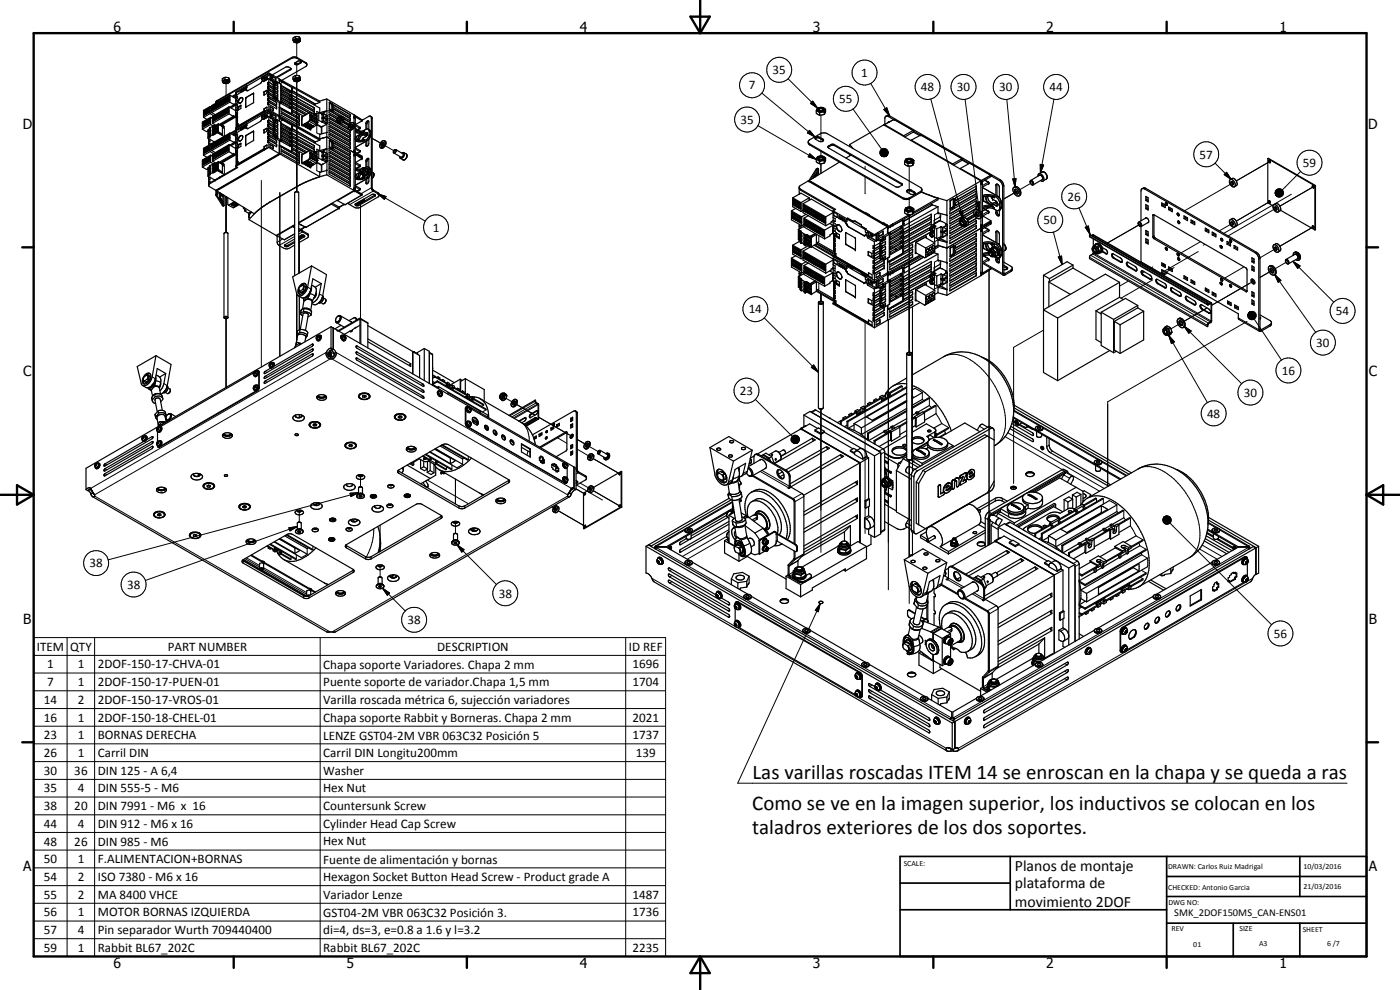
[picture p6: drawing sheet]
<svg xmlns="http://www.w3.org/2000/svg" width="420mm" height="297mm" viewBox="0 0 420 297" stroke-linecap="round" stroke-linejoin="round" font-family="sans-serif">
<defs><g id="words">
<g font-size="6.3">
<text x="225.8" y="233.6">Las varillas roscadas ITEM 14 se enroscan en la chapa y se queda a ras</text>
<text x="225.8" y="243">Como se ve en la imagen superior, los inductivos se colocan en los</text>
<text x="225.8" y="250.1">taladros exteriores de los dos soportes.</text>
</g>
<g font-size="4.7">
<text x="304.6" y="261.2">Planos de montaje</text>
<text x="304.6" y="266.6">plataforma de</text>
<text x="304.6" y="272">movimiento 2DOF</text>
</g>
<g font-size="4.2">
<text x="34" y="9.6">6</text>
<text x="104" y="9.6">5</text>
<text x="174" y="9.6">4</text>
<text x="244" y="9.6">3</text>
<text x="314" y="9.6">2</text>
<text x="384" y="9.6">1</text>
<text x="6.8" y="38.7">D</text>
<text x="410.6" y="38.7">D</text>
<text x="7" y="112.9">C</text>
<text x="410.8" y="112.9">C</text>
<text x="7" y="187.1">B</text>
<text x="410.8" y="187.1">B</text>
<text x="7" y="261.4">A</text>
<text x="410.8" y="261.4">A</text>
<text x="34" y="290.4">6</text>
<text x="104" y="290.4">5</text>
<text x="174" y="290.4">4</text>
<text x="244" y="290.4">3</text>
<text x="314" y="290.4">2</text>
<text x="384" y="290.4">1</text>
</g>
<g font-size="3.9">
<text x="231.8" y="22.3">35</text>
<text x="258.5" y="23.1">1</text>
<text x="224.7" y="26.8">7</text>
<text x="276.4" y="27.4">48</text>
<text x="287.2" y="27.4">30</text>
<text x="299.8" y="27.4">30</text>
<text x="314.9" y="27.3">44</text>
<text x="251.8" y="30.9">55</text>
<text x="222.2" y="37.2">35</text>
<text x="360" y="47.6">57</text>
<text x="391" y="50.1">59</text>
<text x="320.4" y="60.2">26</text>
<text x="129.9" y="69.5">1</text>
<text x="313.2" y="67.4">50</text>
<text x="224.7" y="94">14</text>
<text x="400.9" y="94.6">54</text>
<text x="395" y="104.1">30</text>
<text x="384.7" y="112.4">16</text>
<text x="222" y="118.5">23</text>
<text x="373.3" y="119.1">30</text>
<text x="362.3" y="125.3">48</text>
<text x="26.9" y="170.2">38</text>
<text x="38.1" y="176.7">38</text>
<text x="149.7" y="179.3">38</text>
<text x="122.3" y="187.2">38</text>
<text x="382.3" y="191.3">56</text>
<text x="11" y="195.2">ITEM</text>
<text x="21.1" y="195.2">QTY</text>
<text x="50.3" y="195.2">PART NUMBER</text>
<text x="131.2" y="195.2">DESCRIPTION</text>
<text x="188.7" y="195.2">ID REF</text>
<text x="14.2" y="200.6">1</text>
<text x="23.3" y="200.6">1</text>
<text x="29.3" y="200.6">2DOF-150-17-CHVA-01</text>
<text x="97" y="200.7">Chapa soporte Variadores. Chapa 2 mm</text>
<text x="189.8" y="200.6">1696</text>
<text x="14.2" y="205.9">7</text>
<text x="23.3" y="205.9">1</text>
<text x="29.3" y="205.9">2DOF-150-17-PUEN-01</text>
<text x="97" y="206">Puente soporte de variador.Chapa 1,5 mm</text>
<text x="189.8" y="205.9">1704</text>
<text x="13.2" y="211.2">14</text>
<text x="23.3" y="211.2">2</text>
<text x="29.3" y="211.2">2DOF-150-17-VROS-01</text>
<text x="97" y="211.3">Varilla roscada métrica 6, sujección variadores</text>
<text x="13.2" y="216.5">16</text>
<text x="13.2" y="221.8">23</text>
<text x="23.3" y="216.5">1</text>
<text x="23.3" y="221.8">1</text>
<text x="29.3" y="216.5">2DOF-150-18-CHEL-01</text>
<text x="29.3" y="221.8">BORNAS DERECHA</text>
<text x="97" y="216.6">Chapa soporte Rabbit y Borneras. Chapa 2 mm</text>
<text x="97" y="221.9">LENZE GST04-2M VBR 063C32 Posición 5</text>
<text x="189.8" y="216.5">2021</text>
<text x="189.8" y="221.8">1737</text>
<text x="13.2" y="227.1">26</text>
<text x="23.3" y="227.1">1</text>
<text x="29.3" y="227.2">Carril DIN</text>
<text x="97" y="227.2">Carril DIN Longitu200mm</text>
<text x="190.8" y="227.1">139</text>
<text x="13.2" y="232.5">30</text>
<text x="22.3" y="232.5">36</text>
<text x="29.3" y="232.5">DIN 125 - A 6,4</text>
<text x="97" y="232.5">Washer</text>
<text x="13.2" y="237.7">35</text>
<text x="23.3" y="237.7">4</text>
<text x="29.3" y="237.7">DIN 555-5 - M6</text>
<text x="97" y="237.7">Hex Nut</text>
<text x="13.2" y="243.1">38</text>
<text x="22.3" y="243.1">20</text>
<text x="29.3" y="243.1">DIN 7991 - M6 x 16</text>
<text x="97" y="243.2">Countersunk Screw</text>
<text x="13.2" y="248.4">44</text>
<text x="23.3" y="248.4">4</text>
<text x="29.3" y="248.4">DIN 912 - M6 x 16</text>
<text x="97" y="248.5">Cylinder Head Cap Screw</text>
<text x="13.2" y="253.7">48</text>
<text x="22.3" y="253.7">26</text>
<text x="29.3" y="253.7">DIN 985 - M6</text>
<text x="97" y="253.7">Hex Nut</text>
<text x="13.2" y="259">50</text>
<text x="23.3" y="259">1</text>
<text x="29.3" y="259">F.ALIMENTACION+BORNAS</text>
<text x="97" y="259.1">Fuente de alimentación y bornas</text>
<text x="13.2" y="264.3">54</text>
<text x="13.2" y="269.6">55</text>
<text x="23.3" y="264.3">2</text>
<text x="23.3" y="269.7">2</text>
<text x="29.3" y="264.3">ISO 7380 - M6 x 16</text>
<text x="29.3" y="269.7">MA 8400 VHCE</text>
<text x="97" y="264.4">Hexagon Socket Button Head Screw - Product grade A</text>
<text x="97" y="269.7">Variador Lenze</text>
<text x="189.8" y="269.7">1487</text>
<text x="13.2" y="275">56</text>
<text x="23.3" y="275">1</text>
<text x="29.3" y="275">MOTOR BORNAS IZQUIERDA</text>
<text x="97" y="275">GST04-2M VBR 063C32 Posición 3.</text>
<text x="189.8" y="275">1736</text>
<text x="13.2" y="280.2">57</text>
<text x="23.3" y="280.3">4</text>
<text x="29.3" y="280.3">Pin separador Wurth 709440400</text>
<text x="97" y="280.3">di=4, ds=3, e=0.8 a 1.6 y l=3.2</text>
<text x="13.2" y="285.6">59</text>
<text x="23.3" y="285.6">1</text>
<text x="29.3" y="285.7">Rabbit BL67_202C</text>
<text x="97" y="285.7">Rabbit BL67_202C</text>
<text x="189.8" y="285.6">2235</text>
</g>
<text font-size="3.1" x="352.4" y="275">SMK_2DOF150MS_CAN-ENS01</text>
<g font-size="2.4">
<text x="271.2" y="259.7">SCALE:</text>
<text x="350.6" y="260.8">DRAWN: Carlos Ruiz Madrigal</text>
<text x="391.2" y="260.6">10/03/2016</text>
<text x="350.6" y="267">CHECKED: Antonio Garcia</text>
<text x="391.2" y="266.7">21/03/2016</text>
<text x="350.6" y="271.4">DWG NO:</text>
<text x="351.6" y="279.3">REV</text>
<text x="372" y="279.4">SIZE</text>
<text x="391" y="279.6">SHEET</text>
<text x="358.1" y="284.1">01</text>
<text x="377.9" y="283.8">A3</text>
<text x="398.3" y="283.8">6 /7</text>
</g>
</g></defs>
<g fill="none" stroke="#000" stroke-width=".3">
<path d="M87.5 17.3v.2M89.1 12v5.2M89.1 18.5v4.1M89.2 17.3v.2M89.5 19.1v.2M90.2 18.7v.2M91.7 18.8v.2M62.9 39.2v.7M62.9 38.4v.7M63 38.4l-.1 .6M63 39.1l-.1 .8M63 40l-.1 .7"/>
<path d="M63.1 38.3v2.5M63.1 39h.1M63.1 39.9h.1M63.1 38.3v.6M63.1 39.1v.7M63.1 40v.6M63.8 35.4l-.1 .1M63.8 37.8v.7M63.8 38.7v.6M63.8 39.5v.7M63.9 37.8v.7M63.9 38.7v.6"/>
<path d="M63.9 39.5v.6M64 37.7v2.5M64.1 38.5h.1M64.1 39.3h.1M64.2 37.7l-.1 .7M64.2 38.5l-.1 .7M64.2 39.3l-.1 .7M64.2 37.7v.1M64.2 38.4v.2M64.2 39.3v.1M65.1 30.2v.2M65.3 38.3l.1 .1"/>
<path d="M65.3 39.2h.1M65.3 37.5h.1M67.3 38.5v2.4M67.8 24.2v4.4M70.4 34.9l-4.5 2.6M70.7 33.6v.9M70.7 31.4l-1.5 .9M72.2 30.9h.1M73.7 29.4h.1M73.7 32.1h.1M73.8 29.3h.1M76 28h.1"/>
<path d="M76 39.4h.1M78.9 23.5l.5 .2M78.9 24.3l.3 .1M78.9 34.8l.5 .3M79.2 23l.3 .2M79.2 34.3l.3 .2M79.4 23.7v.6M79.4 35.1v.6M79.5 23.2l-.3 .3v.9M79.5 34.5l-.3 .4v.9l-.3-.2M79.5 34.5l.1 .2M79.5 23.2h.1"/>
<path d="M79.6 23.3l-.2 .4M79.6 23.2v.1M79.6 34.7l-.2 .4M81 23.7h.1M81 22.4l-1.5 .8M81 33.7l-1.5 .8M81.1 22.5l-1.5 .8M81.1 35.1h-.1M81.1 33.8l-1.5 .9M82.1 24.8v1.6M82.1 27.6v1.6M82.1 36.2v1.5"/>
<path d="M82.1 38.9v1.7M82.6 24.9v.5M82.6 26.1v.5M82.6 27.3v.5M82.6 28.5v.5M82.6 36.3v.5M82.6 37.5v.5M82.6 38.7v.5M82.6 39.9v.4M82.7 24.8h.1M82.7 36.2h.1M82.7 30.1l1.1 .7"/>
<path d="M82.7 24.8l.1 .1M82.7 36.2l.1 .1M84 34.8l-.3 .2M84 23.9l-.2 .1M84 35.2l-.2 .1M84 30.8l.2 .3-.3-.2M84.1 34.9l-.2 .2M84.2 25.1v5.5M84.2 36.5v5.5M86.2 26.9l-.4 .2M86.2 38.3l-.4 .2M86.3 27l-.4 .2"/>
<path d="M86.3 38.4l-.4 .2M87.2 20.7v.3M89.1 23.6v33.9M90.7 37.6h.1M90.7 35.1v2.4M90.7 37.6l2.2 1.2M91 37.5h.1M91.5 37.3v.5M91.6 37.3v.5M91.7 37.9h.1M92 37.5h.1M92.2 37.7v.5"/>
<path d="M92.3 37.7v.5M92.4 38.3h.1M92.7 37.9h.1M93 38.1v.5M93.5 38.3v.1M94.3 34.2h.1M94.5 34.2h-.2M94.5 34.3l-.3 .2M94.5 34.2l.1 .1M94.6 34.2v.5M94.6 34.3v.1M94.6 34.2h-.3"/>
<path d="M94.6 34.5h.1M94.6 34.2l.1 .2M94.6 34.4h.1M94.7 34.4l-.1 .3M95.1 37.3v2.6l.9 .4M95.2 37.4l1 .7M96 33.9l-.9-.5v.7M96 33.8l.5 .3M96.4 38.1v2.1M96.5 34.1v.1M96.5 34.1h.1M96.6 38.1v2.1"/>
<path d="M97 34.1l-.3 .2M97 35.1l-.3 .2M97 36.3l-.3 .2M97 35.3l-.3 .3M97.1 35.2l-.4 .2M97.1 36.4l-.4 .2 1 .7 .4-.3M97.8 37.2v.1M97.9 33.3l-1.4 .8M98.1 33.3l-1.5 .9-.1-.1M98.1 39.7l-.2 .1M98.1 35.8h-.1M98.8 30.8l.1 .1"/>
<path d="M98.8 32.6l.1 .1M99 30.9h.1M99 32.8v.1M99 30.7v.2M99.6 31.3h.1M99.6 33.2l.1 .1M99.6 33.1h.1M99.6 31.3l.3 .1M99.6 33.1l.3 .1M99.7 31.1l-.1 .2M103 36.4l2.7 1.6-.2-.1M106.2 35.2h.1"/>
<path d="M106.2 34.5l2.4 1.4M106.3 35.2h.1M106.4 35l.1 .1M106.4 35l-.1 .2M106.6 39.7l1.2 .3 .8-.1M106.6 39.4a3.4 3.4 0 0 0 2.8 0M106.6 37.8l1.4 .7M108 38.5h.1M108 38.5v.1M108 38.5l-1.1 .7M108.1 38.2v.1M108.1 38.3l-.1 .2"/>
<path d="M108.6 35.9h.1M108.6 35.9v.1M108.6 39.9l-1.8 1.1M108.6 39.9l.1 .1M108.6 36h.1M108.6 36v.2M108.9 39.8l-.3 .1M109.2 39.5l-.5 .5M109.4 39.4h.1M109.4 39v.4M109.4 39.4h-.1M109.4 39.4l-.4 .4"/>
<path d="M109.8 37l.3 .2M109.8 39.8l-.8 .5-.5-.2M109.8 39.8l.1 .1M109.8 39.8h.4l.1 .4M109.9 39.9h.3M109.9 39.9l-.8 .5M109.9 39.9l.4 .3M110.8 39.3l.3 .2M110.9 39l.2 .3v1.6l-.4 .8-.4 .4M111.5 35.4l.2 .2M227.5 37.7l17.5 10.1M228.6 27.9l15.9 13.2"/>
<path d="M236.5 23.6l8.9 8.8M242.9 39.1l1.6 2-2.2-1.2zM243.2 31l.7-.6 1.5 2zM243.9 30.4l1.5 2-2.2-1.4zM246.4 34.5v8M256 32.7l8.6 12M261.3 25l5.7 9.8M265.2 32.9l.9-.6 .9 2.5zM265.5 37.4l2.8-1.5 5.7 3.3M267 34.8l-.4 .2M268.3 35.9h.1M279.3 29.7l9.7 36.1"/>
<path d="M289.6 29.8l4.2 33.3M302.2 29.8l2.4 26.3M316.3 29.8l-4.1 22.1M62.9 49.8v.6M62.9 51.4v.7M62.9 40v.7M62.9 50.6v.7M62.9 54.9v.3M63 49.8h.1M63 40.8v.1M63 50.5l-.1 .7M63 51.3l-.1 .8"/>
<path d="M63 52.2h.1M63.1 49.7v2.4M63.1 40.7h.1M63.1 50.4h.1M63.1 52.1h.1M63.1 51.2h.1M63.1 49.7v.6M63.1 50.5v.6M63.1 51.3v.6M63.8 46.8l-.1 .1M63.8 49.2v.7M63.8 50v.7"/>
<path d="M63.8 50.9v.6M63.9 49.2v.7M63.9 50v.7M63.9 50.9v.6M64 49.1v2.5M64.1 40.1h.1M64.1 49.8h.1M64.1 50.7h.1M64.2 40.1v.1M64.2 49.1l-.1 .6M64.2 49.8l-.1 .8M64.2 50.7l-.1 .7"/>
<path d="M64.2 51.5v.1M64.2 49.1h.1M64.2 49.8v.2M64.2 50.7v.1M65.1 58.5v.1M65.2 57.8l.2 .2M65.3 49.7h.1M65.3 50.5l.1 .1M65.3 48.9h.1M65.9 53.2l-1.4 .8M66.1 58h-.2M66.2 59.3l-.3 .1"/>
<path d="M66.2 59.4l-.3 .1M66.3 59.6h.1M66.8 58.5l-.2 .1M66.8 58.7h-.1M66.8 58.8h-.1M66.9 58.4l.1 3.2M67.3 49.9v2.5l-1.4 .7M67.8 59v10.7M70.4 46.3l-4.5 2.6M70.7 45v.8M70.7 42.8l-1.5 .9M72.2 42.2h.1"/>
<path d="M73.7 43.5h.1M73.7 40.8h.1M73.8 40.6v.1M78.4 54.1v56M82.7 41.4l1.1 .8M84 57.8v49.1M84 46.2l-19.1 11v1.1l.2 .2M84 42.2l.2 .3-.3-.2M84.1 46.3l-19 11M90.7 48.9h.1M90.7 46.5v2.4M90.7 48.9l2.2 1.3"/>
<path d="M91 48.8v.1M91.5 48.6v.5M91.6 48.6v.5M91.7 49.2v.1M92 48.9h.1M92.2 49.1v.5M92.3 49.1v.5M92.4 49.7h.1M92.7 49.3h.1M93 49.5v.5M93.5 49.7h.1M94.4 45.6l-.3 .2 .5-.2v.4"/>
<path d="M94.4 45.6l-.2 .2M94.4 45.6l.1 .1M94.4 45.6l.2 .1M94.6 45.7l.1 .1M94.6 45.5l.1 .3M94.7 45.8l-.1 .3M95.1 48.7v2.5l.9 .5M95.2 48.7l1 .7M96 40.3h.1M96 45.2l-.9-.5v.8M96 51.6v.1M96 45.2l.5 .3"/>
<path d="M96.4 49.4v2.2M96.5 45.5h.1M96.5 45.5l.1 .1M96.6 49.4v2.1M97 45.5l-.3 .2M97 46.4l-.3 .3M97 47.7l-.3 .2M97 46.7l-.3 .2M97.1 46.6l-.4 .2M97.1 47.8l-.4 .2 1 .6 .4-.2M97.8 48.6h.1M97.9 44.6l-1.4 .9"/>
<path d="M98.1 44.7l-1.5 .9M98.1 51.1l-.2 .1M98.1 47.2h-.1M98.8 42.2l.1 .1M98.8 44l.1 .1M99 42.2h.1M99 44.2h.1M99 42v.2M99.6 42.7h.1M99.6 44.5l.1 .2M99.6 44.5h.1M99.6 42.7h.3"/>
<path d="M99.6 44.5l.3 .1M99.7 42.5l-.1 .2M106.2 46.6h.1M106.2 45.8h.1M106.2 45l.3 .5M106.2 56.4l.3 .5M106.2 56.4h.1M106.2 45.8l2.4 1.5M106.3 57.1l-.1 .1M106.3 45.3h.1M106.3 46.4h.1M106.3 46.5h.1"/>
<path d="M106.3 56.6h.1M106.3 46.4l-.1 .2M106.3 57.3l2.2 1.2M106.3 46.4l.2 .1M106.4 45.8l2.2 1.3M106.4 57.1l2.2 1.4M106.5 56.9h.1M106.5 45.5v.1M106.5 45.5h.1M106.5 56.8v.1M106.6 44.2h.1M106.6 41.4h.1"/>
<path d="M106.6 55.6h.1M106.6 52.8h.1M106.6 40.9l.2 .1M106.6 44.7l1.4 .8M106.6 52.2l.2 .2M106.6 51.1l1.6 .3M106.6 53.3l.9 .3 1.1-.1M106.6 50.8l1.6 .3M106.6 56.1l1.4 .8M106.6 49.1l1.4 .8M106.9 41.3l-.3 .1M106.9 52.7l-.3 .1"/>
<path d="M107.4 46.6l1.1 .6M108 56.9h.1M108 49.9h.1M108 40.4l.1 .2M108 40.4l-.5 .9-.1 .8M108 51.8l-.5 .8-.1 .9M108 40.4l-1.1 .7M108 45.6h.1M108 45.6l-.8 .4M108 45.5v.1M108 51.8l-1.1 .7M108 51.8l.1 .1"/>
<path d="M108 56.9l-.8 .5M108 49.9l-1.1 .6M108.1 51.9l-.5 .6-.1 1M108.1 45.3l-.1 .3M108.1 45.2v.1M108.1 49.6h.1M108.1 56.6h.1M108.1 51.6l-1.3 .7M108.1 56.6l-.1 .3M108.1 49.6l-.1 .3M108.2 51.7l-.2 .1M108.2 51.8l-.1 .1"/>
<path d="M108.5 47.2h.1M108.5 58.5l-5 2.9M108.5 58.5v.1M108.5 40.1l.1 .1M108.5 40.1l-.5 .3M108.6 40.2v.1M108.6 47.1l-.1 .1M108.6 47.1h.1M108.6 46.8v.3M108.6 47.3h.1M108.6 58.2v.3M108.6 58.5h-.1"/>
<path d="M108.6 58.5h.1M108.6 47.4h.1M108.6 47.3v.3M108.6 40.3h.4M108.6 40.3a1.69 1.69 0 0 0-1.1 1.9M108.7 40l-.2 .1M109 50.6a.7 .7 0 0 1-.6 1.1M109.1 52.7l-.5 .8M109.2 53.3l-.3 .1M109.2 53.4l-.6 .1M109.2 40l-3-1.7 3.5 2M109.4 41.9h.1"/>
<path d="M109.4 53.3h.1M109.4 50.4h.1M109.4 41.9v.3M109.4 53.3v.3M109.4 41.9l-1.4 .3-1.4-.2M109.4 41.9l-.5 .1M109.4 53.3l-.2 .1M109.4 53.3l-.7 .2M109.4 53.3h-.2M109.8 43.6l.3 .1M109.8 48.3l.3 .2M109.8 54.9l.3 .1"/>
<path d="M109.8 41l-.8 .4-.4 .7 .8-.2M109.8 40.9v.1M109.9 41.9l.4 .2M109.9 53.3l.4 .2M110.3 42.1l-3.7 2.1M110.3 53.5l-3.7 2.1M110.3 40.2l-.5 .8M110.8 40.4l.3 .3M110.8 50.7l.3 .2M110.8 51.8l.3 .3M110.9 50.3l.2 .4v1.5l-.8 1.3M111.7 41.5l3.4 1.9"/>
<path d="M111.7 56.5l-.2-.2-3.1 1.8M112 57v.3l-7.1 4.1M112 51.9l.2 .6-.5 .9M112.5 58.5v.4M113.4 58.2l2.5 .8-.6 .8zM113.4 57.8v.4M113.4 58.2l14.2 8.1M115.6 43.7l2.8 1.6M120.3 47.1v.1M120.6 47.2h-.3M120.9 47l-.6 .2M120.9 46.1l.2 .3"/>
<path d="M121 46.8l-.1 .2M121 46.2l.1 .2M121.1 46.7l-.2 .3M121.1 46.4l-.1 .3M122 46.2a1.17 1.17 0 0 1-1.1 1.8M240.2 56.7v.3M242.8 54.3l16.6 9.6M242.9 59.8h.1M242.9 54.1l16.6 9.7M242.9 59.8v.3M243 43.2v.3M243 46.1l2 1.7-2.4-.8z"/>
<path d="M244 53.4h.1M244.5 52.6l.4 .1M244.8 52.2l.3 .1M245 51.9h.1M245.1 51.7v.1M245.2 50.8v1.9M245.3 50.8v1.9M245.3 50.5l.1 .2M245.9 41.2v.3M246.4 45.4v2.5M246.4 49.1v2.9M246.9 41.7v.3"/>
<path d="M248.7 43.8v.3M249.4 43.4v.3M250.4 43.4v.3M259.6 49.9v.8M259.6 53.1v5M264.1 45.6l1.9 1.2-1.9-1zM264.1 45.8l1.9 1-1.9-.7zM264.1 46.1l1.9 .7-1.8-.4zM264.1 45.3l1.9 1.5-1.9-1.2zM264.2 46.4l1.8 .4-1.7-.2zM264.3 45l1.7 1.8-1.9-1.5zM264.3 46.6l1.7 .2h-1.5z"/>
<path d="M264.4 44.9l.3-.2 1.3 2.1zM264.4 44.9l1.6 1.9-1.7-1.8zM264.5 46.8h1.5zM264.7 44.7l.3-.1 1 2.2zM264.7 46.9l1.3-.1zM265 44.6l.2-.1 .8 2.3zM265 47l1-.2zM265.2 44.5l.3 .1 .5 2.2zM265.2 47l.8-.2zM265.5 44.6h.2l.3 2.2zM265.5 47l.5-.2zM265.7 44.6l.3 .1v2.1z"/>
<path d="M265.8 46.9l.2-.1zM265.9 44.6v2.2M266 44.7l.2 .2-.2 1.9zM266.1 44.7v2.1M266.2 44.9l.1 .2-.3 1.7zM266.3 45.1l.2 .3-.5 1.4zM266.4 46.4l-.4 .4zM266.5 46.1l-.5 .7zM266.5 45.4l-.5 1.4zM266.5 45.9l-.5 .9zM266.5 45.6l-.5 1.2zM270.6 55v.3"/>
<path d="M270.9 59.3v.3M272.9 49.8v8.2M272.9 59.7v3.5M273.1 59.3v.3M273.5 57v.3M274.4 57.6v.3M276.3 57.4v.4M276.3 40.5l12.4 7.1M286.1 59.7h.1M286.2 59.6l-.1 .1M286.4 59.7h-.3M291 49l6.3 3.6"/>
<path d="M294.4 55.2h.1M294.5 55.1v.1M294.5 54.9h.1M294.5 55h.1M294.5 55l-.1 .2M294.5 54.9v.1M294.5 54.8h.1M294.8 54.7l-.3 .1M294.8 56.3h.1M294.8 59.7h.1M294.8 59.7l.4 .2M294.8 56.3l4.6 2.6"/>
<path d="M294.8 59.1l1.8-.3 1.8 .4M295.6 54.1l1 .6M295.8 58.9a2.31 2.31 0 0 0 .8 2.1M296 58.9a2.15 2.15 0 0 0 1.3 2.4M296.6 54.7l.1 .3M296.6 54.7l-1.8 1M296.6 54.7h.1M296.7 55v.1M297.3 52.6h.1M297.3 52.6l-3 1.7M297.3 52.7v.3M297.3 52.7l-2.9 1.7"/>
<path d="M297.3 52.6v.1M297.3 58.9l.6 .9 1 .5M297.4 59l1 .2M297.7 59.1l.7 .1M298.4 59.2h.1M298.4 58.8v.4M299.2 55.4l-.3 .2M299.4 58.9l-.5 .2M299.4 58.9l.6 .5a4 4 0 0 1 .4 3.2l-.3 .3M300.2 53.9l-.4 .2M301.3 55.8l-.4 .2M303.9 53.7l1-.1-.3 2.5z"/>
<path d="M305.5 57.3l-4.2 2.4 3.9-2.3M309.6 54.9l-3.5 2M312.2 49.3l1 .2-1 2.4zM312.5 52.7l-.5-.1 .7 .2 .2 .4M312.5 52.7l.3 .5M312.7 51.6a1.4 1.4 0 0 1 1.3 2.2M312.8 53.2v.6M312.9 53.8l-.2 .1M312.9 53.2v.6M343.9 56.5l-.4 .2M364.6 48.9l4.9 4.9M367.4 52.4l.7-.7 1.4 2.1z"/>
<path d="M368.1 51.7l1.4 2.1-2.1-1.4zM369.6 55.1l-14.1 8.1M380.7 48.7l-9.7 5.6M382.7 57.8l.4 1zM382.7 58l.4 .8zM382.7 57.5l.4 1.3zM382.8 58.3l.3 .5zM382.9 57.3l.2 1.5-.4-1.3zM382.9 58.5l.2 .3zM383 57l.2-.1-.1 1.9zM383 57l.1 1.8-.2-1.5zM383.1 58.8l.4 .3z"/>
<path d="M383.1 58.8l.7 .3zM383.1 58.8l.9 .3zM383.1 58.8l1.2 .3zM383.1 58.8l1.4 .2zM383.1 58.8h1.7l-.3 .2zM383.1 58.8l1.9-.2-.2 .2zM383.1 58.8l2-.4-.1 .2zM383.1 58.8l2.1-.7-.1 .3zM383.1 58.8l2.1-1v.3zM383.1 58.8l2-1.2 .1 .2zM383.1 58.8l2-1.5v.3zM383.1 58.8l1.8-1.7 .2 .2z"/>
<path d="M383.2 56.9l.2-.2-.3 2.1zM383.4 56.7l.3-.1-.6 2.2zM383.7 56.6h.3l-.9 2.2zM384 56.6h.2l-1.1 2.2zM384.2 56.6l.3 .2-1.4 2zM384.5 56.8l.2 .1-1.6 1.9zM384.7 56.9l.2 .2-1.8 1.7zM387.6 58.3l-20.3 11.7M390.3 51.4l-5.5 5.6M393.8 56.3l-9.7 5.5M66.6 60.1h-.2M66.7 60.4l-.1 .1"/>
<path d="M66.8 60.8h.1M66.8 60.7h-.1M67.1 61.7l-.1 .1M70 60.8h.1M70.5 60.6v.5M70.7 61.2v.1M71.3 61.1v.4M74.7 64.5h.1M80.9 60.7h.1M84.9 71.7l-1.7 1M86.4 73.6v.3M87.6 67.9l.8 .5"/>
<path d="M87.8 67.8l.6 .4zM88.2 67.7l.2 .1M88.4 71l-4.7 2.7M88.4 70.1l-3.1 1.8M89.7 67.1l.7 .4M89.7 69l.3 .2M89.7 69.1l.2 .2M89.7 68.5l.5 .3M89.8 70.9v11M89.9 69.3h.1M89.9 69.3l-.2 .2M90 69.2h.1"/>
<path d="M90 69.2l-.1 .1M90.2 68.8h.1M90.2 68.8l-.2 .4M90.3 67.5h.1M90.4 67.5l1.4 .7M90.8 69.6l-1.1 .6M91.3 70.8v.3M91.5 68.1l-1.3 .7M91.8 68.2h.1M92.2 70.1v.3M101.7 62.5l-9.9 5.7M107.6 61.3v.4"/>
<path d="M108.2 60.3v35.2M240.1 69.8l.1 .8M240.1 70.8v.8M240.1 71.8v.8M240.1 70.9v.1M240.1 71.9v.1M240.1 69.8v.1M240.2 69.8v.8M240.2 70.8v.8M240.2 71.8v.8M240.3 69.6v.1M240.3 70.5v.2"/>
<path d="M240.3 71.6v.2M240.3 72.6v.1M240.4 69.7v.8M240.4 70.8v.7M240.4 71.8v.8M240.4 69.9v.8M240.4 70.9v.9M240.4 72v.8M240.5 69.8h.1M241.4 70.4v.8M241.4 71.5v.8M241.4 72.5v.8"/>
<path d="M241.5 70.5v.7M241.5 71.5v.8M241.5 72.6v.7M241.6 70.4v2M241.6 72.5v1M241.7 70.5h.1M241.7 71.5h.1M241.7 72.6h.1M241.7 70.6l.1 .9M241.7 71.7l.1 .9M241.7 72.7l.1 .8M241.8 70.4v.1"/>
<path d="M241.8 71.4v.1M241.8 72.4v.2M241.8 73.4v.1M242.7 71.2l-.2 .1M242.7 73.3l-.2 .1M242.7 72.3l-.2 .1M242.9 74h.1M242.9 74v.3M243.3 72.7l-.1 .1M243.3 73.7l-.1 .1M243.3 71.6l-.1 .1M245.7 70.7v1.8"/>
<path d="M250 68.1v1M251.9 69.3l-.1 .1M253.8 73.2h.1M253.8 69.8h.1M253.9 73.3h-.1M254.7 68l-.1 .1M256.6 74.9h.1M259.2 70.7h.1M259.6 63.8v.1M259.7 63.8v.1M260.6 69.6l-.4 .2M260.6 69.7v1l.4 .5"/>
<path d="M260.7 64.6l4.3 2.5M260.8 64.3l4.4 2.8M260.8 69.8v.9l.3 .3M260.8 70.6l-.6 .2M261 71.2l1.8 1.1M261 71.2l-.4 .3M261.1 71l-.1 .2M261.1 71l1.8 1.1M261.7 70.9l-.1 .1M262.8 70.5h.1M264.2 72.2v2M264.2 75.6v2.1"/>
<path d="M264.7 72.4v.6M264.7 73.9v.6M264.7 75.4v.5M264.7 76.8v.6M265 77.7h.1M265 70.9h.1M265 77.6h.1M265.1 77.5l-.1 .1M265.3 67v.1M266.2 67.8l.4 .2M266.3 67.7l.4 .2M266.3 70.1l-1.3 .8"/>
<path d="M266.4 67.6v.1M266.5 69.9l.4-.2-.3 .4 .3 .2M266.9 70.4v6.8M268.7 74.7l.4 .3M268.8 74.6l.5 .3M272.9 64.4v41.6M274.9 75.9h.1M277.7 71.2l-2.8 1.5v3.2M279.1 70.4v-.3h.5l.3 .6M279.2 69v.2M279.2 70.6v.1M279.2 69.9h.2"/>
<path d="M279.2 68.4h.2M279.2 68.5l-.1 .4 .6 .5M279.2 69.2l.4 .3M279.2 69.3l-.1-.8a.58 .58 0 0 1 .7 .3 .58 .58 0 0 1-.1 .7M279.2 68.5l.5 .3M279.2 69.3l.4 .2M279.2 70.8l-.2-.4 .2-.4 .5 .3 .2 .5M279.2 70.7l.4 .4 .3-.3M279.3 68.5l-.1 .5M279.3 70.1a.53 .53 0 0 0 .4 .8M279.6 69.5h.1M279.6 68.5l.4 .6-.1 .4h-.2"/>
<path d="M279.6 70l.4 .6-.1 .5M279.8 69.2h.1M279.8 68.9l.1 .3M279.8 70.7h.1M279.9 70.7l-.1 .3h-.3M279.9 70.8h.1M279.9 69.2l-.1 .3M279.9 69.2v.1M280 69.2l-.1 .1M280.4 71.2v1.4l1.1-.7M281.5 63.9l-1.1 .5v1.6M281.5 78.1l-1.1 .6v1.6"/>
<path d="M281.6 63.9l-.1 .1M281.6 78.1h-.1M281.8 66.2l-1.3 .9M282.1 71.1l.1 .6M282.1 64v1.1M282.1 78.2v1.1M282.2 71.7l-.6 .3M282.2 71.7l1.8 1M282.3 71.6l-.1 .1M282.3 71.5l-.8 .3M282.3 71.5v.1M282.3 64.1v1"/>
<path d="M282.3 71v.5M282.3 78.3v1M282.3 71.5l1.9 1.1M282.4 68.2l.5 .2M282.4 69.3l.5 .3M282.4 70.9l.5 .3M282.4 69.7l.5 .3M282.5 69.6l.4 .2M282.5 68l.4 .2M283.7 67.3l.5 .2M284 64.5l.2 .1M284 78.7l.2 .2"/>
<path d="M284.1 69l.1 .1M285.2 60.2l-.1 .2M285.2 62.5l-.1 .2M285.2 76.8l-.1 .1M285.3 62.5h.1M285.3 76.8h.1M285.3 62.5v.3M285.3 76.8v.2M285.3 60.1v.1M285.3 74.3l-.2 .3M286.1 62.1l.1 .2M286.1 76.2l.1 .3"/>
<path d="M286.1 62h.1M286.1 76.2h.1M286.1 73.9h.1M286.2 73.8l-.1 .1M286.4 62h-.3M286.4 73.9h-.3M286.4 76.2h-.3M287.9 63.5l1-.2 .1 2.5zM293 60.7l1-.1-.2 2.5zM293.4 64.2l.3-.1-3.4 1.9M294.4 67.6l.1 .1M294.4 68.4v.1"/>
<path d="M294.5 67.7h.1M294.5 67.6h.1M294.5 69h.1M294.5 69.3h.1M294.5 69v.3M294.5 69.3l-.1 .2M294.5 67.7l.1 .1M294.6 67.8h.1M294.8 67.7l-.2 .1M294.8 68.9l-.3 .1M294.8 70.4h.1M294.8 62.3l.8-.3 1.3-.1 1.5 .5"/>
<path d="M294.8 73.9l.4 .3M294.8 70.5l4.6 2.6M294.8 73.3l1.8-.4 1.8 .5M295.1 60.3l2.2 1.3M295.1 74.5l1.6 1M295.1 60.3l-.3 .2M295.1 62.6l1.5 .8M295.1 74.5l-.3 .2M295.1 76.8l1.5 .8M295.2 60.2l1.4 .8M295.2 74.4l1.4 .8M295.3 78.9l5.6 3.2 .4-.2 .3 .2v.4"/>
<path d="M295.6 68.3l1 .6M295.8 73.1l.1 1.2 .7 .9M296 73.1l.2 1.2 .5 .8M296.6 75.2h.1M296.6 68.9h.1M296.6 61l.7 .4M296.6 63.4l-1.8 1M296.6 63.4l.1 .4M296.6 68.9l.1 .3M296.6 77.6l.1 .4M296.6 75.2l.1 .2M296.6 77.6l-1.8 1"/>
<path d="M296.6 68.9l-1.8 .9M296.6 63.4h.1M296.6 77.6h.1M296.6 68.8h.1M296.6 68.8v.1M296.7 75.1l-.1 .1M296.7 60.9l-.1 .1M296.7 75.1l.1 .1M296.7 63.8h.1M296.7 75.8l-1.9 .3M296.7 69.2v.1M296.8 76.1l-2 .4"/>
<path d="M297.1 66.7l.2 .1M297.1 75.4a.87 .87 0 0 1 .8 1.3M297.3 61.4h.1M297.3 66.8h.1M297.3 61.4l.6-.2 1 .6M297.3 61.4l1.1 1M297.3 66.6h.1M297.3 66.9v.3M297.3 61.6h-1.3l-1.2 .3M297.3 66.3v.3M297.3 66.8v.1M297.3 61.6l1.1 .7"/>
<path d="M297.3 66.6l-2.8 1.7 2.8-1.5M297.3 66.9l-2.9 1.7M297.3 66.5h.1M297.3 66.5v.1M297.3 73.2l.7 .8M297.4 61.5l-.1 .1M297.4 73.2l.5 .1M297.7 73.2l.2 .1M297.8 61.2l-.5 .1M297.9 73.3l.3 .1M297.9 73.3l.5 .1M297.9 61l1 .6"/>
<path d="M298.2 73.4h.1M298.3 73.4h.1M298.4 62.3h.1M298.4 73.4h.1M298.4 77h.1M298.4 62.4v.3M298.4 73v.4M298.7 61.1l-4.4 2.6 3.8-2.2M298.9 60.3v.1M298.9 61.7v.1M298.9 60.3a.81 .81 0 0 1 .6 .7 .81 .81 0 0 1-.5 .8h-.1M298.9 61.6h.1"/>
<path d="M298.9 61.6v.1M298.9 61.6h.4M299.2 63.6l-.3 .2M299.2 69.5l-.3 .2M299.2 77.6l-.3 .3M299.4 73.1l.6 .6a3.9 3.9 0 0 1 .4 3.1l-.3 .3M299.4 73.1l-.5 .3M299.4 61.3l-.5 .3M300.5 62.1h.1M300.5 60.7h.1M300.5 60.7l-.5 .3M300.5 62.1l-.5 .4"/>
<path d="M300.5 74.9l-.5 .3M300.5 76.3l-.5 .4M301.3 73.2l.1 .2a1.32 1.32 0 0 1 .2 1.7M316.1 69.6l2.7 9.8M317.6 77.1l1-.3 .2 2.6zM323.8 62.4l3.3 8M325.7 68.2l.9-.4 .5 2.6zM327 77.2l35.3 20.4 .2-.1M327 70.9l35.3 20.3h.4v.2M327.3 76.6l35.4 20.3v.3M327.9 70.5l35.4 20.4v.2h.3M327.9 76.2l35.4 20.4v.2"/>
<path d="M328.1 75.9l35.4 20.4 .1-.1M332 76l-.2 .1M334.3 77.4l-.1 .1M336.5 78.6l-.3 .1M338.8 79.9l-.2 .2M342 67.4l-9.6 5.5M342.4 78.5l6.2 3.6M346.3 64.4l-.3 .2M346.3 70.8l-.3 .2M346.7 71.4l-.4 .2M359.6 75.5l-11.3 6.5M360.3 72.5l-5.8 3.4"/>
<path d="M361.6 73.3l-.5 .3M364.5 70.1l-.3 .2M369.6 67.2l-3.6 2.1M376.4 78.4h-.2M377.1 75.7l-.4 .2M378.2 77.5l-.4 .2M380.7 60.7l-9.7 5.6M382.6 62.7l-14 8.1M382.6 74.7l-4.4 2.6M386.2 78.6l-3.5 2M388 78.4l2.2 1.4-.7 .7zM388 78.4l12.3 12.3"/>
<path d="M388.5 75.7a1.53 1.53 0 0 1 1.3 2.3M388.6 76.3l.1-.1a.96 .96 0 0 1 .7 1.5M388.6 76.3l-.1 .1M388.6 76.3a.87 .87 0 0 1 .8 1.3M389.2 77.7h.2M393.8 68.3l-9.7 5.6M67.8 95.3v20.9M89.1 88.1v12.1M89.8 88.9v10.1M92.1 89.8a1.46 1.46 0 0 1 1.6 .8M92.3 89.5l.8 .2 .7 .5M92.3 86.1l1 .6"/>
<path d="M93 88.1l1.5 .7M95.8 88.2l1 .6M105.4 96.6h.1M105.8 99l-.7 .3M106.7 98.3h.1M106.9 95.9l.1 .1M107.9 95.5l.1 .4 .3-.1 2.1 1.2M229.4 95.4l16.2 16.3M240.1 83.9v.9M240.1 85l.1 .8M240.1 86v.8M240.1 85.1h.1"/>
<path d="M240.1 86.1v.1M240.1 84.1h.1M240.2 84v.8M240.2 85v.8M240.2 86v.9M240.3 83.8v.1M240.3 84.8v.1M240.3 85.8v.2M240.3 86.8v.1M240.4 83.9v.8M240.4 85v.8M240.4 86v.8"/>
<path d="M240.4 84.1v.8M240.4 85.1v.9M240.4 86.2v.8M240.5 84h.1M241.4 84.7v.8M241.4 85.7v.8M241.4 86.7v.8M241.5 84.7v.8M241.5 85.7v.8M241.5 86.7v.8M241.6 84.6v3.1M241.7 84.7h.1"/>
<path d="M241.7 85.7h.1M241.7 84.8l.1 1M241.7 85.9l.1 .9M241.7 86.9l.1 .8M241.8 84.6v.1M241.8 85.6v.2M241.8 86.6v.2M241.8 87.6v.1M242.7 85.4l-.2 .1M242.7 87.5l-.2 .1M242.7 86.5l-.2 .1M243.3 86.9l-.1 .1"/>
<path d="M243.3 87.9l-.1 .1M243.3 85.9h-.1M245.7 84.9v1.8M246.4 88.2v2.5M250 82.3v1.1M251.9 83.6h-.1M253.8 84h.1M253.8 87.3v.1M253.8 87.5h.1M254.7 82.2l-.1 .1M256.7 89.1l-.1 .1M259.2 84.9h.1"/>
<path d="M259.6 96.7v63.4M260.6 83.9l-.4 .2M260.6 83.9v1.1l.4 .4M260.8 84v1l.3 .3M260.8 84.8l-.6 .2M261 85.4l1.8 1.1M261 85.4l-.4 .2M261.1 85.3l-.1 .1M261.1 85.3l1.8 1M261.7 85.1l-.1 .1M262.8 84.7l.1 .1M264.2 86.4v2"/>
<path d="M264.2 89.8v2.1M264.7 86.6v.6M264.7 88.1v.5M264.7 89.6v.6M264.7 91.1v.5M265 91.9h.1M265 85.1h.1M265.1 91.7l-.1 .2M266.2 82l.4 .2M266.3 95.8l.3 .1v81.1M266.3 81.6l.3 .1M266.3 81.9l.4 .2"/>
<path d="M266.3 84.3l-1.3 .8M266.4 81.8v.1M266.5 84.1l.4-.2-.3 .4 .3 .2M266.9 84.6v6.8M268.7 88.9l.4 .3M268.8 88.8l.5 .3M273.8 92v49.5M274.9 90h.1M277.7 85.4l-2.8 1.6v3M279.2 82.6h.2M279.2 82.7a.57 .57 0 0 1 .6 .3 .57 .57 0 0 1-.1 .7l-.5-.3M279.2 82.7v.7"/>
<path d="M279.2 85l-.2-.6a.56 .56 0 0 1 .7-.1 .56 .56 0 0 1 .2 .7M279.2 83.4l.4 .3 .3-.3M279.3 82.8a.54 .54 0 0 0 .4 .8M279.3 84.3a.53 .53 0 0 0 .4 .8M279.4 84.1l-.2 .1M279.6 84.2l.4 .6-.1 .5M279.6 82.7l.3 .7M279.7 82.9l-.6-.2 .1 .7M279.8 83l.2 .3-.1 .4M279.8 83.4h.1M279.8 85h.1M279.9 84.9l-.2 .3-.4-.1"/>
<path d="M279.9 84.9a.45 .45 0 0 0-.3-.5 .45 .45 0 0 0-.5 .1l.4 .8h.3l.1-.3M279.9 85h.1M279.9 83.4h.1M280.4 85.4v1.3l1.1-.6M281.8 80.4l-1.3 .9M282.1 85.3v.5M282.1 85.7h.2M282.1 85.8l.2 .1M282.1 85.7l-.6 .4M282.2 85.9l-.6 .3M282.2 85.9l1.8 1M282.3 85.7v.2"/>
<path d="M282.3 85.3v.4M282.3 85.7l1.9 1.1M282.4 82.3l.5 .3M282.4 83.6l.5 .2M282.4 85.1l.5 .3M282.4 83.9l.5 .3M282.5 83.7l.4 .3M282.5 82.2l.4 .3M283.7 81.4l.5 .3M284.1 83.2l.1 .1M294.4 81.7h.1M294.4 82.6h.1"/>
<path d="M294.5 81.7v.2M294.5 82h.1M294.5 81.8h.1M294.5 81.9v.1M294.6 82h.1M294.8 82h-.2M296.8 81.1v82.3M297.3 80.5v.3M297.3 80.8l-2.8 1.7M297.3 80.7v.1M302.2 80.1v.5M303.3 81.1v.4"/>
<path d="M313.2 99.1l-9 5.1v40.9M338.7 84.3l-2.7 1.6M340.9 81.2h-.2M343.2 82.5l-.2 .1M343.4 81.5l-.7 .5M345.3 83.7l-.2 .1M345.8 83.5l-.3 .2M346 83.9l-9.5 5.6M346 80.1l-.6 .3M347.6 85l-.2 .1M349 81.9l.3 .2M349.7 86.2l-.2 .2"/>
<path d="M352 87.6l-.1 .1M352.4 80.3l-3.6 2M354.1 88.8l-.2 .1M354.5 96.9l.2-.2-3.3 2M355.4 97.9l2.1 1.4-.7 .7zM355.4 96.4l6.8-4zM355.4 97.9l17.2 17.2M356.4 90.2l-.1 .1M358.6 91.4h-.3M360.9 92.7l-.2 .1M363 93.9l-.2 .1M371.6 95.4l6.2 3.5 .4-.2 .3 .2v.5"/>
<path d="M373.4 80.1l-5.8 3.3M374.3 96.4l-41.9 24.2v25.4M374.3 87.3l-.4 .2M374.7 94l.4-.4-.5 .7zM374.8 93.8l.3-.2-.4 .4zM374.9 93.6v2.1M375.1 93.6l-.6 .9zM375.1 93.6l-.6 1.2zM375.1 93.6l-.5 1.5-.1-.3zM375.1 93.6l-.5 1.7zM375.1 93.6l-.3 1.9-.2-.2zM375.1 93.6l-.1 2.1-.2-.2z"/>
<path d="M375.1 93.6l.1 2.2-.2-.1zM375.1 93.6l.4 2.3-.3-.1zM375.1 93.6l.7 2.3h-.3zM375.1 93.6l1 2.3h-.3zM375.1 93.6l1.2 2.2-.2 .1zM375.1 93.6l1.4 2-.2 .2zM375.1 93.6l1.6 1.9-.2 .1zM375.1 93.6l1.7 1.6-.1 .3zM375.1 93.6l1.9 1.4-.2 .2zM375.1 93.6l1.9 1.1v.3zM375.1 93.6l1.9 .8v.3zM375.1 93.6l1.8 .5 .1 .3z"/>
<path d="M375.1 93.6l1.6 .3 .2 .2zM375.1 93.6l1.4 .1 .2 .2zM375.1 93.6l1.4 .1zM375.1 93.6h1.2zM375.1 93.6l1-.1zM375.1 93.6l.7-.2zM375.1 93.6l.4-.1zM375.1 93.6l.2-.1zM375.1 93.6v2.2M375.7 84.6l-12.1 7M376.4 84.2l-.6 .4M376.4 95.8l8.2 12.2"/>
<path d="M381.2 97.4v.4M382.1 80.9l-3.9 2.3 3.6-2.1M382.6 82.4l1.8 1.7-.8 .6zM382.6 82.4l12.3 17.3M44.7 116.6l.2 .3M45.4 117l.1 .2M45.7 113.1l.9 .6M45.9 115.2l-.4 .6M46.3 116a1.23 1.23 0 0 1 1.6 .6M46.4 115.7l1 .2 .5 .4M46.7 114.3l1.5 .5M49.2 115.1l1 .6"/>
<path d="M76.3 115.9l.1-.1a.31 .31 0 0 1 .2 .5 .31 .31 0 0 1-.5 .1zM76.3 111.6h.4l-.4 .6zM77 115.6a.87 .87 0 0 1-.7 1.3M77 111.4a.87 .87 0 0 1-.7 1.3M77.1 117.2l.1 .1M77.7 111.6l.1 .1M79.6 111.4l.5 .4M79.6 112.9l.5 .3M79.6 114.3l.5 .4M81.1 109l.3 .1-.5 .5zM81.8 108.8l.1 .5-.2 .6-.7 .2M89.1 100.3v1.8"/>
<path d="M89.7 102.9l.9 .2M89.8 103.1l.6 .1M93.7 103.3l.3 .1M93.7 104.7l.3 .2M93.7 106.2l.3 .1M95.1 101l.4-.1-.2 .6-.3-.1zM95.9 100.6a.86 .86 0 0 1-.7 1.3M97.9 105.7l-70.6 40.8M98.5 106.2l.4 .8M98.6 105.7a.91 .91 0 0 1 .8 1.3M99.1 107.7l-70.7 40.8M99.1 105.3v.2"/>
<path d="M99.6 107.7l70.7 40.8M100.8 105.7l70.7 40.8M102.8 100.6a.87 .87 0 0 0 .8 1.3M103.2 100.9l.5 .1v.5l-.4-.2zM107.1 107.4l-.3 .2M107.1 105.6l-.3 .2M107.1 103.8l-.3 .2M126.9 118.9l-.5 .3M126.9 117.1l-.5 .3M126.9 115.2l-.5 .4M128.9 105.9l.9 .6M131.8 117.4a.85 .85 0 0 0 .7 1.3"/>
<path d="M132.2 117.5l.4 .3-.1 .4-.3-.2zM132.7 118.2h-.1M134.9 116v.4M140.9 119.4v.4M151.8 119.5l2.7 1.6-.2-.2M226.7 119.8l11.1 11.1M243.5 110.2l.7-.7 1.4 2.2zM244.2 109.5l1.4 2.2-2.1-1.5zM265.8 119.2l.4 .3M270.5 115.7l.3 .2v.9M274.6 116.5l2.2 1.3v2l.5 .4M278.7 119.4l.2 .1v2.2l.6 .6"/>
<path d="M283.2 107a7.4 7.4 0 0 1 7.4 .6 23.2 23.2 0 0 1 11.1 20.9 7.1 7.1 0 0 1-3.1 5.1M350.8 100.7l1.7 1.9-.9 .5zM350.8 100.7l11.6 20.1M28.6 139.4l.2-.2 .3 .2-.4 .5zM29.5 139l.1 .5-.2 .5-.7 .3M31.5 139.2l.5 .3M42.8 131.1l.3-.1 .1 .3-.5 .4zM43.6 130.9a.87 .87 0 0 1-.8 1.3M45.6 133.9l.3 .2M45.6 132.5l.3 .1M45.6 131l.3 .2M47.2 132.8l.2-.3a.32 .32 0 0 1 .2 .5 .32 .32 0 0 1-.5 .1z"/>
<path d="M47.2 128.5l.2-.2a.3 .3 0 0 1 .2 .4 .3 .3 0 0 1-.5 .2zM47.5 127.5v.1M47.8 134.1l.2 .1M48 132.3a.87 .87 0 0 1-.7 1.3M48 128.1a.87 .87 0 0 1-.7 1.3M48.3 126.6l.8-.1 .6 .2M48.6 126.6l1 .1M89.8 124.4v.9M135.6 139.5v1.3l-.2 .1M139.2 137.4l-.4 .3v1.6l-1.7 1M139.8 122.4l-.2 .1M139.8 127l-.2 .1"/>
<path d="M140.4 128l-.2 .1M140.4 126.4a.9 .9 0 0 0 .8 1.4M140.4 122.2a.87 .87 0 0 0 .8 1.3M140.5 136.9v1l-.2 .1M140.8 126.7h.4l.1 .6-.3-.1zM140.9 122.3l.4 .3-.1 .5-.4-.4zM141.3 127.2v.1M145.1 121.3v.3l-.6 .3M145.9 122.7v.3l-1.1 .6M145.9 128.4l-.2 .3M146.3 124.5v.6M155.1 121.4l5.5 3.1-.6-.3"/>
<path d="M155.8 126.3l.1 .1M156.3 126.7a6 6 0 0 1 2.5 5.7M157.4 125.3l.2 .1M158.4 135.3l-.3 1.2M159.3 124.2l.1 .1M160.7 120.5l-7.7 4.3M160.9 125.3l-.2 .3-3.4 1.8M160.9 120.7l-7.3 4.4M160.9 123.3l.2 .1M161.4 121l-7.3 4.4M161.7 125.6l-.2-.1-3.7 2.3M161.7 121.5l-.2-.1-7.1 4.2"/>
<path d="M165.8 139.6l1.4 .8M167.3 131.4l2.8 1.6M169.4 138.9a.87 .87 0 0 0 .8 1.4M169.9 129.6l.2 .2M169.9 139.1l.4 .2v.4l-.4-.2zM170.8 130.5l-9.1-5.3 9.6 5.5M171.4 130.8l.5 .3M171.6 133.9l.3 .1M173 123.9l.3 .1M173.3 134.8l3.6 2.1M176.2 133.6l-2.9-1.7 3.1 1.8M176.9 134l2.8 1.6"/>
<path d="M178 137.6l7.7 4.4M182.1 136.3h.2M182.2 136.4l.1 .5-.3 .4-.4 .1M182.3 136.3a.65 .65 0 0 1 0 .8 .65 .65 0 0 1-.7 .2M182.6 136.1a1.19 1.19 0 0 1-1 1.8M227.6 136.3l-.2 .2M228.2 137.9v.1M237.4 131.8l2.1 .9-2.1-.6zM237.4 132.1l2.1 .6-2-.4zM237.4 131.5l2.1 1.2-2.1-.9zM237.5 132.3l2 .4-1.9-.2zM237.5 131.3l2 1.4-2.1-1.2z"/>
<path d="M237.6 131.1l.3-.2 1.6 1.8zM237.6 131.1l1.9 1.6-2-1.4zM237.6 132.5l1.9 .2-1.7 .1zM237.8 132.8l1.7-.1zM237.9 130.9l.2-.2 1.4 2zM238 132.9l1.5-.2-1.2 .3zM238.1 130.7l.2-.1 1.2 2.1zM238.3 133l1.2-.3zM238.3 130.6h.3l.9 2.1zM238.5 133.1l1-.4zM238.6 130.6h.3l.6 2.1zM238.8 133.1l.7-.4z"/>
<path d="M238.9 130.6l.2 .1 .4 2zM239.1 133l.4-.3zM239.1 130.7l.2 .1 .2 1.9zM239.3 132.9l.2-.2zM239.3 130.8l.3 .2-.1 1.7zM239.6 131l.1 .2-.2 1.5zM239.7 131.2l.1 .2-.3 1.3zM239.8 132.2l-.3 .5zM239.8 132l-.3 .7zM239.8 131.4l-.3 1.3zM239.9 131.7l-.4 1zM244.9 123.1l-1.3 .6"/>
<path d="M246.4 122.7v43M258.3 123.5l.5 .2M260.2 136.9l-1.3 .7M265 134.7l-1.2 .7M265.5 135.6l-1.2 .7M267.3 136.9v.2M271 136.9v.2M272.9 138v29M274.3 137.6v1M275.5 134.9v.3M277.6 136.1v.3M278.2 132.8v.2"/>
<path d="M280.5 129.6v1.7M280.5 132v.2M280.7 121.6l.2 .2v2.3l1.7 3 2.1 1.2v.3M282.6 133.1v.3M283.5 129.2l.4 1M294 127.9l1.4 .9M296.5 128.1l.8 .5M301.7 131l17.1 9.9M302.5 129.8l28.9 16.8M304.2 123.4l7.8 4.4M309.9 128.8h-.1M310.2 132.2l-.4 .3"/>
<path d="M310.2 130.4l-.4 .2M312.7 133.9a.56 .56 0 0 1 .5 .9M313 128.4l16.6 9.6M314.9 133.6l-.8 .4M315.9 135.4l-.7 .4M330.7 138.6l7.2 4.2M27.8 147.8l.3 .2M28.4 148.8l70.7 40.8M31.5 142.1l.5 .4M31.5 140.6l.5 .4M86.7 158.4l2.5-.4-2.2 1.3zM89.2 158l-45.6 16.2"/>
<path d="M89.8 153v3.6M105.1 148l2.5-.2-2.3 1.2zM107.6 147.8l-75.1 20.2M108.2 142.4v3.6M112.2 158.7a17.6 17.6 0 0 1-2.2 8.4M114.1 151.8v.6M114.1 157.6v7.9M119.7 141.4v.6M127.5 145.7l-.1 .1M128.2 144l12.3 7.1M132.3 154.9v.7M132.8 141.5l-.5 .3"/>
<path d="M133.5 141.9l-.4 .2M134 140.1v.7l-.2 .2M136.7 143.8v7.4M136.7 156.4v3.6M137.7 151.8v.6M139.5 151.8v.6M144 148l1.3 .5M152.6 144.2v.7M165.6 152.1l.8 .5M167.5 153.2l7.8 4.5M169.4 143.2a.87 .87 0 0 0 .8 1.3M169.6 144.9h-.1"/>
<path d="M169.9 143.3l.3 .1 .1 .5a.38 .38 0 0 1-.4-.1 .38 .38 0 0 1 0-.5zM170.3 148.8l-70.7 40.8M170.9 147.8l-.3 .2M172.9 144.2l.4 .3M172.9 146.7l2.4 1.4M172.9 140.9l.4 .1M173 145.5l7.8 4.5M173.6 141.5v.4l-.7 .3M174.1 144.9l2.8 1.6M175.7 142.7v.3M178 147.2l7.7 4.5M205.6 159l-8.5 4.9-.3 .5-.3-.2"/>
<path d="M218.8 158.9l-14 8.1M218.8 159.6l-.6 .7-.1 .6M219.4 153.3a1.23 1.23 0 0 0-1.1 1.9M219.8 150.7l-13.2 7.7M219.9 143.9l-1.3 .7M221.4 143.9l-.6 .6-1.2 .2M221.4 144.1a2.31 2.31 0 0 1-2 .9M221.8 142.8l-1.8 .8M224.3 141.4l-1.3 .6M224.5 155.1l-.9 .5M227.1 155.2v.6M228.1 141.4l8.5 5.1"/>
<path d="M228.7 141.1l8.2 4.8 .2-.2M229.8 140.5l-.2 .1M232.2 159.5l.2 .1M236.1 141.2l-.3 .2M237.1 143l-.2 .2M240.7 148.1l-2.7 1.5v.3M241.2 149l-2.6 1.5-.3-.1M261.2 155l-1.2 .7M265.5 158.8l-1.2 .8M272 156.9l1.5 .8M273.5 142.6l.8 .5M273.5 159l.8 .4"/>
<path d="M273.8 159.7v6.7M274.6 140.8l.8 .5M281.5 146l.1 .1M281.5 148.9l.1 .1M283 147.7h.1M284.3 147.1h.1M285.7 144.5l.1 .1M285.7 146.6h.1M287.1 144.4h.1M287.1 145.8h.1M288.1 145h.1M288.3 142.6l.1 .1"/>
<path d="M289.6 143.9l.2 .1M289.6 141.9h.2M291.3 143l.1 .1M295.7 155.4l.8 .5M296.7 153.6l.8 .5M296.8 155.7l.3 .1M297.5 154.5l.3 .1M298.7 149.5v.8M300.8 149.5v.8M302.7 154.1v1M303.2 156.8l-1.2 .6M303.9 151.3v.3"/>
<path d="M304.2 145.9v1M306.1 152.6v.2M309 148.4v.3M311.1 149.6v.3M318.7 141l.8 .4M319.2 142.5l1.8 1M319.5 141.8l.2 .2M320.5 141.9l9.5 5.5M328.8 149.4l.3 .2v.9M330.9 149.5l.2 .1v1.7M332.9 150.2l2.3 1.3v2l.4 .3M334.5 158.9l.6 .3"/>
<path d="M337 153.1l.3 .1v2.2l.5 .6M339 155.3l.2 .1v2.4l1.7 3 2.1 1.2v.2M341.6 140.7a8.2 8.2 0 0 1 8.7 1.4 23.2 23.2 0 0 1 9.7 20.1 6.7 6.7 0 0 1-3.1 5.1M349.2 155.4l.2-.2-.3 .4zM349.4 155.2l-.4 .7zM349.4 155.2l-.4 .9zM349.4 155.2l-.3 1.2zM349.4 155.2l-.2 1.5zM349.4 155.2l-.1 1.7-.1-.2zM349.4 155.2l.1 1.9-.2-.2zM349.4 155.2l.3 2-.2-.1zM349.4 155.2l.6 2.1-.3-.1z"/>
<path d="M349.4 155.2l.9 2.1h-.3zM349.4 155.2l1.2 2.1h-.3zM349.4 155.2l1.4 1.9-.2 .2zM349.4 155.2l1.7 1.8-.3 .1zM349.4 155.2l1.8 1.6-.1 .2zM349.4 155.2l2 1.4-.2 .2zM349.4 155.2l2.1 1.1-.1 .3zM349.4 155.2l2.1 .9v.2zM349.4 155.2l2.1 .6v.3zM349.4 155.2l2 .4 .1 .2zM349.4 155.2l1.9 .1 .1 .3zM349.4 155.2l1.7-.1 .2 .2z"/>
<path d="M349.4 155.2l1.7-.1zM349.4 155.2l1.2-.3 .2 .1zM349.4 155.2l1.2-.3zM349.4 155.2l.9-.4zM349.4 155.2l.7-.4zM349.4 155.2l.2-.2zM349.6 155l.2-.1-.4 .3zM351.1 156.9l30.5 30.6M362.6 157l2.4 1.4M366 159l8.5 4.9v.3l.3 .2 .3-.2M73 168.3v.7M73.6 167.6l4.3 2.5"/>
<path d="M74 167.4l3.9 2.3M79.1 170.8l12.9 7.5M79.1 170.3l12.9 7.5M83.7 164.9l-.4 .2M87.3 167l-.1 .9M88.9 166.5v1.2l-.2 .2M91.1 178.7v.7M92.5 164.4l-.3 .2v1.7l-1.8 1M92.8 178.7v.7M93.9 163.8v1.1l-.2 .1M97.3 174.9l1.3 .5M104 163.7v.7"/>
<path d="M105.9 171.2v.6M109.7 167v.7M111.4 167v.7M114.1 169.5v3.6M114.8 176.5l2.1 1.4-.7 .7zM114.8 176.5l6.8 6.8M118.6 173.1l.1 .1M137.2 163.5l2.1 1.4-.7 .8zM137.2 163.5l11.8 11.9M195.7 173.5l25.1 14.5M197.1 164.3l88.3 51v.3M197.3 168.2a.41 .41 0 0 1 .6 .3 .41 .41 0 0 1-.3 .5z"/>
<path d="M197.4 167.6a1.12 1.12 0 0 1 1 1.6M201.6 174.5l-.7 .4M201.6 172.7l-.7 .4M201.6 170.9l-.7 .3M203.9 165.4l.4 .3M203.9 163.2l.4 .2M215 178.4a.42 .42 0 0 1 .5 .2 .42 .42 0 0 1-.2 .6l-.3-.4zM215.1 177.8a1.07 1.07 0 0 1 1 1.7M218.1 161l-11.9 6.8M218.1 160.9l.2 .4M221.3 163a1.28 1.28 0 0 1 1.5 1.3l.2 1.3-.3 .3h-.2M221.3 163l-.1 .3"/>
<path d="M221.4 162.9l-.1 .1M222.5 165.9h.1M224.1 160.8a2.08 2.08 0 0 1-2.1 .9M224.2 161.2l-.5 .4-1.4 .4M225 162.9l-1.8 .8M230 162.4a.35 .35 0 0 1 .5-.1 .35 .35 0 0 1 0 .6l-.2 .3a.35 .35 0 0 1-.5 .1 .35 .35 0 0 1 0-.5zM230.1 164.4l.2-.1a.53 .53 0 0 1 .2 .7 .53 .53 0 0 1-.7 .3v-.5zM230.5 162.2a.76 .76 0 0 0-.8 .4 .76 .76 0 0 0 .1 .8M230.5 164.3a.73 .73 0 0 0-.8 .3 .73 .73 0 0 0 .1 .8M232.9 160.3v2.1M233.3 160.3v2.1M237.9 172.3l-.8 .5v.3"/>
<path d="M238.1 171.6l-1.3 .8-.3-.2M238.7 163.3l-.1 .1M238.9 170.9l.7 .5h.9l.4-.5M239.3 164.2l-.2 .1M239.3 165l-.2 .1M239.5 168.3l-2.7 1.5-.3-.1M239.5 168.2l-2.7 1.5-.2-.3M239.6 174.2v.3M241.1 166.4l-2.6 1.6-.2-.3M241.2 166.2l-2.6 1.5-.3-.2M241.7 174.2v.3M243.1 173.4v.3"/>
<path d="M252.3 163.4a1.17 1.17 0 0 0 2 0M272.9 176v5.1M273.8 166.5h.1M278.2 177.5l-1.2 .8M278.5 178.1l-.7 .2M278.6 177.9l-1 .5M279.4 177.4l-1.2 .4M282.6 175l-1.2 .7M284.4 173.9l4.4 2.5M284.6 173.4l4.7 2.7M285.9 162.6a.58 .58 0 0 0 1 0M286 170l-.3 .2"/>
<path d="M291.8 178.2l3.2 2M291.9 174.6l-.1 .1M292.3 177.8l2.9 1.8 .3-.2M293.3 177.3h.1M294.4 174.9l-.2 .1M295.5 176.7l-.3 .2M318.5 170.6l-1.2 .6M323.3 168.4l-1.2 .7M323.9 169.3l-1.2 .7M327.1 163.2l.5 .3M330.2 168v.6M337.6 163.7v.6"/>
<path d="M337.6 175.8v.5M341.8 162.9l.3 .8 1.8 1.1v.3M342.2 173.2l.8 .5v.3M342.5 165.9l.1 .6 1.8 1v2.6M342.5 171.1l1.4 .8v.3M360 164.7l5.3 3.1M360.8 163.5l5.9 3.5M373.5 167l.2 .2M373.9 174.7l-35.9 20.8M373.9 168.5l.4-.2a.46 .46 0 0 1 .1 .6 .46 .46 0 0 1-.6 .2zM373.9 173.8l.4-.2 .2 .1-.3 .7h-.4zM374.3 167.7a1.13 1.13 0 0 0-1 1.6"/>
<path d="M374.3 173a1.13 1.13 0 0 0-1 1.6M374.5 164.3l-88.3 51v.3M376 173.5l-1.8 1M10.1 191.3h189.7v95.7h-189.7zM10.1 196.6h189.7M20.1 191.3v95.7M28.4 191.3v95.7M96.1 191.3v95.7M187.8 191.3v95.7M219 185l-.4 .2M219 183.1l-.4 .2M219 181.3l-.4 .2"/>
<path d="M220.5 187.2a.41 .41 0 0 1 .6 .2 .41 .41 0 0 1-.3 .5l-.3-.3zM220.5 181.9a.48 .48 0 0 1 .6 .2 .48 .48 0 0 1 0 .5l-.5-.2zM220.7 181.2a1.08 1.08 0 0 1 .9 1.6M220.7 186.5a1.08 1.08 0 0 1 .9 1.6M221.1 188.2l35.9 20.8M221.5 180.6l-.2 .1M246.2 181.1l-.6 2.5-.9-.5zM246.2 181.1l-24.8 53.9h182.9M271.9 190.7l-.3 .3M271.9 192.1l-.2 .3M271.9 192.1l.1-.1a1.87 1.87 0 0 1 1.6 2.6l-.3 .5h-.3M271.9 192.1v.1"/>
<path d="M272.6 190.4l-.1 .1M272.6 190.4v.1M272.7 190.3l-.1 .1M273.1 183.1l-.2 .1M275.7 191.4l-.7 .6h-1.2M275.7 191.1a1.6 1.6 0 0 1-2.1 .6M276 193.3l-.7 .5-1.1 .1M277.2 196.1v.2M277.7 185.8h.1M278.3 186.6v.2M281.7 188.1l-2.4 1.5M282 188.3l-2.4 1.4"/>
<path d="M285.1 191.9l.4-.1a.88 .88 0 0 1 .4 .9 .88 .88 0 0 1-.8 .7 .7 .7 0 0 1-.6-.6 .7 .7 0 0 1 .5-.7zM285.1 198l.6-.1a1.01 1.01 0 0 1 .1 1.1 1.01 1.01 0 0 1-1 .5 1.24 1.24 0 0 1 .3-1.5zM285.4 188.9v.6M285.7 191.6a1.23 1.23 0 0 0-1 1.9M285.7 197.8a1.18 1.18 0 0 0-1 1.8M299 181.7l-2.6 1.6v.3M299.5 199.8l-2.6 1.5-.3-.1M299.5 182.7l-2.6 1.5-.3-.1M310.7 197.1a1.16 1.16 0 0 0 2 0M319.6 199.1l.6 .4M319.6 188.7l-1.3 .7M327 195.3l.2-.1a.4 .4 0 0 1 .2 .6 .4 .4 0 0 1-.6 .1z"/>
<path d="M327.3 194.6a1.09 1.09 0 0 0-1 1.7M330.2 180.1v.5M336.2 189.4l.1 .1M336.2 195.1l.1 .1M336.9 188.2l.1 .1M337.6 195.6l-50 28.9M337.8 189.3l.3-.1 .1 .5-.5 .3-.1-.3zM337.8 194.6l.3-.1 .1 .4-.5 .5-.1-.3zM338.1 188.6a1.12 1.12 0 0 0-1 1.6M338.1 193.9a1.1 1.1 0 0 0-1 1.7M10.1 201.9h189.7M10.1 207.3h189.7"/>
<path d="M10.1 212.6h189.7M10.1 217.9h189.7M256.8 202.8l.3-.1 .3 .7a.45 .45 0 0 1-.6 0 .45 .45 0 0 1 0-.6zM256.8 208.1a.53 .53 0 0 1 .5 .2 .53 .53 0 0 1 .1 .5 .53 .53 0 0 1-.6-.2 .53 .53 0 0 1 0-.5zM257 202.1a1.08 1.08 0 0 1 .9 1.7M257 207.4a1.09 1.09 0 0 1 .9 1.7M257.3 209.1l26.7 15.4M258.1 201.7l-.1 .1M258.8 202.9l-.2 .2M261.7 205.5l-.7 .5M261.7 207.4l-.7 .4M261.7 209.2l-.7 .4"/>
<path d="M262.7 206a.41 .41 0 0 1 .6 .2 .41 .41 0 0 1-.3 .6zM262.8 205.4a1.1 1.1 0 0 1 1 1.6M279 215.9l-.3 .3M279 217.8l-.3 .2M279 219.6l-.3 .2M280.4 216.2l.4 .1 .2 .6-.6-.2zM280.5 215.6a1.1 1.1 0 0 1 1 1.6M290.8 216.3l.3-.1a.51 .51 0 0 1 0 .5 .51 .51 0 0 1-.5 .2zM291 215.6a1.09 1.09 0 0 0-.9 1.6M295.2 218.1l.3 .2M295.2 215.9l.3 .2M295.2 213.6l.3 .2"/>
<path d="M296.3 206l-.9 .5v.3M296.4 205.3l-1.3 .7-.3-.1M297.3 204.6a1.13 1.13 0 0 0 1.9 0M297.8 202l-2.7 1.5-.3-.1M297.8 201.8l-2.6 1.6-.2-.3M299.5 200.1l-2.7 1.6-.2-.4M319.6 203.6l.6 .4M319.6 201.4l.6 .4M10.1 223.2h189.7M10.1 228.5h189.7M10.1 233.8h189.7M10.1 239.1h189.7"/>
<path d="M286.5 224.3h.1M10.1 244.5h189.7M10.1 249.8h189.7M10.1 255.1h189.7M10.1 260.4h189.7M10.1 265.7h189.7M10.1 271h189.7M10.1 276.4h189.7M10.1 281.6h189.7"/>
<circle cx="224.2" cy="35.9" r="3.8"/>
<circle cx="225.7" cy="25.6" r="3.7"/>
<circle cx="233.9" cy="21" r="3.8"/>
<circle cx="253.8" cy="29.6" r="3.7"/>
<circle cx="259.5" cy="21.8" r="3.8"/>
<circle cx="278.4" cy="26.1" r="3.7"/>
<circle cx="289.2" cy="26.1" r="3.7"/>
<circle cx="301.8" cy="26.1" r="3.8"/>
<circle cx="316.9" cy="26.1" r="3.8"/>
<circle cx="322.4" cy="58.9" r="3.7"/>
<circle cx="362" cy="46.3" r="3.8"/>
<circle cx="393" cy="48.8" r="3.8"/>
<circle cx="130.9" cy="68.2" r="3.7"/>
<circle cx="315.2" cy="66" r="3.8"/>
<circle cx="226.7" cy="92.8" r="3.7"/>
<circle cx="402.9" cy="93.3" r="3.8"/>
<circle cx="224" cy="117.2" r="3.7"/>
<circle cx="375.3" cy="117.8" r="3.7"/>
<circle cx="386.7" cy="111.2" r="3.8"/>
<circle cx="397" cy="102.8" r="3.7"/>
<circle cx="364.2" cy="124" r="3.7"/>
<circle cx="28.8" cy="168.9" r="3.7"/>
<circle cx="40.1" cy="175.4" r="3.7"/>
<circle cx="151.6" cy="178" r="3.7"/>
<circle cx="124.3" cy="185.9" r="3.8"/>
<circle cx="384.3" cy="190.1" r="3.8"/>
</g>
<g fill="none" stroke="#000" stroke-width=".35">
<path d="M87.9 12a.8 .8 0 0 0 .9 .8M88.6 12.1h.9a.42 .42 0 0 1-.5 .4 .42 .42 0 0 1-.4-.4zM88.7 12l-.2 .2a.59 .59 0 0 0 .5 .4 .59 .59 0 0 0 .6-.4l-.1-.1M88.7 11l1.2 .1M88.7 11l-.8 .4v.6M88.7 11.5l1.2 .2M88.7 11.5l-.8 .5M88.7 11v.5M88.8 12l.7 .1M88.8 12.8a.5 .5 0 0 1-.6-.5 .5 .5 0 0 1 .6-.5l.7 .1 .4 .4-.1 .3-.7 .2M88.8 12.8h.3M89.5 12.7l-.4 .1"/>
<path d="M89.9 11.1l.3 1.2M89.9 11.7l.3 .6M89.9 11.1v.6M90.2 12.3l-.8 .5M90.4 18.5l-.2-.2a1.58 1.58 0 0 0-1.7 .6l-.1 .1M90.4 18.5l-.2 .4-.8 .5h-.6l-.4-.4M90.4 18.5l-1 .7-1-.2M92.1 19.5l-.2-.7-2.7-1.5-.7-.2-1 .2-22.5 13-.2 .7M60.7 38.8l1.3 .7 .4-.2M60.8 36.8l.2 .2M61 37.7l-.2-.1 .4-.2v.6l-.4 .2M61 37v.2"/>
<path d="M61 37.7v.4M61 37h.1M61.1 35.2l1 .7M61.1 34.1l.3 .1M61.1 33.4l.2 .1M61.1 36.7l-.3 .1M61.1 36.7h.1M61.2 33.3l-.1 .1M61.2 33.3l.2 .1M61.2 33.3l.3-.2v.5l-.4 .2v-.4M61.2 36.7v.4l-.4 .2M61.2 36.9l-.2 .1"/>
<path d="M61.2 37.6l-.2 .1M61.3 36.6l.2 .1M61.3 37.3l.2 .2M61.3 37.3l.4-.2v.6l-.4 .2zM61.3 33.5v.2M61.3 36.5l.4-.1v.4l-.4 .2v-.4M61.3 36.5v.1M61.3 36.5l.2 .2M61.4 34.2l-.1 .4M61.4 33.4l-.1 .1M61.5 33.3l-.1 .1M61.5 36.7v.2"/>
<path d="M61.5 37.5v.3M61.5 34v.5l-.4 .2v-.6M61.5 34.1l-.1 .1M61.5 34v-.1l-.4 .2M61.5 36.7h.1M61.6 33.8l.4-.2v.6l-.4 .2zM61.6 33.8l.2 .1M61.6 33.1l.2 .1M61.7 33l.3-.1v.4l-.4 .2v-.4M61.7 33l-.1 .1M61.7 33l.2 .1M61.7 37.3l-.2 .2"/>
<path d="M61.7 36.6l-.2 .1M61.8 36.2l.4-.1v.4l-.4 .2zM61.8 37l.2 .1M61.8 37l.4-.2v.7l-.4 .1zM61.8 36.3l.2 .1M61.8 36.2l.2 .2M61.8 33.2v.2M61.8 33.9v.4M61.9 33.1l-.1 .1M62 33.8l-.2 .1M62 36.4v.2M62 37.1v.4"/>
<path d="M62 33.1h-.1M62 36.4h.1M62.1 33.5l.4-.2v.6l-.4 .2zM62.1 33.5l.2 .2M62.1 32.8l.2 .1M62.2 32.7l-.1 .1M62.2 32.7l.2 .2M62.2 37l-.2 .1M62.2 36.3l-.2 .1M62.2 39.4l.2 .1M62.3 36.1l.2 .1M62.3 36.7l.2 .2"/>
<path d="M62.3 36l.3-.2v.4l-.3 .2v-.3M62.3 36.7v.7l.3-.3 .1-.4M62.3 36v.1M62.3 32.9v.2M62.3 36l.2 .1M62.3 36.7l.3-.2 .1 .2M62.3 33.7v.3M62.4 32.9h-.1M62.5 32.6l-.3 .1M62.5 36.2v.1M62.5 32.6h.1M62.5 32.6v.4l-.4 .2v-.4"/>
<path d="M62.5 33.5l-.2 .2M62.5 36.9v.4M62.5 32.8l-.1 .1M62.6 32.5l.2 .1M62.6 32.4l.4-.1v.4l-.4 .2v-.4M62.6 33.2l.4-.2v.2v.5l-.4 .1zM62.6 33.2l.2 .1M62.6 32.4v.1M62.6 32.4l.3 .2M62.6 36l-.1 .2M62.7 36.7l-.2 .2M62.8 35.7v.5l.3-.3"/>
<path d="M62.8 36.4v.7l.3-.2M62.8 35.7l.2 .1M62.8 36.4l.2 .2M62.8 32.6v.2M62.8 33.3v.4M62.8 35.7h.1M62.9 39.9h.2M62.9 38.9l-.3 .3 .1 .2 .2-.1M62.9 39.7l-.3 .3 .3 .1M62.9 38.7l-.5 .3v2.4M62.9 38.4v.7M62.9 39.2v.7"/>
<path d="M62.9 39.2h.1M62.9 39.1v.1M62.9 39.9v.1M62.9 39.8l-.2 .4M62.9 39l-.2 .4M62.9 38.4h.1M62.9 39l.2 .1M62.9 39v.1M62.9 32.6h-.1M62.9 38.4l.2 .1M62.9 39.2l.2 .1M63 40l-.1 .1"/>
<path d="M63 36.6l-.1 .4M63 35.8v.3M63 33.2l-.2 .1M63 32.5l-.1 .1M63.1 39.8v.1M63.1 39.8h.1M63.1 39.1l.1 .7M63.1 38.4h-.1M63.1 39.2l-.1 .1M63.1 32v2.1M63.1 39.1v.7M63.1 38.9l.1 .1"/>
<path d="M63.1 32l-2 1.1v2.1M63.1 32l.4 .3M63.1 34.1l-2 1.1M63.1 34.1l1 .6M63.1 39.9l.1 .7M63.1 39.9v.8M63.1 38.3v.7M63.1 38.3l.1 .7M63.1 35.6l-.3 .1M63.1 36.2l-.3 .2M63.1 35.7l-.1 .1M63.2 35.2l-2.5 1.4v2.2"/>
<path d="M63.2 37.3l-2.5 1.5M63.2 37.3l.8 .6M63.2 35.2v2.1M63.2 39l-.3 .2M63.2 39.8l-.2 .2M63.2 36.5l-.2 .1M63.2 35.2l.6 .3M63.5 33.8l1.1 .6M63.6 32.6l.2 .2M63.6 32.6l.4-.2v.7l-.4 .2v-.2M63.6 32.6v.3M63.7 31.9l.1 .1"/>
<path d="M63.7 31.9l.3-.2v.4l-.4 .2M63.7 31.9l.2 .1M63.8 35.2l-.4 .1M63.8 37l1 .6M63.8 38.5h.7M63.8 35.9l.4-.3v.6l-.4 .3v-.2M63.8 37.9l-.7 .4M63.8 39.3l.2 .1M63.8 32v.2M63.8 35.9v.2M63.8 32.8v.3M63.8 35.2l.2 .1"/>
<path d="M63.8 35.9l.2 .1M63.9 35.1l.3-.2v.4l-.4 .3v-.4M63.9 32h-.1M63.9 35.1l.2 .1M63.9 35.1l-.1 .1M63.9 37.8l-.1 .7M63.9 37.8l.1 .1M64 32.7l-.2 .1M64 31.9l-.1 .1M64 39.2l.3 .1M64 37.7h.2M64 38.4l.3 .1"/>
<path d="M64 39.5h-.2v.7M64 37.7v.8h-.2M64 37.8h-.1M64 38.7h-.2v.7h.7M64 39.5h.1M64 35.3v.1M64 36v.4M64 39.4v.7M64.1 32.4l.2 .1M64.1 31.7l.2 .1M64.1 32.4l.4-.3v.7l-.4 .2zM64.1 39.4h-.1"/>
<path d="M64.1 35.2l-.1 .1M64.1 39.4l-.1-.8 .4 .1 .1 1.6M64.1 39.4l.3 .1M64.1 37.7l.3 .2M64.2 38.6l.3 .1M64.2 39.4l.2 .1M64.2 31.6l.3-.2v.4l-.4 .2v-.3M64.2 31.6l-.1 .1M64.2 31.6l.1 .1M64.2 37.7l.3 .1M64.2 37.8l.2 .1M64.2 35.1l-.1 .1"/>
<path d="M64.2 35.9l-.2 .1M64.3 34.8l.2 .2M64.3 31.8v.1M64.3 34.8l.4-.2v.5l-.4 .2zM64.3 32.5v.4M64.3 35.6l.4-.3v.7l-.4 .2zM64.3 31.7v.1M64.3 35.6l.2 .1M64.3 34.8h.1M64.3 34.8l.2 .1M64.5 38.7h-.1M64.5 37.8v.9"/>
<path d="M64.5 31.6l-.2 .1M64.5 32.4l-.2 .1M64.5 34.9v.3M64.5 35.7v.4M64.6 38.7l.2-.2 .2 .2-.3 .4zM64.6 32l.4-.1v.6l-.4 .2zM64.6 32l.2 .2M64.6 31.4l.2 .1M64.6 31.3l.4-.1v.3l-.4 .3v-.4M64.6 31.3v.1M64.6 31.3l.2 .1M64.7 35.6l-.2 .1"/>
<path d="M64.7 34.8l-.2 .1M64.8 35.3l.4-.2v.6l-.4 .2zM64.8 31.5v.2M64.8 32.2v.4M64.8 34.6l.2 .1M64.8 35.3l.3 .1M64.8 34.5l.4-.2v.5l-.4 .2v-.4M64.8 31.4v.1M64.8 34.5v.1M64.8 34.5l.3 .1M65 37.8a.28 .28 0 0 0-.4 .1 .28 .28 0 0 0 .1 .4l.1-.1M65 39.5l-.4 .1 .2 .3"/>
<path d="M65 38.6l-.3 .5M65 39.5l-.3 .4M65 37.8l-.3 .5M65 32.1l-.2 .1M65 37.8l-.2 .4M65 39.5l-.2 .4M65 31.4h-.2M65 34.7v.1M65.1 34.6l-.1 .1M65.1 35.4l-.1 .4M65.1 38.4l.1 .1M65.1 38.4v.5l.4-.4"/>
<path d="M65.1 37.6v.4l.4-.4M65.1 39.2v.5l.4-.4M65.1 39.2l.1 .1M65.1 37.6h.1M65.1 31.8l.4-.2v.6l-.4 .2zM65.1 31.8l.2 .1M65.1 31.1l.2 .1M65.1 31l.4-.1v.4l-.4 .2v-.4M65.1 31l.3 .1M65.1 31v.1M65.2 34.5l-.1 .1M65.2 37.6v.4"/>
<path d="M65.2 38.5v.3M65.2 39.3v.3M65.2 35.3l-.1 .1M65.3 31.2v.2M65.3 31.9v.4M65.3 35l.4-.2v.6l-.4 .2zM65.3 35l.2 .1M65.3 34.3l.2 .1M65.4 34.2l.3-.1v.4l-.4 .2v-.4M65.4 31.1l-.1 .1M65.4 34.2l.2 .1M65.4 34.2l-.1 .1"/>
<path d="M65.4 37.5l-.2 .1M65.4 38.4l-.2 .1M65.4 38.3l-.3 .1M65.4 39.2l-.2 .1M65.4 39.2h-.3M65.4 37.5l-.3 .1M65.4 38.3l.1 .1M65.4 39.2h.1M65.4 37.5h.1M65.5 31.8l-.2 .1M65.5 31l-.1 .1M65.5 37.2l1.2 .8v2.6l-1.3-.8"/>
<path d="M65.5 37.2l-1 .6M65.5 39.6l.1 .1M65.5 39.6l-1 .7M65.5 34.4v.2M65.5 35.1v.4M65.5 37.2v2.4M65.6 30.8l.2 .1M65.6 34.3l-.1 .1M65.6 31.5v.6l.3-.2 .1-.4M65.6 30.7v.1M65.6 30.7l.2 .2M65.6 31.5l.2 .1"/>
<path d="M65.6 31.5l.3-.2 .1 .2M65.6 39.7l-.2 .2 1.8 1M65.6 39.7l1.1 .6M65.7 35l-.2 .1M65.7 34.3h-.1M65.8 34l.3 .1M65.8 30.9v.2M65.8 31.6v.4M65.8 34l.4-.2v.4l-.4 .2zM65.8 34.7l.4-.2v.6l-.4 .2zM65.8 34l.2 .1M65.8 34.7l.2 .1"/>
<path d="M65.9 30.5l.1 .1M65.9 30.5l-.3 .2M66 30.6v.4l-.4 .2v-.4M66 34.1v.2M66 30.8l-.2 .1M66 31.5l-.2 .1M66 34.8v.4M66.1 31.2l.2 .2M66.1 30.5l.2 .1M66.1 34.1h-.1M66.1 30.4l.4-.1v.4l-.4 .2v-.4M66.1 30.4v.1"/>
<path d="M66.1 30.4l.2 .2M66.2 34l-.1 .1M66.2 34.7l-.2 .1M66.3 30.6v.2M66.3 33.7l.2 .1M66.3 33.7l.4-.2v.4l-.4 .2v-.4M66.3 31.4v.3M66.3 34.4v.7l.4-.3v-.4M66.3 30.6h.1M66.3 34.4l.2 .1M66.3 34.4l.4-.2v.2M66.3 33.7h.1"/>
<path d="M66.5 30.5l-.2 .1M66.5 31.2v-.2l-.4 .2M66.5 31.2l-.2 .2M66.5 31.2v.4l-.4 .2v-.6M66.5 33.8v.2M66.5 34.5v.4M66.5 33.8h.1M66.6 30.9l.4-.2v.7l-.4 .1zM66.6 30.2l.2 .2M66.6 30.9l.2 .1M66.6 30.1l.4-.1v.4l-.4 .2v-.4M66.6 30.1v.1"/>
<path d="M66.6 30.1l.2 .2M66.7 33.7l-.2 .1M66.7 34.5h-.2M66.7 24.3a.87 .87 0 0 0 .9 .8l.8-.1M66.7 38.2l.6 .3M66.8 34.2l.2 .1M66.8 30.4v.1M66.8 31l-.1 .5M66.8 33.4l.2 .2M66.8 34.2l.4-.3-.2 .4M66.8 33.4l.2 .1M66.8 37.8l-.2 .1"/>
<path d="M66.8 37.7l-.2 .1M66.8 33.4h.1M66.8 30.3v.1M66.9 37.8l.2 .1M67 37.7l-.2 .1M67 37.7l.1 .2M67 30.2l-.2 .1M67 30.9l-.2 .1M67 33.6v.1M67 34.3v.4M67 33.5v.1M67.1 30l.2 .1"/>
<path d="M67.1 30.6l.2 .2M67.1 30.6l.4-.2v.6l-.4 .3zM67.1 37.9l.1 .2M67.1 33.2h.1M67.1 37.9v.5M67.1 29.9v.1M67.1 29.9l.2 .1M67.1 33.2l-.3 .2M67.2 33.2v.4l-.4 .2v-.4M67.2 33.4l-.2 .1M67.3 33.1l.2 .2M67.3 30.1v.1"/>
<path d="M67.3 30.8v.4M67.3 33.9l-.1 .6-.4 .3v-.6M67.3 33.9l.2 .1M67.3 33.1l.2 .1M67.3 33.1l.3-.2 .1 .4-.4 .3v-.5M67.3 30v.1M67.3 33.1h.1M67.4 24.3a.46 .46 0 0 1 .5-.1 .46 .46 0 0 1 .3 .4h-.8a.49 .49 0 0 1 .5-.4 .49 .49 0 0 1 .5 .5 .65 .65 0 0 1-1.1-.3M67.4 29.7l-.3 .2M67.4 29.7h.1M67.5 30.6l-.2 .2M67.5 29.7v.4l-.4 .3v-.4"/>
<path d="M67.5 29.9l-.2 .1M67.5 23.2a1.08 1.08 0 0 1 1.1 .2 1.08 1.08 0 0 1 .3 1.2M67.5 23.2v.5M67.5 33.2v.2M67.5 34v.4M67.5 23.2l-.8 .5v.6M67.5 23.7l1.2 .2M67.5 23.7l-.8 .6M67.6 29.6l.2 .2M67.6 29.6l.4-.2v.4l-.4 .3v-.5M67.6 30.4v.6l.3-.2 .1-.4M67.6 29.6h.1"/>
<path d="M67.6 29.6l.2 .1M67.6 30.4l.2 .1M67.6 30.4l.3-.3 .1 .3M67.7 33.8l-.1-.1-.3 .2M67.7 33.9l-.2 .1M67.7 33.8l-.1 .5-.3 .2v-.2M67.7 33.1l-.2 .1M67.8 29.8v.2M67.8 30.5v.4M67.8 32.9l.2 .1M67.8 33.6l.2 .1M67.8 32.8v.1"/>
<path d="M67.8 29.7v.1M67.8 32.8l.2 .1M68 29.6l-.2 .1M68 33v.1M68 33.7v.4M68 30.4l-.2 .1M68.1 30.1l.2 .1M68.1 30.1l.3-.3-.1 .4M68.1 30.1v.6l.4-.4M68.1 29.4l.2 .1M68.1 29.3v.1M68.1 29.3l.2 .1"/>
<path d="M68.1 32.6l-.3 .2M68.1 32.6h.1M68.1 32.6v.5l-.3 .2v-.4M68.1 32.8l-.1 .2M68.2 33.5l-.1 .5-.3 .2v-.6M68.2 33.6l-.2 .1M68.2 33.5l-.1-.1-.3 .2M68.3 29.5v.1M68.3 30.2v.4M68.3 33.3l.4-.2v.6l-.4 .2zM68.3 33.3l.2 .1M68.3 32.6h.2"/>
<path d="M68.3 32.5l.4-.2v.5l-.4 .2zM68.3 29.4v.1M68.4 29.1l-.3 .2M68.4 29.1h.1M68.4 29.1v.4l-.3 .3v-.4M68.4 29.3l-.1 .1M68.5 33.4v.4M68.5 29.1l.3 .1M68.5 32.6v.3M68.6 29.8l.3-.2v.2M68.6 29.8l-.1 .5M68.6 29.8l.2 .1"/>
<path d="M68.6 29l.3-.2v.5l-.4 .2v-.4M68.6 29l-.1 .1M68.6 29l.2 .1M68.7 23.4v.6l.2 .6M68.7 33.3l-.2 .1M68.7 32.6h-.2M68.7 32v2.2M68.7 32l-4.9 2.9v2.1M68.7 32l2 1.2v.4M68.7 34.2l-4.9 2.8M68.7 34.2l1.3 .7M68.8 29.1v.3"/>
<path d="M68.8 29.9l-.1 .4M68.9 24.6a1.09 1.09 0 0 1-1 .5 1.09 1.09 0 0 1-.9-.7 .91 .91 0 0 1 .9-.4 .91 .91 0 0 1 .8 .7l-.3 .2M68.9 29.1h-.1M68.9 29.8v.4l-.3 .2-.1-.2M68.9 29.8l-.1 .1M69 30.6l1.3 .8M69 28.5l-5.5 3.2v2.1M69 39.9l-5.5 3.2v2.1M69 28.5l1.8 1.1M69 28.5v2.1M69 39.9v2.1M69 30.6l-5.5 3.2"/>
<path d="M69 39.9l1.8 1M70 34.9v-.2l.6 .3M70 34.9l-4.3 2.5M70.3 31.4v-.2l.4 .2M70.3 31.4l-1.4 .8M70.6 35l-4.5 2.6M70.7 34.4l-.1 .6M70.7 31.4l.1 .1M70.8 29.2l.5-.3v.7l-.5 .3M70.8 30.4l.5-.3v.7l-.5 .3M70.8 31.5l.5-.3v.8l-.5 .3M70.8 32.9l.5-.3-.1 .6"/>
<path d="M70.8 33.7v1.4l-4.6 2.6M70.8 39v5.3M70.8 33.7h-.1M70.8 39l-1.7 1M70.8 39.3l-1.5 .8M70.8 38.6l.3 .2M70.8 28.5l-.9 .5M70.8 28.3l-1.1 .6M70.8 28.8l-.7 .4M70.8 32.9l.4 .3M70.8 39.9l-.9 .5M70.8 39.7l-1.1 .6"/>
<path d="M70.8 31.5l-1.5 .9M70.9 27.7l.8-.4v.8l-.8 .5zM70.9 39.1v.8l.8-.5v-.8l-.8 .6M70.9 33.9v4.4M70.9 38.7v.2M70.9 33.9h.1M70.9 33.9l.3-.2-.3 .2M71.2 36.1l.1-.1-.1 .8M71.2 33.7v.7M71.2 34.9l.1-.1-.1 .8M71.2 37.9v.1M71.2 37.2v.8"/>
<path d="M71.3 32.7l-.1 5.4-.4 .3v.2M71.3 31.3l-.5 .2M71.4 32l.9-.4v1l-.9 .5zM71.4 32l.2 .2M71.6 32.2v.8M71.7 30.8l.3 .1M71.7 30.9h.1M71.7 27.3l-.8 .5M71.8 30.9h.2M72.2 27.1v.1M72.2 38.5h.1M72.2 27.2l.1-.1-.1 .7z"/>
<path d="M72.3 31.8l-.7 .4M72.3 31.7l-.7 .5M72.3 38.4l-.1 .8zM72.6 26.9l.2-.1-.2 .8zM72.6 38.3l.2-.2-.2 .8zM72.6 38.3h.1M72.6 26.9h.1M72.8 26.8l-.2 .1M72.8 38.2l-.2 .1M72.8 29.4a.97 .97 0 0 0-1.1 .3 .97 .97 0 0 0 0 1.2M72.8 29.4a.98 .98 0 0 0-1 .3 .98 .98 0 0 0-.1 1.1M72.8 29.4l-.1 1-.7 .5"/>
<path d="M73 38h.1M73 26.7h.1M73.1 26.7v.6M73.1 38v.7M73.2 26.6l-.1 .1M73.2 26.5l-.2 .2M73.2 26.5l-.2 .8v-.6M73.2 37.9l-.2 .8v-.7M73.2 38h-.1M73.2 37.9l-.2 .1M73.4 37.8h.1M73.4 26.4l.2-.1-.2 .8z"/>
<path d="M73.4 26.4h.1M73.5 37.8l.1-.1v.7h-.2zM73.6 26.3l-.1 .1M73.6 37.7l-.1 .1M73.8 29.4h-.1M73.8 26.5v.6l.2-.1M73.8 37.8v.7l.2-.1M73.8 26.5h.1M73.8 37.8h.1M73.8 29.3v.1M74 38.4l.1 .1M74 37.7h.1"/>
<path d="M74 26.3h.1M74 25.7l-3.2 1.9v5.3M74 25.7v.6M74 37.1v.6M74 27l.2 .2M74 27h.1M74 25.7l.1 .1M74 37.1h.1M74 37.1l-3.2 1.9M74.1 27v.2M74.1 26.3l-.2 .2M74.1 37.7l-.2 .1"/>
<path d="M74.1 38.5l.1 .1M76 39.4h.1M76.1 28l-2.3 1.3M76.1 28v2.8l-2.4 1.3 .1-2.8M76.1 39.4v2.8l-2.4 1.3 .1-2.9M76.1 39.4l-2.3 1.3M78.5 23.2l-4.4 2.6M78.5 34.6l-4.4 2.6M79.2 27.6l.8-.5v1l-.8 .5zM79.2 27.6h.1M79.2 38.9l.1 .1M79.2 33.3h.1"/>
<path d="M79.2 33.4h.1M79.2 33.3l-7.8 4.5v-.7l-.2 .2M79.2 33.3v.1M79.2 33.4l-8 4.6M79.3 27.6v.9M79.3 32.6v.8M79.3 39v.9M79.3 32.6l.8-.5v.8l-.8 .5M79.3 33.4l-8.1 4.6M80 27.2l-.7 .4M80 38.5v.9l-.8 .5v-1M80 38.5l-.7 .5"/>
<path d="M80 38.5l-.8 .4M80.1 32.2l-.8 .4M80.3 23.4l-.3 .1-.1 .5M80.3 34.8l-.3 .1-.1 .5M80.3 23.4l-.1 .5M80.3 34.7l-.1 .5M80.3 23.4a.43 .43 0 0 0-.5 .2 .43 .43 0 0 0 0 .4M80.3 34.7a.45 .45 0 0 0-.5 .2 .45 .45 0 0 0 0 .5M80.4 27.2h.1M80.4 29.5v.1M80.4 37.4h.1M80.4 24.8h.1"/>
<path d="M80.4 30.7v.1M80.4 24.8v.7l.3-.1 1.3 .8v-.8M80.4 26v.7l.3-.2 1.3 .8v-.7M80.4 27.2v.7l.3-.2 1.3 .8v-.7M80.4 36.2v.7l.3-.2 1.3 .8v-.7M80.4 37.4v.7l.3-.2 1.3 .8v-.7M80.4 38.6v.6l.3-.1 1.3 .8v-.7M80.4 39.8h.1M80.4 28.4v.7l.3-.2 2 1.2v-.6M80.4 30.7l.3-.1 2.3 1.3v.7l-2.3-1.3-.3 .1zM80.4 37.4l.3-.2 1.3 .8M80.4 39.8v.6l.3-.1 2 1.1"/>
<path d="M80.4 24.8l.3-.2 1.3 .8M80.4 28.4h.1M80.4 36.2h.1M80.4 36.2l.3-.2 1.3 .8M80.5 37.4l.2-.1 1.3 .7M80.5 24.8h-.1M80.5 24.8l-.1 .7M80.5 26v.7M80.5 27.2v.7M80.5 28.4l-.1 .6M80.5 29.5v.7M80.5 30.7l-.1 .7"/>
<path d="M80.5 36.2l-.1 .7M80.5 37.3l-.1 .8M80.5 38.5l-.1 .7M80.5 39.8l-.1 .6M80.5 24.8l.2-.1 1.3 .7M80.5 26h-.1M80.5 29.5l-.1 .1M80.5 30.7l.2-.1 2.3 1.4M80.5 30.7l-.1 .1M80.5 36.2l.2-.1 1.3 .7M80.5 37.3l-.1 .1M80.5 38.5l-.1 .1"/>
<path d="M80.7 33.3l3.2 1.8-.1 1.2M80.7 21.9l3.2 1.8M80.7 22.1l.4 .3v1.3l-.4-.1M80.7 22.1l-1.6 .9-.2 .4v.9l.2 .2 1.6-.9M80.7 27.1l1.3 .7M80.7 33.5l-1.8 1.1v1.1l.3 .1 1.5-.9M80.7 33.3l-2.2 1.2 .2 1.2-.5 .7-3.7 2.2-.4-.1M80.7 33.5l.4 .2v1.4l-.4-.2M80.7 29.4l2.3 1.3v.8l-2.3-1.4-.3 .1v-.7M80.7 21.9l-2.2 1.2 .2 1.2-.5 .7-4.1 2.2M80.7 21.9v.2M80.7 23.6v2.2"/>
<path d="M80.7 25.9v7M80.7 33.3v.2M80.7 34.9v9.3M80.7 25.9l-.2 .1M80.7 25.9l1.3 .8M80.7 25.8l1.3 .8M80.7 25.8l-.3 .2M80.7 27.1l-.2 .1M80.7 27.1l-.3 .1M80.7 29.4l-.2 .1M80.7 29.4l-.3 .1M80.7 32.9l3.1 1.8"/>
<path d="M80.7 32.9l-9.9 5.7M80.7 28.2l-.3 .2M80.7 28.2l-.2 .2M80.7 28.2l1.3 .8M80.7 38.4l-.2 .1M80.7 38.4l1.3 .8M80.7 38.4l-.3 .2M80.7 39.6l-.3 .2M80.7 39.6l-.2 .2M80.7 39.6l1.3 .8M81.1 32l.9 .6v.7l-.9-.6zM81.2 33.8l.4 .1"/>
<path d="M81.5 35.6h.1M81.5 22.6l-.3-.2v1.6l.3 .2M81.5 24.2l.1 .1M81.6 33.9l-.4-.2v1.6l.3 .3M81.6 22.6v1.7M81.6 33.9v1.7M81.6 22.6h-.1M81.8 24.1l.9 .5M81.8 23l1 .5M81.8 22.9l1 .6v.8l-1-.6zM81.8 24.1v.6l.3 .1M81.8 34.3l1 .6v.7l-1-.5z"/>
<path d="M81.8 24.2l.9 .5M81.8 35.6l.9 .4M82 29v.3M82 38h.1M82 29h.1M82 25.4h.1M82 29.3h.1M82 27.8h.1M82 29.3l.7 .3M82 36.8h.1M82 26.6v.1M82 39.2h.1"/>
<path d="M82.1 37.7h.2l-.1 1.2M82.1 29.2l.7 .3M82.1 24.8v1.6M82.1 26.4l.2-.1-.1 1.2M82.1 26.4l.1 .1M82.1 37.8h.1M82.2 27.5l-.1 1.7M82.2 38.9l-.1 1.7M82.2 26.5h.1M82.2 37.8h.1M82.2 26.5v1M82.2 37.8v1.1"/>
<path d="M82.4 39.1l.9 .5M82.4 27.7l.9 .5M82.4 36.7v.8l.9 .4v-.7M82.4 26.5l.9 .6M82.4 28.9l.9 .5M82.4 27.7v.7l.9 .6v-.8M82.4 25.4v.7l.9 .5v-.8M82.4 26.5v.8l.9 .4v-.6M82.4 28.9v.3M82.4 37.9v.8l.9 .4v-.7M82.4 39.1v.7l.9 .5v-.7M82.4 24.8h-.3"/>
<path d="M82.4 36.1l-.3 .1v1.6M82.4 29.2l.6 .3M82.4 25.4l.9 .5M82.4 25.4l.9 .4M82.4 29.2h-.3M82.4 37.9l.9 .5M82.4 36.7l.9 .5M82.7 29.6h.1M82.7 36h.1M82.7 36l-.9-.5v.6l.3 .1M82.7 24.6l.1 .4-.1-.2M82.7 36l.1 .3"/>
<path d="M82.7 36.2l.1 .1M82.7 24.6v.1M82.8 29.5l-.1 .5M82.8 36.3v.1M82.8 29.7l-.1 .3M83 30l.3 .1M83 30l-.3 .1M83 29.5v.5M83 29.5h-.2M83 24.5l.3 .2M83 24.5v.6l-.6-.3M83 24.5l-.3 .2"/>
<path d="M83 35.9v.5l-.6-.3M83 35.9l-.3 .1M83 35.9l.3 .2M83.3 37.2h.1M83.3 24.7v.7M83.3 25.9v.6M83.3 27.1v.6M83.3 28.2v.7M83.3 29.4v.7M83.3 36.1v.6M83.3 37.2v.7M83.3 38.4v.7"/>
<path d="M83.3 39.6v.7M83.3 24.7h.1M83.3 27.1h.1M83.3 38.4h.1M83.3 24.7v.7l-.9-.6M83.3 36v.7l-.9-.6M83.3 24.7l1 .6v5.5M83.3 36l1 .6v5.6M83.3 29.4h.1M83.3 30.1h.1M83.3 30.1l1 .7M83.3 28.2h.1"/>
<path d="M83.3 25.8v.1M83.3 36v.1M83.3 39.6h.1M83.8 34.7l.1 .1M83.8 35.4h.1M83.8 34.7l-.3 .2M83.9 35.4l.8 .5v-.3M83.9 32.3v2.3l.2 .3 11.9 6.8M83.9 24h.1M83.9 35.3v.1M83.9 24l.8 .6M83.9 24l-.1 .1"/>
<path d="M83.9 32.3l.8 .4M83.9 32.2v.1M83.9 30.9l-.1-.1 .1 4M83.9 32.2l3.5 2M83.9 23.7v.1M83.9 24.1v.9M83.9 30.9v1.3M83.9 35.5v.9M83.9 30.9h.1M83.9 24.1l3.6 2.1M83.9 24.1l-.1 .1M83.9 35.5l3.6 2"/>
<path d="M83.9 35.5l-.1 .1M83.9 34.8l-.3 .2M83.9 23.8l-.1 1.1M84 23.9l.7 .3M84 23.9l-.1 .1M84 35.2l.7 .4M84 35.2l-.1 .1M84.3 30.9h-.1M84.3 30.8l-.1 .3M84.4 33.9l5.4 3.1v.6l-5.4-3zM84.5 35.8l.6 .3M84.5 24.4h.1"/>
<path d="M84.5 25.9l2.4 1.4M84.5 24.1l7.2-4.1 .3-.3v-.4l-3-1.9-.8-.1-.7 .2-22.4 12.9-.3 .4M84.5 26.9l2.7 1.5v.7l-2.7-1.5zM84.5 24.4l.6 .4M84.5 24.4l.2 .2M84.5 29.3l2.7 1.4v.7l-2.7-1.4zM84.5 38.2l2.7 1.5v.7l-2.7-1.5zM84.5 25.7l2.7 1.5v.7l-2.7-1.5zM84.5 28.1l2.7 1.4v.8l-2.7-1.6zM84.5 30.4l2.7 1.5v.7l-2.7-1.5zM84.5 37l2.7 1.5v.7l-2.7-1.4zM84.5 39.4l2.7 1.5v.7l-2.7-1.5z"/>
<path d="M84.5 30.6l2.4 1.4M84.5 29.5l2.4 1.4M84.5 28.3l2.4 1.4M84.5 27.1l2.4 1.4M84.5 39.7l2.4 1.4M84.5 38.5l2.4 1.4M84.5 37.3l2.4 1.4M84.7 32.7v.2l-.3-.2v.7l5.4 3.1v-.8M84.7 32.8l.4 .1M84.7 32.7l.4 .2M84.7 24.2v.4M84.7 24.2l.4 .2"/>
<path d="M84.7 35.6l.4 .2M85 24.8h.1M85 36.1h.1M85.1 32.9v.2M85.1 33.1l4.7 2.7M85.1 32.9h.1M85.1 24.4l10.9 6v.3M85.1 35.8l10.9 5.9v.4M85.1 24.4v.4M85.1 35.8v.3M85.1 24.8l2.4 1.3M85.1 36.1l2.4 1.4"/>
<path d="M85.2 27.5l-.4 .2M85.2 38.9l-.4 .2M86.9 27.3v.4M86.9 28.5v.4M86.9 29.7v.4M86.9 30.9v.4M86.9 32v.5M86.9 38.7v.4M86.9 39.9v.4M87.2 31.9l-.3 .1M87.2 30.7l-.3 .2M87.2 29.5l-.3 .2"/>
<path d="M87.2 28.4l-.3 .1M87.2 27.2l-.3 .1M87.2 39.7l-.3 .2M87.2 38.5l-.3 .2M87.3 20.6l-4.4 2.6M87.3 20.6l-.7-.5h-.8l-4.1 2.4M87.3 20.6l-.1 .4-4.1 2.3M87.5 34l2.3 1.3v-.7M87.5 32.1l4.2 2.4zM87.5 29.3l6.8 3.8v-.8M87.5 30.5l6.8 3.7v-.7M87.5 26.1v8.1l-2.4-1.3"/>
<path d="M87.5 37.5v8.1l-2.4-1.3M87.5 27.2l7.1 4M87.5 38.6l.3 .1v.5l8.2 4.6v1.4M87.5 32.8l3.6 2M87.5 31.6l4.6 2.6M87.5 26.1l-.1 .1M87.5 37.5h-.1M87.7 33.4l-.2-.1 2.3 1.3M87.7 30.5l-.2-.8 6.8 3.8M87.7 38v.1M87.7 33.4l2.1 1.2M87.7 28.6v.7"/>
<path d="M87.7 31l5.1 2.9-5.3-3 .2 .8M87.7 32.2v.7M87.7 33.4v.7M87.7 29.8l6.6 3.7M87.7 28.6l6.6 3.7M87.7 26.7h.1M87.7 26.7v.6M87.7 38.1v.6M87.7 27.3l6.9 3.9M87.7 38.7l6.9 3.9M87.8 26.7l-.3-.2 .2 .8M87.8 38l-.3-.1 .2 .8"/>
<path d="M87.8 26.7h-.1M87.8 26.7v-.5l8.2 4.5M87.8 27.4v.5l8.2 4.5v1.5l2.1-.7M87.8 38v-.5l8.2 4.6M87.8 38l-.1 .1M87.9 23.7a.8 .8 0 0 0 .9 .8M88.6 23.7l-.1 .2a.48 .48 0 0 0 .6 .3 .48 .48 0 0 0 .4-.4M88.7 23.2l1.2 .2M88.7 23.2l-.8 .5M88.7 22.6v.6M89.2 23.6l-.5 .1M89.2 23.6l.3 .1"/>
<path d="M89.2 23.7l-.7 .2a.59 .59 0 0 0 .5 .4 .59 .59 0 0 0 .6-.4l-.1-.2M89.2 23.7l.3 .1M89.6 24.4l-.8 .1M89.7 24.3a.45 .45 0 0 0 .1-.6 .45 .45 0 0 0-.5-.2h-.7l-.4 .3v.3l.6 .4M89.9 22.8l-1.3-.2-.7 .5v.6M89.9 23.4l.3 .6M89.9 22.8l.3 1.2M89.9 22.8v.6M90.2 24l-.7 .4-.7 .1M90.5 35.7v1.8l.2 .1 2-1.2M90.5 35.7h.1M90.8 35.1l-.2-.2v.8"/>
<path d="M91 37.5l.5-.3 .5 .3-.4 .3zM91.4 37.2l.2 .1M91.6 37.3h.1M91.7 37.9l.5-.3 .5 .3-.5 .3zM91.7 37.2l.3 .2M91.7 37.2l.4 .2M92 37.4h.1M92.1 37v.4M92.1 37.6l.3 .1M92.2 37.6h.1M92.4 36.8l.3 .2M92.4 36.8l.3 .2-.7 .4"/>
<path d="M92.4 36.8l-.7 .4M92.4 37.6l.7-.3 .3 .1-.6 .4zM92.5 36.9l-.4 .3-.2-.1M92.7 36.4l2.2 1.2M92.8 37.4v.4M92.9 38.1h.1M92.9 38l.6 .3M92.9 38l-.5 .3 .6 .3M93 38.1h.1M93 38.6h.1M93 35.9h.1M93 33.7l2.2 1.3v2.1"/>
<path d="M93 35.9l-.3 .5M93 33.7v2.2M93 33.7l-2.3 1.4M93 34.8l.2 .3M93.1 34.4a.45 .45 0 0 1 .5 .3 .45 .45 0 0 1-.1 .5l-.4-.4zM93.1 38.1h-.1M93.1 35.9l.1 .1M93.1 35.9l.5 .4M93.2 38l.6-.4 .3 .2-.6 .4zM93.2 36h.1M93.2 38.6v.4M93.2 37.3l-.4 .3-.2-.1"/>
<path d="M93.5 38.3v.1M93.5 38.4l-.5 .2M93.5 37.8v.4M93.6 35.7v.6M93.6 35.7l-.5-.3v.5M93.6 35.7l-.4 .3M93.6 36.3l.2 .1M93.8 36.3l.1 .1M93.8 34.8l.5 .3 .1 .5h-.3zM93.8 36.4l.5 .3M93.9 35.3v.2M93.9 36.4h.1"/>
<path d="M94 37.8l-.7 .1M94.1 34.4l.5-.2 .4 .2M94.3 36.1v.6M94.3 36.1l-.5-.3v.6M94.3 36.1l-.4 .3M94.3 36.7h.2M94.5 34.3l.1 .4M94.5 35.6l.1 .3M94.5 36.7l.6 .4M94.6 31.2l-.4 .3M94.6 31.2h.1M94.9 37.6l-2 1.2 .3 .2v-.4"/>
<path d="M95 34.4l.1 .1M95.1 36.5l-.6 .2M95.1 34.5v.4M95.1 36.5v.6M95.1 37.3l.1 .2M95.1 37.3l1.3 .7 1.5-.7M95.1 36h-.1M95.1 37.1h.1M95.1 36.5l-.6-.3v.5M95.1 35.7l-.5-.5v.6l.4 .2M95.1 35.9v.1M95.2 36.6l.3 .1-.3 .3"/>
<path d="M95.2 37.1l-.3 .5M95.3 36.7l-.1 .1M95.7 33.8l-.8 .5M95.7 33.8l1 .4v2.4M95.7 36.2l1 .4M95.7 36.2l-.5 .2M95.7 33.8v2.4M96 30.7l-1.4 .5M96.2 38.1h.4M96.5 38v.1M96.7 35.3l.1 .1M96.7 36.6h.1"/>
<path d="M97.1 34v1.1M97.1 35.3l-.1 1 1.1 .7M97.1 35.1l1 .7M97.1 35.3h.1M97.1 34h.1M97.1 35.3l-.4 .2M97.1 34l-.4 .3M97.1 35.1v-.9l1 .5-.8 .5M97.1 34l1.1 .8v1M97.1 35.3l1 .6M97.9 37.2v.1M98.1 39.8l-2.1 .5v1.4"/>
<path d="M98.1 33.2v2.5l-1-.6M98.1 29.7l8.1 4.8M98.1 29.7v3.5M98.1 39.8v4.8M98.1 29.7l-2.2 .7M98.1 35.8v.1M98.1 36v1M98.1 37.1v2.7M98.1 35.8h.1M98.1 36l-1-.6v.9l1 .7M98.1 35.9v1.1M98.1 36l-.8 .4"/>
<path d="M98.2 37l-.5 .3h.2M98.2 35.8l-.2 .1M98.8 35.4l6.3 3.7v.7l-6.3-3.6zM98.8 36.6l6.3 3.7v.7l-6.3-3.7zM98.8 37.8l6.3 3.6v.8l-6.3-3.7zM98.8 39l6.3 3.7v.6l-6.3-3.6zM98.8 33.1l3 1.8M98.8 34.3l2.3 1.4M98.8 35.5l6.3 3.7M98.8 36.7l6.3 3.6M98.8 37.9l6.3 3.6M98.8 39.1l6.3 3.6"/>
<path d="M98.9 32.8l.9 .5M98.9 32.8l.1-2.2 .9 .7-.1 2M98.9 30.9l.7 .4v1.9l-.7-.4zM99.8 33.3h.1M100.1 31.5v.7l5 2.9v-.7M100.1 32.6l5 3v.7l-5-2.9zM100.1 32.8l5 2.8M100.1 31.5l5 2.9M101.2 35.6l-2.4-1.4v.8l2.3 1.3M101.3 36.5l.1 .3M101.4 36.8l1 .3M101.4 36.8l.7 .1"/>
<path d="M101.4 35.4l.4-.2a.53 .53 0 0 1 .3 .5 .53 .53 0 0 1-.4 .5h-.4zM101.7 36.1l-.1 .1M101.8 36.1l.3-.6a.46 .46 0 0 0-.6 0 .46 .46 0 0 0-.1 .6l.2 .1M101.9 34.9l-3.1-1.8v.7l2.6 1.5M102.1 36.9l.3 .2M102.1 34.9a.88 .88 0 0 1 .3 1.3 .88 .88 0 0 1-1.3 .2v-.8M102.1 34.9l-.4 .1-.6 .6M102.1 34.9a.99 .99 0 0 1-.9 1.5M102.2 35l.6 .1M102.4 37.1l2.1 1.2M102.8 35.1a.95 .95 0 0 1 .2 1.3l-.6 .7M102.8 35.1v.9"/>
<path d="M102.8 36l-.7 .9M102.8 36l.3 .2M102.8 36.7l1.8 1M102.9 36.6l1.8 1M103.1 36.2l1.7 1.1M103.2 35.7l1.9 1.1M103.2 35.6l1.9 1.1M105.1 37.6l.6-.3a.68 .68 0 0 1 0 .7 .68 .68 0 0 1-.8 .3zM105.1 34.4v.7M105.1 35.6v.6M105.1 36.8v.3M105.1 39.2v.6"/>
<path d="M105.1 36.7v.3M105.1 36.7v.1M105.1 39.1v.1M105.1 35.6h.1M105.1 34.4h.1M105.1 38.3l.1 .1M105.8 37.4l-.4 .2-.3 .8M106 36.8a1.52 1.52 0 0 1-1.2 2.1 1.28 1.28 0 0 1 0-1.5 1.28 1.28 0 0 1 1.4-.5l.2 .4-.2 1M106.2 38.3a.95 .95 0 0 1-1.4 .6M106.2 35.2l.4-.3v10.8M106.2 34.5v2.5M106.2 38.2v18.9"/>
<path d="M106.2 34.5h.2M106.4 34.5l2.2 1.5v.3l-1.9 1.1M106.4 34.5l-.1 .5M106.6 39.1l.3 .1M106.6 35.1l2 1.1M106.6 37.3l1.5 .9M108.1 38.2l.1 .1M108.1 38.3v.1M108.1 38.2l.1 .2M108.1 38.4l-1.2 .8M108.2 38.4l-1.3 .8M108.6 36.1l2.2-1.3h.4l.3 .4v21.3l.2 .6 2.1 1.4"/>
<path d="M110.1 38.7h.3l.3 .4 .1 1.3a2.93 2.93 0 0 1-4.2 1.9M110.1 38.7a3.4 3.4 0 0 1-3.2 .5M110.2 39.9l.1 .3-.2 .5M110.5 38.7l.6 .7-.2 2.1-.6 .6-3.7 2.1M110.6 36.4l.1 2.5M110.6 36.4l-.2-.2-.5 .5-.1 2.2M110.6 36.4l-.5 .8v1.5M111.2 34.9l.5 .5v21.1l.2 .4 1.8 1.1 .1 .7-.2 .3-6 3.4a3.4 3.4 0 0 1-2.7-1l-.4-.5M245 33.3l1 .5M245 33.3v.7l1 .5M245.7 32.6a.76 .76 0 0 1 .8-.2 .76 .76 0 0 1 .5 .7l-1 .2-.4-.3zM245.8 32.8a.64 .64 0 0 1 .6-.2 .64 .64 0 0 1 .5 .5 .65 .65 0 0 1-.6 .2 .65 .65 0 0 1-.5-.5z"/>
<path d="M246 33.8v.7M247.4 33.6v.7M247.4 33.6l-1.4 .2M247.4 34.3l-1.4 .2M247.8 32.8l-.8-.5h-.8a.64 .64 0 0 0-.7 .2 .64 .64 0 0 0-.1 .6 1.11 1.11 0 0 0 1.2 .5 1.11 1.11 0 0 0 .8-1l-.9-.4-.8 .1-.3 .1-.4 .9M247.8 32.8v.7l-.4 .8M247.8 32.8l-.4 .8M265.2 37.5l29.2 16.8M265.2 37.5l-10.2 5.8M265.2 37.5l.3-.1 5.7 3.3M265.8 34.9l-.3 .7v1.7M265.8 34.9l.8-.3 .4 .2 33.6 19.5 .7 1.5v26.2l.2 .2 2.1-1.3 .2-.4"/>
<path d="M265.8 34.9l.6-.1 1.8 1.1M266.9 36.6l-.4 .2M268.3 35.9l5.8 3.3M268.3 35.9l-3.1 1.6M274.1 39.3l2.2 1.3M274.1 39.6l1.9 1.1M274.1 39.2v.4M274.1 39.2l-2.9 1.5M274.1 39.6l-2.6 1.5M60.7 50.1l1.3 .7 .4-.1M60.8 48.2l.2 .2M60.8 48.2l.2 .1"/>
<path d="M61 48.4v.2M61 49.1v.4M61 49.1l-.2-.1 .4-.2v.6l-.4 .2M61 48.3v.1M61.1 46.6l1 .6M61.1 48h.1M61.1 45.5l.4-.3v.6l-.4 .3zM61.1 44.7l.2 .2M61.1 45.5l.3 .1M61.1 48l-.3 .2M61.2 44.7l.2 .1M61.2 44.7l.3-.2v.4l-.4 .2v-.4"/>
<path d="M61.2 44.7h-.1M61.2 48v.4l-.4 .3M61.2 48.3h-.2M61.2 49l-.2 .1M61.3 48.7l.4-.2v.6l-.4 .2zM61.3 48.7l.2 .1M61.3 48l.2 .1M61.3 47.9l.4-.1v.4l-.4 .2v-.4M61.3 44.9v.1M61.3 47.9v.1M61.3 47.9l.2 .1M61.4 45.6l-.1 .4"/>
<path d="M61.4 44.8l-.1 .1M61.5 48.1v.2M61.5 48.8v.4M61.5 44.7l-.1 .1M61.5 45.5l-.1 .1M61.6 45.1l.4-.1v.6l-.4 .2zM61.6 45.1l.2 .2M61.6 44.4l.2 .2M61.7 44.4l.3-.2v.4l-.4 .3v-.5M61.7 44.4h-.1M61.7 44.4l.2 .1M61.7 48.7l-.2 .1"/>
<path d="M61.7 47.9l-.2 .2M61.8 47.6l.2 .2M61.8 47.6l.4-.1v.4l-.4 .2zM61.8 48.4l.4-.2v.6l-.4 .2zM61.8 48.4l.2 .1M61.8 47.7l.2 .1M61.8 44.6v.1M61.8 45.3v.4M61.9 44.5l-.1 .1M62 44.4l-.1 .1M62 45.2l-.2 .1M62 47.8v.2"/>
<path d="M62 48.5v.4M62 47.8h.1M62.1 44.9l.4-.2v.6l-.4 .2zM62.1 44.9l.2 .1M62.1 44.2l.2 .1M62.2 44.1l-.1 .1M62.2 44.1l.2 .1M62.2 48.4l-.2 .1M62.2 47.7l-.2 .1M62.2 50.8h.2M62.3 47.4l.2 .1M62.3 47.3l.3-.1v.4l-.3 .2v-.4"/>
<path d="M62.3 48.1l.3-.2v.6l-.3 .2zM62.3 44.3v.1M62.3 48.1l.2 .2M62.3 47.3v.1M62.3 47.3l.2 .2M62.3 45v.4M62.4 41.4l1.9 1.2M62.4 52.8l2.1 1.2M62.4 44.2l-.1 .1M62.5 43.9l-.3 .2M62.5 47.5v.2M62.5 43.9h.1"/>
<path d="M62.5 44.1l-.1 .1M62.5 43.9v.5l-.4 .2v-.4M62.5 48.3v.3M62.5 44.9l-.2 .1M62.5 47.5h.1M62.6 43.2v.1M62.6 41.6v.4M62.6 52.9v.5M62.6 42v.1M62.6 55.6l.2 .3 2 1.2M62.6 54.6v.1M62.6 53.4v.1"/>
<path d="M62.6 43.9l.2 .1M62.6 43.8l.4-.2v.5l-.4 .2v-.4M62.6 43.8v.1M62.6 44.6l.4-.2v.6l-.4 .2zM62.6 41l.1 .1M62.6 52.4h.1M62.6 44.6l.2 .1M62.6 43.8l.3 .1M62.6 47.4l-.1 .1M62.7 48.1l-.2 .2M62.8 47.1v.4l.3-.2M62.8 47.8v.6l.3-.1"/>
<path d="M62.8 47.1l.2 .1M62.8 47.8l.2 .1M62.8 47v.1M62.8 44v.2M62.8 44.7v.4M62.8 47l.2 .2M62.9 50.4l.2 .1M62.9 40.5l-.3 .5M62.9 50.2l-.3 .3 .3 .2M62.9 51.2l-.2 .4M62.9 51.1l-.3 .3 .3 .1M62.9 51.9l-.3 .5"/>
<path d="M62.9 40.1v.7M62.9 50.6v.8M62.9 51.4v.8M62.9 50.1l-.5 .2v2.5M62.9 50.4l-.2 .4M62.9 51.4h.1M62.9 50.6h.1M62.9 40h.1M62.9 51.2l.2 .1M62.9 51.2v.1M62.9 43.9l-.1 .1M62.9 51.4l.1 .1"/>
<path d="M62.9 49.8h.1M62.9 40.8l.2 .3-.7 .3M62.9 40.8h.1M62.9 40.8v.1M62.9 40l.2 .1M62.9 50.5v.1M62.9 52.2h.1M62.9 52.2l.2 .2-.7 .4M62.9 50.6l.2 .1M62.9 52.2l-.2 .2M63 49.8l-.1 .7M63 40.9l-.3 .2"/>
<path d="M63 47.2v.2M63 47.9l-.1 .4M63 51.3l-.1 .1M63 54.4l-.4 .2v.7M63 47.2h.1M63 41.8v.7l-.4 .2v.5M63 43v.3M63 53.2v.6l-.4 .3v.5M63 54.4v.5M63 43l-.4 .2v.4M63 41.8l-.4 .2v.7M63 53.2l-.4 .2v.7"/>
<path d="M63 43l-.4 .2M63 41.8l-.4 .2M63 54.4l-.4 .2M63 53.2l-.4 .2M63 44.6l-.2 .1M63 43.9h-.1M63.1 50.5l.1 .7M63.1 52.1h-.3l-.1 .3M63.1 51.1l.1 .1M63.1 49.7h.1M63.1 40.8h-.3l-.1 .3M63.1 40l-.1 .1"/>
<path d="M63.1 43.3v2.2M63.1 49.7v.7M63.1 50.5v.7M63.1 51.3v.8M63.1 49.7l-.1 .1M63.1 50.6h-.1M63.1 51.9l.1 .1M63.1 50.3h.1M63.1 51.3h.1M63.1 51.2h.1M63.1 45.5l-2 1.1M63.1 43.3l-2 1.2v2.1"/>
<path d="M63.1 43.3l.4 .3M63.1 45.5l1 .6M63.1 40.6h.1M63.1 51.3l.1 .1M63.1 46.9l-.3 .1M63.1 47.1l-.1 .1M63.1 47.6l-.3 .2M63.2 46.6l-2.5 1.4v2.1M63.2 52l-.3 .2M63.2 50.3l-.3 .3M63.2 46.6v2.1M63.2 49.7v.6"/>
<path d="M63.2 51.4v.6M63.2 40.6l-.2 .2M63.2 51.2l-.2 .1M63.2 47.8l-.2 .1M63.2 46.6l.6 .3M63.2 48.7l-2.5 1.4M63.2 48.7l.8 .4M63.5 43.2l-.3 .2M63.5 43.4l-.1 .1M63.5 45.2l1.1 .6M63.6 44l.4-.2v.4v.2l-.4 .2v-.2M63.6 44l.2 .1"/>
<path d="M63.6 44v.2M63.7 43.2l.1 .2M63.7 43.2l.3-.1v.4l-.4 .2M63.7 43.2l.2 .1M63.8 46.5l-.4 .2M63.8 48.4l1 .5M63.8 49.9h.7M63.8 50.7h.2M63.8 51.6h.7M63.8 51.5l.2 .1M63.8 43.4v.2M63.8 49.2v.7"/>
<path d="M63.8 49.3l-.7 .4M63.8 49.9h.2M63.8 44.1v.4M63.8 46.5l.2 .2M63.8 47.2l.4-.2v.6l-.4 .2v-.1M63.8 47.2l.2 .2M63.8 47.2v.2M63.9 46.4l.3-.1v.4l-.4 .2v-.4M63.9 40.1l-.1 .1M63.9 49.2h.1M63.9 49.2h-.1M63.9 43.3l-.1 .1"/>
<path d="M63.9 46.4l.2 .2M63.9 46.4l-.1 .1M63.9 49.2l.1 .1M64 44l-.2 .1M64 43.3h-.1M64 49.1l.5 .1M64 49.2v.1M64 40.1h-.1M64 50h-.2v.7h.4M64 50.9h-.2v.7M64 40l.3 .1M64 46.7v.1"/>
<path d="M64 47.4v.4M64 49.1v.7M64 49.9v.7M64 49.1l-.1 .1M64 50.9h.1M64 51.4l.3 .1M64 49.8h.1M64 51.4l.1 .1M64 49.9l.4 .2M64 50.6l.1 .1M64 49.7l.3 .1M64.1 49.1h.4"/>
<path d="M64.1 43.7l.4-.2v.6l-.4 .3zM64.1 50.5l.4 .2M64.1 50.5l-.1 .1M64.1 43.7l.2 .2M64.1 43l.2 .1M64.1 46.6l-.1 .1M64.1 49.1l.3 .2 .1 2.3M64.1 50.8l.3 .1M64.1 50.6l.2 .1M64.2 40.1h.1M64.2 40.2l-1.2 .7M64.2 50.6v.1"/>
<path d="M64.2 40.1l-.4 .1M64.2 43l.3-.2v.4l-.4 .2v-.4M64.2 50h.3M64.2 43h-.1M64.2 43l.1 .1M64.2 40.2l.3 .1M64.2 40.1l.3 .1M64.2 46.5l-.1 .1M64.2 47.2l-.2 .2M64.3 43.1v.2M64.3 46.2l.2 .2M64.3 46.1l.4-.1v.4l-.4 .3v-.5"/>
<path d="M64.3 43.9v.3M64.3 46.9l.4-.2v.7l-.4 .1zM64.3 43.1h.1M64.3 46.1l.2 .2M64.3 46.1v.1M64.3 46.9l.2 .1M64.4 50.9l-.4-.1v.6M64.5 51.6h-.3l-1.2 .6M64.5 49.1v.1M64.5 49.2l-.1 .1M64.5 50l-.1 .1M64.5 43l-.2 .1"/>
<path d="M64.5 43.7l-.2 .2M64.5 46.3v.2M64.5 47v.5M64.6 50.9l.2-.2 .2 .1-.3 .5zM64.6 43.4l.4-.2v.7l-.4 .2zM64.6 49.3l.2-.2 .2 .1-.3 .4zM64.6 43.4l.2 .2M64.6 42.7l.2 .1M64.6 42.7l.4-.2v.4l-.4 .2zM64.6 42.7h.1M64.7 46.9l-.2 .1M64.7 46.2l-.2 .1"/>
<path d="M64.8 57.1h.1M64.8 57.1v1.5l2 3.1h.4M64.8 46.7l.4-.3v.6l-.4 .3zM64.8 42.8v.2M64.8 43.6v.3M64.8 46.7l.3 .1M64.8 46l.2 .1M64.8 45.9l.4-.2v.4l-.4 .3v-.4M64.8 42.8h.1M64.8 45.9v.1M64.8 45.9l.3 .1M64.9 57.2l11.4 6.9 2.1-1.8 2.5-1.6"/>
<path d="M64.9 57.1v.1M65 49.1l-.3 .5M65 50.8l-.3 .5M65 50l-.3 .5M65 43.5l-.2 .1M65 42.7l-.2 .1M65 46.1v.1M65.1 46l-.1 .1M65.1 46.8l-.1 .4M65.1 50.6h.4M65.1 58.5l2 3.2 .2-.1v-3M65.1 48.9h.4"/>
<path d="M65.1 48.9v.5l.4-.4M65.1 49.8v.4l.4-.4M65.1 50.6v.5l.4-.4M65.1 58.4v.1M65.1 43.2l.4-.3v.7l-.4 .2zM65.1 49.8h.1M65.1 50.6l.1 .1M65.1 48.9l.1 .1M65.1 43.2l.2 .1M65.1 42.5l.2 .1M65.1 42.4l.4-.2v.4l-.4 .2v-.3M65.1 42.4l.3 .1"/>
<path d="M65.1 42.4v.1M65.2 57.4v.6l-.4 .5M65.2 45.9l-.1 .1M65.2 49v.3M65.2 49.8v.4M65.2 50.7v.3M65.2 46.7l-.1 .1M65.3 42.6v.1M65.3 43.3v.4M65.3 46.4l.4-.3v.7l-.4 .2zM65.3 46.4l.2 .1M65.3 45.6l.2 .2"/>
<path d="M65.4 42.5l-.1 .1M65.4 45.6l.2-.2 .1 .4-.4 .3v-.5M65.4 45.6h-.1M65.4 45.6l.2 .1M65.4 57.5v.6l-.3 .3M65.4 48.9l-.2 .1M65.4 49.7l-.2 .1M65.4 49.7l-.3 .1M65.4 50.5l-.2 .2M65.4 49.7h.1M65.5 43.2l-.2 .1M65.5 42.4l-.1 .1"/>
<path d="M65.5 46.5v.4M65.5 48.5l-1 .6M65.5 48.5l1.2 .8v2.6l-1.3-.7M65.5 45.8v.2M65.5 48.5v2.5M65.5 51l.1 .1M65.5 51l-1 .6M65.6 42.2l.2 .1M65.6 45.7l-.1 .1M65.6 42.1v.1M65.6 42.8l.3-.1 .1 .1-.1 .5-.3 .2zM65.6 42.1l.2 .1"/>
<path d="M65.6 42.8l.2 .2M65.6 51.1l-.2 .1 1.9 1.2M65.6 51.1l1.1 .5M65.7 46.4l-.2 .1M65.7 45.6l-.1 .1M65.8 42.2v.3M65.8 43v.4M65.8 45.3l.4-.2v.5l-.4 .2zM65.8 46.1l.4-.3v.7l-.4 .2zM65.8 57.8v1.5l1 1.5-.2-.7M65.8 45.4l.2 .1M65.8 45.3l.3 .1"/>
<path d="M65.8 46.1l.2 .1M65.9 53.1v.1M65.9 41.9l.1 .1M65.9 41.9l-.3 .2M66 42v.3l-.4 .3v-.4M66 45.5v.1M66 42.9l-.2 .1M66 42.2h-.2M66 46.2v.4M66.1 45.4l-.1 .1M66.1 57.9l-.2 1.5M66.1 42.6l.4-.2v.6l-.4 .2z"/>
<path d="M66.1 42.6l.2 .1M66.1 41.9l.2 .1M66.1 41.8v.1M66.1 41.8l.4-.1v.4l-.4 .2v-.4M66.1 41.8l.2 .1M66.2 58v1.4M66.2 59.4h.1M66.2 45.3l-.1 .1M66.2 46.1l-.2 .1M66.2 59.4l.1 .3M66.2 58l.1 .2M66.3 42v.2"/>
<path d="M66.3 45.1l.2 .1M66.3 59.7h-.2l.4 .5h.2M66.3 42.7v.4M66.3 45l.4-.1v.4l-.4 .2v-.4M66.3 41.9v.1M66.3 45.8l.2 .1M66.3 45v.1M66.3 45l.2 .1M66.3 58.2l.3 .5M66.3 58.2l.1 .1M66.3 59.7l.3 .4M66.5 41.8l-.2 .1"/>
<path d="M66.5 45.2v.2M66.5 45.9v.4M66.5 42.6l-.2 .1M66.5 45.1v.1M66.6 42.3l.4-.2v.6l-.4 .2zM66.6 41.6l.2 .1M66.6 42.3l.2 .1M66.6 58.6v.1M66.6 41.5v.1M66.6 41.5l.2 .2M66.6 58.3l.2 .6-.2-.2M66.7 45.8v.4l-.4 .2v-.6"/>
<path d="M66.7 45.8v-.2l-.4 .2M66.7 45.8l-.2 .1M66.7 45.1h-.2M66.7 49.5l.6 .4M66.8 41.7v.2M66.8 42.4l-.1 .4M66.8 44.8l.2 .1M66.8 45.5l.2 .1M66.8 44.7l.2 .1M66.8 41.7h.1M66.8 44.7v.1M66.9 41.3l.1 .1"/>
<path d="M66.9 41.3l-.3 .2M67 41.4v.4l-.4 .2v-.4M67 41.6l-.2 .1M67 42.3l-.2 .1M67 44.9v.2M67 45.6v.4M67 49.1l-.4 .2M67 49.1l.1 .1M67 44.8v.1M67.1 49.1l-.5 .1M67.1 42l.4-.2v.6l-.4 .2zM67.1 49.1l.1 .4"/>
<path d="M67.1 41.3l.2 .1M67.1 42l.2 .2M67.1 44.6h.1M67.1 49.3v.5M67.1 41.2v.1M67.1 41.2l.2 .2M67.1 44.6l-.3 .1M67.2 44.6v.4l-.4 .2v-.4M67.2 44.7l-.2 .1M67.2 45.5v-.2l-.4 .2M67.2 45.5l-.2 .1M67.3 41.4v.2"/>
<path d="M67.3 45.5l-.1 .4-.4 .2v-.6M67.3 44.5l.2 .1M67.3 42.2v.3M67.3 45.2l.3-.2 .1 .2M67.3 45.2l.2 .1M67.3 45.2v.3M67.3 44.4l.3-.2 .1 .5-.4 .2v-.4M67.3 41.4h.1M67.3 44.4v.1M67.3 44.4l.2 .2M67.4 41.1h.1M67.4 41.1l-.3 .1"/>
<path d="M67.5 42l-.2 .2M67.5 41.1v.4l-.4 .2v-.4M67.5 41.3l-.2 .1M67.5 44.6v.2M67.5 45.3v.4M67.6 41l.2 .1M67.6 40.9l.4-.1v.4l-.4 .2v-.4M67.6 41.7v.6l.3-.1 .1-.5M67.6 40.9v.1M67.6 40.9l.2 .2M67.6 41.7l.2 .1M67.6 41.7l.3-.2 .1 .2"/>
<path d="M67.7 44.5l-.2 .1M67.7 45.2l-.1 .4-.3 .2v-.2M67.7 45.3h-.2M67.8 41.1v.2M67.8 41.8v.4M67.8 44.2l.2 .2M67.8 45l.2 .1M67.8 41.1h.1M67.8 44.2l.2 .1M67.8 44.2h.1M68 44.4v.1M68 45.1v.4"/>
<path d="M68 41l-.2 .1M68 41.7l-.2 .1M68 44.3v.1M68.1 40.7l.2 .2M68.1 41.4l.2 .2M68.1 40.7h.1M68.1 40.7l.2 .1M68.1 44h.1M68.1 44l-.3 .2M68.1 44v.4l-.3 .2v-.4M68.1 44.2l-.1 .1M68.2 44.9l-.1 .4-.3 .3v-.6"/>
<path d="M68.2 44.9l-.1-.2-.3 .3M68.2 45l-.2 .1M68.3 40.9v.1M68.3 41.6v.4M68.3 44.7l.4-.3v.7l-.4 .2zM68.3 44.7h.2M68.3 43.9l.2 .2M68.3 43.9h.1M68.3 43.9l.4-.2v.4l-.4 .3v-.5M68.3 40.8v.1M68.3 43.9l.2 .1M68.4 59.3v2l.2 .3"/>
<path d="M68.4 40.5h.1M68.4 40.5l-.3 .2M68.4 40.5v.4l-.3 .2v-.4M68.4 40.7l-.1 .1M68.5 44.1v.1M68.5 44.7v.5M68.5 41.4l-.2 .2M68.5 41.4l-.1-.2-.3 .2M68.5 41.4l-.1 .4-.3 .3v-.7M68.5 40.4l.3 .2M68.5 44v.1M68.6 41.1l.3-.2v.7l-.3 .2-.1-.2"/>
<path d="M68.6 41.1l.2 .2M68.6 41.1l-.1 .3M68.6 40.4l.3-.2v.4l-.4 .3v-.5M68.6 40.4h-.1M68.6 40.4l.2 .1M68.7 44.7h-.2M68.7 43.9l-.2 .1M68.7 43.4v2.1M68.7 43.4l-4.9 2.9v2.1M68.7 43.4l2 1.1v.5M68.7 45.5l-4.9 2.9M68.7 45.5l1.3 .8"/>
<path d="M68.8 41.3l-.1 .4M68.8 40.5v.2M68.9 40.4l-.1 .1M68.9 41.2l-.1 .1M69 42l-5.5 3.2M69 42l1.3 .8M70 46.3v-.3l.6 .3M70 46.3l-4.3 2.4M70.3 42.8v-.3l.4 .3M70.3 42.8l-1.4 .8M70.6 46.3l-4.5 2.6M70.7 45.1l.1 1.3-4.6 2.7"/>
<path d="M70.7 45.8l-.1 .5M70.7 42.8h.1M70.8 44.3l.5-.3-.1 .6M70.8 41.7l.5-.3v.8l-.5 .3M70.8 43.6l.5-.3v-.7l-2 1.1M70.8 45.1h-.1M70.8 50l.5 .3-8.4 4.9-.3 .4M70.8 40.2l-.7 .4M70.8 44.3l.4 .3M70.9 45.3h.1M70.9 45.3v4.4M70.9 50v.3"/>
<path d="M70.9 45.3l.4-.3-.1 .8M71.2 47.4v.8M71.2 50.2l-8.3 4.7-.3 .7M71.2 45.1l-.3 .2M71.2 48.5v.9M71.2 48.6h.1M71.2 49.3h.1M71.3 44l-.1 5.5-.4 .2v.3M71.3 40.3v.7l-.5 .3M71.3 46.2l-.1 .8M71.3 46.2h-.1M71.3 46.2l-.1 .1"/>
<path d="M71.3 40.3l-.5 .2M71.3 40.3l-.5 .3M71.4 43.4l.9-.4v.9l-.9 .5zM71.4 43.4l.2 .1M71.6 43.5v.8M71.9 41l-.3 1 .2 .3 .4-.1M72 40.9l-.4 .6 .1 .7M72.2 42.2l-.5 .1M72.3 43.2l-.7 .4M72.3 43.1l-.7 .4M72.4 40.7h.3M72.4 40.7l-.4 .2"/>
<path d="M72.4 40.6l-.3 .2M72.6 40.6l.1 .1M72.7 40.7l.1 .6-.6 .9M73.8 40.7l-.1 .1M79.2 44.6h.1M79.2 44.6l-7.8 4.5v-.7l-.2 .1M79.2 44.6v.2M79.2 44.8l-8 4.6M79.2 44.8h.1M79.3 44.8v-.8l.8-.5v.8l-.8 .5M79.3 44.8l-8.1 4.6M80.1 43.6l-.8 .4"/>
<path d="M80.4 40.9v.7l.3-.2 2.3 1.4v-.7M80.4 42.1v.7l.3-.1 2.3 1.3v-.7M80.4 40.9h.1M80.4 40.9l.3-.1 2.3 1.4M80.4 42.1h.1M80.4 42.1l.3-.1 2.3 1.3M80.4 40.9l.1 .7M80.5 42.1l-.1 .7M80.5 42.1l.2-.1 2.3 1.3M80.5 42.1h-.1M80.7 40.8l-.2 .1M80.7 44.2l3.1 1.9"/>
<path d="M80.7 44.2l-9.9 5.8M82 40.4v.2M82 43.9v.7l-.9-.5v-.8l.9 .6M82 40.6h.1M82 40.4h.1M82 40.6l.7 .4M82.1 40.6l.7 .3M82.4 40.5l-.3 .1M82.4 40.3v.2M82.4 40.3l.9 .5M82.4 40.5l.6 .3M82.7 41h.1"/>
<path d="M82.7 40.8v.6M82.8 40.9l-.1 .5M82.8 41.1l-.1 .2M83 41.3l.3 .2M83 40.8v.5M83 41.3l-.3 .2M83 40.8l-.2 .1M83.3 40.8v.7M83.3 40.8h.1M83.3 41.5h.1M83.3 41.5l.9 .5v.5M83.8 46.1h.1"/>
<path d="M83.8 46.1l-19 11M83.9 43.6v2.3l.2 .4 11.9 6.7M83.9 43.6l.8 .5M83.9 43.6h.1M83.9 42.2v1.4M83.9 42.2v3.9M83.9 43.6l3.5 2M83.9 46.1l-19 11M84 42.2l-.1 .1M84 42.2h.1M84.4 45.3l5.4 3v.7l-5.4-3zM84.5 41.8l2.7 1.5v.7l-2.7-1.5z"/>
<path d="M84.5 40.6l2.7 1.5v.7l-2.7-1.5zM84.5 42l2.4 1.4M84.5 40.8l2.4 1.4M84.7 44.1v.1l-.3-.1v.7l5.4 3v-.7M84.7 44.1l.4 .2M85.1 44.3v.2M85.1 44.5l4.7 2.6M85.1 44.5h.1M86.9 41.1v.3M86.9 42.2v.5M86.9 43.4v.4M87.2 43.3l-.3 .1"/>
<path d="M87.2 42.1l-.3 .1M87.2 40.9l-.3 .2M87.5 42.3l5.3 2.9zM87.5 41.8l6.8 3.8v-.7l-6.8-3.8 .2 .8M87.5 44.2l3.6 2M87.5 43l4.6 2.6M87.7 44.7h-.2l2.3 1.2v.8l-2.3-1.3M87.7 40v.7M87.7 42.4v.7M87.7 44.2l-.2-.7 4.3 2.3M87.7 44.7v.8M87.7 40l-.2-.1 6.8 3.8v.7l-6.8-3.8"/>
<path d="M87.7 44.7l2.1 1.3M87.7 40l6.6 3.7M88.7 57.6h-.1M88.7 57.6l-.3 .2v24.9M88.7 57.6h.7M89.1 56l-8.2 4.7M89.2 57.5l-.5 .1M89.3 57.5l.1 .1M89.4 57.6l.3 .2v24.2M90.5 47.1v1.7l.2 .1 2-1.1M90.5 47.1h.1M90.8 46.4l-.2-.1v.8"/>
<path d="M90.8 55.1l-1.7 .9M91 48.8l.5-.2 .5 .3-.5 .2zM91 48.8v.1M91.4 48.6h.2M91.6 48.6h.1M91.7 48.6l.3 .1M91.7 48.6l.4 .1M91.7 48.6l.3 .2M92 48.7h.1M92 48.7v.1M92.1 48.4v.3M92.1 49l.3 .1"/>
<path d="M92.2 49l-.5 .3 .5 .3 .5-.3M92.2 49h.1M92.2 49l.5 .3M92.4 48.2l.3 .2M92.4 48.2l.3 .2-.7 .4M92.4 48.2l-.7 .4M92.4 49l.7-.4 .3 .2-.6 .3zM92.4 49.7l.6-.3 .5 .3M92.4 49.7h.1M92.4 49.7l.6 .3M92.4 48.9l.4 .2M92.5 48.3l-.6 .2"/>
<path d="M92.7 49.3h.1M92.7 47.8l2.2 1.2M92.8 48.8v.3M92.9 49.4l.1 .1M93 49.5h.1M93 47.2l.1 .1M93 45.1l2.2 1.3v2.1M93 45.1v2.1M93 50h.1M93 47.2l-.3 .6M93 45.1l-2.3 1.4M93 46.1l.2 .3"/>
<path d="M93.1 45.8a.39 .39 0 0 1 .5 .2 .39 .39 0 0 1-.2 .5zM93.1 49.4l-.1 .1M93.1 47.3l.5 .3M93.2 49.4l.6-.4 .3 .2-.6 .4zM93.2 50v.3M93.2 48.7l-.6 .2M93.5 49.7h.1M93.5 49.7l-.5 .3M93.5 49.2v.4M93.6 47.6l.2 .1M93.6 47.1v.5M93.6 47.1l-.5-.4v.6"/>
<path d="M93.6 47.1l-.5 .2M93.8 46.2l.2-.1 .4 .4-.1 .5-.3-.1zM93.8 47.7l.1 .1M93.8 53.8l-3 1.3M93.8 47.7l.5 .3M93.9 46.7v.1M93.9 47.8h.1M94 49.1l-.7 .2M94.1 45.8l.5-.3 .5 .4v.4M94.3 48l.2 .1M94.3 47.5v.5M94.3 47.5l-.5-.3v.5"/>
<path d="M94.3 47.5l-.4 .3M94.5 45.7l.1 .3M94.5 46.6l.1 .6M94.5 47l.4 .4 .2-.2M94.5 48.1l.1 .1M94.5 48.1l.6 .4M94.6 46.6l.5 .5M94.6 46.6h-.1M94.6 42.6l-.4 .2M94.6 48.2h.1M94.9 49l-2 1.2 .3 .1v-.3M95.1 48.6l1.3 .8 1.5-.7"/>
<path d="M95.1 47.9v.6M95.1 48.7l.1 .2M95.1 47.9l-.6-.3v.5M95.1 48.5h.1M95.1 47.9l-.5 .3M95.2 48l.3 .1-.3 .2M95.2 48.5l-.3 .5M95.3 48l-.1 .2M95.7 45.1l-.8 .6M95.7 45.1v2.4M95.7 47.5l1 .5M95.7 47.5l-.5 .3"/>
<path d="M95.7 45.1l1 .5M96 41.7l2.1-.6 8.1 4.7 .2-.4M96 42.1l-1.4 .5M96 53l-2.2 .8M96 51.7v1.3M96 45.2h.1M96 51.7h.1M96.2 49.4h.4M96.5 49.4h.1M96.7 46.7v.1M96.7 45.6v2.4M96.7 48h.1"/>
<path d="M96.7 46.8h.1M97.1 45.4v1.1M97.1 46.7v1.1M97.1 46.5l1 .7M97.1 47.8l1 .6M97.1 46.7h.1M97.1 45.4h.1M97.1 46.7l-.4 .2M97.1 45.4l-.4 .2M97.1 46.7l1 .5M97.1 45.4l1 .6M97.7 48.6l.2 .1"/>
<path d="M97.7 48.6h.1M97.9 48.5v.2M98.1 52.5l8.1 4.6M98.1 44.6v1.4M98.1 51.1v1.4M98.1 44.6l-2.1 .6M98.1 51.1l-2.1 .6M98.1 52.5l-3.3 .9-3.9 1.6M98.1 47.2l.1 .1M98.1 47.2h.1M98.1 46.1v.9l-1-.5M98.1 47.4v.9l-1-.6"/>
<path d="M98.1 48.4v2.7M98.1 46.1l-1-.6v1M98.1 47.4l-1-.6v.9M98.1 46.1l-.8 .5M98.1 47.4l-.8 .4M98.1 48.4h.1M98.1 46l.1 .1M98.2 47.3v1.1M98.2 46.1v1.1M98.2 47.2h-.2M98.2 48.4l-.4 .2M98.8 46.9l6.3 3.6"/>
<path d="M98.8 46.8l6.3 3.7v.7l-6.3-3.7zM98.8 45.7l6.3 3.6M98.8 40.2l6.3 3.7v.7l-6.3-3.7zM98.8 44.4l6.3 3.7v.7l-6.3-3.7zM98.8 45.6l6.3 3.7v.7l-6.3-3.6zM98.8 48v.7l6.3 3.7v-.8M98.8 49.1l6.3 3.7v.8l-6.3-3.7zM98.8 50.3l6.3 3.7v.7l-6.3-3.6zM98.8 51.5l6.3 3.7v.7l-6.3-3.7zM98.8 40.3l6.3 3.6M98.8 51.6l6.3 3.6M98.8 44.5l6.3 3.6"/>
<path d="M98.8 48l6.3 3.7M98.8 49.3l6.3 3.6M98.8 50.4l6.3 3.7M98.8 48l6.3 3.6M98.8 42.1l1.1 .6-.1 2-1-.6zM98.9 42.2l.7 .5v1.8l-.7-.4zM100.1 42.8l5 2.9v.7l-5-2.8zM100.1 44l5 2.9v.7l-5-2.9zM100.1 44.1l5 2.8M100.1 42.9l5 2.9M105.1 43.9h.1M105.1 40.3v.6"/>
<path d="M105.1 41.5v.7M105.1 42.7v.6M105.1 43.9v.6M105.1 45.8v.6M105.1 46.9v.7M105.1 48.1v.7M105.1 49.3v.7M105.1 50.5v.6M105.1 51.7v.6M105.1 52.9v.6M105.1 54.1v.6M105.1 55.2v.7"/>
<path d="M105.1 40.3h.1M105.1 41.4v.1M105.1 42.7h.1M105.1 55.2h.1M105.1 48.1h.1M105.1 49.3h.1M105.1 50.5h.1M105.1 51.6v.1M105.1 52.8v.1M105.1 54v.1M105.1 46.9h.1M105.1 45.7v.1"/>
<path d="M106.2 57.2l.1 .1M106.2 45l.1 .4M106.2 56.4l.2 .4M106.2 57.1l-16.5 9.7M106.2 45.8l.2 .1M106.3 57.3h.1M106.3 45.8h.1M106.3 45.3l.1 .1M106.3 57.3l-5 2.9M106.4 45.4l.1 .3M106.4 56.8l.2 .3M106.4 56.8l-.2 .3"/>
<path d="M106.4 46.4l-.2 .2M106.4 46.4l.2-.1v10.8M106.4 45.9l2.2 1.4v.4M106.4 45.9v.5M106.5 45.7h.1M106.6 57.1h.1M106.6 52.2l.3 .2v1M106.6 53.3l.8 .2 1.5-.1M106.6 57l2 1.2v.3l-5 2.9-2.3-1.2M106.6 40.9l.3 .2v.9M106.6 45.6l2 1.2-.1 .4M106.6 41.9l1.1 .3 1.2-.2"/>
<path d="M106.6 44.3l1.5 .9M106.6 46.4l2 1.2M106.6 50.5l1.8 .3M106.6 55.7l1.5 .9M106.6 48.7l1.5 .9M106.7 44.2v.2M106.7 52.7v.6M106.9 41.3l-.3 .1M106.9 50.5l1.2-.6zM106.9 52.7l-.3 .1M107.2 57.4l.9-.5v-.3l-.1 .3zM108.1 49.6h.1"/>
<path d="M108.1 45.3l-.1 .3-.8 .4 .9-.6M108.1 45.2l.1 .2M108.1 49.6l-.1 .3M108.1 45.2l.1 .1M108.1 49.6v.3M108.1 56.6h.1M108.2 45.4l-.1 .1M108.3 51.6l.1 .1M108.4 52.2l.4 .3M108.4 52.2l-.5 1.3M108.4 52.2l.7 .1M108.4 51.9v.3"/>
<path d="M108.5 50.6l-.3 .4v.6M108.6 47.7l-1.9 1.1M108.7 50.5l-.2 .1M108.7 50.5l.3 .1M108.8 52.5l.2 .2M108.8 52.5h.7M108.9 59.9l.5 .5M108.9 50.5l.1 .2M109 40.3l.1 .1M109 50.7l-.3 .7-.5 .2M109 40.3v.1M109 41.4h.1"/>
<path d="M109 52.7v.1M109 41.4l-.4 .7M109 52.7l-.4 .8M109 52.7h.1M109.1 59.8l.2 .2M109.1 40.4a1.66 1.66 0 0 0-1.2 1.8M109.1 52.3l.4 .2M109.2 50.4a.91 .91 0 0 1 .3 1.2 .91 .91 0 0 1-1.2 .3M109.3 50.4a.95 .95 0 0 1-.2 1.1 .95 .95 0 0 1-.9 .3v-.5l.2 .1 .3-.2 .1-.5-.3-.1M109.3 50.4l.5 .1M109.3 50.4l-.6 .1M109.3 59.7v.3"/>
<path d="M109.3 60l.1 .3M109.8 50.2v-1.9l.6-.8 .3 .3v2.4M109.8 42.4v1.2l.3 .3M109.8 40.4v.5M109.8 53.8v1.1l.3 .3M109.8 50.5v.9M109.8 50.5a1.2 1.2 0 0 1-.3 2M109.8 51.4l-.7 .9M109.8 51.4l.4 .2M109.9 50.5l.3 .1M110.1 50.1h.3l.3 .4 .1 1.3a2.83 2.83 0 0 1-4.2 1.8M110.1 42.2v1.7"/>
<path d="M110.1 40.3v.4M110.1 53.6v1.6M110.1 40.7l-1.1 .7M110.1 50.1l-.7 .3M110.2 50.6a1.29 1.29 0 0 1 .4 1.4 1.29 1.29 0 0 1-1.2 .9l-.4-.2M110.2 50.6a1.46 1.46 0 0 1-1.2 2.1M110.3 40.2l-.9 .4-.3-.2M110.3 40.1v.1M110.4 53.4l-3.8 2.2M110.4 53.4h.2M110.5 50.1l.6 .4v1.7l-.7 1.2M110.6 53.4h.1"/>
<path d="M110.6 47.7l-.5 .8v1.6M110.7 41.8l-.1 1.6-.5 .5M110.7 53.2l-.1 1.3-.5 .7M110.7 53.3l-.1 .1M111.7 51.7a.93 .93 0 0 1 .2 1.6l-.2 .2M112.6 58.5l-5 2.8-.4 .2-.6-.2M114.4 42.6a.62 .62 0 0 1 .8-.4 .62 .62 0 0 1 .4 .8 1.08 1.08 0 0 1-.4 1.1 1.08 1.08 0 0 1-1.2 0v-.8zM114.5 43.1l.5-.4a.66 .66 0 0 1 .1 .7 .66 .66 0 0 1-.7 .4zM115.2 42.8l-.6 .5v.6M115.4 42.2a1.25 1.25 0 0 1 .2 1.5 1.25 1.25 0 0 1-1.4 .6M118.2 45.9l2.1 1.3M118.4 45l-.3 .5v.4"/>
<path d="M118.5 44.9l-.1 .1M118.5 44.9h.1a.53 .53 0 0 1 .1 .6 .53 .53 0 0 1-.5 .3l-.1-.2M118.7 44.9a.63 .63 0 0 1 .1 .7 .63 .63 0 0 1-.7 .3M118.7 44.9l-.3 .1M118.8 44.9l2.1 1.2M120 46.9l.2 .6M121.1 45.8l.9 .4a1.14 1.14 0 0 1-1.1 1.8l-.7-.5M121.2 45.8l-.6 .1M121.2 45.8a1.17 1.17 0 0 1-1 1.7M237.9 59.4l2.5-1.4 2.5 1.4M237.9 59.4l2.5 1.4M237.9 59.4v2.6l2.5 1.5"/>
<path d="M238 59.8l.4 .1 .1 .7-.5-.3zM238.3 59.9v.2M239.8 56.6l.4 .4 10.3 6M239.8 56.3l.4 .4 10.6 6.1-.8 .4M240.1 58.1l-.1-.1v.2M242.5 54.3l-2.6 1.6-.1 2.4M242.5 54.3l23.8 13.8M242.6 42.5v.6l.4 .4 28.2 16.2 1.1 .2 .8-.3 3.3-1.9 .3-.8M242.6 42.5l.4-.5 3.4-2h1.7l28.2 16.3 .4 .6M242.6 42.5l.4 .7 28.2 16.2h1.6l3.5-2 .4-.5M242.7 54.2l-.2 .1M242.7 54.2l23.8 13.8"/>
<path d="M242.9 59.6l.3 .3M242.9 59.4v.4M242.9 59.4l-2.5 1.4M244.6 52.5h.3M244.6 52.5l-.3 .6 .2 .1M244.6 41.7l1-.3 1.5 .8M244.7 41.3l.7-.3 1.5 .7a.44 .44 0 0 1 .2 .5 .44 .44 0 0 1-.5 .3h-.7l-1.1-.7-.2-.2zM244.9 52.5l-.3 .6M245 47.8v.7l1 .6M245 47.8l1 .6M245.1 51.7l-1.1 1.8M245.1 51.7l-.2 .8"/>
<path d="M245.1 51.7h.1M245.4 47.2a1.26 1.26 0 0 1 2 .3 1.16 1.16 0 0 1-1.1 .6 1.16 1.16 0 0 1-1-.8zM245.6 50.6l-.4 .2-1.9 3.1M245.6 50.6v1.9M245.6 50.6l-.3-.1-.4 .3-2.2 3.5M246 48.4v.7M246.2 47.9h.4M246.2 47.9l-.2-.1a.42 .42 0 0 1-.4-.5 .42 .42 0 0 1 .6-.3l.8 .3v.3l-.5 .3M246.8 47.8l-.2 .1M246.8 47.8l.2-.3a.63 .63 0 0 0-.7-.3 .63 .63 0 0 0-.5 .4l.4 .3M246.9 46.9l.9 .5M246.9 46.9l-1.5 .1-.4 .8"/>
<path d="M247.4 48.9l-1.4 .2M247.4 48.2l-1.4 .2M247.4 48.2v.7M247.5 48.8h-.1M247.8 47.4l-.1 .9-.3 .6M247.8 47.4l-.4 .8M248.5 44.2l1-.6 .9 .1 20.4 11.8M248.6 43.9l.9-.6 .9 .1 20.2 11.6 .2 .2-.2 .4a1.71 1.71 0 0 1-1.8 .4l-20.1-11.6-.3-.3zM251.9 48.6l-9.1 5.7M255 43.3v.7M255 46.4v.4M255 43.3l1 1.3"/>
<path d="M255.4 46.5l-1.5 .9M271.2 40.7l-.2 .1M271.5 48.6l1 .5M271.5 48.6v.6l1 .6M272.1 57.2l.4-.3h.6l1.3 .7a.49 .49 0 0 1 .1 .6 .49 .49 0 0 1-.7 .2l-1.5-.7zM272.1 57.5a1.08 1.08 0 0 1 1.4-.2l1.1 .8M272.5 48.5a.38 .38 0 0 1-.1-.5 .38 .38 0 0 1 .5-.1l.6 .4a.75 .75 0 0 1-.7 .3 .75 .75 0 0 1-.7-.6 .79 .79 0 0 1 .9-.3 .79 .79 0 0 1 .6 .6l-.6 .3M272.5 49.1v.7M272.7 47.5a.67 .67 0 0 0-.9 .7 .67 .67 0 0 0 .9 .6 .78 .78 0 0 0 .9-.1 .78 .78 0 0 0 .2-.9l-.6-.3M272.7 48.6h.2M273.5 42l2.9-1.5 12.3 7.1M273.5 42l12.4 7.2"/>
<path d="M273.5 42l-.2 .2M273.9 48.9v.7M273.9 48.9l-1.4 .2M273.9 49.6l-1.4 .2M274.3 48.1v.7l-.4 .8M274.3 48.1l-.4 .8M274.3 48.1a1.61 1.61 0 0 0-2.7 .2l-.1 .3M281.5 59.5v.4l-7.6 4.3M281.5 59.5l-5-2 3.7 1.5 4 1.2M281.5 59.5l-7.3 4.2M285.9 49.2l-.2 .1M286.1 59.7h.1"/>
<path d="M286.1 59.7l-.8 .5M286.1 59.7v2.3M286.8 59.4l6.2-3.6v.9l-6.2 3.6zM288.2 50.5l6.3 3.6v.7M288.2 50.5l-.2 .1M288.7 47.6h.1M288.7 47.6l-2.8 1.6M288.7 47.6l.1 .4M288.8 47.8l2.1 1.2M288.8 48l1.8 1.1M288.8 48l-2.6 1.6M291 49l6.3 3.6v.4l-2.5 1.5"/>
<path d="M291 49l-2.8 1.5M292.9 55.8v.8M292.9 57.3v.8M292.9 58.8v.8M292.9 59.6l-7.8 4.5M292.9 58.1l-6.1 3.5M292.9 56.6l-6.1 3.6M292.9 59.6h.1M292.9 58.1l.1 .1M292.9 56.6l.1 .1M294.4 55.2h.1M294.4 54.3v9.5"/>
<path d="M294.4 54.3l-10.2 5.9M294.5 55.2h-.1M294.5 55.1l.3-.7v13.5l-.3-.1M294.5 55.1v.1M294.8 58.7a3.8 3.8 0 0 1 5.2 2v2l-.3 .5h-.3a4.8 4.8 0 0 0-4.2-.6M294.8 56.3l4.7 2.6 .5 .5 .5 1.1v1.9l-.8 .7M294.8 59.7l.4 .2M295 59.1v.7M295.1 59.1l1.1-.3 1.5 .3M295.1 59.1l-.3 .1M295.2 59.1v1.1l-.4 .3M295.6 54.1l1 .6"/>
<path d="M296.4 58.8a2.02 2.02 0 0 0 1.6 2.2M296.6 54.7l.1 .3M296.6 54.7l.2 .2M296.7 55.1l-1.9 1M296.7 55v.1M296.8 54.9h.1M296.8 54.9l-.1 .1M297.3 58.9l.6 .9M297.3 52.7l2.7 1.6 .9 1.5v26.5l.2 .2M297.9 59.8h.1M297.9 59.8l1.3 .9M299.2 55.2l-.3 .3v3"/>
<path d="M299.2 55.2l.7 .8v3.3M299.2 55.2v3.6M304.3 56.2a1.69 1.69 0 0 1 1.5 2.6M304.3 56.2a1.78 1.78 0 0 0 1.3 2.6h.2M304.3 56.2a1.59 1.59 0 0 1 1.7 .3 1.59 1.59 0 0 1 .4 1.7l-.6 .6M304.6 56.8a.84 .84 0 0 1 .9 .4 .84 .84 0 0 1-.2 1 1.01 1.01 0 0 1-.7-1.4zM304.8 56.8a1.01 1.01 0 0 0 .8 1.2M309.1 54.6l.6 .8M309.1 54.5v.1M309.2 54.5v-.1a.57 .57 0 0 1 .7 .3 .57 .57 0 0 1-.2 .7M309.3 54.1l-.2 .5M309.3 54.1a.94 .94 0 0 1 .8 1.4"/>
<path d="M309.7 55.4l.4 .1M311.5 52.9l.1-.4a.77 .77 0 0 1 .8-.4 .77 .77 0 0 1 .6 .6l.3 1-.3 .7M311.8 52.2l.9-.6a1.39 1.39 0 0 1 1.3 .7 1.39 1.39 0 0 1 0 1.5l-1 .5M312 52.6l-2.7 1.5M312.3 54.2l.7 .2M312.7 53.9l-2.6 1.6M342.7 56.6a.83 .83 0 0 1 1.2-.1l33.6 19.5 .4 .5 .3 1v21.3l.3 .1 3.1-1.9M342.7 56.6l.8 .1 33.6 19.5 .7 1.3v21.4l.1 .5h.5l2.9-1.7 .3-.3v-.8l-.4-.4-3-1.7M342.7 56.6l-.3 .7v9M343.9 58.9l.7 .5v1.2l-.7-.4zM344.2 59.1v.8M344.2 59.9l-.3 .3"/>
<path d="M344.2 59.9l.4 .3M369.1 54a1.29 1.29 0 0 1 1.4 .6 1.29 1.29 0 0 1-.1 1.5 1.57 1.57 0 0 1-1.3-2.1zM369.2 53.9l.6-.3a1.44 1.44 0 0 1 1.2 2.1l-.5 .3M369.3 54.7a.49 .49 0 0 1 .5 .3 .49 .49 0 0 1-.1 .6l-.4-.4zM369.3 54.7a.55 .55 0 0 1 .7 0 .55 .55 0 0 1 .1 .7l-.3 .1M380.5 47.6v13.3l1.5 .9M380.5 47.6l.1-.1 14.2 8.2M380.5 47.6l14.1 8.2M380.8 48.2l.4 .2v.4M380.8 48.2v.4l.4 .2M380.9 48.2l.1 .5M380.9 48.5l.1 .2"/>
<path d="M381 48.7l.2 .1M393.9 55.8l.2 .5M393.9 55.8l.4 .2v.4l-.4-.2zM393.9 55.8h.1M394.1 56.3h.2M394.6 55.8v13.2M394.8 55.7v13.2l-.2 .1M394.8 55.7l-.2 .1M66.6 60.1h.1M67.5 69.8h-.1M67.6 69.8h.5M67.6 69.8l-.4 .3v25.2l.2 .2"/>
<path d="M67.6 69.8h.4M67.6 69.8h-.1M68 69.8h.2M68.1 69.8h.1M68.2 69.8l.2 .2v25.3l-.2 .2M69.4 61.3l.6-.3 .3 .1-.6 .4zM69.7 61.1v.4M70.1 61.7l.6-.3 .3 .2-.6 .3zM70.2 61l-.5 .3-.2-.1M70.3 60.5l-1.7 1.1M70.4 61.6v.3M70.4 60.6l-.4 .2 .5 .3"/>
<path d="M70.5 61.1h.1M70.7 61.2v.1M70.7 61.3l.6 .2M70.9 61.5l-.5 .3-.2-.2M70.9 60.9l-.3 .2M71.1 61l-.4 .2M71.3 61.5v.1M71.7 61.3l-.4 .3M71.7 61.4l-1.7 1-1.4-.8M73.1 62.1v.4M73.1 62.5l.7 .6-.4 .2M73.4 62.4l-.3 .1"/>
<path d="M73.4 62.8v.5M73.4 63.3l1.2 .7 .9-.4M74.7 65.2v.2M74.7 63.9v1.3M74.7 63.9v2M74.7 65.9l8.2 4.8M74.7 65.1v.1M75.5 63.7l-.8 .9M80.9 60.7a22.3 22.3 0 0 0-6.2 5.2M82.9 70.7h.1M83.2 70.8l.1 2.4 1.9 1.3 1.2 .1 2-1.1M87.8 67.9l-4.8 2.8"/>
<path d="M88.4 72.4l-2.1 1.3-.9-.2M88.4 72.8l-2.1 1.2a.55 .55 0 0 1-.6 0 .55 .55 0 0 1-.3-.5M88.4 71.7l-3 1.8M88.4 67.4l-5.5 3.3M88.4 67.6l-.4 .1M88.4 70.2l-3 1.7-2.4-1.2M89.7 71.2h.1M90.1 70.8l.1 .1M90.2 71.1l-.5 .1M90.2 71.2h-.2M90.2 70.9l.3 .1-.2 .4-.6 .1M90.2 68.8l.6 .8 1.8 1.2"/>
<path d="M90.3 68.8l-.6 .7M90.3 71l-.1 .1M90.4 71h-.1M90.4 71l-.1 .1M90.5 68.7h.1M90.5 68.7l.3 .6 1.7 1 .1 .7-.4 .4-2.5 1.5M90.5 70.5l.9 .2M90.5 70.5l.5 .5v-.4M90.5 70.5l-.8 .5 .6-.1M90.8 70.5l.2 .1M90.9 70.5v.1M91.4 70.7v.3l-1.7 1.1"/>
<path d="M91.4 70.7l-1.7 1.1M91.5 68.1l-1.2 .7M91.6 68.1l-1.1 .6M93.5 79.8l4.5 2.6-1.2 6.4a2.58 2.58 0 0 1-2.8 2.5l-.4-.2M99.3 61.2l.1 .1M99.4 61.3l2.4 1.2M99.4 61.3l-9.7 5.6M99.7 61l2.1 1.1M101.2 60.1l.1 .1M101.8 62.1v.4M101.8 62.5l-10 5.7-2.1-1.1M103.3 61.3l-1.5 .8"/>
<path d="M103.4 61.3l-1.6 1M106.6 61.2l5.1-2.9a.56 .56 0 0 1 .6 0 .56 .56 0 0 1 .3 .5l-5 2.9a.65 .65 0 0 1-1-.4zM107.2 60.9l.7 .3M107.8 60.5l.2 .1M107.9 60.5l.1 .1M108.4 60.2h.2M108.6 60.2l.2 .2M108.7 60.2l-.7 .3M108.7 60.5l-.7 .1M108.8 60.4l-.1 .1M108.8 60.4l-.1 .3-.3 .2-.8-.2M237.5 63.3v2.7l3.1 1.7"/>
<path d="M237.5 77.5v2.6l3.1 1.8M237.5 63.3l3.1 1.8M237.5 77.5l3.1 1.8M237.6 63.7l.5 .3v.5l-.5-.3 .2-.1M237.6 77.9l.5 .2v.6l-.5-.3 .2-.2M237.6 64.6l.4 .3v.7l-.4-.2 .2-.2M237.6 78.8l.4 .2v.8l-.4-.3 .2-.1M237.8 78.2l.3 .2M237.8 65.2l.3 .1M237.8 63.8v.3M237.8 64.7v.5M237.8 78v.2"/>
<path d="M237.8 78.9v.5M237.8 64.1l.3 .1M237.8 79.4l.3 .1M237.9 73.6v2.6l2.5 1.4M237.9 73.6l2.5 1.4M237.9 75.1l.1-.3 .5 .3v.8l-.5-.3M237.9 61.2l.1 .3M237.9 60.9l.1-.2 .5 .2v.6M237.9 75.4l.1 .2M238 74l.4 .2 .1 .6-.5-.3zM238 61.5l.5 .2v-.2M238.2 64.1l.5 .2v.5l-.5-.2z"/>
<path d="M238.2 78.2v.6M238.2 65.7v-.8l.5 .3v.5M238.2 79.9v-.7l.5 .2v.5M238.2 65.7l.5 .3v-.3M238.2 79.9l.5 .3v-.3M238.2 78.2h.1M238.2 60.8l.1 .5M238.2 75l.1 .5M238.2 78.2l.4 .2 .1 .6-.5-.2M238.3 74.1v.2M238.3 60.1l.2 .1M238.3 60.1l-.3 .2"/>
<path d="M238.3 61.3l.2 .1M238.3 61.3l-.3 .2M238.3 74.3l.2 .2M238.3 74.3l-.3 .2M238.3 75.5l.2 .1M238.3 75.5l-.3 .1M238.4 65.1l.1 .5M238.4 79.3l.1 .5M238.5 64.1v.3M238.5 78.4v.2M238.5 65.6l.2 .1M238.5 65.6l-.3 .1"/>
<path d="M238.5 64.4l.2 .1M238.5 64.4l-.3 .2M238.5 79.8l.2 .1M238.5 79.8l-.3 .1M238.5 78.6l.2 .1M238.5 78.6l-.3 .2M238.6 60.1l.4 .2 .1 .6-.5-.3zM238.6 74.3l.5 .3v.5l-.5-.3zM238.6 61l.5 .3v.8l-.5-.3zM238.6 75.2l.5 .3v.7l-.5-.2zM238.8 78.6l.5 .3v.5l-.5-.3zM238.8 64.4v.5"/>
<path d="M238.8 64.4h.1M238.8 62.5l-1.3 .8M238.8 76.8l-1.3 .7M238.8 61.1l.1 .5M238.8 65.3l.5 .3v.7l-.5-.2zM238.8 75.4l.1 .5M238.8 79.5l.5 .3v.8l-.5-.3zM238.8 64.4l.5 .3v.5l-.5-.3M238.9 60.5l.2 .1M238.9 61.6l.2 .2M238.9 61.6l-.3 .2M238.9 60.2v.3"/>
<path d="M238.9 74.4v.3M238.9 60.5l-.3 .1M238.9 75.9l.2 .1M238.9 75.9l-.3 .1M238.9 74.7l.2 .1M238.9 74.7l-.3 .1M239 79.6l.1 .5M239 65.4l.1 .5M239.1 64.5v.3M239.1 78.7v.3M239.1 65.9l.2 .1M239.1 65.9l-.3 .2"/>
<path d="M239.1 64.8l.2 .1M239.1 64.8l-.3 .1M239.1 79l.2 .1M239.1 79l-.3 .1M239.2 74.7l.5 .2v.6l-.5-.3zM239.2 60.5l.5 .2v.6l-.5-.3zM239.2 61.4l.5 .2v.8l-.5-.3zM239.2 75.6l.5 .3v.7l-.5-.2zM239.4 64.8l.5 .2v.5l-.5-.2zM239.4 65.7l.5 .2v.8l-.5-.3zM239.5 60.6v.2M239.5 61.5v.5"/>
<path d="M239.5 74.8v.3M239.5 75.7v.5M239.5 78.9l.4 .3v.6l-.5-.3zM239.5 60.8l.2 .2M239.5 75.1l-.3 .1M239.5 60.8l-.3 .2M239.5 75.1l.2 .1M239.5 62l.2 .1M239.5 62l-.3 .1M239.5 76.2l.2 .1M239.5 76.2l-.3 .2M239.6 68.9v3l.5 .4-.1-.1v.2"/>
<path d="M239.6 68.9l.8 .4-.1 .3M239.7 64.9v.2M239.7 65.8v.5M239.7 79v.3M239.7 66.3l.2 .1M239.7 66.3l-.3 .1M239.7 65.1l.2 .1M239.7 65.1l-.3 .2M239.7 79.3l.2 .2M239.7 79.3l-.3 .2M239.8 60.8v.5M239.8 67.3v1.4"/>
<path d="M239.8 72.1v.4M239.8 75.1v.5M239.8 68.5l.3 .1M239.8 60.8h.1M239.8 76.7l.5 .3 .1-.2M239.9 60.8l.4 .2v.6l-.5-.3M239.9 75l.4 .2v.6l-.5-.2M239.9 75l-.1 .1M239.9 71.3l-.1 .3 .3 .4M239.9 70.3l.2 .1M239.9 70.3l-.1 .3 .3 .4M239.9 71.3l.2 .1"/>
<path d="M240 69.3l.1 .4M240 70.3l.1 .5M240 71.3l.1 .5M240 69.3l.3 .3M240 69.3a.37 .37 0 0 0-.2 .4 .37 .37 0 0 0 .3 .2M240.1 65.1l.4 .2v.6l-.4-.3zM240.1 79.3v.5M240.1 66.8v-.8l.4 .3 .1 .5M240.1 66.8l.4 .3 .1-.3M240.1 79.3l.4 .2v.6l-.4-.3M240.1 62.4l.3 .1-.1 .3-.5-.3M240.1 61.2l.2 .1"/>
<path d="M240.1 61v.2M240.1 61.8v.6M240.1 75.1v.3M240.1 76.1v.5M240.1 62.4l-.3 .1M240.1 61.2l-.3 .1M240.1 76.6l.3 .1M240.1 76.6l-.3 .1M240.1 75.4l.2 .1M240.1 75.4l-.3 .2M240.1 79.3h.1M240.1 71.8h.3"/>
<path d="M240.1 69.7v.8l.3 .2M240.1 71.6h.1M240.1 71.8l.1 .8M240.1 70.7v.9M240.1 72.3l-2.2 1.3M240.2 71.6h.2M240.3 69.6h.1M240.3 70.5v.2M240.3 71.6v.1M240.3 69.6l1.5 .8h.3M240.3 72.6l.1 .1M240.3 69.6l.3 .2"/>
<path d="M240.3 70.7l.3 .2M240.3 71.7l.3 .2M240.3 70.7h-.2M240.3 69.6l-.2 .1M240.3 71.7l-.2 .1M240.3 66.2v.4M240.3 65.2v.2M240.3 79.4v.3M240.3 65.4l.2 .2M240.3 79.7l.2 .1M240.3 65.4l-.2 .2M240.3 66.6l.3 .2"/>
<path d="M240.3 66.6l-.2 .2M240.3 79.7l-.2 .1M240.4 67.6v.5l-.6-.3M240.4 70.7l-.3 .1M240.4 72.6h.1M240.4 62.3l-.6-.6v.8M240.4 76.5l-.1-.3-.5-.3v.8M240.4 70.9v.1M240.4 69.7l-.3 .1M240.4 60.8v2.7M240.4 70.9v.9M240.4 71.9l.1 .9"/>
<path d="M240.4 75v2.6M240.4 72.6h-.2M240.4 71.9v.1M240.4 69.9h.1M240.4 72h.1M240.4 71h.1M240.4 70.7h.1M240.4 71.8h.1M240.5 69.8l-.1 .9M240.5 72.8l.8 .5M240.5 70.8l-.1 .1M240.5 69.9h.1"/>
<path d="M240.5 71.9h-.1M240.6 70.7h.1M240.6 70.9v.8M240.6 71.9v.8M240.6 70.9l-.1 .1M240.6 72.7l-.1 .1M240.6 70.7h-.1M240.6 69.8l-.1 .1M240.6 65.1v2.6M240.6 69.8v.9M240.6 79.3v2.6M240.6 71.7l-.1 .1"/>
<path d="M240.6 71.9l-.1 .1M241 61.1l2.5-1.4 6.5 3.8M241 61.1v2.7l6.8 3.9M241 75.4v2.6l6.8 4M241 61.1l6.8 4M241 75.4l6.8 3.9M241 63.1l-.6 .4M241 77.3l-.6 .3M241.1 75.7l.5 .3v.6l-.5-.3zM241.1 61.6l.5 .2v.6l-.5-.3zM241.1 62.4l.5 .3v.8l-.5-.3zM241.1 76.7l.5 .2v.8l-.5-.3z"/>
<path d="M241.3 67.9l-1.7 1M241.3 65.4v2.7l6.2 3.6M241.3 79.7v2.6l6.2 3.6M241.3 65.4l6.2 3.6M241.3 79.7l6.2 3.5M241.3 67.3l-.7 .4M241.3 71.5v.8h.3M241.3 71.2h.1M241.3 72.5h.3M241.3 73.3h.2M241.3 70.4h.8M241.3 72.5l.5 .1"/>
<path d="M241.3 61.6v.3M241.3 62.6l.1 .5M241.3 65.9l.5 .3v.5l-.5-.3zM241.3 72.5v.8M241.3 75.9v.2M241.3 76.8l.1 .5M241.3 71.5h.3M241.3 71.5h.1M241.3 61.9l.3 .1M241.3 61.9l-.2 .2M241.3 76.1l.3 .1M241.3 76.1l-.2 .2"/>
<path d="M241.4 63.1l.2 .1M241.4 77.3l.2 .1M241.4 71.2v.1M241.4 71.5h.7M241.4 66.8l.4 .3v.7l-.4-.2zM241.4 70.4l-.1 .8M241.4 63.1l-.3 .1M241.4 77.3l-.3 .1M241.5 73.3l.1 .1M241.5 71.2l-.1 .1M241.6 71.2h.1M241.6 70.4h-.3"/>
<path d="M241.6 73.3h.1M241.6 66.9v.5M241.6 66v.2M241.6 70.6v.8M241.6 71.2h-.1M241.6 73.3h-.1M241.6 66.2l.2 .1M241.6 66.2l-.3 .2M241.6 67.4l.2 .1M241.6 67.4l-.2 .2M241.7 71.5l-.1 .9 .5-.1M241.7 73.5h.1"/>
<path d="M241.7 70.5l-.1 .1M241.7 72.6l-.1 .9 .5-.1M241.7 61.9v.5M241.7 62.8l.5 .3v.7l-.5-.2zM241.7 76.1v.5M241.7 77l.5 .3v.8l-.5-.3zM241.7 61.9h.1M241.8 72.6h.1M241.8 61.9l.3 .2 .1 .6-.5-.3M241.8 76.1l.3 .2 .1 .6-.5-.3M241.8 76.1h-.1M241.8 72.4h.1"/>
<path d="M241.8 71.4h.1M241.8 73.4h.1M241.9 64.3l-1.3 .8M241.9 78.5l-1.3 .8M241.9 72.6l-.3 .1M241.9 70.5l-.3 .1M241.9 71.5l-.3 .2M242 63.4l.2 .1M242 62v.3M242 62.9v.5M242 66.2l.5 .3v.5l-.5-.3zM242 67.1l.4 .3v.8l-.4-.3z"/>
<path d="M242 76.2v.3M242 77.1v.5M242 63.4l-.3 .2M242 62.3l.2 .1M242 62.3l-.3 .1M242 76.5l.2 .1M242 77.6l.2 .2M242 77.6l-.3 .2M242 76.5l-.3 .1M242.1 71.2v.1M242.1 72.3l-.3 .1M242.1 73.3h.1"/>
<path d="M242.1 73.3l-.4 .2M242.1 70.4l1.4 .7M242.1 73.4l1.4 .8M242.1 71.3l-.3 .1M242.1 73.3l-.3 .1M242.1 72.5l-.3 .1M242.1 70.4v.8l-.5 .2M242.1 71.3v2.1M242.2 66.6l.3 .1M242.2 66.3v.3M242.2 67.3l.1 .4M242.2 66.6l-.2 .1"/>
<path d="M242.3 70.8h.3l.1 .6-.3-.2zM242.3 72.8a.32 .32 0 0 1 .4 .2 .32 .32 0 0 1-.2 .4zM242.3 67.7l.2 .2M242.3 67.7l-.3 .2M242.3 63.2l.5 .2v.8l-.5-.3zM242.3 76.5l.5 .2v.6l-.5-.3zM242.3 77.4l.5 .2v.8l-.5-.3zM242.5 70.7l.3 .5M242.5 72.8l.3 .5M242.5 71.8l.3 .5M242.5 71.8h-.2v.3l.2 .3 .3-.1M242.6 63.3v.5"/>
<path d="M242.6 77.5v.5M242.6 66.6l.5 .2v.6l-.5-.3zM242.6 68.2v-.7l.5 .2v.6M242.6 62.6l.2 .1M242.6 63.8l.3 .1M242.6 62.4v.2M242.6 76.6v.2M242.6 63.8l-.3 .1M242.6 62.6l-.3 .2M242.6 76.8l.2 .2M242.6 78l.3 .1M242.6 78l-.3 .1"/>
<path d="M242.6 76.8l-.3 .2M242.6 68.2l.5 .3v-.2M242.6 64.7l-1.3 .7M242.6 78.9l-1.3 .8M242.6 73.7l-2.2 1.3M242.8 62.5h.1M242.8 62.5l-.4-.3-.1 .6M242.8 62.5v.5l-.5-.2M242.9 74h.1M242.9 74v-.2l.3 .3-2.2 1.3M242.9 66.7v.2M242.9 67.6v.5"/>
<path d="M242.9 66.9l.2 .2M242.9 68.1l.2 .1M242.9 68.1l-.3 .1M242.9 66.9l-.3 .2M242.9 62.6l.5 .2v.6l-.5-.3zM242.9 64.3v-.8l.5 .3v.5M242.9 77.7l.5 .3v.8l-.5-.3zM242.9 64.3l.5 .3v-.3M243 72.6v-.5l.4 .6M243 73.7v-.6l.4 .3v.3M243 71.6l.4 .1M243 72.6l.4 .1"/>
<path d="M243 73.7l.4 .1M243 71.6v-.6l.4 .3v.4M243 76.8l.4 .2v.6l-.5-.3zM243.1 71.5l.3 .2M243.1 72.6l.3 .1M243.1 72.6h-.1M243.1 73.6l.3 .1M243.1 73.6l-.1 .1M243.1 71.5l-.1 .1M243.1 71.1v.4M243.1 72.1v.5M243.1 73.2v.4"/>
<path d="M243.2 66.9l.5 .3v.5l-.5-.3zM243.2 62.7v.3M243.2 63.7v.4M243.2 76.9v.3M243.2 77.9v.5M243.2 63l.2 .1M243.2 63l-.3 .1M243.2 77.2l.2 .1M243.2 77.2l-.3 .1M243.2 64.1l.2 .2M243.2 78.4l.2 .1M243.2 67.9l.5 .2v.8l-.5-.3z"/>
<path d="M243.2 64.1l-.3 .2M243.2 78.4l-.3 .1M243.4 73.7v.1M243.4 68l.1 .5M243.5 68.5l-.3 .1M243.5 67.1v.2M243.5 71.1v3.1M243.5 67.3l.2 .1M243.5 68.5l.2 .1M243.5 67.3l-.3 .1M243.5 63l.5 .2v.6l-.5-.3zM243.6 63.9l.4 .2v.8l-.4-.3z"/>
<path d="M243.6 78.1l.4 .3v.7l-.4-.2zM243.6 77.1l.4 .3v.6l-.5-.3zM243.6 71l-.1 .1M243.6 74l-.1 .2M243.6 74l6.4 3.7M243.8 64v.5M243.8 78.2v.5M243.8 68.2l.5 .3v.8l-.5-.3zM243.8 64.5l.2 .1M243.8 63.1v.2M243.8 67.3v.5M243.8 77.3v.3"/>
<path d="M243.8 63.3l.2 .2M243.8 63.3l-.3 .2M243.8 64.5l-.2 .1M243.8 77.6l.2 .1M243.8 77.6l-.3 .1M243.8 78.7l.2 .2M243.8 78.7l-.2 .2M243.9 67.3h-.1M243.9 67.3l.4 .2v.6l-.5-.3M244 68.3l.1 .5M244.1 67.4v.2M244.1 67.6l.2 .2"/>
<path d="M244.1 67.6l-.3 .2M244.1 68.8l.2 .2M244.1 68.8l-.3 .2M244.2 77.6l.4 .1 .1 .7-.5-.3zM244.2 64.3l.4 .2v.8l-.4-.3zM244.2 63.3l.4 .2 .1 .6-.5-.2zM244.2 79.2v-.8l.4 .3 .1 .5M244.2 79.2l.4 .3 .1-.3M244.3 73.6l5.7 3.3M244.4 67.6l.5 .3v.6l-.5-.3zM244.4 63.4v.3M244.4 64.4l.1 .5"/>
<path d="M244.4 77.6v.3M244.4 78.6l.1 .5M244.4 63.7l.3 .1M244.4 63.7l-.2 .2M244.4 77.9l.3 .1M244.4 77.9l-.2 .2M244.5 68.6l.4 .2v.8l-.4-.3zM244.5 64.9l.2 .1M244.5 79.1l.2 .1M244.5 64.9l-.3 .1M244.5 79.1l-.3 .1M244.5 73.4l5.6 3.2"/>
<path d="M244.6 70.1l-1.3 .7 .3 .2M244.7 68.7v.5M244.7 69.2l-.2 .1M244.7 67.7v.3M244.7 68l.2 .1M244.7 69.2l.2 .1M244.7 68l-.3 .2M244.8 70.1l-1.4 .8M244.8 63.7v.5M244.8 77.9v.5M244.8 63.7h.1M244.8 64.6l.5 .3v.8l-.5-.3z"/>
<path d="M244.8 78.8l.5 .3v.7l-.5-.2zM244.8 77.9h.1M244.8 63.7l.4 .2 .1 .6-.5-.3M244.8 77.9l.4 .2 .1 .6-.5-.3M245 70.3v2.9M245 73.2l5.5 3.2-.5 .3M245 70.4l-1.4 .6M245 73.2l-1.4 .8M245.1 63.8v.3M245.1 64.7v.5M245.1 68l.4 .2 .1 .6-.5-.3zM245.1 68.9l.4 .3v.8l-.4-.3z"/>
<path d="M245.1 78v.3M245.1 78.9v.5M245.1 78.3l-.3 .1M245.1 65.2l.2 .1M245.1 64.1l.2 .1M245.1 64.1l-.3 .1M245.1 65.2l-.3 .2M245.1 78.3l.2 .1M245.1 79.4l.2 .1M245.1 79.4l-.3 .2M245.3 68.4l-.2 .1M245.3 68.1v.3"/>
<path d="M245.3 69v.5M245.3 68.4l.3 .1M245.3 69.5l.3 .1M245.3 69.5l-.2 .2M245.4 64.1l.5 .2v.6l-.5-.3zM245.4 78.3v.5M245.4 64.9l.5 .3v.8l-.5-.3zM245.4 79.2l.5 .2v.8l-.5-.3zM245.4 78.2l.5 .3v.5l-.5-.2M245.4 78.2v.1M245.6 65.1l.1 .5M245.6 79.3l.1 .5"/>
<path d="M245.7 69.3l.5 .2v.8l-.5-.3zM245.7 65.6l.2 .1M245.7 79.8l.2 .1M245.7 64.4l.2 .2M245.7 65.6l-.3 .1M245.7 64.1v.3M245.7 68.4v.5M245.7 78.4v.2M245.7 64.4l-.3 .2M245.7 79.8l-.3 .1M245.7 78.6l.2 .1M245.7 78.6l-.3 .2"/>
<path d="M245.7 72.5l-.7 .4 5.5 3.2M245.7 68.3l.4 .3 .1 .6-.5-.3M245.7 68.3v.1M245.9 69.4v.5M245.9 68.7l.3 .2M245.9 69.9l.3 .1M245.9 68.5v.2M245.9 69.9l-.2 .1M245.9 68.7l-.2 .2M246 64.4l.5 .3v.5l-.5-.3zM246 66.1v-.8l.5 .3v.5M246 78.6l.5 .3v.5l-.5-.3z"/>
<path d="M246 66.1l.5 .2v-.2M246.3 64.5v.3M246.3 65.4v.5M246.3 68.7v.6M246.3 78.7v.3M246.3 79.6v.5M246.3 64.8l.2 .1M246.3 64.8l-.3 .1M246.3 79l.2 .1M246.3 79l-.3 .1M246.3 68.7l.5 .3v.5l-.5-.2M246.3 69.6l.5 .3v.8l-.5-.3z"/>
<path d="M246.3 65.9l.2 .2M246.3 65.9l-.3 .2M246.3 68.7h.1M246.5 69.8l.1 .4M246.6 70.2l-.3 .2M246.6 68.8v.3M246.6 69.1l.2 .1M246.6 69.1l-.3 .2M246.6 70.2l.2 .2M246.7 65.7l.4 .2v.8l-.4-.3zM246.7 79l.4 .2v.6l-.4-.3zM246.7 64.8v.5"/>
<path d="M246.7 64.7l.4 .2v.7l-.4-.3M246.7 64.7v.1M246.9 65.2l.2 .1M246.9 66.3l.3 .1M246.9 64.9v.3M246.9 65.8v.5M246.9 79.1v.2M246.9 66.3l-.2 .1M246.9 65.2l-.2 .1M246.9 79.3l.2 .2M246.9 79.3l-.2 .2M246.9 69.6l.5 .3"/>
<path d="M247.2 69.2v.3M247.2 70.1v.5M247.2 69.5l.2 .1M247.2 69.5l-.3 .1M247.2 70.6l.2 .4-.5-.3M247.2 70.6l-.3 .1M247.3 65.2l.4 .1 .1 .6-.5-.2zM247.3 79.3l.4 .2 .1 .6-.5-.3zM247.3 66l.4 .3v.8l-.4-.3zM247.4 69.4l-.4-.4-.1 .6M247.4 70.5v-.3l-.5-.2v.7M247.5 69v2.7"/>
<path d="M247.5 66.2l.1 .4M247.6 65.2v.3M247.6 79.4v.3M247.6 65.5l.2 .1M247.6 65.5l-.3 .2M247.6 66.6l.2 .2M247.6 66.6l-.3 .2M247.6 79.7l.2 .1M247.6 79.7l-.3 .1M247.8 65.1v2.6M247.8 79.3v2.7M249 67.1l1 .5"/>
<path d="M249.8 69.9l.2 .2M249.8 70l.2 .1M249.8 70l-.7 .5v.3l-1.6 .9M250 67.6v.6l.6 .4v.9l-.5-.4M250 68.3v.1M250 69.6l-.2 .4M250 67.6l-2.5 1.4M250 63.2v2l.6 .4v.9M250 69.9l.6 .4v.6M250 77.5v1.9l.6 .4v.9M250 76.7l.5 .3v-.2M250 68.4v1.7"/>
<path d="M250 76.7v.3l12.4 7.1M250 67.6l.6 .4M250 63.2l4.1 2.4M250 77.5l4.1 2.3M250 63.8l-2.2 1.3M250 78l-2.2 1.3M250.1 65.3v.9l.5 .3M250.1 66.7v.9M250.1 68.2v.9M250.1 79.5v.8l.5 .4M250.1 69.1l.5 .3M250.1 67.6h-.1"/>
<path d="M250.1 67.6l.5 .3M250.1 66.1l-.6 .4v.3l-1.7 .9M250.2 64.6h.1M250.2 63.6l1.1 .7v1l-1.1-.7zM250.2 77.9l1.1 .6v1l-1.1-.6zM250.2 63.7v.9M250.2 70v5.5l-4.8-2.8M250.2 77.9v.9M250.2 64.6l1.1 .6M250.2 75.5l.3 .1M250.2 78.8l1.1 .6M250.2 78.8v.1"/>
<path d="M250.4 77.2l-.4 .3M250.5 73.8l.1 .1M250.5 73.8h.1M250.5 75.3l.1 .1M250.5 70.8l.1 1.6M250.5 72.3l.1 1.6M250.5 73.8l.1 1.6M250.5 75.3l.1 .6M250.5 72.3l.1 .1M250.5 70.8l.1 .1M250.5 75.2v.1M250.5 70.2l.1 .7"/>
<path d="M250.5 71.4l.1 1M250.5 72.9v.9M250.5 74.4v.9M250.5 75.9l.1 .9h-.1M250.5 72.3h.1M250.5 70.8h.1M250.5 76.7v.1M250.6 76l.2 .1M250.6 66.5l-.6-.4v.6l.6 .4v.9M250.6 75.9v1.2l10 5.7M250.6 75.9l.3 .2M250.8 76.1v.9"/>
<path d="M250.8 76.1h.1M250.8 77h.1M250.8 77l9.8 5.6M250.9 69.8l1 .6v1.2l-1-.6zM250.9 76.1v.9M251 70.9l-.1 .1M251 69.9v1M251.1 70.8l.8 .5M251.1 70.8l-.1 .1M251.1 70.8h.1M251.1 69.9v.9M251.8 64.7l.2 .2v.8l-.2-.2z"/>
<path d="M251.8 78.9l.2 .1v.9l-.2-.1zM251.8 65.5h.1M251.8 79.8h.1M251.8 79.8h.2M251.9 67.5a.73 .73 0 0 0-.9 .5 .73 .73 0 0 0 .4 .9l.8 .6M252.3 65.8v-.8l.2 .2v.8M252.3 79.2l.2 .2v.8l-.2-.1zM252.3 65.8h.1M252.3 65.8l.2 .2M252.4 65.8l.1 .1M252.4 65.1v.7M252.4 79.2v.9"/>
<path d="M252.5 69.4l-.2 .1M252.6 69.1a1.4 1.4 0 0 0-1.4-1.6 1.39 1.39 0 0 0 1.2 2M252.6 69.1l-.1 .3M252.9 66.1l.2 .1M252.9 65.3l.2 1zM252.9 79.5l.2 1-.2-.1zM253.4 65.7l.2 .1v.8l-.2-.1zM253.4 65.7v.7M253.4 79.9v.7M253.4 66.4l.2 .1M253.4 66.4v.1M253.8 73.2v.1"/>
<path d="M253.8 73.3v-3.5l2.9 1.6v3.5M253.8 73.3l2.9 1.6M253.9 67.1l.2 .1M253.9 67.1h.1M254.1 65.6v.8M254.1 79.8v.8M254.1 66.4l-.2-.1v.8M254.1 67.2l.3 .6M254.1 67.2h.1M254.2 67.2l.1 .5M254.2 66.4h-.1M254.4 67.8l.2 .3"/>
<path d="M254.4 65.4v.2M254.4 79.7v.1M254.4 65.6l-.2 .1 5.5 3.2M254.4 65.4l-.3 .2M254.4 65.6l1.5 .8M254.4 65.4l1.5 .9M254.4 79.8l-.2 .1 5.5 3.2M254.4 79.7l-.3 .1M254.4 79.8l1.5 .8M254.4 79.7l1.5 .8M254.5 67.9l.2 .1M254.6 68.1l4.6 2.6"/>
<path d="M255.9 66.4h.7M255.9 66.3h.7M255.9 66.3v.1M256.6 66.3l1.9 1.1v.5l1.4 .8M256.6 66.3v.1M256.6 66.4l1.9 1.2M258.5 67.9l1.5 .8-.3 .1M259.2 70.7h.4M259.4 63.9l.3-.1 1.1 .6M259.7 63.9h.1M259.7 63.9l-.2 .1M259.7 63.9l1.1 .6"/>
<path d="M259.7 70.5l.3 .1M259.7 68.8l.3 1.8M259.7 70.5l-.3 .3-.2-.1M259.7 68.8l2.7 1.6M260.6 75.4l1.1 .6v1.3l-1.1-.7zM260.6 75.4v1.2M260.6 76.6l1.1 .5M260.6 76.6h.1M260.8 64.5l-.1 .1M260.8 64.4v.1M261.4 70.1a.5 .5 0 0 0-.1 .6 .5 .5 0 0 0 .6 .2l-.1-.5M261.4 70.1l.2 .7 .3 .2"/>
<path d="M262.1 76l.3 .2M262.1 77.5l.3 .2M262.1 74.5h.1M262.1 76h.1M262.1 77.5h.1M262.1 79l.3 .2M262.2 77.5h.1M262.2 76h.1M262.2 73.7v.8M262.2 75.2v.8M262.2 76.7v.8M262.2 78.1v.9"/>
<path d="M262.2 79.7v.8M262.2 74.5h.1M262.2 78.2v.8M262.2 77.5l.2 .1M262.2 74.5l.2 .2M262.2 76l.2 .2M262.2 79l.2 .1M262.4 70.7l-1.9-1.1-.2 .1-.1 1.1 .3 .6 1.9 1.1M262.4 70.4v.3M262.4 72.5v2.2M262.4 74.8v2.8M262.4 77.7v2.9"/>
<path d="M262.4 70.7l.5-.2v1.6l-.5 .4M263 70.2l.6-.3v2.1l-.6 .3zM263.5 72l-.5 .3M263.5 69.9v2.1M263.5 72h.1M263.8 70.1l1.2-.8v1l-1.2 .7zM264.1 75.2v-.9l-1.7 1-.3-.1v.8M264.1 75.2h.1M264.1 76.7l-1.7 .9M264.1 73.7l-1.7 1M264.1 73.7v.1M264.1 75.2l-1.7 1"/>
<path d="M264.1 76.7h.1M264.1 77.6h.1M264.1 73.8v-.9l-1.7 .9-.3-.1v.8l.3 .3M264.1 76.7v-.9l-1.7 1-.3-.2v.9M264.1 77.6v-.3l-1.7 1-.3-.2v.9M264.1 73.8l-1.7 1M264.1 76.7l-1.7 1M264.2 72.2v2h.2M264.2 75.6v2.1l.4 .1M264.2 72.2l.4 .1M264.2 77.6h-.1M264.4 74.2v1.3"/>
<path d="M264.4 74.2v1.5l-.2-.1M264.4 75.5l-.2 .1M264.6 77.8v-.3l1.1-.6v.9M264.6 77.8l.7-.4v.6M264.6 72.3v.1M264.7 72l-.1 .1M264.9 77.7h.1M264.9 77.7l-2.5 1.4M264.9 71.5l-1.1 .7M264.9 71.5l.1 .1M265 71.6l-1.2 .6v-.7l1.2-.6v1M265 77.6v.1"/>
<path d="M265 77.7l-2.6 1.5M265 77.8l.3 .2M265 71l.3 .2M265 71.2l.1 .3M265 69.4v.8M265 70.2v.1M265 70.2l-1.2 .7M265.1 67h.1M265.1 67l-.1 .1M265.1 71.8l-.9 .4M265.1 71.8l.2 .1M265.1 71.5v.3"/>
<path d="M265.1 77.5h.1M265.1 77.5l-.1 .1M265.2 66.9h.1M265.2 66.9v.1M265.2 67.1l-.1 .1M265.2 67.1h.1M265.2 66.9l1.1 .8M265.2 67.1l1.1 .6M265.3 71.9l-.7 .4M265.3 71.2v.7M265.3 79v-.9l-2.9 1.7-.3-.2v.8M265.3 79l-2.9 1.6"/>
<path d="M265.3 79l-2.9 1.7M265.7 71v.8M265.7 73.3v-.9l-1.1 .6v.9M265.7 74.8v-.9l-1.1 .6v.9M265.7 77.8h.1M265.7 77.8l-.4 .2M265.7 71l-.4 .2M265.7 71h.1M265.7 71.8h.1M265.7 71.8l-1.1 .6M265.7 74.8h.1M265.7 74.8l-1.1 .6"/>
<path d="M265.7 73.3h.1M265.7 73.3l-1.1 .6M265.8 76.3v-.9l-1.2 .6v.9M265.8 73.3l-1.2 .6M265.8 76.3l-1.2 .6M265.8 74.8l-1.2 .6M265.8 71.8l-1.2 .6M266.3 68.1l-3.9 2.3M266.3 67.7l-.1 .1M266.3 68.5h.1M266.3 68.3h.1M266.3 78.7h.1"/>
<path d="M266.3 68.3v1.8l.2-.1M266.3 78.5h.2M266.3 77.4v4.2M266.4 68.3v.2M266.4 78.7v2.9M266.5 70h.1M266.5 77.3v1.2M266.5 68l-.2 .3M266.5 68l-.2 .1M266.9 69.7l.1 7.3-1.2 .8M267 70.2l-1.2 .8M267.2 69.6l3.3-1.9v.9l-3.3 1.9z"/>
<path d="M267.2 71.1l3.3-1.9v.9l-3.3 1.9zM267.2 72.6l3.3-1.9v.9l-3.3 1.8zM267.2 74l3.3-1.8v.9l-3.3 1.8zM267.2 75.5l3.3-1.8v.8l-3.3 1.9zM267.5 67.5v.4l-1.1 .6M267.5 67.5l-1.1 .8M267.5 78.1l-1.1 .6M267.5 73.9l.5 .3M267.9 78.1h.1M268 67.2v.4M268 77.8v.3M268 77.9l-.5 .2"/>
<path d="M268 67.6l-.8 .4M268 67.2l-.5 .3M268 77.8l-.5 .3M268.8 74.7h-.1M270.2 74.3l.3 .2M270.2 67.9v.6M270.2 69.4v.5M270.2 70.9v.5M270.2 72.4v.5M270.2 73.8v.5M270.2 74.3l-3 1.8M270.2 72.9l.3 .2"/>
<path d="M270.2 72.9l-3 1.7M270.2 71.4l.3 .2M270.2 71.4l-3 1.8M270.2 69.9l.3 .2M270.2 69.9l-3 1.8M270.2 68.5l.3 .1M270.2 68.5l-3 1.7M270.9 76l.1 .1M270.9 66l-4.4 2.5 .1 1.6-.1-.1M271 65.9v10.2M271 65.9l-3 1.7M271 76.1l-3 1.7"/>
<path d="M271 75.9l-4.5 2.6M271.2 66.3v.9l-.2 .1 .3-.2M271.2 68.9v.9h-.2l8.5-4.6v-.9l-8.5 4.7M271.2 70.4v.8M271.2 73.3v.9M271.2 74.8v.9M271.3 67.1h-.1M271.3 66.3v.8M271.3 67.1h.1M271.5 63.2v.6l1 .6M271.5 63.2l1 .6M271.9 62.5a1.25 1.25 0 0 1 2.1 .3 1.22 1.22 0 0 1-2.2-.1z"/>
<path d="M272.5 63.8v.6M272.5 63.2a.43 .43 0 0 1-.4-.6 .43 .43 0 0 1 .6-.2h.4a.46 .46 0 0 1 .5 .5 .46 .46 0 0 1-.7 .3M272.7 63.2l.8-.3a.65 .65 0 0 0-.6-.4 .65 .65 0 0 0-.6 .4l.4 .3M272.8 64.4l-4.8 2.8M272.9 62.1a1.14 1.14 0 0 0-1.4 1.1M273.1 62.1l1.2 .6M273.8 64.3l-2.5 1.3v.6l-.3 .2M273.8 74.2v-.9l-2.8 1.6M273.8 75.6v-.8l-5.8 3.3M273.8 74.2l-2.6 1.5M273.8 75.6l-6.8 3.9M273.8 77.1h.1"/>
<path d="M273.8 75.6h.1M273.8 74.2h.1M273.9 75.6l-6.9 3.9v-.9l.5-.2v-.3M273.9 63.5v.7M273.9 74.2l-2.9 1.6 .2-.1M273.9 64.2l-1.4 .2M273.9 63.5l-1.4 .3M274.2 63.7l-.3 .5M274.3 62.7l-.1 1M274.3 62.7l-.4 .8M274.9 72.7l2.9 1.7M276.1 76.5l-9.5 5.2"/>
<path d="M276.3 76.7l-8.3 4.7M276.7 76.9l-5.4 2.9v.6l-.3 .2M277.2 77.1l-5.9 3.5 5.9-3.4M277.7 71.2l2.8 1.7M277.8 77.1l-.3 .2M277.8 74.4v2.7M277.9 77.1h-.1M278 75.1l-.1 .1M278 71.4v-.5l-3.2 1.8-.1 3.3 .2-.2 2.6 1.5M278.1 74.9l-.1 .2M278.1 76.2l.5 .5M278.6 76.7v-.7l-.7 .4v.7"/>
<path d="M278.6 76.7l-.7 .4M278.7 75l-.3-.3-.5 .4M278.7 75l-.1 .3a.4 .4 0 0 1-.5 .5 .4 .4 0 0 1-.2-.7M278.8 76.5l-.2 .2M278.9 74.5l.5-.3a.63 .63 0 0 1 .1 .7 .63 .63 0 0 1-.7 .3v-.3M278.9 74.5l-.1 .4M279 74.5l-.2 .2M279 74.4v.1M279 75.7l.6 .4M279 69l.5 .5M279 68.9l-8 4.5M279.3 68.5a.61 .61 0 0 1 .4 .9"/>
<path d="M279.3 70.1a.54 .54 0 0 1 .4 .8M279.3 61.1l.5 .3M279.5 68.1l-8.5 4.7 .2-.1v-.9M279.5 69.6l-8.3 4.6M279.5 66.6v-.9l-8.5 4.7M279.5 68.1v-.9l-8.5 4.7M279.5 69.5l-8.5 4.8 .2-.1M279.5 79.3v-.9l-8.5 4.8M279.5 66.6l-8.3 4.6M279.5 66.6l-8.5 4.8 .2-.2M279.5 79.3l-8.3 4.6M279.5 79.3l-8.5 4.8 .2-.1"/>
<path d="M279.6 76.1v-.7l-.8 .5v.6M279.6 76.1l-.8 .4M279.7 76l-.1 .1M279.8 61.4l-8.5 4.9M279.8 61.5l-8.5 4.9M279.8 61.4v.1M279.8 61.5l1.7 .5M279.9 73.8l-.2 .4M279.9 73.8l.4-.1a.64 .64 0 0 1 .1 .7 .64 .64 0 0 1-.7 .3zM279.9 75.2l.5 .4M280.1 68.2a.75 .75 0 0 1 .2 1.1l-.8 .2M280.2 70.9l.9 .7"/>
<path d="M280.2 69.3l.2 .1M280.2 67.4l.7 .5-.5 .3M280.2 69.3l-1.1 .7a.86 .86 0 0 0 .7 1.1l.7-.6-.4-.7M280.2 75.8l1.3 .4M280.2 75.8l-2.7 1.5M280.4 68.2v.1l-.3-.1M280.4 69.4v.5l-.3-.1M280.4 69.4l-1 .6 .7-.2M280.4 68.2l.7 .4M280.4 67.8l-1.2 .6-.2 .6M280.4 67.8l-1 .6 .7-.2M280.4 75.6v-.7l-.7 .5v.6"/>
<path d="M280.4 67.8l.3 .1M280.4 75.6l-.7 .4M280.5 66.9l.2 .1-.7 .4v.5M280.5 75.6h-.1M280.5 75.6l-.3 .2M280.5 72.9v2.7M280.5 72.9l-2.7 1.5M281.1 68.6v3M281.4 73.7h.1M281.5 62v2l2.7 .6M281.5 62l-10.2 5.7v-.6M281.5 76.2l-10.2 5.7v-.6"/>
<path d="M281.5 73.7v.5l-1 .5M281.5 76.2v1.9l2.7 .7M281.5 73.7l-1 .6M281.6 71.9v.1M281.8 66.2l.2 .1M282.2 65.1v1.2M282.2 79.3v1.1M282.3 65.1l-1.9 1v1.1M282.3 65.1h.1M282.3 66.3l-2.1 1.1v.2l-.2-.1M282.3 66.3l1.7 .8M282.3 79.3l-1.9 1v1.1"/>
<path d="M282.4 68.1v2.9M282.4 71l.5 .2M282.4 71l-1.3 .6M282.4 68.1l-1.3 .5M282.4 69.4l.5 .3M282.5 68l-.1 .1M282.6 69.5l-.2 .1M282.9 68.3v1.4M282.9 68.4l1.3-.8v1.2M282.9 69.9l1.3-.7v1.2l-1.3 .7zM282.9 68.4v1.2l1.3-.8M283.2 68.2l1 .6"/>
<path d="M283.2 69.8l1 .6M283.8 67.2v.1M283.8 67.3l.5 .2M284 67.1v.3M284 67.1l-.3 .2M284.1 69l.2 .1M284.2 60.2v7.3M284.2 78.8v2.9M284.2 64.6h.1M284.2 72.7l-2.7-.9v1.8l-1 .6M284.2 69h.1M284.2 70.5v8.3"/>
<path d="M284.2 72.6h.1M284.2 69l-1.3 .7M284.2 70.5l-1.3 .7M284.3 69.1l-1.4 .8v1.3M284.3 67.5l-.1 1.5M284.3 69.1l-.1 1.4M284.3 67.5l-1.4 .8M285.1 72.2l7.9-4.6v.9l-7.9 4.6zM285.1 63.3l7.9-4.6v.9l-7.9 4.6zM285.1 64.8l7.9-4.6v.9l-7.9 4.6zM285.1 66.3l7.9-4.6v.9l-7.9 4.6zM285.1 70.7l7.9-4.5v.9l-7.9 4.5z"/>
<path d="M285.1 77.5l7.9-4.6v.9l-7.9 4.6zM285.1 79l7.9-4.6v.9l-7.9 4.6zM285.1 62.8h.1M285.1 77h.1M285.2 60.2l1.1-.7 .1 .2v2.3l-1.1 .8zM285.2 62.5h.1M285.2 60.2v2.3M285.2 74.4v2.4M285.2 60.2h.1M285.2 76.8h.1M285.2 74.4h.1M286.1 62.1l-.8 .4"/>
<path d="M286.1 76.2l-.8 .6M286.1 76.2h.1M286.1 73.9h.1M286.1 73.9l-.8 .5M286.1 62v.1M286.1 73.9v2.3M286.3 73.7l-1.2 .8v2.5M286.3 73.7h.1M286.3 73.7l.1 2.5-.1 .3-1.1 .5M286.8 60.9l6.2-3.6v.9l-6.2 3.6zM286.8 73.6l6.2-3.6v.9l-6.2 3.6zM286.8 75.1l6.2-3.6v.9l-6.2 3.6z"/>
<path d="M288 66.9l-2.9 1.7M288 67l-.1-.5a.58 .58 0 0 1 .5-.6 .58 .58 0 0 1 .6 .4l.5 .9-.2 .7M288 67l.2 .4M288 66.1l-2.9 1.7v.9l2.9-1.7M288.1 66a1.19 1.19 0 0 1 1.3 0 1.19 1.19 0 0 1 .4 1.3l-.5 .6M288.2 67.4l-3.1 1.9v.8l3.8-2.2M288.2 67.4l.5 .5h.6M288.3 65.5l-.1 .4M288.6 66.3a.58 .58 0 0 0-.5 .5 .58 .58 0 0 0 .4 .6l.5 .2 .2-.2-.3-.9M288.6 66.3l.3 .2M288.6 66.3a.51 .51 0 0 0-.2 .8 .51 .51 0 0 0 .8 .1l-.2-.5M288.8 67.9l-3.7 2.1"/>
<path d="M289.2 65.5h-.9M289.2 65.5l.9 1.1M289.5 65.2h.1M289.5 65.2l-1.2 .3M289.6 65.2l.5 .5M289.6 65.2l-.4 .3M290.1 66.6v1.1M290.1 67.7l-.8 .2M290.1 65.7l.4 .6M290.5 66.3l.1 .5M290.5 66.3l-.4 .3M290.6 66.8l-.1 .7-.4 .2"/>
<path d="M292.2 63.6l-2.7 1.6M292.3 64.3l-2.2 1.4M292.4 64.4l-2.3 1.3M292.4 64.4a1.51 1.51 0 0 0 1.6 1.2M292.5 63a1.56 1.56 0 0 1 2.1 1.7l-.1 .6-.5 .3M292.6 63l.1-.1a1.84 1.84 0 0 1 1.3 2.7M292.6 63l-.4 .7 .2 .7M292.6 64.9l-2.2 1.3M292.8 63.6a.84 .84 0 0 1 .9 .5 .84 .84 0 0 1-.1 .9 1.04 1.04 0 0 1-.8-1.4zM292.9 68.5l-7.8 4.5M292.9 60.3v.8M292.9 61.8v.7"/>
<path d="M292.9 65.2v.3M292.9 66.2v.8M292.9 67.7v.8M292.9 70v.8M292.9 71.5v.8M292.9 73v.8M292.9 74.5v.8M292.9 75.9v.9M292.9 77.4v.8M292.9 78.9v.8M292.9 61.1l-7.8 4.5M292.9 62.5l-7.8 4.6"/>
<path d="M292.9 65.5l-2.3 1.3M292.9 67l-7.8 4.5M292.9 68.5h.1M292.9 61.1h.1M292.9 62.5l.1 .1M292.9 65.5l.1 .1M292.9 67l.1 .1M292.9 73.8l-7.8 4.6M292.9 75.3l-7.8 4.5M292.9 76.8l-7.8 4.5M292.9 78.2l-7.8 4.6M292.9 79.7l-7.8 4.5"/>
<path d="M292.9 72.3l-6.1 3.6M292.9 70.8l-6.1 3.6M292.9 73.8h.1M292.9 75.3h.1M292.9 76.8h.1M292.9 78.2l.1 .1M292.9 79.7l.1 .1M292.9 72.3l.1 .1M292.9 70.8l.1 .1M293 63.6l.2 .8 .6 .5M293 65.3v.3M293 65.6l-2.4 1.4"/>
<path d="M293.1 63.5l-.1 .2M294.4 65.4v17.3l-10.2 5.9M294.4 68.5l-10.2 5.9-2.7-.8M294.4 68.5h.1M294.4 67.5l.1 .3M294.5 68.4v.6M294.5 67.8h.1M294.5 68.4h-.1M294.5 69l.3-.4v13.5l-.3-.1M294.5 69l-.1 .5M294.5 69v.1M294.5 67.8v.6"/>
<path d="M294.8 70.4l4.7 2.7 .7 .8 .3 .7v2l-.8 .7M294.8 72.9a4 4 0 0 1 5 1.5l.2 2.5-.3 .4M294.8 74l.4 .1M295 70.3v.2M295 64.8l2.3 1.4M295 79l2.3 1.4M295.1 62.6l1.5 .8M295.1 76.8l-.3 .1M295.1 76.8l1.7 1.1M295.1 73.3l-.3 .1M295.2 73.3v1.2l-.4 .2M295.2 62.6l-.4 .1"/>
<path d="M295.2 62.5l1.4 .9M295.6 68.3l1.2 .8M295.6 68.2l1 .6 .1 .4M296.4 73.1l.1 .7 .6 1M296.6 63.4v.1M296.6 63.4l.1 .4M296.6 77.6l.1 .4M296.7 63.5v.3M296.7 63.8l-1.9 1.1M296.7 69.3l-1.9 1.1M296.7 78l-1.9 1.1M296.7 69.2v.1"/>
<path d="M296.7 63.8h.1M296.8 69.1h.1M296.8 77.9h.1M296.8 75.9a.57 .57 0 0 1 .7 .1 .57 .57 0 0 1 0 .8h-.2M296.8 69.1l-.1 .1M296.8 77.9l-.1 .1M297 75.5l-.1 .1a.91 .91 0 0 0 .4 1.2M297 75.5a.94 .94 0 0 1 .7 1.3M297 75.1l-.2 .8M297 75.1a1.31 1.31 0 0 1 1.1 1.9M297 75.1a1.18 1.18 0 0 1 1.4 .2 1.18 1.18 0 0 1 .1 1.4l-.4 .3M297 76.5l-1.9 .3"/>
<path d="M297.1 74.7v.3M297.1 75.4l-.1 .1M297.2 66.7l.1 .5-2.5 1.5M297.2 76.7l.5 .1M297.3 76.8l.8 .2M297.3 73.2l.6 .8M297.3 66.2l-2.5 1.5M297.3 66.2v.4l-2.9 1.9M297.6 74.4a1.23 1.23 0 0 1 1.3-.4 1.23 1.23 0 0 1 .9 1.1 1.02 1.02 0 0 1-.5 1.6M297.7 73.2l-1.5-.1-1.1 .2M297.8 61.2l.6-.5 1 .6M297.9 61.1v.1"/>
<path d="M297.9 74h.1M297.9 76.7l-.2 .1M298 74.1a1.8 1.8 0 0 1 1.4 2.6M298 74.1h-.2M298 74.6l-.9 .1M298 74.6l.9 1.1M298.1 77l1.1 .4 .5-.1M298.5 74.3l.8 1.1M298.5 74.3h-.7l-.7 .4M298.5 74.3l-.5 .3M298.9 60.4v.6M298.9 63v1a.66 .66 0 0 0 .3 .6 .66 .66 0 0 0 .7 0"/>
<path d="M298.9 77.2v.8a.69 .69 0 0 0 .3 .7 .69 .69 0 0 0 .7 0M298.9 75.7v1.2M298.9 76.9l-.6 .1M299.2 77.5l.7 .4M299.2 63.2l.2 .9 .5 .5M299.2 60.7v.6M299.2 77.4a1.11 1.11 0 0 0 .7 1.3M299.2 60.7l.3 .6-.2 .3M299.2 69.3l-.3 .3v3.2M299.2 69.3l.7 .8v3.4M299.2 69.3v3.6M299.3 75.4v1.2l-.4 .3"/>
<path d="M299.3 75.4l-.4 .3M299.4 76.7l-.4 .1M299.4 61.3l.1 .1M299.6 73.2l.2 .1M299.8 73.3h.1M299.9 63v1.6M299.9 77.2v1.5M299.9 73.2l-.1 .1M301.3 78.7l2.3 1.3 .2 .5M301.3 79.6l.9 .5a.48 .48 0 0 1 .1 .7 .48 .48 0 0 1-.6 .1h-.4M301.3 73.2l.4 .4a1 1 0 0 1-.4 1.7M322 79.5l-1.8-1-7 4.1"/>
<path d="M322 79.5v.9M322 79.5l-7.1 4.1M327 70.4v.6M327 70.4l35.3 20.4M327 70.4h.1l35.4 20.3M327 71l.1 .1M327.1 71.1l35.3 20.4M327.7 70.7l.5-.2 35.3 20.3M328 74.2a1.15 1.15 0 0 1 1.3 0 1.15 1.15 0 0 1 .4 1.3l-.6 .6M328.1 74.1a1.28 1.28 0 0 1 .9 2M328.1 75.6v.5l-1 .7-.1 .8 35.3 20.4M328.1 71.7v2.3"/>
<path d="M328.1 74.1a1.19 1.19 0 0 0-.2 1.3 1.19 1.19 0 0 0 1.1 .7M328.6 73.5l-.5 .6M328.6 73.5l1 .7M328.6 73.5l.6-.2 .8 .6M328.7 74.7l-.4-.2a.63 .63 0 0 0 0 .8 .63 .63 0 0 0 .7 .3v-.5M328.8 74.8l.3 .8a.57 .57 0 0 1-.7 .2 .57 .57 0 0 1-.3-.7l.1-.6h.3l.5 .6M328.8 73.2a1.76 1.76 0 0 1 1.6 2.6M328.8 73.2l-.2 .3M328.8 73.2a1.6 1.6 0 0 1 2.2 1.8l-.2 .6M329.2 76l.3 .2M329.6 74.2l.5 1.3M330 73.9l.5 1.3"/>
<path d="M330 73.9l-.4 .3M330.1 75.5l-.6 .7M330.4 75.8l-.4 .1M330.4 75.4l-.9 .8M330.4 75.3v.1M330.5 75.2l-.1 .1M330.5 75.2l-.4 .3M330.8 74.3a2.22 2.22 0 0 1 1.6 1.3l-.1 .5M330.8 75.5l1.2 .7 .3-.1M330.8 75.6l-.4 .2M330.9 75.4l1.4 .7M333.9 76.1l2.3 1.3a1.05 1.05 0 0 1 .6 1.3"/>
<path d="M333.9 76.1v.7l.4 .6 2.4 1.3M333.9 76.1a.82 .82 0 0 0 .3 1.4l2.2 1.2h.4M338.3 78.7l2.4 1.2 .5 .7v.6M338.3 78.7a.78 .78 0 0 0-.3 .8 .78 .78 0 0 0 .6 .6l2.1 1.1h.5M338.3 78.7v.6l.3 .5 2.6 1.4M341.6 67v.1M341.6 67a.54 .54 0 0 1 .8 .2 .54 .54 0 0 1-.2 .7h-.2M341.6 67l.4 .9M341.8 66.6l-.2 .4M341.8 66.6a.89 .89 0 0 1 .7 1.3M342 67.9l.4 .1M342.4 67.9l.1 10.8"/>
<path d="M342.5 67.9l-.1 .1M343.9 71.6l.7 .4v1.2l-.7-.4zM343.9 61.4l.7 .4v1.2l-.7-.4zM343.9 69.1l.7 .5v1.2l-.7-.4zM344 65.4l-2.3 1.2M344 65.4l-.3 .1M344 65.4a.99 .99 0 0 1 .7 1.3M344.2 72.6l-.3 .2M344.2 61.6v.8M344.2 69.3v.8M344.2 71.8v.8M344.2 72.6l.4 .2"/>
<path d="M344.2 62.4l-.3 .2M344.2 62.4l.4 .2M344.2 70.1l-.3 .3M344.2 70.1l.4 .3M344.7 66.7l-.2 .1M344.7 66.7l-2.2 1.2M346.3 64.4l-.3 .2v6.5l.3 .5 27.6 15.9 .4-.2M346.3 64.4v6.4l.4 .6 27.6 15.9M346.3 64.4l27.7 16 .3 .6v6.3M348.6 60.9l1.1 .6v.8l-1.1-.6zM348.6 78.9l1.1 .6v.8l-1.1-.6zM349 79.5l-.4 .2"/>
<path d="M349 61.1v.4M349 79v.5M349 79.5l.7 .4M349 61.5l.7 .4M349 61.5l-.4 .2M349 79.2h.2M349.4 79.3v.4l.2-.3M349.7 79.7l-.1 .1M349.8 74.3a.43 .43 0 0 1 .5 .2 .43 .43 0 0 1-.2 .6l-.3-.4zM349.8 60.8l.4 .2 .1 .6-.4-.2zM349.8 60.8l-.1 .1M350.1 60.8l.2 .5"/>
<path d="M350.1 74.3l.2 .5M350.7 62.1l1.1 .6v.8l-1.1-.6zM351.1 62.7l-.4 .2M351.1 62.3v.4M351.1 62.7l.7 .4M353.3 76.1l.1-.1a.45 .45 0 0 1 .4 .3 .45 .45 0 0 1-.2 .5zM353.5 77.3l.3 .1 .2 .6a.43 .43 0 0 1-.5-.1 .43 .43 0 0 1 0-.6zM353.5 66.3a.37 .37 0 0 1 .5 .3 .37 .37 0 0 1-.3 .5zM353.6 76.1l.3 .4M353.6 64l.3 .5M353.6 64l-.2-.1a.44 .44 0 0 0-.1 .6 .44 .44 0 0 0 .6 .1v-.1M353.8 66.3l.3 .5"/>
<path d="M353.8 77.4l.3 .5M355.3 64.8l1.1 .6v.8l-1.1-.6zM355.7 65.4l.7 .4M355.7 64.9v.5M355.7 65.4l-.4 .2M357.5 66l1.1 .6v.8l-1.1-.6zM357.8 66.6l-.3 .2M357.8 66.2v.4M357.8 66.6l.8 .4M361.7 68.5l1.1 .5v.8l-1.1-.5zM362.1 69l-.4 .3M362.1 69l.7 .5"/>
<path d="M362.1 68.6v.4M363.8 69.6l1.1 .7v.8l-1.1-.6zM364.2 69.8v.5M364.2 70.3l.7 .4M364.2 70.3l-.4 .2M366.2 73.7h.4l.2 .6a.46 .46 0 0 1-.6-.1 .46 .46 0 0 1 0-.5zM366.5 71.5a.39 .39 0 0 1 .4 .3 .39 .39 0 0 1-.3 .5l-.3-.4zM366.5 73.7l.3 .5M366.7 71.5l.3 .6M368.2 72.4l1.1 .6v.8l-1.1-.6zM368.6 73l-.4 .2M368.6 72.6v.4"/>
<path d="M368.6 73l.7 .4M369.1 71.9a.43 .43 0 0 1 .5 .3 .43 .43 0 0 1-.3 .5l-.3-.4zM369.2 65.9l.6-.3a1.47 1.47 0 0 1 1.2 2.1l-.5 .4M369.2 65.9a1.38 1.38 0 0 1 1.3 .8 1.38 1.38 0 0 1-.1 1.4 1.47 1.47 0 0 1-1.2-2.2zM369.3 66.8a.46 .46 0 0 1 .5 .2 .46 .46 0 0 1-.1 .6l-.4-.2zM369.3 66.7a.55 .55 0 0 1 .7 0 .55 .55 0 0 1 .1 .7l-.3 .2M369.3 72l.3 .4M370.4 73.7l1 .6v.8l-1-.6zM370.7 74.3l-.3 .2M370.7 73.8v.5M370.7 74.3l.7 .4M375.7 77.3l.7 .4v1.3l-.7-.5z"/>
<path d="M375.7 79.8l.7 .4v1.2l-.7-.4zM376 77.5v.9M376 80v.8M376 78.4l-.3 .1M376 78.4l.4 .1M380.8 60.2l.3 .1 .1 .5h-.3zM380.8 60.3l.2 .4M380.9 60.2l-.1 .1M380.9 79.9a1.55 1.55 0 0 1 2.1 1.8l-.1 .5-.5 .3M380.9 79.9a1.73 1.73 0 0 1 1.5 2.6M380.9 79.9a1.67 1.67 0 0 0 1.5 2.6M381 60.7l.2 .1"/>
<path d="M381.2 60.8v.1M382.2 73.6a1.37 1.37 0 0 1 1.6 1.7 .83 .83 0 0 1-1 .4 .83 .83 0 0 1-.5-.9l-.3-.7zM382.2 61.5a1.33 1.33 0 0 1 1.3 .6 1.33 1.33 0 0 1-.1 1.5 1.52 1.52 0 0 1-1.2-2.1zM382.3 73.4a1.17 1.17 0 0 1 1.2-.2 1.17 1.17 0 0 1 .7 1l.1 .9-.7 .5M382.3 61.4l.6-.3a1.48 1.48 0 0 1 1.2 2.2l-.5 .3M382.3 74.3a.5 .5 0 0 1 .6 .3 .5 .5 0 0 1-.2 .6l-.4-.5zM382.4 74.3l.3-.2a.59 .59 0 0 1 .5 .9l-.3 .2M382.4 62.2a.55 .55 0 0 1 .7 .1 .55 .55 0 0 1 .1 .6l-.3 .2M382.4 62.2a.57 .57 0 0 0 .5 .9M382.4 62.2h.1a.58 .58 0 0 1 .4 .9M384.3 63.1l10.3 5.9M385.8 78.4l.1-.5a.82 .82 0 0 1 .8 .4 .82 .82 0 0 1 0 .9"/>
<path d="M385.8 78.4l.4 .7M385.8 78.1v.3M385.9 78.1l.2-.1 .3 .3 .2 .4-.2 .4M386.2 79.1l.2 .1M386.4 79.1h.1M386.4 79.2h.3M388.1 76.6a.96 .96 0 0 1 .9-1 .96 .96 0 0 1 1 .8 1.2 1.2 0 0 1-.3 1.7M388.4 75.8a1.46 1.46 0 0 1 1.2 2.3l-.7-.2M388.6 76.3l-2.7 1.6M389.4 77.6l-2.7 1.6M393.9 67.8l.4 .2v.5l-.4-.3zM393.9 67.9l.1 .3"/>
<path d="M393.9 67.9l.3 .5M393.9 67.8v.1M394 68.1l.2 .3M394.2 68.4h.1M67.2 95.2a.73 .73 0 0 1 1.2 0M67.3 95.4a.43 .43 0 0 1 .5-.4 .43 .43 0 0 1 .4 .5M67.4 95.5h.8M87.8 83.1l5.7-3.3-1.2 6.3a2.55 2.55 0 0 1-2.9 2.5l-.4-.5zM89.5 88.7l1.1 .7 .7-.1M89.7 87.2l.2 1.1M89.7 87.2l.3 .2M89.7 87.3l.2 .2"/>
<path d="M89.9 99.7a2.18 2.18 0 0 1 2.3 1.1M89.9 99.7l-.5 .5h-.3M89.9 87.5l.6 .3M90 87.4l-.1 .1M90.1 98.8a2.28 2.28 0 0 1 2.3 1.1l-.2 .9M90.1 98.8l-.2 .9M90.1 98.8l-.9 .5-.1 .9M90.1 98.8l.9-4.7 .9-.2 .6 .5-.8 4.7M90.2 94l.1 .4 .6 .3M90.3 93.1h.1M90.4 93.1a1.6 1.6 0 0 1 2.1-.5l.9 .7M90.4 93.1l-.2 .9"/>
<path d="M90.8 87.5h.1M90.8 85.6l.3 .3-.3 1M90.8 85.6l-1 .7-.1 1M90.8 85.6h.3l.1 .3-.2 .9M90.8 86.9l-.8 .5M90.8 87.6h-.1M90.9 92.6l-.1 .1M91 85.6l.7 .6-.2 .9M91 92.6a2.48 2.48 0 0 1 2.5 1.1l-.2 .9M91 89.4l.3 .8M91 86.8l-.2 .1M91 86.8l.5 .3"/>
<path d="M91 93.5a2.18 2.18 0 0 1 2.3 1.1M91 93.5l-.8 .5M91.2 92.6l-.2 .9M91.2 90.2l-.4 2.5M91.3 87.2l-.4 .3M91.4 87.2l-.4 .4-.5 .1M91.5 87.1l-1 .7M91.7 85.2a1.96 1.96 0 0 0-2.3 2.4l.5 .7M91.7 85.2l-.7 .1-.6 .6M91.7 85.2a2.24 2.24 0 0 1-1.8 3.1M92.3 89.6l-1 .6M93.2 87l-.1 .7a1.88 1.88 0 0 1-1.8 1.6"/>
<path d="M93.2 87a3.9 3.9 0 0 1-1.9 2.3M93.3 86.8l-.1 .2M93.3 94.6l-.9 .4M93.4 86v1.1l-1.1 2.5M93.5 85.6a1.93 1.93 0 0 1 1 3.2l-.7 1.5-.6 2.8M94.8 87.9l-.1 1-.6 .6M96.2 90.3h.1M96.3 90.3l-.5 .4M96.3 90.8l.7 .4 .2-.1M96.4 85.1l-2.5-1.4-.7 3.3M96.4 85.1l-1.8 1.1M96.4 85.1l-.6 3.1a3.3 3.3 0 0 1-2.1 2.6"/>
<path d="M96.8 88.9a1.35 1.35 0 0 1-1 2l-.1-.1M96.8 88.9l-.5 1.4M97.1 89.4l.7 .7M97.4 91l-.2 .1M97.5 90.8l-.3 .3M97.6 90.8l-.2 .1M97.7 90.5l-.2 .3M97.7 90.5l-.1 .3M97.8 90.1l-.1 .4M99.3 98l.6 .3v6.5M99.3 98l-73.5 42.5v6.4M99.3 98v6.4"/>
<path d="M100.1 98.4l72.1 41.7v6.3M100.1 98.4v6.4M100.1 98.4l-.2 .1M101 96.8l2.3 1.4M101 99l.2 .1M101.5 94.8l.6-.1a1.35 1.35 0 0 1-1.1 2.1M101.5 94.8a.82 .82 0 0 1 .7 .7 .82 .82 0 0 1-.6 .9l-.5 .2-.4-.4M101.5 94.8a1.29 1.29 0 0 0-.5 2M101.5 94.8l-.1 .1M101.7 99.4l6.3-3.6v7.2M102.1 94.7l3.4 1.9M102.3 97.6l-1.8 1.1"/>
<path d="M105.1 99.3l.3 .2M105.1 99.3l-1.8 1M105.3 96.6l.3 .3M105.4 99.4h.1M105.7 99.2l-.4 .4-.2-.3M105.7 99.2l-.4 .2 .4-.1M106.6 98.3v.1M106.7 95.4l.4 .6M106.9 98.3h-.3M106.9 96.1a.56 .56 0 0 0-.1-.7 .56 .56 0 0 0-.7 0l-1.4 .8M108 97.6l-2.2 1.3-.1 .3M108.1 95.5l.2 .3v7.4"/>
<path d="M108.1 95.5l-6.6 3.7M108.2 95.5l2.2 1.4v7.5M110.4 97.7l13.5 7.8M239.1 80.1l-.3 .2M239.1 80.1l.2 .2M239.4 80.6v-.7l.5 .2v.5M239.4 80.6l.5 .3v-.3M239.6 83.1l.8 .5-.1 .1M239.6 83.1v3l.5 .4M239.7 80v.5M239.7 80.5l.2 .1M239.7 80.5l-.3 .1"/>
<path d="M239.8 81.5v1.4M239.8 82.7l.3 .1M239.8 82l.6 .3M239.8 82.1l.6 .2M239.8 83.5l.3 .7M239.9 83.5h.1M239.9 83.5h-.1M239.9 84.5l-.1 .3 .3 .4M239.9 84.5l.2 .1M239.9 85.5l-.1 .4 .3 .3M239.9 85.5l.2 .1M240 83.5l.1 .4"/>
<path d="M240 84.5l.1 .5M240 85.6l.1 .4h.3M240 83.5l.3 .2M240.1 80.2l.4 .3v.8l-.4-.3zM240.1 83.9l.1 .9M240.1 85l.1 .8M240.1 86.8h.1M240.1 83.9l.1 .1M240.2 86.8v.1M240.2 85.8h.2M240.3 83.7v.2M240.3 84.8v.1"/>
<path d="M240.3 85.8v.1M240.3 86.8v.1M240.3 86.9l.1-.1zM240.3 85.9l-.2 .9M240.3 83.7l1.5 .9 .3-.1M240.3 83.9l.3 .2M240.3 84.9l.3 .2M240.3 85.9l.3 .2M240.3 84.9l-.2 .1M240.3 83.9h-.2M240.3 80.3v.5M240.3 80.8l.3 .2"/>
<path d="M240.3 80.8l-.2 .2M240.4 81.8v.5M240.4 84.8h.1M240.4 85h-.3M240.4 84.1h.1M240.4 84.1v.8M240.4 86.1v.9M240.4 83.9l-.2 .1M240.4 85.1h.1M240.4 84.7l-.2 .1M240.4 86.1v.1M240.4 86.2h.1"/>
<path d="M240.4 84.9h.1M240.4 87h.1M240.4 86h.1M240.5 85l-.1 1M240.5 85.1v.1M240.5 87l.8 .5M240.5 84l-.1 .1M240.5 86.1h-.1M240.6 84.9h.1M240.6 85.9h.1M240.6 84.1v.8M240.6 85.1v.8"/>
<path d="M240.6 86.1v.9M240.6 84.9h-.1M240.6 85.1h-.1M240.6 86.9l-.1 .1M240.6 84.1h-.1M240.6 85.9l-.1 .1M240.6 86.1l-.1 .1M241.3 82.1l-1.7 1M241.3 81.5l-.7 .4M241.3 85.7v.8l.3-.1M241.3 80.1h.1M241.3 80.1v.5"/>
<path d="M241.3 84.6v.8M241.3 86.7v.8M241.3 84.6h.1M241.3 85.7l.5 .1M241.3 84.6h.3M241.3 85.4l.1 .1M241.3 87.5h.2M241.4 81l.4 .2v.8l-.4-.3zM241.4 86.7h.7M241.4 86.7h-.1M241.4 80.1l.4 .2v.6l-.5-.3M241.5 84.5v.1"/>
<path d="M241.5 87.5l.1 .1M241.5 84.5l.3 .2M241.5 87.5h.1M241.5 84.6h-.1M241.6 86.5h.1M241.6 85.6l-.3 .1M241.6 81.1v.5M241.6 85.4v.1M241.6 86.7h-.3M241.6 80.2v.2M241.6 86.9l.1 .8M241.6 85.4l-.2 .1"/>
<path d="M241.6 85.6h.1M241.6 80.4l.2 .2M241.6 80.4l-.3 .2M241.6 81.6l.2 .1M241.6 81.6l-.2 .1M241.7 84.7l-.1 .9M241.7 86.7l-.1 .2M241.7 85.7l-.1 .1M241.7 85.6h.1M241.8 85.6h.1M241.8 86.6h.1M241.8 87.6h.1"/>
<path d="M241.9 85.7l-.3 .2M241.9 86.8l-.3 .1M241.9 84.7l-.3 .1M242 81.3l.4 .3v.8l-.4-.3zM242 80.4l.5 .3v.5l-.5-.3zM242.1 85.4v.1M242.1 86.5h.1M242.1 87.5l-.3 .1M242.1 87.5l-.4 .2M242.1 85.5v.9l-.4 .3-.1-.9M242.1 85.7l-.3 .1M242.1 84.5v.9l-.4 .2"/>
<path d="M242.1 86.5v1.1M242.1 84.5l1.4 .8M242.1 87.6l1.4 .8M242.1 87.6l-.4 .1M242.1 84.6l-.3 .1M242.1 85.5l-.3 .1M242.1 86.5l-.3 .1M242.2 80.8l.3 .1M242.2 80.8l-.2 .1M242.2 80.5v.3M242.2 81.4l.1 .6M242.3 85l.1-.1a.32 .32 0 0 1 .4 .3 .32 .32 0 0 1-.3 .3z"/>
<path d="M242.3 86h.3l.1 .6-.3-.1zM242.3 82l.2 .1M242.3 82l-.3 .1M242.5 84.9l.3 .6M242.5 85.9l.3 .6M242.5 87l.3 .5M242.5 87h-.2v.3l.2 .3 .3-.1M242.6 80.8l.4 .2 .1 .6-.5-.3zM242.6 82.5v-.8l.5 .3v.5M242.6 82.5l.5 .2v-.2M242.9 80.9v.3M242.9 81.8v.5"/>
<path d="M242.9 81.2l.2 .1M242.9 82.3l.2 .1M242.9 82.3l-.3 .2M242.9 81.2l-.3 .1M243 85.8v-.5l.4 .3v.3M243 85.8l.4 .1M243 86.9v-.6l.4 .6M243 87.9v-.6l.4 .6M243 86.9h.4M243 87.9h.4M243.1 85.3v.4M243.1 86.4v.4"/>
<path d="M243.1 87.4v.4M243.1 86.8l.3 .1M243.1 86.8l-.1 .1M243.1 87.8l.3 .2M243.1 87.8l-.1 .1M243.1 85.7l.3 .2M243.1 85.7l-.1 .1M243.2 81.2l.5 .2v.6l-.5-.3zM243.2 82.8v-.8l.5 .3v.5M243.2 82.8l.5 .3v-.3M243.4 85.9h.1M243.4 82.2l.1 .5"/>
<path d="M243.5 81.2v.3M243.5 85.3v3.1M243.5 81.5l.2 .2M243.5 82.7l.2 .1M243.5 82.7l-.3 .1M243.5 81.5l-.3 .2M243.6 85.2l-.1 .1M243.8 83.2v-.8l.5 .3v.5M243.8 83.2l.5 .2v-.2M243.9 81.4l.4 .4v.5l-.5-.3zM244 82.5l.1 .5M244.1 81.6v.3"/>
<path d="M244.1 81.9l.2 .1M244.1 81.9l-.3 .1M244.1 83l.2 .2M244.1 83l-.3 .2M244.4 81.9l.5 .1v.7l-.5-.3zM244.5 82.8l.4 .2v.8l-.4-.3zM244.6 84.2l-1.3 .8 .3 .2M244.7 82.9v.5M244.7 82v.2M244.7 82.2l.2 .1M244.7 83.4l.2 .1M244.7 83.4l-.2 .1"/>
<path d="M244.7 82.2l-.3 .2M244.8 84.3l-1.4 .8M245 84.6l-1.4 .6M245 84.5v2.9M245 87.4l5.5 3.2-.5 .3M245 87.4l-1.5 1M245.1 82.2l.4 .2 .1 .6-.5-.3zM245.1 83.1l.4 .3v.8l-.4-.3zM245.3 83.7l-.2 .2M245.3 82.6l-.2 .1M245.3 82.3v.3M245.3 83.2v.5"/>
<path d="M245.3 82.6l.3 .1M245.3 83.7l.3 .2M245.4 86.9l4.8 2.8M245.6 90.8v31.5l.2 .3M245.6 90.8a.94 .94 0 0 0 1.5 .2M245.6 90.8a.88 .88 0 0 1 1.5-.1v31.7l-.2 .2M245.7 84.2v-.7l.5 .2v.6M245.7 82.6l.4 .2 .1 .6-.5-.3zM245.7 84.2l.5 .3v-.2M245.7 86.7l-.7 .4 5.5 3.2M245.9 90.5l-.2 .2a.65 .65 0 0 0 .7 .4 .65 .65 0 0 0 .6-.4l-.1-.1M245.9 83.6v.5"/>
<path d="M245.9 82.7v.2M245.9 82.9l.3 .2M245.9 84.1l.3 .1M245.9 84.1l-.2 .1M245.9 82.9l-.2 .2M246 80.3v-.8l.5 .3v.5M246 80.3l.5 .3v-.3M246.3 82.9v.5M246.3 82.9h.1M246.3 83.8l.5 .3v.8l-.5-.3zM246.3 80.1l.2 .2M246.3 80.1l-.3 .2"/>
<path d="M246.3 82.9l.5 .3v.5l-.5-.3M246.5 83.9l.1 .6M246.6 84.5l-.3 .1M246.6 83.1v.2M246.6 83.3l.2 .1M246.6 83.3l-.3 .1M246.6 84.5l.2 .1M246.7 80.6v-.7l.4 .2 .1 .6M246.7 80.6l.4 .3 .1-.2M246.9 80v.5M246.9 80.5l.3 .1M246.9 80.5l-.2 .1"/>
<path d="M246.9 85l.5 .2v-.2M246.9 83.8l.5 .3M247.2 83.4v.3M247.2 84.3v.5M247.2 83.7l.2 .1M247.2 83.7l-.3 .1M247.2 84.8l.2 .2M247.2 84.8l-.3 .2M247.3 80.2l.4 .3v.8a.81 .81 0 0 1-.4-1.1zM247.4 83.6l-.4-.3-.1 .5M247.4 84.8v-.3l-.5-.3v.8M247.5 83.2v2.7"/>
<path d="M247.5 80.4l.1 .5M247.6 80.9l.2 .1M247.6 80.9l-.3 .1M249 81.3l1 .5M249.8 84.2l-.7 .5v.3l-1.6 .9M250 81.8v.6l.6 .4v.9M250 82.5h.1M250 83.8l-.2 .4M250 81.8l-2.5 1.4M250 80.3v.6l.6 .4v.9M250 84.1l.6 .4v.6M250 90.9l.5 .3v-.2"/>
<path d="M250 82.5v1.8l-.2-.1M250 90.9v.3l12.4 7.1M250 81.8l.6 .4M250 80.3h.1M250 80.3l.6 .4M250 80.4l-.5 .3v.3l-1.7 1M250.1 80.9v.9l.5 .4M250.1 82.4v.9M250.1 83.3l.5 .4M250.1 81.8h-.1M250.2 84.2v5.5M250.2 89.7l.3 .1"/>
<path d="M250.5 85l.1 .1M250.5 89.5h.1M250.5 85l.1 1.6M250.5 86.5l.1 1.6M250.5 88l.1 1.6M250.5 89.5l.1 .7M250.5 88l.1 .1M250.5 89.5l.1 .1M250.5 86.5l.1 .1M250.5 91l.1 .1M250.5 84.4l.1 .7M250.5 85.6v.9"/>
<path d="M250.5 87.1l.1 1M250.5 88.6l.1 1M250.5 90.1l.1 .9M250.5 88h.1M250.5 86.5h.1M250.5 85h.1M250.5 90.9v.1M250.6 90.2v1.1l11.1 6.4v-1.1l-1.1-.6 .1 1M250.6 90.2l.2 .1M250.6 90.2l.3 .1M250.8 90.3v.9M250.8 91.2l9.8 5.6"/>
<path d="M250.8 91.2h.1M250.9 90.3h-.1M250.9 84l1 .6v1.3l-1-.7zM250.9 90.3v.9M251 84.1v1M251 85.1l-.1 .1M251.1 85l.8 .5-.8-.5M251.1 85l-.1 .1M251.1 85h.1M251.1 84.1v.9M251.5 83.3l.4 .3M251.7 81.7h.2"/>
<path d="M251.7 81.7h-.5l-.1 .3 .3 1.1M251.7 81.6h-.2a1.03 1.03 0 0 0-.6 1 1.03 1.03 0 0 0 .8 .9l.3 .2M251.7 81.6a1.9 1.9 0 0 1 1 1.5M252.3 80.1h.1M252.4 80.1h.1M252.7 83.1l-.2 .5-.5 .1M252.7 83.1l-.2 .6h-.5M252.9 80.3l.2 .1M253.4 80.7v-.9l.2 .2v.8M253.4 80.7l.2 .1M253.4 80.6l.2 .2M253.4 80.6v.1"/>
<path d="M253.8 83.9l2.9 1.7v3.6l-2.9-1.7zM253.8 87.4l2.9 1.7M253.9 81.3l.2 .1M253.9 81.3h.1M253.9 81.3l.3 .1M254.1 80.6l-.2-.2v.9M254.1 81.4l.3 .6M254.2 81.4v.2M254.2 81.6l.5 .6M254.2 81.4h-.1M254.2 80.6h-.1M254.5 82.2l.1 .1"/>
<path d="M254.7 82.2l4.5 2.7M255.9 80.5h.3M255.9 80.5v.1M255.9 80.6h.4M256.7 89.1v.1M258.5 81.9v.3l1.4 .7M258.5 82l1.5 .9-.3 .2M259.2 84.9l.2 .1M259.2 84.9l.3 .1M259.6 84.9l-.1 .1M259.7 83.1l.3 1.7-.3-.1M259.7 84.7l.3 .1"/>
<path d="M259.7 84.7l-.2 .3M259.7 83.1l2.7 1.5M260.6 89.6l1.1 .6v1.2l-1.1-.6zM260.6 81.8l1.1 .6v1l-1-.6zM260.6 89.7v1.1M260.6 90.8l1.1 .6M260.6 90.8h.1M260.6 97h.1M260.7 82.8h-.1M260.7 97l1 .6M261.4 84.3a.5 .5 0 0 0 0 .6 .5 .5 0 0 0 .5 .2M261.4 84.3l.2 .7 .3 .1"/>
<path d="M261.8 84.6l.1 .5M262.1 96.1v-.8l.3 .2 2.9-1.7v.9l-2.9 1.7M262.1 80.4l.1 .1M262.1 80.4l.3 .3M262.1 81.9l.1 .1M262.1 81.9l.3 .3M262.1 88.7l.1 .1M262.1 88.7l.3 .2M262.1 90.2l.1 .1M262.1 90.2l.3 .2M262.1 91.7h.1M262.1 94.7h.1"/>
<path d="M262.1 94.7l.3 .2M262.1 96.1l.1 .1M262.1 96.1l.3 .3M262.1 93.1l.1 .1M262.2 82h.1M262.2 81.2v.8M262.2 87.9v.9M262.2 89.4v.9M262.2 90.9v.8M262.2 92.4v.8M262.2 93.9v.8M262.2 95.3v.9"/>
<path d="M262.2 80.5h.1M262.2 88.8h.1M262.2 93.2h.1M262.2 89.5v.7M262.2 95.4v.7M262.2 80.5l.2 .1M262.2 82l.2 .1M262.2 88.8l.2 .1M262.2 90.2l.2 .2M262.2 90.2v.1M262.2 91.7h.1M262.2 94.7l.2 .1"/>
<path d="M262.2 96.1l.2 .2M262.2 96.1v.1M262.4 84.9l-1.9-1.1-.2 .1-.1 1.1 .3 .6 1.9 1.1M262.4 80.7v1.4M262.4 82.2v1.9M262.4 84.6v.3M262.4 86.7v11.6M262.4 84.9l.5-.1v1.5l-.5 .4M262.9 96.6l1.2-.7v1l-1.2 .6zM263 84.4l.6-.3v2.1l-.6 .3zM263.5 84.2v1.9M263.5 86.1l-.5 .3"/>
<path d="M263.5 86.1l.1 .1M264.1 90.9v-.9l-1.7 1-.3-.2v.9M264.1 90.9l-1.7 1-.2-.2M264.1 87.9v.1M264.1 87.9l-1.7 1M264.1 89.4v.1M264.1 89.4l-1.7 1M264.1 90.9h.1M264.1 91.8h.1M264.1 82.7v-1l-1.2 .7v.9M264.1 88v-.9l-1.7 1-.3-.2v.8M264.1 89.5v-.9l-1.7 .9-.3-.1v.8"/>
<path d="M264.1 91.8v-.3l-1.7 1-.3-.2v.9l.3 .2 2.6-1.5M264.1 82.7l-1.2 .6M264.1 96.9l-1.2 .6M264.1 90.9l-1.7 1-.3-.2M264.2 86.4l.2 3.5-.2-.1M264.2 89.8v2.1l.4 .1M264.2 86.4l.4 .1M264.2 91.7l-.1 .1M264.4 88.4v1.3M264.4 89.7l-.2 .1M264.4 89.7h.1M264.6 92v-.3l1.2-.6v.9"/>
<path d="M264.6 92l.7-.4v1.6l-2.9 1.7M264.6 86.5v.2M264.7 87.2h.1M264.9 85.8l-1.1 .6v-.6l1.2-.7v1M264.9 91.9h.1M264.9 91.9l-2.5 1.4-.2-.1M264.9 85.8h.1M265 91.8v.1M265 91.9l.3 .3M265 85.1l.3 .3M265 85.3l.1 .4M265 85.4l.1 .3"/>
<path d="M265 83.6v.9M265 84.5h.1M265 84.5l-1.2 .6M265 84.5v-.9l-1.2 .6v1M265 84.5l-1.2 .7M265.1 85.7v.3M265.1 91.7l-.1 .2M265.1 86l-.9 .4M265.1 86l.2 .1M265.3 80.4v-.9l-2.9 1.7-.3-.1v.8M265.3 85.4v.7M265.3 86.1l-.7 .4"/>
<path d="M265.3 92.2l-2.9 1.8-.3-.2v.9M265.3 80.4l-2.9 1.7M265.3 80.4l-2.9 1.8M265.3 93.1l-2.9 1.7M265.3 94.6l-2.9 1.7M265.7 85.1l.1 1M265.7 89v-.9l-1.1 .6v.9M265.7 91.9l.1 .1M265.7 91.9l-.4 .3M265.7 85.1l-.4 .3M265.7 85.1l.1 .1M265.7 86l.1 .1"/>
<path d="M265.7 86l-1.1 .7M265.7 90.5h.1M265.7 90.5l-1.1 .6M265.7 89h.1M265.7 89l-1.1 .6M265.8 87.5l-.1-.8-1.1 .5v.9M265.8 90.5v-.9l-1.2 .6v.9M265.8 86.1l-1.2 .6M265.8 90.5l-1.2 .6M265.8 89l-1.2 .6M265.8 87.5l-1.2 .6M266 82.1l.3 .2"/>
<path d="M266.1 82l.4 .2M266.3 82h-.1M266.3 82.7h.1M266.3 82.5h.1M266.3 92.9h.1M266.3 95.8h.1M266.3 95.8l.3 .1M266.3 95.8l.2 .2-4.1 2.3M266.3 82.5v1.8l.2-.1M266.3 92.7l.2 .1M266.3 81.9l-3.9 2.2M266.3 91.6v4.2"/>
<path d="M266.3 82.3l-3.9 2.3M266.4 81.8v.1M266.4 82.5v.2M266.4 92.9v2.9M266.4 81.6l.2 .1M266.4 81.9h-.1M266.4 95.8l.2 .1M266.5 91.6v1.2M266.5 84.2h.1M266.5 81.7l-.2 .3M266.5 84.2l.1 .1M266.5 82.2l-.2 .3"/>
<path d="M266.5 82.2l-.2 .1M266.9 83.9l.1 7.3-1.2 .8M267 84.4l-1.2 .8M267 80.1l6.9-3.9-.1 .9-6.8 3.8zM267.2 83.8l3.3-1.8v.8l-3.3 1.9zM267.2 85.3l3.3-1.9v.9l-3.3 1.8zM267.2 86.8l3.3-1.9v.9l-3.3 1.9zM267.2 88.3l3.3-1.9v.9l-3.3 1.9zM267.2 89.7l3.3-1.8v.9l-3.3 1.8zM267.5 81.7v.4l-1.1 .6M267.5 81.7l-.8 .4-.3 .4M267.5 92.3l-1.1 .6"/>
<path d="M267.5 88.1l.5 .3M267.9 92.2h.1M268 81.4v.4l3-1.7v10.2M268 92v.2M268 92l-.5 .3M268 81.8l-.8 .4M268 81.4l-.5 .3M268.8 88.9h-.1M270.2 82.2v.4M270.2 83.6v.5M270.2 85.1v.5M270.2 86.6v.5"/>
<path d="M270.2 88.1v.5M270.2 88.6l.3 .2M270.2 88.6l-3 1.7M270.2 87.1l.3 .2M270.2 87.1l-3 1.8M270.2 85.6l.3 .2M270.2 85.6l-3 1.8M270.2 84.1l.3 .2M270.2 84.1l-3 1.8M270.2 82.6l.3 .2M270.2 82.6l-3 1.8M270.9 80.2h.1"/>
<path d="M271 90.3l-4.5 2.5M271 90.3l-3 1.7M271 80.2l-4.5 2.4v1.6M271.2 80.5v.9l-.2 .1 .3-.2M271.2 83.1v.9M271.2 84.6v.9M271.2 86v.9M271.2 87.5v.9M271.2 89v.9M271.3 80.5v.8M271.3 81.3h-.1M271.3 81.3h.1"/>
<path d="M273.8 88.4v-.9l-2.8 1.6M273.8 88.4l-2.6 1.5M273.8 88.4h.1M273.9 89.9l-6.9 3.8v-.9l.5-.5M273.9 91.4v-.9l-6.9 3.8v.9M273.9 89.9v-1l-5.9 3.3M273.9 91.4l-6.9 3.7M273.9 89.9l-6.9 3.7M273.9 88.4l-2.9 1.6 .2-.1M273.9 91.4l-6.9 3.8M274.9 87l2.9 1.6M276.1 90.8l-9.5 5.1"/>
<path d="M277.7 85.4l2.8 1.7M277.8 88.6v2.7M277.8 91.3l-.3 .3M277.9 91.3h-.1M278 89.3l-.1 .1M278 85.6v-.5l-3.2 1.8-.1 3.3 .2-.2 2.6 1.6M278.1 89.1l-.1 .2M278.1 90.5l.5 .3M278.2 89l.3-.1a.63 .63 0 0 1 .1 .7 .63 .63 0 0 1-.7 .3zM278.6 90.8v-.6l-.7 .4v.7M278.6 90.8l-.7 .5M278.8 90.8h-.2"/>
<path d="M279 88.7l-.2 .2M279 90l.6 .3M279 88.5l.4-.1a.61 .61 0 0 1 .1 .7 .61 .61 0 0 1-.7 .3zM279 83.1l-8 4.5M279 83.1l.5 .6M279.3 84.3h.1M279.3 82.7h.1M279.3 82.7v.1M279.3 82.7l.5 .4-.1 .5M279.3 84.3a.59 .59 0 0 1 .4 .8M279.4 82.8h.1M279.4 84.3h.1"/>
<path d="M279.5 80.8v-.9l-8.5 4.8M279.5 82.3v-.9l-8.5 4.7M279.5 83.7v.1M279.5 83.8l-8.3 4.6M279.5 82.3l-8.3 4.6M279.5 80.8l-8.3 4.6M279.5 80.8l-8.5 4.8 .2-.1M279.5 82.3l-8.5 4.7 .2-.1M279.5 83.8l-8.5 4.7 .2-.1M279.6 90.3v-.6l-.8 .4v.7M279.6 90.3l-.8 .5M279.7 90.2l-.1 .1"/>
<path d="M279.9 88.1l-.2 .3M279.9 89.5l.5 .3M280 83.7h.1M280.1 87.9l.2-.1 .2 .5-.3 .5-.4 .1-.1-.5zM280.1 82.4l.3 .4v.6l-.6 .4-.3-.1M280.2 85.1l.9 .7M280.2 83.5l.2 .1M280.2 81.7l.7 .3-.5 .4M280.2 83.6l-1.1 .6-.1 .5 .4 .5 .4 .1 .6-.3v-.6l-.3-.5M280.4 82.4v.1l-.3-.1M280.4 83.6v.5l-.3-.2M280.4 83.6l-1 .6 .7-.3"/>
<path d="M280.4 82.4l.7 .4M280.4 82l-1.2 .6-.2 .5M280.4 89.8v-.6l-.7 .3v.7M280.4 82l-1 .6 .7-.2M280.4 82l.3 .2M280.4 89.8l-.7 .4M280.5 81.2h.2l-.7 .4v.5M280.5 87.1v2.7M280.5 89.8l-3 1.8M280.5 89.8h-.1M280.5 87.1l-2.7 1.5M281.1 82.8v3"/>
<path d="M281.5 87.8l2.7 .8M281.8 80.4l.2 .1M282.3 80.4l-2.1 1.1v.3l-.2-.1M282.3 80.4l1.7 .9M282.4 82.3v2.9M282.4 85.2h.1M282.4 85.2l-1.3 .6M282.4 82.3l-1.3 .5M282.4 82.3h.1M282.4 83.6l.5 .3M282.4 85.2l.5 .3M282.6 83.7l-.2 .2"/>
<path d="M282.9 83.9h.1M282.9 85.4v.1M282.9 82.6l1.3-.8v1.3l-1.3 .7zM282.9 84.1l1.3-.7v1.2l-1.3 .7zM283.2 82.4l1 .7M283.2 84l1 .6M283.7 81.4h.1M283.8 81.4l.5 .3M284 81.3v.2M284 81.3l-.3 .1M284.1 83.2l.2 .1M284.2 83.1v.1"/>
<path d="M284.2 84.7v3.9M284.2 86.8l-2.7-.7v1.7l-1 .5M284.2 83.1l-1.3 .8M284.2 84.7l-1.3 .7M284.3 81.7l-1.4 .8v1.4M284.3 83.3l-1.4 .8v1.3M284.3 81.7l-.1 1.4M284.3 83.3l-.1 1.4M285.1 80.5l7.9-4.6v.9l-7.9 4.6zM285.1 82l7.9-4.6v.9l-7.9 4.6zM285.1 83.4l7.9-4.5v.9l-7.9 4.6zM285.1 85l7.9-4.7v.9l-7.9 4.7z"/>
<path d="M285.1 86.4l7.9-4.6v.9l-7.9 4.6zM292.9 80.4v.8M292.9 81.9v.8M292.9 82.7l-7.8 4.5M292.9 81.2l-7.8 4.5M292.9 82.7h.1M292.9 81.2h.1M294.4 81.7l.1 .3M294.5 82h.1M297.3 80.4l3.8 2.1M297.3 80.4v.4l-2.9 1.9 .1-.7M297.3 80.4l-2.5 1.6"/>
<path d="M301.3 80l1 .7M303.8 80.5l-.2 .9-2.2 1.2-.3-.1M313.2 82.6v29.2l4.2 2.4M313.2 82.6l1.7 1M314.8 84.6v7.5M314.8 84.6l6.4 3.7M314.9 83.6v.9M314.9 84.5l-.1 .1M317.4 95.4v18.8M322 80.4l-7.1 4.1M322 80.4l6.5 3.8M328.9 93.3l1.6 .9"/>
<path d="M328.9 93.3v8.6l1.6 .9M330.5 93.7v10l3.7 2.1M330.5 93.7l3.7 2.1M334.2 95.8v10M334.4 96.4v8.6l1.8 1M334.4 96.4l1.8 1.1M336 89.2l1.1 .7M336 84.7l-4.2-2.4-18.6 10.7 4.2 2.4M336 84.7v4.5M336 89.2l-7.1 4.1M336 84.7l-18.6 10.7M336.2 97.5v8.5"/>
<path d="M341.4 92.4l-7 4M341.4 91.7v.7M341.4 91.7l-7.2 4.1M341.4 91.7l-3.6-2.2-7.3 4.2M341.4 92.4l1.8 1M342.7 81.2v.7l.4 .5 2.5 1.3M342.7 81.2l2.7 1.5 .2 1M342.7 81.2l-.2 .2 .2 .9 2.5 1.6 .4-.2M343.2 93.4v8.6l-7 4M343.2 93.4l-7 4.1M347 83.9h.4l2.1 1.1a.82 .82 0 0 1 .3 1.4l-2.5-1.4-.3-.5zM347.2 83.8a.97 .97 0 0 0 .4 1.2l2.3 1.3"/>
<path d="M348.6 82.3v-1.4l23 13.2 .2 1.7 6.2 3.6M349 81.1l.1 1.1 .9-.5M349.1 98.7l.3-.1a1.46 1.46 0 0 1 1.1 1.9 1.07 1.07 0 0 1-1.5-1.2zM349.2 98.7a1.1 1.1 0 0 1 1.5 .4 1.1 1.1 0 0 1-.4 1.5M349.3 99.1a.7 .7 0 0 1 .9 .3 .7 .7 0 0 1-.3 .9l-.6-.6zM349.7 98l1.1 .6M349.7 98a.91 .91 0 0 1 1.4 .3h.1M349.7 98l-.4 .6M349.8 99.1h-.1a.51 .51 0 0 0-.2 .7 .51 .51 0 0 0 .8 .1l-.4-.8M349.9 86.3h.1M350.4 81.9l-1.2 .7M350.8 98.6l.5 1.3"/>
<path d="M351.1 80.3v.4M351.1 80.7l-.4 .2M351.1 80.7l.7 .4M351.2 98.3l.5 1.4M351.2 98.3l-.4 .3M351.3 99.9l-.5 .8M351.4 86.4h.5l2.2 1.3 .4 1-.2 .2h-.4l-2.2-1.3-.3-.5zM351.6 86.4l-.1 .4 .4 .7 2.5 1.4M351.7 99.7l-.9 1M351.7 99.7l-.4 .2M351.8 80.7l-1.1-.6v.8M351.8 80.7v.8l-1.1-.6"/>
<path d="M351.8 80.7l-.4 .2M353.6 95.7a1.14 1.14 0 0 1 1.6 .4l.4 .8 .1 .8-.6 .6M353.6 95.7a1.72 1.72 0 0 0 1.5 2.6M353.6 95.7a1.74 1.74 0 0 1 1.5 2.6M353.9 96.3a.82 .82 0 0 1 .9 .4 .82 .82 0 0 1-.2 1 .97 .97 0 0 1-.7-1.4zM354.1 96.3a1.11 1.11 0 0 0 .8 1.2M355.3 82.7l1.1 .7v.8l-1.1-.6zM355.7 83.4l-.4 .2M355.7 82.9v.5M355.7 83.4l.7 .3M355.9 88.9l2.4 1.3a.84 .84 0 0 1 .3 1.3l-2.3-1.2-.5-.6zM356 88.9v.6l.4 .7 2.4 1.2"/>
<path d="M357.5 83.9l1.1 .7v.8l-1.1-.6zM357.8 84.2v.4M357.8 84.6l-.3 .2M357.8 84.6l.8 .4M360.4 91.4a.81 .81 0 0 0 .3 1.4l2.5 1.2M360.4 91.4v.7l.3 .5 2.5 1.4M360.4 91.4l2.4 1.3 .5 .6-.1 .7M361.7 86.4l1.1 .6v.8l-1.1-.6zM362.1 86.6v.4M362.1 87l.7 .4M362.1 87l-.4 .2M362.3 90.8l.1 .6"/>
<path d="M362.4 91.4l1.1-.3v5.3l-1 .8-.2 .8M362.5 90.7l-.2 .1M362.5 90.7v.5M362.5 91.2v.1M363.2 94h.1M363.5 90.8l.1 5.6-.2 .3-.7 .5-.4 .8M363.5 90.8l-1 .5M363.8 87.6l1.1 .6v.9l-1.1-.7zM364.2 88.2l-.4 .2M364.2 87.8v.4M364.2 88.2l.7 .4M366.2 84.8a.41 .41 0 0 1 .5 .1 .41 .41 0 0 1-.1 .6l-.4-.3z"/>
<path d="M366.3 83.7l.4-.1 .2 .7-.4-.1zM366.5 84.7l.3 .5M366.7 83.6l.3 .5M368.4 90.3l1.1 .6v.8l-1.1-.6zM368.8 90.9l.7 .4M368.8 90.9l-.4 .2M368.8 90.5v.4M369.3 85.4a.38 .38 0 0 0-.3 .5 .38 .38 0 0 0 .6 .2v-.2M369.3 85.4l.3 .5M370.5 91.5l1.1 .6v.8l-1.1-.6zM370.9 92.1l-.4 .2M370.9 91.7v.4"/>
<path d="M370.9 92.1l.7 .4M375.7 87.5l.7 .4v1.3l-.7-.4zM375.7 90l.7 .4v1.2l-.7-.4zM375.8 83.7a.82 .82 0 0 0-.3 .9 .82 .82 0 0 0 .8 .6l.3-.2M375.8 83.7l.2 .9 .6 .4M375.8 83.7l.6 .5 .2 .8M376 88.6l-.3 .2M376 87.7v.9M376 90.2v.8M376 88.6l.4 .2M376 80.8l-.3 .2M376 80.8l.4 .2"/>
<path d="M376 91l.4 .2M376 91l-.3 .2M378.2 95.1l.1 .3-.1 .3M378.2 95.5v.1M381.4 80.4a.82 .82 0 0 0-.1 1 .82 .82 0 0 0 .8 .4l.1-.1M381.4 80.4l.7 .6 .1 .7M381.5 80.4a1.21 1.21 0 0 0 .7 1.4M41.2 110l5.6-3.3-1.1 6.4a2.74 2.74 0 0 1-3 2.5l-.3-.6zM42.8 115.7l1 .5 .6 .1M43 113.8l.3 .5M43 114.1l.3 1.1M43.3 114.4l.5 .3"/>
<path d="M43.3 114.3v.1M43.7 114.7h.1M44 114.6h.1M44.1 112.5l.4 .2-.1 1.1M44.1 112.5l-.8 .5-.3 .7 .3 .7M44.1 112.5l.3 .3-.3 1M44.1 114.6h-.2M44.1 113.8h.3M44.1 113.8l-.8 .5M44.3 114.5h-.2M44.4 113.8l.4 .2M44.4 112.5l.6 .5-.2 1"/>
<path d="M44.4 116.3l.5 .5M44.5 116.5l.9 .5M44.6 114.2l-.5 .4M44.7 114.1l-.6 .5M44.8 114l-1 .7M44.9 116.9l.6 .4M45 112.1a1.41 1.41 0 0 0-2 1.1 1.37 1.37 0 0 0 .2 2M45 112.1a2.18 2.18 0 0 1-1.8 3.1M45 112.1l-.6 .1-.7 .6M45.4 117h.1M45.4 117.1l.4 1.8M45.5 115.8l-1.1 .5"/>
<path d="M45.5 119.3l.2 1M45.5 119.3l.2 .7M45.7 115.6l-.2 .1M45.7 115.5l-.2 .3M45.7 115.5h.1M45.8 115.4l-.1 .2M45.9 115.3l-.1 .1M45.9 115.2l-.2 .3M46.4 118.3l.2 .7M46.6 119a1.52 1.52 0 0 1 2.2 .7M46.6 119l-.9 1M46.6 113.7a2.35 2.35 0 0 1-1.8 2.7l-.1-.2"/>
<path d="M46.8 113.1a4.1 4.1 0 0 1-1.4 3.9M46.8 106.7l4.5 2.6-1.2 6.7-1.1 1.8M46.9 112.6a1.91 1.91 0 0 1 1.2 2.9l-.1 .5M47.3 118.1a1.74 1.74 0 0 0-1.8 1.2M47.4 118.1l.5 .1M47.9 118.2l.6 .3 .3 1.1M47.9 118.2h-1.3l-.5 .3M48 116l.2 2.3M48.2 115.1h.1M48.2 115.1l-.2 .9M48.2 114.9v.2M48.8 119.7l-.6 .9"/>
<path d="M49 117.8l-.8 .5M49 117.8h.1M49.5 117.2l.1 .1M49.6 117.7l.7 .4 .6-.3M49.6 117.3l.6-1.5a1.09 1.09 0 0 1-.3 1.8l-.9 .2M49.6 117.3l-.5 .3M49.7 112.1l-.6 3.3-.4 1-.7 .8M49.7 112.1l-1.8 1.1M49.7 112.1l-2.5-1.5-.6 3.1-.7 1.5M50.4 116.4l.7 .4v.5M50.9 117.8l-.3 .2M51.1 117.4l-.2 .4"/>
<path d="M51.1 117.2l-.2 .6M76.1 111.9l-28 16.2M76.1 111.8l-.1 .5 .3 .4M76.2 112.6l.3 .3M76.2 116.9l.2 .2M76.3 112.7h.1M76.3 111.7l-.1 .3M76.3 111.7l.3 .1M76.3 111.7l.2 .1M76.3 116h.3l-.3 .4-.1-.2M76.3 116l-.1 .2M76.3 116l.2 .1"/>
<path d="M76.3 112.7l.1 .1M76.5 116.1l-.1 .2-.2-.1M76.5 111.8l-.3 .2M76.6 116l-.1 .1M76.6 111.8l-.1 .2h-.3M76.6 111.8h-.1M76.7 116.9l-.3 .1M76.9 116.8l-.3 .2M76.9 116.8l-.2 .1M76.9 112.6l-.3 .1M76.9 112.6l-.5 .2M77 115.6a.63 .63 0 0 1 .5 .4 .63 .63 0 0 1-.3 .7l-.4 .4h-.4"/>
<path d="M77 111.4a.69 .69 0 0 0-.9 .4M77 111.3h.1M77 115.6a.76 .76 0 0 0-.9 .4 .76 .76 0 0 0 .3 1M77 111.4h.1M77 115.6h.1M77.1 115.6l.1 .1M77.1 115.6l.3 .3-.1 .6-.5 .5h-.4M77.1 111.4l.3 .2-.2 .8-.4 .4h-.4M77.1 115.6l.1 .6M77.1 111.4l.1 .1M77.1 111.3h.1M77.2 112.1l-.3 .5"/>
<path d="M77.2 115.7v.2M77.2 111.5v.4M77.2 111.5v.2M77.2 116.1l-.3 .7M77.2 116v.1M77.2 116.2l-.2 .5M77.2 111.3a1.03 1.03 0 0 1-.7 1.6M77.2 111.8v.1M77.2 111.9l-.3 .7M77.3 111.3a.96 .96 0 0 1 .2 1.1 .96 .96 0 0 1-1 .5M77.3 115.6a.93 .93 0 0 1 .1 1.1 .93 .93 0 0 1-1 .4M77.4 111.8l-.2 .1"/>
<path d="M77.5 111.3l.3 .4v4.7l-.6 .9-29.4 16.9-.4-.1M77.5 111.3h-.5M77.5 111.3l.2 .3v4.5M77.7 116.1l-.6 1.1-29.3 16.9h-.4M77.7 116.1l.1 .1M79.4 112.9l14.3-8.2 .3 .1-.3 .6-14.3 8.2zM79.4 114.4l14.3-8.2 .3 .1-.3 .5-14.3 8.3zM80.9 110.1l.5 .3M81 110.1l.1 .1M81.1 109.1l.3 .1-.2 .3-.3-.1M81.1 110.2h.2M81.1 109.1l-.2 .3"/>
<path d="M81.1 109.1l.1 .2M81.2 109.3l-.1 .2-.2-.1M81.3 109.2l-.1 .1M81.7 108.8h.4M81.9 108.9a.71 .71 0 0 0-1.1 .4 .71 .71 0 0 0 .8 .9l.5-.9M81.9 108.9l.1 .3M81.9 108.9v.1M81.9 108.9l.2 .3M81.9 109l-.1 .7-.5 .5M82 109.3l-.3 .6-.4 .3M82 109.2h.1M82.1 110l-.7 .4"/>
<path d="M82.1 110l11.6-6.7 .3 .1-.3 .5-14.3 8.2a.37 .37 0 0 1-.1-.4 .37 .37 0 0 1 .3-.3l1.7-1M82.1 108.8a1.09 1.09 0 0 1-.9 1.6M82.1 108.8l.2 .6-.2 .6M88.8 103.6l-.4 .8M89.1 100.2l.2 .6M89.8 103l.1 .5M89.8 103l-.7-.3-.3 .9M89.8 103l-1 .6M91.5 102.6l.3-1.5a1.67 1.67 0 0 0-2.5-.5l-.5 2.6M92.2 100.8l-.4 .4M95 101.9l.3 .1M95.1 100.9l.4-.3h.6a1.01 1.01 0 0 1 .1 1 1.01 1.01 0 0 1-1 .6l-.3-.6z"/>
<path d="M95.1 101.3h.1M95.2 118.9a1.99 1.99 0 0 0 2.7 0M95.2 101h.3l-.1 .3h-.3M95.2 101l-.1 .3M95.2 101l.2 .1M95.2 118.9a2.03 2.03 0 0 1 2.8 .1 1.61 1.61 0 0 1-1.3 1.2 1.61 1.61 0 0 1-1.5-.7zM95.3 102.2l.2 .1M95.4 101.1l-.1 .2M95.5 101l-.1 .1M95.5 118.6l.7 .6h.7l.7-.6M95.6 101.9l-.3 .1M95.8 100.6l.3 .3v.4l-.5 .6"/>
<path d="M96 100.7v.6l-.4 .6M96.1 100.8l-.1-.1 .3 .3M96.2 100.6a.98 .98 0 0 1 .2 1.1 .98 .98 0 0 1-.9 .6M96.3 101.1l-.2 .5-.4 .4h-.4M96.3 101.1h-.2M96.3 101l-.2 .1M97.9 105.7l.6 .3M97.9 105.7a1.52 1.52 0 0 0 1.2 2M98.7 106.3h.1M98.7 105.7l.6 .4 .2 .9M98.8 106.3v.2M99 105.3l-.6 1.1 .2 .4 .5 .2"/>
<path d="M99 105.5l1.3 .7M99 105.3v.4M99 105.3l.3 .3M99.1 107.7h.5M99.1 107h.5M99.1 107v.7M99.1 106.2l.2 .4M99.1 106.2l-.3-.2-.2 .3 .3 .4M99.1 106.2l-.3 .1M99.3 106.6l-.2 .2-.3-.1M99.3 106.6l-.3 .2M99.3 104.4a1.73 1.73 0 0 0-1.4 1.3"/>
<path d="M99.3 104.4l.6 .4M99.5 104.9l-.5 .4M99.5 105.1l.7 .9M99.5 104.9v.2M99.5 105.1l-.3 .3M99.6 107v.7M99.9 104.8l-.4 .1M100.1 104.8l.7 .9M100.1 104.8l-.6 .3M100.2 106v.7l-.6 .3M100.8 105.7a1.56 1.56 0 0 1-1.2 2M100.8 105.7l-.6 .3"/>
<path d="M102.6 100.6a.93 .93 0 0 0-.1 1.1 .93 .93 0 0 0 1 .5M102.7 100.8a1.03 1.03 0 0 0 .7 1.2M102.8 100.7l-.2 .1M102.9 100.6a.77 .77 0 0 0-.3 .9 .77 .77 0 0 0 .8 .5M103.3 101l.1 .1M103.4 101.1l.1 .2h.2M103.4 102a.77 .77 0 0 0 .4-.8 .77 .77 0 0 0-.6-.6h-.6l-.2 .2 .1 .8 .7 .6M103.5 102.2h-.2M103.5 101l-.2-.1v.4h.4M103.5 101l.2 .3M103.5 101l-.1 .1M103.6 101.9l-.1 .3"/>
<path d="M106.9 103.8h.2l19.8 11.4 .3 .7h-.3l-19.8-11.4zM106.9 107.4h.1l20 11.5 .2 .6-20.1-11.4zM107 105.6l19.9 11.5 .3 .6h-.3l-19.8-11.4-.2-.3zM107.9 118.3a1.87 1.87 0 0 1 3.1 .8 2.02 2.02 0 0 1-3.4-.3zM108 118.5a1.9 1.9 0 0 1 2.9 .4 1.67 1.67 0 0 1-1.6 .9 1.67 1.67 0 0 1-1.5-1zM108.2 118.2l-.4 .5M108.9 118.8v.3M108.9 119.1l-.1-.3 1-.1 .1 .3-.5 .3M108.9 119.1l.5 .2M109.1 118.7l.3 .1M109.4 118.8v.5M109.5 118.7l-.1 .1"/>
<path d="M110.4 102.5l12.9 7.4v-.8M110.4 101.7l12.9 7.4M110.5 118.2l.1 .1M110.8 118.4l.1 .5M123.3 109.1l-.4 .6M123.9 105.5v6.7M123.9 105.5l.4 .1M123.9 105.5h.1M123.9 105.5l2 1.2v6.7M124.2 105.5l1.3 .9M124.3 105.6l.2 .2M127.3 104.6l1.6 .8v9.7"/>
<path d="M127.3 104.6l-2.3 1.4M127.3 104.6v9.6M128.9 105.7l.9 .7 .1 4M129.8 115.3l.2 .4M129.8 112.5l.7 .4M129.8 114.4l.6 .4M129.8 111l6.5 3.8M129.9 110.4l-.1 .1M129.9 110.4l-.1 5.2M130.5 113.1l3.8 2.2M130.5 112.9l3.8 2.2v.2M130.5 112.9v.2"/>
<path d="M130.5 112.9l-.7 .4M130.5 113.1l-.7 .4M131.3 114.3v.3M131.3 114.6l14.6 8.4M131.3 114.3l14.6 8.4M131.3 114.3l-1.5 .8M131.3 114.6l-1.4 .8 1.4 .8M131.4 117.5l.1 .8M131.5 113.1l.5 .3v.3M131.5 113.1l-.4 .1M131.5 113.1l-.1 .3M131.6 118.4l.4 .3h.5"/>
<path d="M131.6 116l14.7 8.5M131.6 116v.7M131.6 116l-.5 .3M131.7 117.4a.92 .92 0 0 0 .7 1.3M131.7 117.4a.89 .89 0 0 0-.1 1 .89 .89 0 0 0 .9 .5M131.7 117.4h.1M131.8 117.4l.3-.1 .5 .3a.74 .74 0 0 1-.2 1.2M131.9 117.3a.8 .8 0 0 0-.6 .8 .8 .8 0 0 0 .5 .8l.6 .1 .2-.4M132.2 117.8l.2 .1M132.2 117.8l.3 .4 .2-.2M132.4 117.9v.2M132.5 117.7l-.3 .1"/>
<path d="M132.5 118.7h.1M132.5 117.7l.2 .3M132.5 117.7l-.1 .2M132.7 118l-.2 .1M132.9 113.9v.3M132.9 113.9l-.4 .1M132.9 113.9l.5 .3v.4M134.1 115.4l.3 .2-.2 .4M134.1 115.4l-.2 .4M134.3 115.3l-.7 .4M134.4 114.7l.5 .4v.5M134.4 115.2l.5 .4"/>
<path d="M134.4 114.7v.5M134.4 115.2l-.3 .2M134.4 114.7l-.3 .2M134.5 118.3l-.1-.5 9.8 5.6M134.9 115.6l-.7 .4M134.9 115.4l.6 .3M135.8 116.4l.3 .1M135.8 116.4l-.2 .4M135.8 115.6l-1 .5h-.5M135.8 115.6l.5 .3v.5M135.8 115.6v.5M135.8 116.1l.5 .3"/>
<path d="M135.8 116.1l-.8 .4M135.8 116.4l-.5 .2M136.1 116.5l-.2 .5M136.2 116.5l4 2.2M136.3 116.2l3.9 2.3v.2M136.3 116.4l-.2 .1M137.4 116.5l.6 .3v.4M137.4 116.5v.3M137.4 116.5l-.3 .2M138.1 113.8l.7 .4M138.1 113.8l-2.9 1.8M138.1 113.8v3.5"/>
<path d="M138.8 117.3v.3M138.8 117.3l-.3 .2M138.8 117.3l.5 .3v.4M139.6 113.6l-1.4 .8v2.9M139.6 113.6v4.6M139.6 113.6l5.7 3.3v3.4M140 118.8l-.1 .5M140 118.8l.3 .2-.2 .4M140.2 118.7l-.7 .4M140.3 118.2l.6 .3v.5M140.3 118.7l.6 .3M140.3 118.2v.5"/>
<path d="M140.3 118.7l-.3 .1M140.3 118.2l-.3 .2M140.9 119l-.7 .4M140.9 118.9l.5 .3M141.6 119l-.3 .1M141.7 119l-1 .5h-.4M141.7 119.5l-.8 .4M141.7 119v.5M141.7 119.5l.6 .3M141.7 119l.6 .3v.5M141.8 119.8l-.2 .5M141.8 119.8l-.5 .3"/>
<path d="M141.8 119.8l.2 .1M141.8 119a4.8 4.8 0 0 1 4.8 5l.1 1.3M142 119.9l-.2 .5M142.2 119.9l2.9 1.7M142.3 119.7l2.8 1.6M142.3 119.8l-.3 .1M144.1 119.6l12.2 7.1a9.1 9.1 0 0 1 4.3 6.7M150.2 119.5l.3 .5M150.3 118.5l.4-.3a.51 .51 0 0 1 .1 .7 .51 .51 0 0 1-.7 .2zM150.5 119.2l.4-.5-.1-.3-.5 .3 .1 .6M151 118a.9 .9 0 0 1 .3 1.2 .9 .9 0 0 1-1.2 .3M151 118a1.06 1.06 0 0 1-.9 1.5"/>
<path d="M151 118a1.04 1.04 0 0 0-.9 1.5M151.3 117.9l.7 .8M151.3 117.9l-.2 .1M151.3 117.9l.5 .6M151.3 119.5l-.8 .5M151.3 119.5l.4 .3M151.8 118.5l-.5 1M151.8 118.5l.3 .2M152 118.7h.1M152.1 118.7l-.1 .2a1.51 1.51 0 0 1-1.1 1.3l-.4-.2M154.8 119.8a1.24 1.24 0 0 1 .3 1.6 1.24 1.24 0 0 1-1.5 .5M263.3 119.9l-.4-.2-.7 .4"/>
<path d="M264.1 119l.5 .3M264.1 119v.5M264.6 119.3v1.1M265.3 118.9v1.1M265.3 118.9l-.6-.3-.6 .4M265.3 118.9l-.7 .4M265.8 118.4l-.7 .5M265.8 118v1.4l-.3 .5M265.8 118l.6 .3M265.8 118.2l-.2 .3M266.4 118.3l-.1 1.1M266.7 118.5l.4 .5"/>
<path d="M266.7 118.5v.7M267.1 118.2l.4 .5M267.1 118.2l-.4 .3M267.1 117.9l-.7 .4M267.1 117.9v.3M267.1 117.9l-.6-.3-.7 .4M270.5 115.7l-3.6 2.1M270.8 115.9l-3.7 2.1M272.1 106.2a.89 .89 0 0 0 1.5 0M272.1 118.1l-12.1 7 1.9 1.1 10.2-5.9M272.1 117.9l-15.8 9.2M272.1 116.3l-17.6 10.2"/>
<path d="M272.1 116l-17.9 10.4M272.1 115.2a5.6 5.6 0 0 0-6.1 2.7M272.1 113.4l-4.1 2.4M272.1 106.2v31.4l.6 .4 .6-.1M272.4 105.8l-.2 .2a.69 .69 0 0 0 .7 .4 .69 .69 0 0 0 .6-.4M272.4 105.8h1M272.4 105.8l-.3 .4M272.4 105.8h.1M273.3 105.8l.2 .2M273.5 105.9l.1 .3M273.6 118.9l.5 .3-.5 .2M273.6 115.6a22.3 22.3 0 0 1 11.9 13.7"/>
<path d="M273.6 112.6l9.6-5.6a12.4 12.4 0 0 1 14.8 2.6 18.1 18.1 0 0 1 5.6 17.7l-.3 .6M273.6 106.2v31.4l-.3 .4h-.8M274.6 116.5l-1 .6M276.8 117.8l-3.2 1.8M276.8 119.8l-3.2 1.9M278.7 119.4l-5.1 2.9M278.9 119.5l-5.3 3.1M294.6 107.1a16.5 16.5 0 0 1 9.6 16.6M333.1 105.2l-15.7 9M335 105.4l-.8 .4M350.4 100.5l.4 .2M28.6 139.6h.3"/>
<path d="M28.6 139.6l.3 .1M28.7 139.4l-.1 .2M28.7 139.4h.3l-.1 .3M28.7 139.4l.2 .1M28.9 139.5v.1M29 139.4l-.1 .1M29.4 139l.4 .1M29.5 139l.1 .1M29.5 139.9l-.4 .4M29.6 139.2l.1 .2M29.6 139.6v.1M29.7 139.3l.1 .1"/>
<path d="M29.7 139.4l-.2 .5M29.7 139.1v.9l-.7 .6M29.8 139.4a.73 .73 0 0 0-1.1-.3 .73 .73 0 0 0-.1 1.1M29.8 139.1a.98 .98 0 0 1 0 1 .98 .98 0 0 1-.9 .5M29.8 139.5a.8 .8 0 0 1-1.1 .8M42.7 131.4l.2 .2M42.8 132.2h.1M42.8 131.2l.2-.1 .1 .1-.3 .4-.1-.2M42.8 131.2l-.1 .2M42.8 131.2l.2 .1M43 132.4v.1M43 131.3v.3"/>
<path d="M43.1 131.3h-.1M43.5 130.8h.3M43.6 130.9a.79 .79 0 0 0-.9 .3 .79 .79 0 0 0 .1 1M43.6 131.7l.3-.4-.4 .8-.6 .1M43.6 130.9l.3 .2-.1 .2-.1-.4M43.6 131.7l-.3 .4M43.6 130.9h.2M43.7 130.9l.1 .1M43.8 131.1l-.3 .8-.6 .3M43.8 130.8a1.02 1.02 0 0 1-.9 1.6l-.2-.3M43.8 130.8l.3 .4-.2 .8M43.9 132l1.8-1 .2 .1-.3 .6-14.4 8.1 .2-.6 11.7-6.7"/>
<path d="M43.9 132l-.3 .3-.6 .2M45.7 120l.3 .8 .7 .3M46.6 124.3l.1 .7M46.6 124.3l.1 1M46.7 125l.5 .9M47.3 133.7l.1 .4M47.3 133.6l.3 .1M47.3 132.7l.2 .1M47.3 132.7l-.1 .3M47.3 128.4h.2v.4l-.2 .1-.1-.2M47.3 128.4l-.1 .3M47.3 128.4l.2 .2"/>
<path d="M47.3 132.7l.2-.1v.4l-.2 .1-.1-.1M47.4 123.3a1.52 1.52 0 0 1 1.7-.1 1.52 1.52 0 0 1 .8 1.4M47.4 123.3l.2 .7M47.4 123.3l-.8 1M47.5 128.6l-.1 .2-.2-.1M47.5 132.8l-.1 .3-.2-.1M47.6 132.8h-.1M47.6 124a1.4 1.4 0 0 1 2.3 .9l-.3 .4M47.6 124l-.9 1M47.6 128.5l-.1 .1M47.7 129.4l-.4 .1v3.1M47.8 129.3l-.1 .1"/>
<path d="M47.8 133.6l-.2 .1M47.9 128.1h.2M48 132.3l.4 .1M48 129.2l-.3 .2M48.1 132.4l.3 .4M48.1 128.1l.1 .1M48.1 128.1l.3 .4M48.1 127.6l-.4 .2M48.1 127.6h.1M48.1 133.2l-.5 .5M48.2 132.5a.7 .7 0 0 0-1.1 .4 .7 .7 0 0 0 .7 .8l.5-.5-.1-.4M48.2 128.2l-.2 1"/>
<path d="M48.2 128.2l.2 .3M48.2 132.5v.3M48.2 132.5v.2M48.2 132.9l-.1 .4M48.2 128.8l-.2 .4M48.2 132.8h.2M48.2 132.8l-.1 .4M48.2 132.7v.2M48.4 132.4a.99 .99 0 0 1-.1 1 .99 .99 0 0 1-1 .4l-.1-.2M48.4 128.1a.96 .96 0 0 1-.1 1.1 .96 .96 0 0 1-1 .3l-.1-.1M48.4 132.8h-.2M48.4 128.1h-.9a.7 .7 0 0 0-.5 .9 .7 .7 0 0 0 .8 .5l.6-1"/>
<path d="M48.4 132.4l.2 .4-.1 .5-.4 .6h-.7M48.4 128.1a1.02 1.02 0 0 1 0 1.1 1.02 1.02 0 0 1-1 .5M48.5 126.6l-.5-.1-.3 .2-.2 1.3M48.5 126.6l.8 .4M48.5 126.6l-1 1.2M48.7 123.1l-.6-3.3a.85 .85 0 0 0-.9-.4 .85 .85 0 0 0-.7 .7l.7 3.5M48.8 127.3l-.5 .2M49.9 126.6l-.3-1.6a1.35 1.35 0 0 0-1.4-.6 1.35 1.35 0 0 0-1.1 1.1l.4 2.1M50 126.2l.3 .2M50.1 124.6a.69 .69 0 0 1 .8-.5 .69 .69 0 0 1 .6 .8 1.08 1.08 0 0 1-.5 1.1 1.08 1.08 0 0 1-1.1 0l-.1-.8zM50.6 124.2a.63 .63 0 0 1 .7 .4 .63 .63 0 0 1-.3 .8l-.6 .6h-.3l-.3-.4M50.6 124.2h-.1"/>
<path d="M51.3 124.1l1.4 .9M66.9 130.3a2.06 2.06 0 0 0 2.7 0M67 130.3a1.65 1.65 0 0 1 2.7 .6 1.72 1.72 0 0 1-3-.3zM67.3 130l.6 .6h.7l.6-.6M88 125a2.24 2.24 0 0 1 3.3 .2 2.02 2.02 0 0 1-3.2 .7l-.2-.6zM88.6 130.3h.8a.42 .42 0 0 1-.4 .4 .42 .42 0 0 1-.4-.4zM88.6 124.9l.1 .2M88.7 124.5l-.1 .4M88.7 125l.5 .3 1.1-.2M89.1 125.2h1.1M90.5 124.5l.1 .3-.3 .4M90.6 124.8l-.3 .3"/>
<path d="M93.3 126.7l-.3 .8M94.1 127.3l.6-.1 .4 .3-.2 .3M94.1 127.3l-.2 .3 .4 .2M94.2 127.3h.1M94.3 127.3v.5M94.8 127.3h-.5M94.9 127.3v.5M94.9 127.8h-.6M95.6 126.7l.2 .1M95.8 126.8l.2 .7M95.8 126.8a.87 .87 0 0 1 .3 1.1 .87 .87 0 0 1-.9 .5l-1.6-.1M95.8 126.8a2 2 0 0 0-3.1 .6l.5 .7 .4 .2"/>
<path d="M96 127.3a2.07 2.07 0 0 0-3-.1v.5l.7 .6M96 127.3a1.52 1.52 0 0 1-2.3 1M103.7 133.6a1.82 1.82 0 0 1 3.1 .1M103.8 133.1a2.07 2.07 0 0 1 3.2 .6 2.04 2.04 0 0 1-3.5 .1zM104.1 132.9a.82 .82 0 0 0 .1 1.5M104.1 134.4l1.5 .2M104.9 133.5h.1M104.9 133.5h.6M104.9 133.5v.5M104.9 134h.6M105.5 133.5v.5M105.6 133.4l-.1 .1"/>
<path d="M105.6 133.4l.2 .3-.3 .3M105.6 133.4h-.6l-.3 .3 .2 .3M106.4 132.9l.3 .3 .1 .5M106.8 133.7l-.5 .6-.7 .3M118.6 124.5a2.07 2.07 0 0 1 3.2 .6 2.12 2.12 0 0 1-3.4 .3v-.3zM118.9 124.3a.97 .97 0 0 0-.2 1.2 .97 .97 0 0 0 1.1 .5 1.36 1.36 0 0 0 1.8-1.1 1.91 1.91 0 0 0-3 .1M119.7 124.9l.1 .1M119.8 125.4h.5M119.8 125h.5M119.8 125v.4M120.3 125v.4M120.4 124.8l.3 .3-.4 .3"/>
<path d="M120.4 124.8h-.6l-.3 .3 .3 .3M120.4 124.9l-.1 .1M121.2 124.3l.2 .2M121.4 124.5l.2 .6M122 134.5a2.04 2.04 0 0 0 2.8 0M122.1 134.4a1.98 1.98 0 0 1 2.8 .2 1.51 1.51 0 0 1-2.4 .9l-.5-.5zM122.2 139.6l6.9 4M122.4 134.2a1.21 1.21 0 0 0 2 0M122.9 139.1l1 .6 .3-.3M123.3 138.9l.9 .5M124.2 138.6v.8M125.7 137.5l1.5 .9 .7 .1 .7-.2"/>
<path d="M125.9 137.7l-2.1 1.2-.3-.1M126.2 137.9v2.7M127 136.8l2.1 1.2-.2 .1-2.1-1.2M127.2 138.4v1.6M127.6 136.4l7.8 4.5M127.7 137.4l-.5 .1v.3h.5l.2-.3M127.8 136.3l7.8 4.5M128.3 138.5v2.2M128.6 138.3l2 1.2 .5-.3M128.6 138v.3M128.9 135.6l8.2 4.7M129.1 135.6l6.1 3.5"/>
<path d="M129.1 137.2v.9M129.1 138.1l2 1.1M129.1 138.1l-.5 .2M129.1 138.6v2.6M129.4 137.4l-.3 .4 .3 .1 .2-.3M130.2 139.2l.6 .9M130.2 139.4v2.5M130.5 134.8l4.7 2.7M130.6 134.7l6.1 3.5-1.5 .9M130.7 134.6l8.1 4.7M130.8 138.8l.3 .2M130.8 138.2v.6"/>
<path d="M131 139.3l2.8 1.7M131.1 139.1l2.9 1.7M131.1 139v.2M131.1 138.4l-.3 .4M131.3 138.6l-.2 .4M132.1 133.8l6.7 3.9M132.5 133.6l7.8 4.4M132.7 133.5l7.8 4.4M135.2 137.5v1.6M135.3 137.4l-.1 .1M140 122.1l-.4 .4v4.6l.5 .9 29.4 16.9h.5M140 122.1l-.2 .2v4.9l.6 .8 29.2 16.9h.4"/>
<path d="M140 122.1h.4M140.1 122.2a.98 .98 0 0 0 0 1.1 .98 .98 0 0 0 1 .4l.2-.3M140.1 126.5a.96 .96 0 0 0 0 1.1 .96 .96 0 0 0 1 .4M140.1 126.5a1.02 1.02 0 0 0 1 1.4l.2-.2M140.1 122.2a1.08 1.08 0 0 0 .9 1.5M140.2 126.4l-.1 .1M140.2 122.2h-.1M140.4 126.4a.78 .78 0 0 0-.2 1 .78 .78 0 0 0 .9 .4M140.4 122.2l-.3 .3 .1 .7 .5 .4 .6-.2M140.4 122.1l-.3 .1M140.4 122.1l.1 .1M140.4 122.2h.6l.4 .5"/>
<path d="M140.4 126.4a.89 .89 0 0 0 .6 1.4M140.4 126.4a.78 .78 0 0 1 .9 .4 .78 .78 0 0 1-.2 1M140.4 122.2a.82 .82 0 0 0 0 .9 .82 .82 0 0 0 .8 .4M140.5 126.4l-.4 .1M140.9 122.6l.1 .1M140.9 126.9h.1M141 126.9l.1 .3 .2-.2M141 122.8l.1 .1M141 122.7v.1M141.1 127.8h-.1M141.2 122.6l-.2-.2v.5M141.2 122.6l.1 .2"/>
<path d="M141.2 122.6l-.2 .1M141.2 126.8l-.2-.1-.1 .1 .3 .4 .1-.2M141.2 126.8l.1 .2M141.2 126.8l-.2 .1M141.3 122.8l-.2 .1M141.3 122.8l-.3 .1M141.4 122.7l28 16.2M141.4 122.7l-.1 .7M141.5 137.5a10.6 10.6 0 0 1-8.1 4l-1.5-.5-1.1-.9M141.8 125.6v.8M141.8 126l1.6 1M141.8 125.7l1.5 .9"/>
<path d="M141.8 126.4l.4 .6 .8 .5 .3-.1M141.8 126.3l1.6 .9M141.9 125.3a1.45 1.45 0 0 1 1.4 2.1M142 125.3l-.2 .3M142.1 125.3a1.75 1.75 0 0 1 1.3 1.7M143.4 127.2l-.1 .2M143.4 127v.2M144.2 123.4l-.4 .3M144.2 123.4v.6M145.5 128.2a.74 .74 0 0 0 .9 .7M145.5 128.2l.4 .2M145.5 127.8l.9 .6"/>
<path d="M145.6 127.7l.7 .6M145.6 127.7l-.1 .5M145.6 127.7a.89 .89 0 0 1 .9 1.3M145.6 128.5l.3 .2M146.3 128.3l-.2 .7M146.3 128.3l.1 .6M148.1 129.2a.85 .85 0 0 1 .9 .4 .85 .85 0 0 1-.1 .9M148.1 129.2l.1 .8M148.1 129.2l.7 .3 .2 .6M148.2 130l.8 .1M148.2 130l.5 .5M148.2 130.1l.7 .1-.2 .3"/>
<path d="M148.7 130.5h.2M149 130.1l-.1 .4M150.6 130.8a1.06 1.06 0 0 0 .9 1.2M150.6 130.8l.9 .5M150.7 130.6a.91 .91 0 0 1 .8 1.4M150.7 130.6a1.01 1.01 0 0 1 .8 1.4M150.7 130.6l-.1 .2M153.1 132.2a1.14 1.14 0 0 0 .9 1.3M153.1 132.2l.9 .6M153.2 132.1h.1M153.3 132a.89 .89 0 0 1 .8 .5 .89 .89 0 0 1-.1 1M153.3 132l-.2 .2"/>
<path d="M153.3 132.1a1.1 1.1 0 0 1 .7 1.4M153.7 120.3a.72 .72 0 0 1 1.1-.5 .72 .72 0 0 1 .2 1.1 1.04 1.04 0 0 1-1.5 .9l-.1-.8zM153.9 120.7l.6-.4a.59 .59 0 0 1 0 .8 .59 .59 0 0 1-.8 .1zM154.6 120.4a.82 .82 0 0 0-.6 1.1M156.5 133.1l2.7 1.6v2.5l-2.7-1.6zM156.5 133.3l2.5 1.5M156.5 134.2l2.5 1.5M157.8 125.4l-.2-.1-1.9 1M157.8 125.3l-1.9 1.1M157.8 125.4l-.2 .8-1 .6M159 134.8v2.3M159.2 124.3l1.7-1 .5 .1v.4l-.5 .5-1.9 1-.1-.4z"/>
<path d="M159.2 134.7l-.2 .1M159.8 130.5l12.3-7.1h.7l.2 .5v16.9l.4 .9 2.3 1.3 .3 .5M160.4 131.4l-.3-.1 .8-.5v.6l-.6 .4M160.4 131.4v.4M160.6 120.1v.5l.9 .7v4.3l-.8-.3M160.6 125.8l.1 .1M160.6 120.1l.1 .5 1 .9-.1 4.3M160.6 125.8l-3 1.8M160.6 120.1l-7.9 4.5M160.7 125.3l-3.5 2M160.7 125.3l-.1 .5M160.7 125.9l-3 1.7"/>
<path d="M160.9 131.1l-.5 .3M161.3 123.3l-2 1.1-.2 .9M161.6 125.8l-3.7 2.1M161.6 125.8l-.9-.3v.4M161.8 130.3l.8-.5v.7l-.8 .5zM161.8 130.3l.3 .2M161.9 137.3h.3M162 134.2l8.1-4.6v5.4l-3.2 2M162 137.4v.8M162.1 130.5v.3M162.2 138.3v.3l.8 .5v-.4M162.2 137.3l-.3-.1v.9l.3 .2"/>
<path d="M162.2 138.3l.4-.2 .6 .2M162.3 138.3a.36 .36 0 0 1 .4-.1 .36 .36 0 0 1 .2 .4 .36 .36 0 0 1-.4 .2 .36 .36 0 0 1-.2-.5zM162.3 136.9l.5 .3M162.3 137.1v-.3l.6 .4M162.3 137.1l-.1 .1M162.3 137.1l-.1-.1v.3M162.5 138.8h.3M162.6 130.2l-.5 .3M162.8 137.5h.1M162.8 137.2v.3M162.8 138.8v.2M162.9 137.2h-.1"/>
<path d="M162.9 137.9l.3 .2M162.9 137.2v.2M162.9 137.5v.4M162.9 137.4l.1 .1M162.9 137.4l-.1 .1M163 138.7l-.2 .1M163 137.8l-.1 .1M163 137.8l.4 .2M163 137.5h-.1M163 137.5v.3M163.2 138.6l-.2 .1M163.2 138.1v.8"/>
<path d="M163.4 138l-.2 .1M163.4 138v.9l-.4-.2M163.7 131.3l.5-.2-.3 .6-.3-.2zM163.9 129.4l.3-.2 .1 .1-.3 .5-.2-.1zM164.2 131.3l-.2 .3M164.3 129.4l-.2 .4M165.3 128.4l.9-.5v.7l-.9 .5zM165.3 128.4l.3 .2M165.6 139.5h.3M165.6 128.6v.3M165.8 139.6l1.4 .8-.4 .2 .2 .8M165.9 139.5l-.3-.2v1l.3 .2v.3l1.4 .8v-.4"/>
<path d="M165.9 139.3l.5 .1M166 127.7h.1M166.2 128.3l-.6 .3M166.4 139.4l-.5-.3v.4M166.4 139.3l.4 .3M166.4 139.4v-.3l.5 .3M166.4 127.3v-.2a.34 .34 0 0 0-.4 .1 .34 .34 0 0 0 0 .5M166.4 127.3l-.3 .4M166.4 127.3l-.2 .3M166.8 139.8l.4 .2M166.8 139.6v.2M166.9 139.7l.4 .3"/>
<path d="M166.9 139.7l-.1 .1M166.9 139.4v.3M166.9 139.4l-.1 .2M167 127.5l.9-.5v.6l-.9 .5zM167 127.5l.3 .1M167.3 127.6v.3M167.3 140v.3M167.3 140h-.1M167.9 127.3l-.6 .3M169.2 138.9a1.02 1.02 0 0 0 .9 1.6M169.2 138.9a.94 .94 0 0 0-.2 1.1 .94 .94 0 0 0 1.1 .5M169.2 139a.87 .87 0 0 0 .8 1.3"/>
<path d="M169.3 139a.73 .73 0 0 1 1 .3 .73 .73 0 0 1-.3 1M169.3 139a.99 .99 0 0 0 .7 1.3M169.3 138.9h-.1M169.3 138.9h.2M169.9 139.4h.1M169.9 139.3l.1 .3h.3M170 139.4l.3 .2M170.1 129.8l-7.9 4.5M170.2 139.3h-.3M170.2 139.3l.1 .3M170.2 139.3l-.2 .1M171.3 125.5l.6-.3v1l-.6 .3z"/>
<path d="M171.3 133.6l.6-.3v1l-.6 .4zM171.3 127.5l.6-.4v1l-.6 .3zM171.3 135.6l.6-.3v1l-.6 .3zM171.3 133.6l.3 .3M171.3 127.5l.3 .1M171.3 125.5l.3 .1M171.3 135.6l.3 .2M171.6 125.6v.7M171.6 127.6v.7M171.6 133.9v.6M171.6 135.8v.6M171.9 133.6l-.3 .3"/>
<path d="M171.9 127.5l-.3 .1M171.9 125.5l-.3 .1M171.9 135.6l-.3 .2M172 130.5a.6 .6 0 0 0-.8 .2 .6 .6 0 0 0 .2 .8M172 130.5l-.5 .4-.1 .6M172 130.5l-.1 .6-.5 .4M172.7 123.3l.6 .6v17.2l.1 .3 2.4 1.4 .2 .4-.2 .7-2.9 1.7M175.9 132.6l.2-.1a.63 .63 0 0 1 .8 .2 .63 .63 0 0 1 0 .8 1.1 1.1 0 0 1-1.5 1l-.2-.7zM175.9 133.1l.3-.2a.6 .6 0 0 1 .2 .8 .6 .6 0 0 1-.7 .3zM176.5 133.1l-.5 .4-.1 .6M176.7 132.5a1.28 1.28 0 0 1 .3 1.4 1.28 1.28 0 0 1-1.3 .8l-.2-.2M176.9 136.3l.8-.1a1.11 1.11 0 0 1-.1 1.2 1.11 1.11 0 0 1-1.1 .4l-.2-.5z"/>
<path d="M177.1 136.5a.44 .44 0 0 1 .2 .5 .44 .44 0 0 1-.4 .4l-.3-.2M177.1 136.6a.43 .43 0 0 0-.5 .2 .43 .43 0 0 0 0 .4M177.1 136.6v.3l-.5 .3M177.6 136.1a1.01 1.01 0 0 1 .4 1.5 1.01 1.01 0 0 1-1.4 .3M179.4 135.8v.3M179.5 136.1l2.1 1.3M179.5 135.3l.5-.1a.47 .47 0 0 1-.1 .6 .47 .47 0 0 1-.5 .1zM179.8 135.2l.2-.1a.64 .64 0 0 1 .1 .7 .64 .64 0 0 1-.7 .3M179.8 135.2h-.1M180.1 135.1l2.1 1.3M181.8 136.1l.4-.2 .5 .2M182.5 136l.2 .2"/>
<path d="M182.7 136.2a1.25 1.25 0 0 1-1.3 1.6M182.7 136.1a1.06 1.06 0 0 1 0 1.4 1.06 1.06 0 0 1-1.4 .2v-.5M213.1 134.3l1.4 7.9a3.7 3.7 0 0 0 3.3 3.3l.8-.6 1.5-6.6M213.1 134.3l5.6-3.3 7.1 4.1M213.1 134.3l7 4M215.2 134.6a.68 .68 0 0 1 1.1 .2 .61 .61 0 0 1-.6 .3 .61 .61 0 0 1-.5-.5zM218.7 136.7a.63 .63 0 0 1 .6-.2 .63 .63 0 0 1 .5 .4l-.9 .3zM219 132.4l.3-.2 .8 .2a.55 .55 0 0 1-.5 .5 .55 .55 0 0 1-.6-.5zM222.6 134.4l.2-.2 .9 .2a.55 .55 0 0 1-.6 .5 .55 .55 0 0 1-.5-.5zM225.1 139.1l.6 .3M225.2 137.6l.1 .2M225.2 137.6l.3 .8"/>
<path d="M225.4 137.9l.1 .8-.7 .5M225.8 135.1l-1.6 6.5-.3 .4-1.4 .9M225.8 135.1l-5.7 3.2M226.3 136.8l-1.1 .7M226.6 136.4l.4-.2 .6 .1 8.9 5.3 .6 1.2-.1 3.5M226.6 136.4l-.3 .7v2M226.6 136.4l.8 .1 8.6 5 .6 .7 .3 .8v3l-.4 .4 .3 .2M228 138a1.4 1.4 0 0 1 1.9 1.3l.1 .8-.2 .4M228.3 137.8l-3.7 2.2M228.4 136.8l.5-.3 1.7 1M229.1 136.4l1.8 1M229.1 136.4l.8-.4 1.7 1"/>
<path d="M229.1 136.4l-.1 .2M230.6 137.5l.3 .7M230.6 137.5l-.4 .3M230.9 137.4l.4 1.1M231.6 136.4h.1M231.6 137l.8 2.1M231.6 137l-.7 .4M231.6 136.3h.2l-.2 .1M231.6 136.3v.1M231.8 136.4h.1M232.7 137.7h.2l-.2 .2zM232.7 137.9h.1"/>
<path d="M233.4 135.5l.9 1 .1 .8M233.4 135.5l-.8-.1-1.9 1.1M233.4 135.5l.6 .5 .4 .9M233.8 135.8l1.2-.8a.69 .69 0 0 1 .6 .4 .69 .69 0 0 1 0 .7l-1.2 .7M234.4 136.9v.4M234.4 137.3l-.1 .6-1.9 1.1M240.4 128.7l17.6 10.2M240.4 128.7l-13 7.5M240.4 128.7h.1M240.4 128.7l17.7 10.2M240.8 128.4l-.4 .1-.3 .4M241.2 124.5l1.9-1.1 21.2 12.3"/>
<path d="M241.2 124.5v3.5M241.2 124.5l17.6 10.2M242 127.7l-1.6 .8M243.4 123.6l1.2-.6 4.6 2.5M243.5 123.7h.1M243.8 131.5l.5 .7M243.8 131.5l.9 .5-12.3 7.1M243.8 131.5l-9.4 5.4M244.6 129l1.8 1M244.6 129l1-.6 1.8 1M244.6 129v.3l1.8 1M245.4 128.6l-2.4-1.4-2.6 1.5"/>
<path d="M245.8 122.6h1.1M246.4 130v.3M247.4 129.4l-1 .6M247.4 129.7l-1 .6M247.4 129.4v.3M247.4 129.7l8.6 5M248.1 134l.9 .5-12.5 7.1M248.1 134l.4 .7M248.1 134l-12.3 7M249.2 125.5l9.3 5.4M249.2 125.5v.1M252.2 126.3l-.8 .5"/>
<path d="M252.2 126.3l.3 .2M252.2 126.3v1M252.3 136.4l.9 .5-16.2 9.4M252.3 136.4l.4 .8M252.3 136.4l-15.2 8.8M252.5 126.5v1M253 125.4v.5M253 125.4l.4 .2M254.1 125.2l-.4-.2-.7 .4M254.2 126.4l.3 .1M254.2 127.6l-.8 .4M254.2 126.4v2"/>
<path d="M254.4 128.6a10.1 10.1 0 0 1 6.1 3.5M254.5 126.5v2.1l1.8-1.1M254.8 124.4l.4 .2M254.8 124.4v.4M255.2 135.1v.3l1.2 .7M255.2 135.1l1.3 .8M255.9 124.2l-.4-.2-.7 .4M256.3 127.1l2.2 1.3M256.3 127.1v2M256.6 135.5a1.36 1.36 0 0 1 2 .9l.3 1.4-2.5-1.4zM256.6 123.3l.6 .3M256.6 123.3v.4"/>
<path d="M257.1 123.7l-4.6 2.8M257.1 123.7l-.2-.1-4.7 2.7M257.1 123.7v1M257.2 123.6v.4M257.2 124l.3-.2 .3 .5M257.2 124l.3 .5M257.2 135.1l-1-.6-1 .6M257.8 123.2l.1 1M257.8 123.2l-.5-.3-.7 .4M257.8 123.2l-.6 .4M258 138.9v23.9M258 138.9l-16.8 9.7"/>
<path d="M258 138.9l.1 23.9M258.1 138.9v24M258.4 122.7l-.7 .4M258.4 122.3l-.1 1.4-.2 .5M258.4 122.3l.5 .3M258.5 130.9h.1M258.6 130.9l6.4 3.8 .4 .4 .1 5.1M258.8 134.7l.3 .1M258.8 134.7l-.8-.1-1.2 .7M258.9 122.6v1.1M259.1 134.8a2.69 2.69 0 0 1 1.1 2.3M259.1 134.8l3.4 2"/>
<path d="M259.3 122.7l.4 .5M259.3 122.7v.7M259.5 122.1l4.8-2.8 .3 .2-5 2.8M259.6 122.2l-.5-.3-.7 .4M259.6 122.2l-.7 .4M259.6 122.2l.1 .4M259.7 122.6l.3 .4M259.7 122.6l-.4 .1M260.2 137.1l.5 .3M260.2 137.1l-1.3 .7M260.4 130l.2 .1M260.4 130v2"/>
<path d="M260.4 121.1v.5M260.4 121.1l.4 .2M260.7 137.4v12.2M260.7 137.4l-2.6 1.5M261.5 120.9l-.4-.2-.7 .4M262.2 120.1l.4 .2M262.2 120.1v.5M262.3 132.2l.3 .1M262.3 132.2v.9M262.5 136.8v24.4M262.6 132.3v1M263.8 135.4h.1"/>
<path d="M264.3 135.7v24.5l-1.8 1M264.3 135.7l-1.8 1.1M265.2 129.5l-4.6 2.7v-2.1M265.2 129.5l.6 .7M265.3 129.3l.3-.2 .9 .6M265.3 129.3l.9 .5M265.3 120l-.3-.5-.4 .3 .4 .4M265.3 129.3l-.1 .2M265.5 136.1l1.8 1a4.4 4.4 0 0 0 4.8-.6M265.5 137l4 2.3M265.5 138.1l1.1 .6M265.5 138.3l.9 .6"/>
<path d="M265.5 138.6l.9 .5M265.5 135.9l1.8 1a4.4 4.4 0 0 0 4.8-.6M266.4 138.9v.2M266.5 129.8h-.3M266.5 129.7l-.3 .1M266.6 138.7l-.2 .4M266.6 138.7l-.2 .2M266.9 129.6l-.4 .1M267 129.3l.5 .3M267 129.3v.2M267.3 129.6v2.4M267.3 129.6l-.3-.1-4.7 2.7"/>
<path d="M267.3 129.6l-4.7 2.7M267.3 132l.2 .4M267.3 132l-3.5 2M267.4 128.3l.5 .5M267.4 128.3l-1.6 .9M267.4 128l.4-.2 .9 .6M267.4 128l.9 .6M267.4 128v.3M267.5 129.6v2.8M269.4 139.4l.5 .3-.9 1.5M269.4 139.4v1M269.7 138.9l-.3 .5"/>
<path d="M270 128.2l-.5-.3-2.5 1.4M270 128.2l-2.5 1.4M270 128.2l.1 2.7-2.6 1.5M270.6 138.4l-.9 .5M271 133.5a.57 .57 0 0 1 .9 .1 .54 .54 0 0 1-.5 .3 .54 .54 0 0 1-.4-.4zM271 137.6l-.8 1.5-.5-.2M271 137.6l4.5 2.6M272.1 120.1l-10.3 6M272.1 134.9a2.87 2.87 0 0 0-4.3 .1 1.82 1.82 0 0 0 2.5 1.6l1.3-.4 .5-.6M272.1 120.5l-13.6 7.9M272.1 126.5l-2.4 1.5M272.1 126.8l-2.2 1.3"/>
<path d="M272.1 125.6l-4.1 2.3M272.1 123.4l-11.5 6.7M272.1 123.1l-11.7 6.9M272.1 130.6l-7.1 4.1M272.1 122.6l-13.6 7.8v-2M272.1 129.2l-2 1.2M272.1 135.3a2.81 2.81 0 0 0-4.4 .2M272.1 137l-1.1 .6M272.4 137.9h.1M273.5 137.8l.5 .7 2.3 1.3M273.6 129.8l4.4-2.6 2.7 1.6 .1 1.6M273.6 125.1l.4 .2"/>
<path d="M273.6 131.8a2.4 2.4 0 0 1 3.7 .2v.3M273.6 132.2a2.36 2.36 0 0 1 3.7 .1M273.6 137.1l3.1 1.9M274 125.3l-.4 .2h.3M274.1 135.3l-.5 .3 .2-.1M274.1 135.3a1.66 1.66 0 0 0 0 1.8 1.66 1.66 0 0 0 1.7 .7 2.71 2.71 0 0 0 3.1-1.4v-.6M274.3 125.3h-.3M274.4 135l-.8 .4M274.4 125l.6 .3M274.4 125v.2M274.7 127.7l.2 .4M274.7 127.7l-1.1 .6"/>
<path d="M274.7 125.3l-.2-.1-.9 .4M274.7 125.3l-1.1 .7M274.7 125.3v2.4M274.9 124l.4 .5M274.9 124l-1.3 .7M274.9 123.7l.3-.2 .9 .6M274.9 123.7l.8 .5M274.9 123.7v.3M275 125.3l-.1 2.8M275.1 135.1l2.5 1.3M275.1 135.1v-.1a3.3 3.3 0 0 1 2.6 1.3l-.1 .1M275.2 135.1l2.4 1.3"/>
<path d="M276.6 134.4a1.8 1.8 0 0 1 2.2 1.7 3.1 3.1 0 0 1-4.9 0M276.6 134.4l-1.1 .1-1.4 .8M276.7 139v.6M277.3 132.3a2.32 2.32 0 0 1-3.7 .1M277.4 123.9l-.5-.3-2.5 1.4M277.4 123.9l-2.4 1.4M277.4 123.9l.1 2.7-2.6 1.5M278.3 131.1l.9-.5 1.2 .7M278.4 132.8l-2.8 1.7M278.4 132.8v1.6M278.4 132.8a3.4 3.4 0 0 1 4.6-1.3 1.45 1.45 0 0 1 1 2.4 4.2 4.2 0 0 1-5.5-.6M278.4 133.1l.1 .2"/>
<path d="M278.4 133.3l-1.8 1.1M278.5 129.2a.48 .48 0 0 1 .5-.2 .48 .48 0 0 1 .3 .5h-.8zM278.5 132.6l-3.6 2.1M278.9 121.7l-3.5 2M279.3 129.4v.1M280.3 132.2h.1M280.5 132.2l2.1 1.2M280.7 121.6l-3.6 2.1M280.8 130l.3 .2M280.8 131v.2M280.8 129.2l-2.6 1.7 .5 .6 .1 .6M280.9 121.8l-3.6 2"/>
<path d="M280.9 124.1l-3.4 2M281.1 130.2v.6l-.3 .2v-.6M281.1 130.2l-.3 .2M282.6 127.1l-2.4 1.3M282.7 133.2l-1.6-1-.7-.3-.3 .1 2.5 1.4M282.7 133.2v.1M282.7 133.3l-.1 .1M283.7 130l-1.9 1.2M284.4 132.8l1.6 .9M284.4 133a2.42 2.42 0 0 1-2.9 2.2 4 4 0 0 1-2.8-1l-.8 .5M284.7 128.3l-3.6 2M284.7 128.6l-3.6 2"/>
<path d="M286 133.7l-9.3 5.3M286 133.7v.5M294.1 129.5l-4.6-2.6-7.4 4.3M296.3 130.9l-.7-.5-18.6 10.7M296.3 130.9l-18.6 10.7M296.3 130.9l2.1 1.1M296.4 128.2l-1.7-.9-.5 .3-.9 1.5M298 128.5l-.7 .1-22.5 13.2-.5 1.3v16.3l.3 .7M298 128.5l-.9-.5-.6 .1-21.9 12.7-.6 .6-.5 1v16.8l.2 .4 .9 .5M298 128.5l.4 .7v16.3l-.7 1.6-22.5 13h-.6M303.3 127.9l6.5 3.8a.4 .4 0 0 1 .4 .4 .4 .4 0 0 1-.4 .4l-6.7-3.9M303.3 127.9l-1.2 2.5a11 11 0 0 1-3.7 3.4"/>
<path d="M303.7 127.1l6.3 3.6a.47 .47 0 0 0 .2-.5 .47 .47 0 0 0-.4-.4l-4.1-2.4M303.9 126.4l.7 .4M303.9 126.1l.7 .4M304.1 125.3l32 18.5M304.1 125.1l32.2 18.6M304.3 123.1l33.8 19.6M304.4 122.4l34.4 19.9M304.4 121.6l35.1 20.3M304.6 126.5v.3M304.7 126.3a.77 .77 0 0 1 .8 .4 .77 .77 0 0 1-.2 .9l-.7-.8M304.7 126.3l-.1 .2M304.9 126.5a.53 .53 0 0 1 .5 .3 .53 .53 0 0 1-.1 .6l-.3-.2z"/>
<path d="M305.1 126.5l.3 .6M305.1 126.5v.1M305.2 126l-.5 .3M305.3 127.1l.1 .1M305.4 127.1l.1 .1M305.4 127.2h.1M306 127.3l1.5 .9 .7-.1M306.7 126.9l-1.2 .7M308.4 127.9l-.2 .2M308.4 128l1.6 .8M308.5 127.9l-.4 .3M310.7 128.4a1.18 1.18 0 0 0 1.2 .9 1.18 1.18 0 0 0 1.1-.9"/>
<path d="M310.8 128.2a1.24 1.24 0 0 1 2.2 .5l-.8 .4h-.7l-.6-.3zM311.1 129.5v1.3a.93 .93 0 0 0 1.5 0v-.5M311.4 128.3h.1a.43 .43 0 0 1 .5-.2 .43 .43 0 0 1 .2 .6h-.6zM312.4 134.4l.1-.2 .4 .2 .1 .4h-.3M312.4 134.4l.3 .4M312.6 134a.6 .6 0 0 1 .4 .9M312.7 133.9l-.3 .5M312.7 134.8l.3 .1M313.2 134.8l-.2 .1M314.1 131.2l.1 3.3 1 1.3 17.4 10M314.9 131.6v2.2l.3 .8 .5 .7 17.6 10.2M328.4 138.7a1.3 1.3 0 0 0 2.3 0"/>
<path d="M328.6 138.3a1.17 1.17 0 0 1 1.2-.3 1.17 1.17 0 0 1 .8 1 1.31 1.31 0 0 1-2.2-.1zM328.8 139.7v1.3a.91 .91 0 0 0 1.5 .1v-.6M329.2 138.4a.43 .43 0 0 1 .5-.1 .43 .43 0 0 1 .2 .6h-.6l-.3-.2zM25.8 146.9a1.01 1.01 0 0 1 1.1-.5 1.01 1.01 0 0 1 .8 1l.6 .9M25.8 146.9l.6 .3 .2-.1M26.5 147.2l.8 1M26.5 147.1v.1M27.1 146.7v.2M27.1 146.9l.7 .9M27.1 146.9l-.6 .3M27.3 148.2l.5 .8M27.3 146.7l-.7 .4"/>
<path d="M27.8 149l.2 .1M27.8 149l70.4 40.7 2.5-.1 70.3-40.6M27.8 147.8l.5 .5M27.8 147.8l-.5 .4M28 149.1h.1M28.3 148.3l.1 .5-.4 .3M28.6 140.2l.1 .1M28.6 140.3l.3 .3M28.7 140.3h.4M28.8 140.5l.1 .1M29.4 140.1l-.3 .2M31.3 142.3l14.3-8.4 .3 .1-.3 .6-14.1 8.2-.3-.1z"/>
<path d="M31.4 140.7l14.5-8.2-.3 .6-14.3 8.3-.1-.3zM46.3 154.4a1.75 1.75 0 0 1 3 .1M46.7 153.7a.81 .81 0 0 0-.4 .8 .81 .81 0 0 0 .6 .7 1.8 1.8 0 0 0 2.4-.7M47.1 146.7a1.99 1.99 0 0 0 2.7 0M47.4 154.7l-.1-.4 .4-.2 .5 .1 .1 .4-.4 .2M47.4 154.3v.4M47.4 154.7l.5 .1M47.4 146.4l.7 .5h.7l.7-.5M47.6 154.2l.3 .1M47.9 154.3v.5M48 154.2l-.1 .1M49 153.7a.86 .86 0 0 1 .5 1 .86 .86 0 0 1-1 .6 1.67 1.67 0 0 1-2.4-1 2.14 2.14 0 0 1 3-.5"/>
<path d="M49.2 153.9l.1 .6M49.4 146.4a1.55 1.55 0 0 0-2.4 .7 1.75 1.75 0 0 0 2.9-.1l-.1-.3M49.4 146.4l.4 .3M57.4 159.9a.82 .82 0 0 0-.4 .7 .82 .82 0 0 0 .6 .7 1.51 1.51 0 0 0 2.5-1l-.2-.3M57.6 142.5a2.04 2.04 0 0 1 3.2 .5 2.07 2.07 0 0 1-3.4 .2zM58.1 142.4l.2 .3M58.2 142.2l-.1 .3 .2 .3M58.3 142.7l.4 .3M58.7 143h.7M58.7 142.9h.7M59.6 142.9l-.2 .1M59.7 159.9l.2 .1"/>
<path d="M59.9 142.7l-.5 .2M59.9 142.7l-.1 .1M59.9 142.7l.1-.5-.5 .3v.4M61.2 145.8l.5-.6 1.4-.2a.9 .9 0 0 1 .9 1.3l-.9 .4h-.8M61.5 145.1a.89 .89 0 0 0-.3 .9 .89 .89 0 0 0 .8 .7 1.62 1.62 0 0 0 2.4-1 2.07 2.07 0 0 0-3.5 .1l.4 .7 .8 .3M62.2 145.7v.4M62.2 146.1l-.1-.3 .5-.3 .5 .2 .1 .3-.4 .2M62.2 146.1l.6 .1M62.4 145.6l.4 .1M62.8 145.7v.5M62.9 145.6l-.1 .1M63.8 145.1l.4 .8"/>
<path d="M67.5 142.5h.7a.39 .39 0 0 1-.4 .5 .39 .39 0 0 1-.3-.5zM72 151.5a2.04 2.04 0 0 1 3.1 .6 2.01 2.01 0 0 1-3.4 .1zM72.3 151.3a.82 .82 0 0 0-.4 .8 .82 .82 0 0 0 .6 .7 1.65 1.65 0 0 0 2.5-.9l-.4-.6M73 152.3l-.2-.3 .5-.2 .6 .1v.3l-.4 .2M73 151.9v.4M73 152.3l.5 .1M73.2 151.8l.3 .1M73.5 151.9v.5M73.6 151.8l-.1 .1M74.9 152a1.82 1.82 0 0 0-3 0M88.7 153.4a1.47 1.47 0 0 1 2.4 .4 1.5 1.5 0 0 1-2.6-.1zM88.7 159.5a1.39 1.39 0 0 1 2.3 0"/>
<path d="M88.8 159.1a1.14 1.14 0 0 1 1.3-.5 1.14 1.14 0 0 1 .8 1.2 1.29 1.29 0 0 1-2.2-.4zM89 158.9l.7-.3 .9 .3M89.5 159.4v.3M89.5 159.7l.4 .1M89.6 159.4h.3M89.6 156.7l.6 .1M89.9 159.4v.4M90.1 159.3l-.2 .1M90.1 159.3h-.4l-.3 .2 .1 .2M90.1 159.3l.1 .3-.3 .2M90.2 156.7l-.5-.1-.5 .3v1.9M90.2 156.8l.2 .2v1.8"/>
<path d="M90.2 156.7v.1M90.4 153.1a.6 .6 0 0 1-.6 .5 .6 .6 0 0 1-.6-.5l.3 .4h.6l.4-.3M93.4 151.4a2.12 2.12 0 0 1 3.3 .5 1.99 1.99 0 0 1-3.5-.1zM94.1 151v.3l.4 .3M94.2 158.5a.43 .43 0 0 0 .4 .4 .43 .43 0 0 0 .4-.4M94.2 158.5a.54 .54 0 0 0-.5 .6 .54 .54 0 0 0 .7 .5l.7-.1a.49 .49 0 0 0 .4-.6 .49 .49 0 0 0-.6-.4M94.2 158.5h.7M94.3 158.5h.6M94.8 150.8l.5 .3M95.7 150.9l.1 .1M95.8 151l.1 .2-.3 .4h-1.1M95.8 151l-1.3 .6"/>
<path d="M99.1 155.7a.77 .77 0 0 0 .7 .7 .77 .77 0 0 0 .8-.5l-.1-.1M99.3 155.6l-.3 .1a.95 .95 0 0 0 .6 .9 .95 .95 0 0 0 1.1-.3l.1-.3-.3-.4M99.3 155.6l-.2 .4M99.6 155.8l.5 .1v.1l-.3 .1zM99.7 155.8l.1 .1M99.8 155.9v.2M99.9 155.4l-.6 .2M99.9 155.4l.2 .1M99.9 155.5l.6 .1M99.9 155.5l-.8 .3M99.9 155.8l-.1 .1M100.1 155.5l.4 .3"/>
<path d="M100.4 155.6h.1M100.5 155.6l.1 .1M100.6 155.7v.3M103.3 145.7a2.24 2.24 0 0 1 3.3 .3 1.8 1.8 0 0 1-2.8 .9l-.6-.6zM103.9 158.6a1.02 1.02 0 0 1 1.8 .4 .97 .97 0 0 1-1 .4 .97 .97 0 0 1-.8-.8zM104 145.2v.2a1 1 0 0 0 .9 .6 1 1 0 0 0 .9-.6l-.1-.2M104.3 158.4a.46 .46 0 0 0 .5 .3 .46 .46 0 0 0 .4-.3M104.4 158.4h.2M104.4 158.4h.7M104.8 156.2a2.04 2.04 0 0 1 3.2 .6 1.99 1.99 0 0 1-3.4-.1zM105.4 156.3l.5 .2M105.4 155.9v.4"/>
<path d="M105.5 155.9l1.2 .6M106.5 155.7l.7 .5M107.1 142.8a1.6 1.6 0 0 1 2.4 .3l-.6 .7-.8 .1a.84 .84 0 0 1-.8-.2 .84 .84 0 0 1-.2-.9zM107.1 148.8a1.35 1.35 0 0 1 2.2 0M107.1 155.9l.1 .2M107.2 148.5a1.24 1.24 0 0 1 1.2-.4 1.24 1.24 0 0 1 .9 .9 1.41 1.41 0 0 1-2.2 0zM107.2 156.1l-.4 .4h-.9M107.4 148.3l.7-.3 .9 .3M107.6 142.6l.5 .3M107.6 142.5a.59 .59 0 0 0 .6 .6 .59 .59 0 0 0 .6-.6M107.9 148.8v.3M107.9 149.1l-.1-.3 .7-.1 .2 .3-.4 .2"/>
<path d="M107.9 149.1l.4 .1M107.9 142.4l.3 .5M107.9 148.8h.4M108.2 142.4l.5 .3M108.3 148.8v.4M108.4 146l-.8 .3v1.9M108.4 146.1l-.7 .1M108.4 146.1l.4 .2v1.9M108.4 146l.2 .2M108.4 148.7l-.1 .1M108.9 142.6l-.8 .3M111.5 148.5a.52 .52 0 0 0-.3 .7 .52 .52 0 0 0 .6 .3 .78 .78 0 0 0 1.1-.8l-.7-.3-.9 .2"/>
<path d="M111.8 149l.2-.3 .3 .1-.2 .3M111.8 148.8v.2M111.8 149l.3 .1M111.9 152.1a2.38 2.38 0 0 1 3.2 .4 1.97 1.97 0 0 1-3.3 .7l-.2-.6zM112 148.8h.1M112.1 148.8v.3M112.2 148.8h-.1M112.3 148.5l-1 .3M112.5 151.8l-.1 .1a1.03 1.03 0 0 0 .9 .7 1.03 1.03 0 0 0 1-.6l-.1-.2M112.5 148.5l.3 .3M112.7 148.5a.7 .7 0 0 1-.6 .9 .7 .7 0 0 1-.8-.7M113.4 158a11.3 11.3 0 0 1 .1 7.8"/>
<path d="M116.2 151.6a1.02 1.02 0 0 1 1.7 .3 1.11 1.11 0 0 1-1.8-.1zM116.6 151.3a.41 .41 0 0 0 .4 .3 .41 .41 0 0 0 .4-.3M116.7 151.3h.1M116.7 151.3h.6M116.9 145.4a.48 .48 0 0 0 .4 .4 .48 .48 0 0 0 .5-.3M116.9 145.4h.7M116.9 145.4h.8M116.9 145.4l-.2 .1a.53 .53 0 0 0-.3 .7 .53 .53 0 0 0 .7 .2l1-.2 .1-.4-.4-.3M117 145.4v.1M117.4 151.3h-.1M117.6 145.4l.2 .1M117.7 145.4l.1 .1"/>
<path d="M119.5 141.2l18.2 10.6 .8 .2 1-.2 13.3-7.8M119.5 141.1l13.3-7.7 1-.2 .7 .2 18.1 10.5 .3 .5-.3 .5-13.1 7.5-1 .3-.8-.3-18-10.4-.4-.4zM120.8 140.4l.2 .5M121 140.2v1.2l-.4 .5M121.6 148.4v.6a1.03 1.03 0 0 0 1.4-.1v-.1a.89 .89 0 0 0-1.5-.2M121.7 148.3l-.3 .2a.96 .96 0 0 0 .7 .8 .96 .96 0 0 0 1-.4 1 1 0 0 0-1.6-.5M122 148.6h.5v.2h-.5zM122.1 148.6h.1M122.2 148.6v.3M122.4 148.6h-.2M122.8 148.3l.2 .4M126.2 140.6l1.2 .6 .9-.5"/>
<path d="M127 144.8l.8 1.2 .5 .2M127.2 140l1.1 .7M127.2 140l-1 .6M127.8 144.3l.6 1.1-.1 .8M128.2 141.7l1.2 .7 .8-.5M128.2 140.7v1M128.3 146.2l-.1 .1M129.1 141.2l1.1 .7M129.1 141.2l-.9 .5M129.1 143.6l-2.8 1.6M130.8 140.1v2.5l-1.7 1M131.8 140.9l13.3 7.6"/>
<path d="M132.5 154.8l-21.3 12.3h-1.3l-6.1-3.5M132.7 141.4l-.3 .2-.1 .5M133.1 141.6l-.8 .5M133.3 141.7l-1 .4M133.6 141.9l-.3 .2-.4-.1M135.7 156.7a1.37 1.37 0 0 1 2.3 .5 1.56 1.56 0 0 1-2.5 .1zM136 156.6l.4 .2 1-.2M136.1 156.5l-.1 .1a.68 .68 0 0 0 .7 .4 .68 .68 0 0 0 .6-.5M140.8 159a2.08 2.08 0 0 1 3.3 .5 2 2 0 0 1-3.5-.1zM141.4 158.9l.2 .3M141.5 158.6l-.1 .4 .4 .3M141.6 159.2l.2 .1"/>
<path d="M141.8 159.3h1.1M141.8 159.3h.4M141.9 158.5l-.5 .3M142.4 158.4l-1 .6M142.9 158.5l-1.3 .7M142.9 159.3h-.5M143.2 158.6l.1 .4-.4 .3M143.3 158.9l-.2 .3M144.7 148.3v.5M148.9 149.9a1.93 1.93 0 0 0 2.8 0M149 149.9a1.87 1.87 0 0 1 2.8 .3 1.65 1.65 0 0 1-1.5 1 1.65 1.65 0 0 1-1.5-1zM149.3 149.6a1.21 1.21 0 0 0 2 0"/>
<path d="M166.3 152.1l.7-.3a1.04 1.04 0 0 1 .1 1.2 1.04 1.04 0 0 1-1.1 .5l-.1-.5zM166.5 152.2l-.4 .3 .1 .4M166.5 152.2l.2 .4-.5 .3M166.6 152.2l.3 .3-.1 .4-.2 .1-.4-.1M167.1 151.8a1 1 0 0 1 .5 1.4 1 1 0 0 1-1.5 .3M167.2 140.4l.3 .2M167.2 140v.4M167.3 141.2l-.1 .3M167.3 140.3l.4 .2M167.3 140.3l-.1 .1M167.5 140.6v.1M167.5 140.6v.8"/>
<path d="M167.7 140.5v.9l-.4-.2M167.7 140.5l-.2 .1M169.2 143.1h.3M169.2 143.1a.93 .93 0 0 0-.2 1.2 .93 .93 0 0 0 1.1 .4M169.2 143.1a1.02 1.02 0 0 0 .9 1.6M169.3 143.3l.1 .8 .6 .5M169.4 143.2l-.1 .1M169.4 143.2a.73 .73 0 0 1 1 .5 .73 .73 0 0 1-.8 .9l-.4-.6v-.7M169.9 143.6h.1M170 143.6l.1 .3 .2-.1M170.2 143.6h-.3l.1 .2h.3M170.2 143.6l.1 .2"/>
<path d="M170.2 143.6h-.2M170.2 140.3v3.1M170.2 144.5l-.2 .4M170.2 140.3l-.1 .2M170.3 144.4l-.2 .3M170.3 140.2l-.1 .1M170.9 147.8l-.5 .5M170.9 147.8l.6 .4M171.5 148.2l-.5 .8M172.2 146.4a1.6 1.6 0 0 0-1.4 1.4l-.1 .1a.57 .57 0 0 0-.4 .6 .57 .57 0 0 0 .5 .5h.2M172.2 146.4l-.8 .3M172.3 146.6l.6 .3"/>
<path d="M172.3 146.6l-.8 .3-.6 .9M172.3 140.2v6.4M172.3 140.2l.6 .3v6.4M172.3 140.2l-.1 .1M172.9 146.9a2.02 2.02 0 0 0-1.4 1.3M172.9 144.2l.5 .4-.1 .3-.4 .1M173.3 144.5l-.4 .2M175.5 148.2l-.1 .3M175.6 157.6h.1M175.6 148l-.1 .2M175.6 148h.1M175.7 157.6l-.3 .5"/>
<path d="M175.7 157.6h.1M175.7 148l-.2 .2M175.7 148l-.4 .2 .1 .3M175.7 148l-.3 .5M175.7 157.6l-.4 .3 .1 .2M176.4 147.2l-1.3 .8v10.6M176.7 146.3l.3-.1 .1 .2-.2 .4-.3 .1zM176.7 146.1l.7-.4a1.08 1.08 0 0 1 .3 1.2 1.08 1.08 0 0 1-1 .7l-.4-.4zM177.1 146.2l.2 .1v.4l-.4 .3-.3-.1M177.6 145.8a1 1 0 0 1 .4 1.4 1 1 0 0 1-1.4 .3M185.9 151.7l.3-.1-.2 .5zM185.9 142.2v.3"/>
<path d="M185.9 151.9v.2M185.9 142.1v.1M186 142l-.1 .2M186 142v.2M186.1 151.6l-.2 .3M186.1 141.9l-.1 .1M186.2 142l-.3 .1v.4M186.2 142l-.3 .5M186.2 151.6l-.3 .3M186.2 141.9l-.2 .1M186.4 152.1l-11.3 6.5M186.4 152.1h.2"/>
<path d="M186.4 141.4v10.7M186.4 141.4l.2 .1v10.6M186.4 141.4l-8.2 4.8M186.6 152.1l-11.5 6.5M205.6 159.1l.4 .5a1.53 1.53 0 0 0 1.8-.3v-.2M205.6 158.8a1.26 1.26 0 0 1 2.2 .5 1.37 1.37 0 0 1-2.2 .1zM206.3 158.9l.9 .1a.45 .45 0 0 1-.5 .4 .45 .45 0 0 1-.4-.5zM215.3 141a1.65 1.65 0 0 1 2.3 1 2.09 2.09 0 0 1 0 2.8 2.34 2.34 0 0 1-2.5-2.3l-.1-.6zM215.6 141.8l-.3 .4 .2 .9 .2 .5 1.1 .5M215.6 141.8l.1 .1M215.6 141.8l.6-.4 1.4 .8M215.6 140.8l-.2 1.4"/>
<path d="M215.7 141.9l1 .6M215.7 141.9l-.4 .6M216.2 143.8l1 .8 .7 .1M216.4 141.5l.7 .2M216.6 141.6l.4 .1M216.7 141.6l.3 .1M216.7 142.5h.2M216.7 142.5a1.05 1.05 0 0 1 .1 1.6M216.8 144.1l.2 .1M216.9 142.5l.4 1-.3 .7M217 141.7l.5 .4M217.6 142.2l-.7 .3"/>
<path d="M217.6 142.2l.2 .5v.9l-.8 .6M218 154.6l-10.6 6.2M218 154.6l.3 .6 .5 .2M218.4 153.7l-18.3 10.6M218.4 155.2l-14.1 8.2a.4 .4 0 0 1-.4-.4 .4 .4 0 0 1 .4-.4l1.7-1M218.5 148.4l.2 1.2M218.7 149.6l-23.9 13.8M218.7 149.5v.1M218.7 149.6l1.1 .5M218.8 156.5l-14.5 8.3a.41 .41 0 0 0-.4 .4 .41 .41 0 0 0 .4 .5l14.5-8.4M218.8 159.5l-.8 1.2 .1 .5 .7 .4M218.8 154.6v8.2l1.8 1-.1-.9 .5-1.8"/>
<path d="M218.8 154.6l1.6 .9M218.9 147.7l-.4 .8 .4-.1 .7 .6M219.3 154.3l.6-.5 .5-.1-1.6 .9M219.4 144.7l.2 .1M219.5 149.9l-24.1 13.9M219.6 144.8l-.6 .4h-.4M219.6 149l.2 1.1M219.8 156.3l.2 1.1M219.8 156.3l1.1 .6M219.8 150.5l-23.1 13.4M219.8 150.3v3.3M219.8 152.9l-.6 .4"/>
<path d="M219.8 152.6l-19.7 11.4M220 157.4h.1M220 157.4l.4 .5M220 153.7l-.6-.4a1.15 1.15 0 0 0-1.4 1.3M220.1 143l-.5 1.8M220.1 152v1.7M220.2 153.7l-.7 .1-.5 .7M220.4 158.2l-.5 .5M220.4 158.2h-.1M220.4 157.9l.7 .1M220.5 158.1l-.1 .1M220.5 157.9l.5 3.2"/>
<path d="M220.5 158.4a1.17 1.17 0 0 0-.8 1.7l1 2M220.6 155.4l-.7 .5-.1 .4M220.7 159.5l-.3 .3v.4l.6 1.1M220.9 156.9l.2 1.1M221.5 140.3a4.9 4.9 0 0 1-.1 3.8l.5 3.6a2.74 2.74 0 0 1-2.7 .5l-.3-.3-.4-2.7M221.8 143a1.05 1.05 0 0 0 1.2-1l.8-3-3.2 1.9-.9 3.5-1.6 1M221.8 149.8l.9 6.2a1.49 1.49 0 0 1-1.9 .1l-1-6M221.8 140.2v1M221.9 143v1.3a.51 .51 0 0 1 .6 .5 .51 .51 0 0 1-.6 .5M221.9 145.3v2M221.9 150.4v.6M221.9 147.2l.6 .6"/>
<path d="M222.2 149.6l-.9 .4-1.5 .1M222.2 149.6a.42 .42 0 0 1 .3 .5 .42 .42 0 0 1-.6 .3M222.4 150.2l-.5 .2M222.4 145.1l-.5 .2M222.4 153.9l1.5 .8M222.5 147.8v.1a2.54 2.54 0 0 1-2.9 1.1M222.5 147.8l.2 1.3-.5 .5M222.6 155.1l1.1 .6M223.2 155.4l.9-.6 5 3.7M223.6 157.5l.5 3.5a8.1 8.1 0 0 1 1.4 4.7l-.5 .6-.9 .5M223.6 157.7l3 2.2M223.7 155.7l.2 1.1a2.73 2.73 0 0 1-2.8 1.2"/>
<path d="M223.7 155.7a2.43 2.43 0 0 1-2.8 1.2M223.8 157.1a2.53 2.53 0 0 1-3.4 .8M223.9 154.7v.2M223.9 154.7l-.9 .6M224 154.9a6.3 6.3 0 0 1 1.3-7.1l.3-.2a5.8 5.8 0 0 1 6.3 2.1 13 13 0 0 1 4.1 11.5l-.1 .4M224 141.9l.9 .9M224.5 140.6a1.43 1.43 0 0 1 .7 2.2h-.3M224.6 140.3a1.97 1.97 0 0 1 1.2 2.5M224.9 142.8l.7 .1M225.4 147.7a5.1 5.1 0 0 1 6.7 .9 12.9 12.9 0 0 1 4.8 12l-.6 1.3M225.6 150.5a4.2 4.2 0 0 1 4.8 1.5 9.3 9.3 0 0 1 2.9 8.2M225.6 150.5a4 4 0 0 0-1.2 4.5"/>
<path d="M225.6 150.5a3.6 3.6 0 0 1 5.1 .3 9.2 9.2 0 0 1 3.6 9l-.4 .7M225.8 142.8l12.4 7.3 .1 12.9M225.8 142.8l-.2 .1M226 142.7l12.4 7.3 .2 .5v12.7M226.5 154.5a1.55 1.55 0 0 1 2.6 .3 3.5 3.5 0 0 1 .9 3.9l-.4 .3M226.7 154.5a1.85 1.85 0 0 1 2.8 1.1 2.39 2.39 0 0 1 .1 3l-.3 .2M226.8 154.5l-.8 .1-1.2 .7M226.8 154.5l.5 .4M227.3 154.9l-1.5 1.1M227.3 154.9v.8l-1.1 .6M227.5 153.3a4.1 4.1 0 0 1 3.2 5.3l-.4 .3M227.5 153.3l-.3 .2"/>
<path d="M227.6 153.4l-.7 .3-.4 .7M227.8 153.3a4.1 4.1 0 0 1 3 5.2l-1 .5M229.1 158.5l1.4 2-2.5 1.5-1.4-2.1M229.1 158.5l-2.5 1.4M229.3 158.9l.3 .1M229.6 159l.8 .7 .3 .7M229.8 140.5l-.2 .1M229.8 140.5l-4.2 2.4M232.8 159.6l.1 .7h.4l5.4 3.2 .4 .6-.1 1.4M232.8 159.6h-.3l-4.5 2.6M232.8 159.6l-.6-.1-4.4 2.6M233.6 140.9a1.81 1.81 0 0 0 .5 2.1"/>
<path d="M233.6 140.9a1.69 1.69 0 0 0 .9 2.7l.7-.1M233.6 140.9l.7 .2 .6 .5M234.1 143l.6 .5h.4M234.8 141.6l-1.2 .7M234.9 141.6l.3 .8M235.2 142.4l-1.1 .6M235.2 142.4v1.1M236.8 146.6l.6-.4 3.3 1.9 .5 .5M237 146.3l-.2 .3M241.2 148.6v17.6l-1.7 2v1.9M253.4 159.6v2.7M253.4 159.6l-12.8 7.4"/>
<path d="M255.2 157.7v6.1M255.2 157.7l-1.8 1.9M255.2 157.7l-14 8M256.9 144.6l.4 .7M256.9 154.8l.4 .7M256.9 149.6l.4 .8M257.3 145.3v-1l-16.1 9.3M257.3 150.4v-1l-16.1 9.3M257.3 155.5v-1l-16.1 9.3M257.3 145.3l-16.1 9.3M257.3 150.4l-16.1 9.3M257.3 155.5l-16.1 9.3"/>
<path d="M259.4 155.4v2.9l1.2 .4M259.4 155.4a2.23 2.23 0 0 1 1.4 3.3h-.2M259.6 150.2v2.1l.3 .1M259.6 150.2l.3 .2M259.9 150.4v2M260.7 152v2.7M260.7 158.7v1.5l1.8 1M260.7 154.7a2.27 2.27 0 0 1 1.4 3.3l-1.3 .7M260.7 154.7l-1.3 .7M260.7 149.6l-1.1 .6M260.7 149.6l.2 .2M260.9 149.8v2l-1 .6"/>
<path d="M260.9 149.8l-1 .6M264.6 144.3a1.1 1.1 0 0 1 1.5 .4 1.1 1.1 0 0 1-.4 1.5M264.7 144.2l-.3 .4 .1 .7 .4 .6 .9 .3M264.7 144.2a1.35 1.35 0 0 1 1.1 2M264.8 143.8l-.1 .4M264.8 144.5a.74 .74 0 0 1 .8 .5 .74 .74 0 0 1-.3 .9 .91 .91 0 0 1-.5-1.4zM265.2 143.6l-.4 .2M265.5 143.3a1.81 1.81 0 0 1 1.6 2.5l-.5 .2M265.5 143.3l-.3 .3M265.5 156.5l4.2 2.3h1.2l1.3-.6M265.5 148.1l1.8 1M265.5 149.9l1.1 .6"/>
<path d="M265.5 150.1l.9 .4M265.5 150.4l.9 .5M265.5 140.1l.1 .4M265.5 140.8l.5 2.2M265.5 151.3h.1M265.5 146.2v5.1M265.5 144.9l-.4-.2a.51 .51 0 0 0-.2 .7 .51 .51 0 0 0 .8 .1l-.1-.4M265.5 147.8l1.8 1M265.5 151.3l3.5 2M265.5 141l1.8 1M265.5 151.3v7.7l-1.2 .8M265.6 151.3h-.1"/>
<path d="M265.6 148.1l-.1 .1M265.6 140.5l-.1 2.8M265.6 140.5l1.9 1.1M265.6 140.5l-.1 .1 1.8 1.1M265.7 143.8l.8 1.1M265.7 143.8h-.9M265.7 147.7l1.8 1M265.7 147.7l-.1 .1M265.8 141.1l.3 2M266 146.1h.3M266 146.1l-.5 1.8M266 146.1h-.2"/>
<path d="M266.1 143a1.85 1.85 0 0 1 1.2 2.7l-.3 .2M266.1 143l-.6 .3M266.1 143.5l-.9 .1M266.1 143.5l.9 1.1M266.1 143.5l-.4 .3M266.1 146.1l-.4 1.6M266.3 146.1l1.4 .8M266.4 150.5v.4M266.5 146l-.2 .1M266.5 144.9v1.1M266.6 150.5l-.2 .4M266.6 150.5h-.2"/>
<path d="M267 144.6v1.2l-.5 .2M267 144.6l-.5 .3M267.1 143.8l.8 .5M267.3 141.7v.3M267.3 148.8v.3M267.3 144.1l.4 .3M267.5 148.7l-.2 .4M267.5 141.6l-.2 .4M267.5 148.7l-.2 .1M267.5 141.6l-.2 .1M267.7 144.4v2.5M267.9 144.3a3.6 3.6 0 0 1-.2 2.6"/>
<path d="M267.9 144.3l-.2 .1M269 141.2v12.4l4.5 2.6M269 141.2l4.5 2.6M272.7 155.7l-.8 1.6v.5l1.6 1.1M274.5 140.8l-1.5-.8h-.4a1.31 1.31 0 0 0-.7 1.5l1.6 1M275 144.7v12.3l.7 .4M275 144.7l.7 .4M275.7 145.1v12.3M277 141.1l-2 3.6M277 141.1l.7 .5M277.7 141.6l-2 3.5M278 159.6l-1.7 1"/>
<path d="M282.2 145.5h-.3l-.4 .4v3.1l.2 .2M282.2 145.5h-.3l-.3 .5 .2 3.2M282.3 148.1l.9-.5 .2 .1-.2 .7-1.4 .8M283.4 147.8l.1 .1M284 146l.6-.4 .2 .3-.9 .5zM284.3 145h.1M284.3 145a2.22 2.22 0 0 0-1 2.7l-1 .5-.1-2.7M284.4 145a2.24 2.24 0 0 0-1 2.8M284.6 145.6l.1 .3M284.7 145.9h.1M284.7 145.9l-.8 .4M284.8 146.6l.1 .1"/>
<path d="M285 146.5l.1 .1M285.1 146.6l-.8 .6h-.3M285.1 146.4l.2 .1M285.1 146.4l-1.1 .7M285.1 144.9l.3 .3v.8l-1.5 1 .1 .2M285.1 144.9l-.7 .1M285.1 144.9l-.4-.1-.4 .2M285.3 146.5a1.32 1.32 0 0 1-1.6 1.5l-.3-.2M285.3 146.5l-.2 .1M285.3 146.5h.1M286.2 143.9l-.4 .5v2.4M286.4 144a.7 .7 0 0 1 .7-.7 .7 .7 0 0 1 .7 .6l-.1 1.9-.5 .2"/>
<path d="M286.4 144.1l-.4-.2-.3 .6v2.1l.2 .2M287 144.2l-.5 .5-.2 1.9-.5 .2M287 144.2l.1 .1M287 144.2l.1 .2M287.1 144.3h.1M287.1 144.3v1.6l.1 .1M287.1 145.8l.1 .2M287.6 143.4h-.4l-.8 .7M288 143.3h.1M288.1 143.3l.1 .1M288.3 142.6a.38 .38 0 0 0-.3 .4 .38 .38 0 0 0 .4 .4l.7-.5-.9 2.1v.5M288.4 142.7l-.3 .6"/>
<path d="M289 143l-1 2.2 .2 .3M289 144.3l.7-.4 .3 .1-.2 .7-1.6 .8M289.8 143.9h.1M289.8 143.9l.2 .1M290 141.9l-1.6 .8M290 141.9v.4l-1 2.1 .8-.5M290 141.9l-1.7 .7M290.5 143.8h.1M291.3 141h.1M291.6 141.6l.1 .3M291.6 141.6l.2 .3M291.6 141.6h-.3l-.4 .6"/>
<path d="M291.7 141.9l-.8 .4M291.7 141.9h.1M291.8 141.9l-.9 .5v-.2M291.8 142.6l.1 .1M291.9 142.7l-.5 .4h-.4M292 140.9a2.19 2.19 0 0 0-1.7 2.7M292 142.5h.1M292 140.9h.1M292 142.5l-.1 .2M292.1 140.9l.3 .2v.9l-1.5 1 .2 .2 .9-.8 .3 .1M292.1 140.9a1.63 1.63 0 0 0-1.9 1.4l-.1 .8 .3 .7M292.1 159.6l.7-.1a.33 .33 0 0 1 .3 .4 .33 .33 0 0 1-.5 .2l-.5-.1z"/>
<path d="M292.3 142.5h.1a1.49 1.49 0 0 1-2.1 1.2M292.3 142.5h-.3M293.1 152.7a2.54 2.54 0 0 0-2.8-1.2l-11.6 6.7M293.1 152.7l.8 1.1M293.4 153.1l.5-.2 .3 .2v.4l-.3 .3M293.7 157.4l2 1.1M293.7 157.4l-7.1 4.1M293.9 153.8l.4 1.2v1.5M294.3 156.5l1.4 .8M294.3 156.5l-.6 .9M295.7 159l-11.1 6.5M295.7 159.8l-11.1 6.4"/>
<path d="M297.1 156.1l2 1.3M297.1 156v-.2v7.5M297.5 157.6l2.1 1.3M297.5 157.6v5.5M298 156.7l-.5 .9M298.4 144.4l-2.1 3.5-18.6 10.7-2-1.2M299.5 154.1l4.9 2.8M299.5 154.1l-.5 .9M299.6 158.2l1.8-1.1 21.2 12.3M299.6 158.2l17.5 10.1M299.6 158.2v3.5M300 155.6a1.18 1.18 0 0 0-.9 1.8"/>
<path d="M300 155.6l.8 .4-1 1.7-.7-.3M300.3 153.2l-2.5 1.4h.5l1.7 1M300.3 153.6l-.8 .5M300.3 152.6v1M300.3 152.9l-2.8 1.6-.6 .8-.1 8.1M301.6 150.8l-1.3-.6h-1.1l-5.1 2.8M301.7 157.3l1.3-.6 4.5 2.5M301.9 157.4h.1M302.3 150.4l-1.7-1h-1.7l-5.8 3.3M302.3 152.3a2.72 2.72 0 0 0 3.9 1.2l.8-.5 .3-.6M302.8 151.5a3.2 3.2 0 0 1 4.5 .6 2.1 2.1 0 0 1-2.7 2.2 1.87 1.87 0 0 1-2.2-2.4zM303.3 146.5a1.04 1.04 0 0 0 1.7 0"/>
<path d="M303.3 146.5a.84 .84 0 0 1 .9-.6 .84 .84 0 0 1 .8 .6M303.4 146.4h1.5M303.4 146.3l-.1 .2M303.4 146.3a1.03 1.03 0 0 1 1.6 .2M303.6 151.6v-.2a3.5 3.5 0 0 1 2.5 1.3M303.6 151.6l2.5 1.2M303.6 151.6l2.5 1.2v-.1M304.4 156.9l-.2 .5M306.1 152.7h.1M307.2 148.6a3.9 3.9 0 0 1 5.6 .5l.1 .3M307.2 148.6a1.81 1.81 0 0 0 1.4 2.9M307.2 148.6l-6.9 4"/>
<path d="M307.5 159.2l15.8 9.2 .5 .6 .1 22.7M307.5 159.2v.1M307.5 159.2h.1M307.5 148.3l-10 5.8-.5 .5-.5 1.1v8M307.8 152.8v1a2.88 2.88 0 0 1-3.6 1.7l-1.2-.3-2.7-1.6M308 142l.6-.1 1.6 .1M308 142l-.1 .3M308 142a1.64 1.64 0 0 1 2.3 .2M308 141.9a1.41 1.41 0 0 1 2.3 .5 1.44 1.44 0 0 1-2.4-.2zM308.6 151.5v1M308.6 151.5l-1.1 .6a1.46 1.46 0 0 1 .1 1.5 1.46 1.46 0 0 1-1.4 .7 4.6 4.6 0 0 1-3.5-.2l-2.4-1.5M308.6 152.5l-.8 .4"/>
<path d="M308.6 148.4v.1l2.5 1.4M308.6 148.4h.1M308.7 148.4l1.6 .6 .9 .6-.1 .3M308.8 148.6l2.3 1.3M310.2 147.7l-.7-.5-1 .6M312.7 158.7a2.89 2.89 0 0 0-4.3 .3M312.9 158.7a2.71 2.71 0 0 0-4.5-.1 1.67 1.67 0 0 0 2.1 1.5M312.9 149.4a2.67 2.67 0 0 1-2.9 1.7 2.86 2.86 0 0 1-3.1-1.6M312.9 149.4v1.5a2.45 2.45 0 0 1-2.7 1.8l-1.6-.2M313.1 158h.1M313.1 158a.45 .45 0 0 1 .4-.4 .45 .45 0 0 1 .5 .4M313.1 158l.6 .2"/>
<path d="M315 157l.5 .3M315 157l-.1 .4M315.5 157.4l-4.7 2.7M315.5 157.4l-.3-.1-4.7 2.7M315.5 157.3v.4M315.5 157.7l.3-.2 .4 .5M315.5 157.7l.3 .5M315.5 157.4v1M316.8 151.3v1M316.8 151.3l-.4-.3-11.6 6.7M316.8 151.3l-11.5 6.6M317.6 156.4l.4 .5"/>
<path d="M317.6 156.4l.1 .7M317.8 155.8l4.9-2.8 .2 .2-4.9 2.8M317.9 155.7a2.4 2.4 0 0 0-3.6 .1M318 155.7a1.78 1.78 0 0 0-2.6-1.1 1 1 0 0 0-1.2 .9 1 1 0 0 0 1.1 1.1h.3M318 155.9v.3M318 156.2l.3 .5M318 156.2l-.4 .2M318 155.9l-2.5 1.4M318 155.9l-.6-.3-2.4 1.4M318.3 158.8l12.2-7 1.9 1-12.2 7.1zM318.5 143.7l.8-1.4 .4-.3-9.7 5.6M318.9 153.5l-2.6-1.5-10.7 6.2"/>
<path d="M319.4 149.9v3.4M319.4 149.9l1.1 .7M320.2 141.4l-.8-.5-.6-.1-22.5 13.1-.6 1.3v8.9M320.5 142.1l-.2-.7-.2-.1-.6 .1-11.5 6.6M320.5 150.6v2.1M321.6 153.6a.47 .47 0 0 0-.5-.4 .47 .47 0 0 0-.4 .4l.6 .2M321.8 148.5l1.2 .6M321.8 148.5v1.2M321.9 142.9l-.6 .2-1 1.6M321.9 149.8v2.8M321.9 149.8l-1.4 .8M321.9 149.8l-1.1-.7-1.4 .8"/>
<path d="M321.9 142.9l.3 .4-.1 .6-.8 1.4M322 142.9l-2.4-1.2-9.8 5.7M322.4 152.7l.5 .3M322.4 152.8a1.94 1.94 0 0 0-1.9-.1l-2.4 1.3a3.5 3.5 0 0 0-3.2 0l-7.3 4.3-.6 .7M322.4 152.7v.5M322.9 153v1.1M322.9 146.2l-4.9-2.8-7.5 4.3M322.9 146.2l2.1 1.2v3.2M322.9 146.2l-18.5 10.7M323 149.1v3.3M323.6 153.7l-.3-.5-.4 .2 .4 .5M324.3 151.6a6.1 6.1 0 0 1 8.5-2 23.2 23.2 0 0 1 12 20.9 6.2 6.2 0 0 1-5.9 6.3"/>
<path d="M324.4 148.3v3.1M324.4 148.3l-1.4 .8M324.4 148.3l-1.2-.6-1.4 .8M324.9 147.4l.5-.1 1.9 1.1M325 148.1a.73 .73 0 0 1 1 .7 .73 .73 0 0 1-1 .7M325.1 152.1l.3 .6M325.1 152.1v.7M325.4 151.9l.4 .5M325.4 151.9l-.3 .2M325.4 151.6v.3M325.4 151.6l-2.5 1.4M325.4 151.6l-.5-.3-2.5 1.4"/>
<path d="M325.5 150.1l-.5 .1M326.3 149.5l15.3-8.8a11.6 11.6 0 0 1 11.8 .4 18.3 18.3 0 0 1 4.9 4.3l.4 .5a17.4 17.4 0 0 1 3 15.7M327.3 148.4v.5M327.3 148.4l-.3 .7M328.8 149.4l-3.5 2.1M329.1 149.6l-3.7 2.1M330.5 153.8l-10.4 6M330.5 153.8h.2M330.5 151.8v2M330.9 149.5l-18.4 10.6M331 158.9l.6 .7M331 158.9l-4.7 2.7"/>
<path d="M331 158.7l.4-.2 .9 .5M331 158.7l.9 .6M331 158.7v.2M331.1 149.6l-18.3 10.6M332.3 159.2l-.4 .1M332.3 159l-.4 .3M332.6 159h-.3M332.8 158.7l.5 .3M332.8 158.7v.2M332.9 150.2l-18.2 10.6M333.1 159l-.3-.1-4.8 2.8M333.1 159l-4.9 2.8"/>
<path d="M333.1 159l-.1 2.4M333.2 157.7l.8 .9M333.2 157.7l-1.6 .9M333.2 157.4l.3-.2 1 .5M333.2 157.4l.9 .5M333.2 157.4v.3M333.3 159v2.8M334 158.6l-.7 .4M334 158.6l-.6-.3-.6 .4M334 158.6l.1 1.1M334 158.6l.5 .5M334.5 157.7h.1"/>
<path d="M334.5 157.7l-.4 .2M334.5 157.6l-.1 1.7-.3 .4M334.5 157.6l.6 .4M334.5 157.9h-.4M335.1 158a2.16 2.16 0 0 1-.4 1.9l-.5 .2-.1-.4M335.2 151.5l-18.3 10.6M335.2 153.5l-18.3 10.6v-2M335.8 157.6l-.5-.3-.8 .3M335.8 157.6l-.7 .4M335.8 157.6v2.7l-2.5 1.5M337 153.1l-18.3 10.5M337.3 155.4l-3.5 2"/>
<path d="M337.3 153.2l-18.4 10.5M339 155.3l-3.6 2.1M339.2 155.4l-3.5 2.1M339.2 157.8l-3.4 2M353 140.8a16.2 16.2 0 0 1 9.2 11.2l.5 3.1-.2 2.3M362.2 159.8l1.9 1.1M362.4 159l9 5.3M362.4 158.7l9.1 5.3M362.6 156.8l12.3 7.1M362.7 156.1l14.3 8.2M362.7 155.2l15 8.7M363.8 159.1a1.4 1.4 0 0 0 2.2 .2"/>
<path d="M364 158.7a1.12 1.12 0 0 1 1.2-.4 1.12 1.12 0 0 1 .8 1.1 1.2 1.2 0 0 1-1.3 .6 1.2 1.2 0 0 1-.9-1zM364.4 159l.4-.2 .5 .1a.48 .48 0 0 1-.4 .4 .48 .48 0 0 1-.5-.3zM57 160.2a2.33 2.33 0 0 1 3.3 .2 1.58 1.58 0 0 1-2.3 1.1 .96 .96 0 0 1-1-1.3zM57.1 160.6a1.84 1.84 0 0 1 3 0M58.1 160.9l-.1-.4 .5-.2 .5 .1 .1 .4-.4 .2M58.1 160.5v.4M58.1 160.9l.6 .1M58.3 160.4l.4 .1M58.7 160.5v.5M58.8 160.4l-.1 .1M72.8 168.1l13.3-7.7 1-.3 .7 .3 18.1 10.4 .4 .6-.2 .3-13.5 7.8-1.1 .1-18.5-10.6-.4-.5zM72.8 168.1l18.3 10.6 .7 .2"/>
<path d="M72.9 168l19 10.9M73.1 167.9l4.8 2.7M73.9 162.2a2.04 2.04 0 0 0 2.8 0M74 162.1a2.01 2.01 0 0 1 2.8 .2 1.53 1.53 0 0 1-2.3 .9l-.6-.6zM74.3 161.9a1.21 1.21 0 0 0 2.1 0M75.3 166.7l19.2 11.1M75.5 166.5l19.2 11.1M77.9 169.2v1.5M78.2 170.6l.4-.1 .3 .3-.6 .1zM78.6 168.3l.8 .5M78.6 171.1l13.4 7.7M79.1 169.3l-.4-.4-.7 .1-.1 .4"/>
<path d="M79.1 170.7l-.5-.3-.7 .2 .1 .3 .6 .2M79.1 170.7l-.5 .4M79.1 169.1v1.6M80.3 163.7l2.1 1.2-.2 .2-2.1-1.3M80.5 164.1v.4M80.5 164.5l.6 .3 .3-.2M80.8 164.3l-.3 .2M81 163.4l7.7 4.5M81.2 163.2l7.7 4.5M82 165.3l.5 .3 .5-.2M82 164.9v.4M82.3 162.6l8.1 4.7"/>
<path d="M82.4 164.2v.9M82.4 162.5l6.1 3.5M82.4 165.1l.6 .3M82.4 165.1l-.4 .2M82.7 164.3l-.3 .4 .3 .2 .3-.4v.9M82.8 165.4l.6 .3M83.1 164.6l.3 1.5M83.3 165.7l.1 .3M83.4 166.1l.6 .3 .4-.2M83.8 165l.1 .9M83.8 161.7l4.7 2.7M83.9 165.9l-.5 .2"/>
<path d="M83.9 165.9l.5 .3M83.9 161.7l6.1 3.5-1.5 .8M84.1 161.6l8.1 4.7M84.1 165.7l.3 .2M84.1 165.2v.5M84.3 166.2l2.9 1.7M84.4 166.1l2.9 1.7M84.4 165.9v.3M84.4 165.4l-.3 .3M84.7 165.5l-.3 .4M85.2 167.9l13.3 7.5M85.5 160.8l6.7 3.8"/>
<path d="M85.9 160.5l7.8 4.5M86.1 160.4l7.8 4.5M88.5 164.4v1.6M88.6 164.4h-.1M92 177.4v1.5M92.7 176.5l.8 .5M92.9 178.7h-.6l-.1 .2M93 178.6h-.6l-.4 .3M93.2 177.3v1.2M93.2 177.5l-.4-.5-.7 .2-.1 .4M94.8 164.4a10.1 10.1 0 0 1-8.1 4 4.3 4.3 0 0 1-3.2-2.2M98.7 161.7a.94 .94 0 0 1 1-.5 .94 .94 0 0 1 .7 .8 1.07 1.07 0 0 1-1.8-.2z"/>
<path d="M99.4 161.7l.1 .1M99.5 161.8v.2M99.7 161.7l-.2 .1M99.8 161.9l-.2-.2h-.3v.2l.2 .1M99.8 161.7v.2M99.8 161.9l-.3 .1M100.1 161.5a.7 .7 0 0 1-.3 .8 .7 .7 0 0 1-.9-.3l-.1-.4M100.3 161.7a.94 .94 0 0 0-1.5 .1M100.8 177.7a2.04 2.04 0 0 0 2.8 0M100.9 177.7l.9-.5h.9a.82 .82 0 0 1 1 .8 .82 .82 0 0 1-1 .8 1.24 1.24 0 0 1-1.9-1zM101.2 177.4a1.21 1.21 0 0 0 2 0M103.8 163.5l21.6-12.4 1.2 .2 6 3.6v.4l-.3 .3-21.1 12.2-.8 .1-.7-.2-5.7-3.3-.4-.4z"/>
<path d="M106.1 171l-13.3 7.7-1 .2M112.9 175.8a1.19 1.19 0 0 0 1.2 .9 1.19 1.19 0 0 0 1.1-.9 1.29 1.29 0 0 0-2.3 .1M112.9 169.9a1.47 1.47 0 0 1 2.4 .4 1.4 1.4 0 0 1-1.3 .7 1.4 1.4 0 0 1-1.2-.9zM113 175.8a1.54 1.54 0 0 1 2.2 .1M113.3 175.3l.5-.3 1.1 .3M113.4 169.6a.66 .66 0 0 0 .6 .5 .66 .66 0 0 0 .7-.4M113.4 169.6l.5 .3 .8-.3M113.7 175.9v.3M113.7 176.2h.5M113.8 175.8l.4 .1M114.1 161.5l.1 1.5-.3 2.6M114.2 175.9v.3"/>
<path d="M114.3 175.8l-.1 .1M114.4 175.8l.1 .3-.3 .1M114.4 175.8l-.5-.1-.3 .2 .1 .3M114.4 173.2l-.9 .2v1.9M114.4 173.2h-.7M114.4 173.2l.3 .3v1.8M114.4 173.2h.1M114.7 169.6v.1M116.4 173.1a2.03 2.03 0 0 1 3.3 .4 2 2 0 0 1-3.4-.1zM117 173l.3 .3M117.1 172.6l-.1 .4M117.3 173.3l.4 .1"/>
<path d="M117.3 173.2l.4 .2M117.7 173.4h.7M117.7 173.4h.4M117.9 172.5l-.4 .8M118.2 172.5l-.5 .9M118.4 173.4h-.3M118.8 173.3l-.4 .1M118.8 173.2l-.4 .2M118.8 173.1l-.6 .3M118.9 173.1l-.1 .2M118.9 172.6l.1 .4M119 173l-.1 .1"/>
<path d="M129.1 166.3a2.06 2.06 0 0 0 2.8 0M129.4 166a1.21 1.21 0 0 0 2.1 0M131.5 166l-1.4-.2a.8 .8 0 0 0-1 .5 .8 .8 0 0 0 .5 1 1.75 1.75 0 0 0 2.3-.7l-.1-.4M131.5 166l.3 .2M135.6 162.9a1.35 1.35 0 0 1 2.2 0M136 162.2a1.25 1.25 0 0 1 1.8 .8 1.35 1.35 0 0 1-2.2 0 1.11 1.11 0 0 1 .7-1 1.11 1.11 0 0 1 1.2 .3M136.3 160.1h.8M136.3 162.8v.3M136.3 163.1v-.2l.3-.2h.4l.1 .3-.3 .2M136.3 163.1l.5 .1M136.4 162.7l.4 .1M136.6 160l-.5 .4v1.8"/>
<path d="M136.8 160l.3 .1M136.8 162.8v.4M136.9 162.7l-.1 .1M137.1 160.1l.2 .3v1.8M193.9 163.9l.7-.4 91.9 53.1M193.9 163.9l91.9 53.1M193.9 163.9v8.1a3.2 3.2 0 0 1 2.1 2.3l.3 .2M194.8 163.4l.6 .4M194.8 163.4v.2M195.4 163.8v.2M196.3 174.6l87.9 50.7M196.7 163.9l-.2 .7"/>
<path d="M196.7 163.9l.5 .1M196.8 164.5l-.1 .2M197.1 164.3h-.3v.2M197.2 164.2h2.9M197.2 164.2l-.4 .3M197.2 164h2.9M197.2 164v.2M197.3 168.4l.2-.1 .2 .1 .2 .3-.2 .2-.2-.1M197.3 168.4l.2 .4M197.3 168.4l.3-.1 .1 .4M197.5 167.3a1.24 1.24 0 0 1 1.2 .6 1.24 1.24 0 0 1 0 1.3M197.5 167.6a1.01 1.01 0 0 1 1.3 1.1"/>
<path d="M197.5 167.3l-.2 .3M197.5 167.6a1.08 1.08 0 0 1 1.2 1.1M197.6 167.3a1.29 1.29 0 0 1 1.4 1.8l-1.2 .2a.97 .97 0 0 1-.7-.8 .97 .97 0 0 1 .4-.9M197.7 168.7h.1M197.7 168.7l-.2 .1M198.6 169.1l-.3 .2M198.6 169.1l-.2 .1M198.7 168.6v.2M198.7 168.8l-.1 .3M198.8 168.7h.1M198.8 168.7l-.1 .1M198.8 168.7l-.3 .4"/>
<path d="M198.8 168.7l-.2 .4M200.1 164.2l6.7 3.9M200.1 164v.2M200.6 174.2l.3-.1 17.7 10.2a.42 .42 0 0 1 .4 .4 .42 .42 0 0 1-.4 .5l-17.7-10.3-.3-.4zM200.6 172.3l18 10.2a.4 .4 0 0 1 .4 .4 .4 .4 0 0 1-.4 .4l-17.7-10.2-.3-.3zM200.7 164.6l.3-.3h.3l-.1 .6M201 163.8l.4 .2M201.1 164.3l-.2 .5M201.4 164l-.4 .1-.4 .4M201.4 164l.1 .3-.1 .7M205.9 160.9l.1 .7M206.3 168.6l.6-.1 .3 .3-.8 .2-.2-.1z"/>
<path d="M206.8 168.1a.79 .79 0 0 0-1.1 .3 .79 .79 0 0 0 .3 1.1 1.13 1.13 0 0 0 1.8-.8M206.8 168.1l.5 .1 .5 .5M207.4 160.1v1.4a1.04 1.04 0 0 1-1.4 .1M207.8 168.7l16.7 9.6M207.8 168.8a1.42 1.42 0 0 1-2.2 .1M214.8 178.4l-14-8a.45 .45 0 0 0-.2 .5 .45 .45 0 0 0 .3 .3l17.7 10.3 .4-.1-.4-.8-2.1-1.2M215 178.6l.2-.1 .2 .1v.5zM215.1 177.8a.89 .89 0 0 1 1.1 .2 .89 .89 0 0 1 .1 1M215.2 177.5a1.23 1.23 0 0 1 1.2 .6 1.23 1.23 0 0 1-.1 1.4l-1-.1a1.17 1.17 0 0 1-.1-1.9zM215.3 177.5a1.18 1.18 0 0 1 1.2 .6 1.18 1.18 0 0 1-.1 1.4M215.3 178.6v.1M215.3 177.7l.5 .2 .5 .7"/>
<path d="M215.3 178.7h.1M215.3 177.7l-.3 .1M215.3 178.7l.1 .2M215.4 178.9l-.2 .1M215.4 178.9h.1M215.5 178.9h.1M215.9 178.1l.4 .5M216.2 179.3l-.1 .1M216.3 178.6l-.1 .7M216.3 178.6v.3M216.4 178.9h.1M216.5 178.9l-.3 .4"/>
<path d="M216.5 178.9l-.5 .6M217.5 162.2v3.7l4.3 2.5M217.5 162.2l3 1.8M218.4 161.7l-.9 .5M218.4 161.7l.4 .6M218.4 161.7l.4 .9M218.5 161.4l-.1 .3M219.5 173.7l1.9 1.1M219.5 173.7v1.7M220.4 164.3l.4 1.4 1.1 .4M220.5 164l-.1 .3M220.6 163.8v.2"/>
<path d="M220.6 164l1.1 .4M220.6 163.8l.6-.3 1.3 .6M220.6 163.8l-.1 .2M220.6 164l-.2 .2M220.8 163.7v-.9a.75 .75 0 0 1 .6-.6 .75 .75 0 0 1 .8 .4 3.2 3.2 0 0 1 .9 3.9l-.5 .1-.7-.5M220.9 173.1a1.54 1.54 0 0 1 2.5 .3 1.43 1.43 0 0 1-1.3 .6 1.43 1.43 0 0 1-1.2-.9zM221 161.2l1.3 .6M221 161v.1M221 161h.1M221.1 161l1.2 .8M221.3 163.1l-.2 .4M221.3 163.5h.5l.7 .5"/>
<path d="M221.4 162.9h.4l.5 .3 .5 .9 .2 1.4-.1 .3-.4 .1M221.4 174.8v1.8M221.6 166l1.1 1 1.4-.2M221.7 164.4a1.16 1.16 0 0 1 .2 1.7M221.7 164.4h.2M221.8 166.3v2.1M221.9 166.1h.2M221.9 164.4a1.3 1.3 0 0 1 .2 1.7M222.3 161.8l.6 1.4a3.7 3.7 0 0 1 .5 3.6l-.3 .2M222.5 164.1l.4 .7v.7l-.8 .6M222.5 164.1l-.6 .3M223.3 178.7a1.18 1.18 0 0 1 1.3-.4 1.18 1.18 0 0 1 .9 1 1.23 1.23 0 0 1-1.3 .6 1.23 1.23 0 0 1-1-1z"/>
<path d="M223.9 178.9a.45 .45 0 0 1 .5-.3 .45 .45 0 0 1 .3 .6h-.7zM224.1 166.8l11.8 6.9M224.1 176.1l-1.9 .3v.4h-.3M224.1 174.4v1.7M224.1 174.4l-2.7 .4M224.3 167l-2.5 1.4M224.5 161.7a1.35 1.35 0 0 1 1.5 .2 1.35 1.35 0 0 1 .3 1.5l-.8 .7M224.5 175.2l.1 .1M224.6 175.3v-.3l-.5 1.1M224.8 172.9v2l-.2 .4M224.8 172.9l-.7 1.5M224.8 172.9l-2-1.2-2.6 .5-.7 1.5"/>
<path d="M225.3 166l1.3 .5 1.2-.4M225.5 178.9l16.6 9.6M225.5 179a1.36 1.36 0 0 1-2.3 0M227.8 162.1v4.1h.2M227.8 162.1l.2 .1M228 162.2v4M228.9 162.3v.8M228.9 165.1l.5 .2M228.9 162.7h.2M228.9 162.8l.3 .4M228.9 163.1l.5 .1M228.9 162.6v.5"/>
<path d="M228.9 164.6v.5M228.9 162.4v.2M228.9 165.1l.2 .1M228.9 162.8h.2M228.9 164.8h.2M228.9 164.8l.3 .4M229.1 164.8l.1 .4M229.1 164.2l-.3 .6 .1 .3M229.1 162.7l-.2 .1M229.1 162.8l.1 .4M229.1 164.8h-.2M229.1 164.3l-.2 .3"/>
<path d="M229.1 162.7h.1M229.1 162.8h.1M229.1 164.7v.1M229.1 164.8h.1M229.2 162l-.3 .4M229.2 162.3l-.1 .4M229.2 163.2h.1M229.2 165.2l.1 .1M229.2 162.4l-.1 .3M229.3 164.2l-.2 .6M229.3 164.3l-.2 .5M229.6 164l.3-.1 .6 .4v.6l-.3 .5-.4 .1-.7-.7"/>
<path d="M229.6 162l.3-.1 .6 .3a.83 .83 0 0 1-.7 1.2l-.6-.4-.1-.3M229.6 165.4l-1.6 .8M229.6 161.7l-.3 .1-.4 .8M229.6 161.7l-.3 .2M229.6 161.7h.3M229.6 161.7l.4 .1M229.9 163.8l-.6 .5M229.9 163.8h-.4l-.4 .5M229.9 163.8l.2 .2M229.9 163.8l.1 .1M229.9 163.7h-.4l-.4 .5M229.9 163.7l-.7 .1-.3 .8"/>
<path d="M229.9 163.7l.1 .1M229.9 161.7l.2 .2M229.9 161.7h-.5l-.5 .6M229.9 163l.1 .2 .3-.2M229.9 165l.1 .2 .3-.2M230 163.8l.1 .2M230 162.6l.3-.1 .1 .1M230 162.6l-.1 .4M230 164.7l.3-.2 .1 .2M230 164.7l-.1 .3M230.1 162.7v.2M230.1 164.7v.2"/>
<path d="M230.1 162.9h-.2M230.1 164l.1 .1M230.1 162.9l.2 .1M230.1 164.7h.3M230.1 164.9l-.2 .1M230.1 164.9l.2 .1M230.2 162l-.5-.2-.5 .6M230.4 162.6l-.3 .1M230.4 162.6l-.1 .4M230.4 164.7l-.1 .3M232.4 163.7l-1.8 1.1M232.9 160.2h.6l5.4 3.2 .4 .6v1.2l-.3 .3"/>
<path d="M232.9 162.4l-.1 .9-.4 .4M233 162.3l5.6 3.1M233 162.3l-.1 .1M234.6 163.2a2.97 2.97 0 0 1-2.2 .5M234.7 163.2l-.3 .1M234.9 179.7a.64 .64 0 0 0-.8 .5 .64 .64 0 0 0 .6 .8 1.32 1.32 0 0 0 1.9-.8 1.5 1.5 0 0 0-2.5 .2M234.9 179.7h1l.7 .5M235.9 172.9l4.4 2.5M235.9 172.9v3.7l4.4 2.5M236.6 172.5l-.7 .4M237.9 172.6l.2 .4a2.89 2.89 0 0 0 3.2 .4l.6-.8M238.1 172a1.42 1.42 0 0 0 1.5 2 1.74 1.74 0 0 0 2.3-1.6l-.2-.4"/>
<path d="M238.1 171.3v.7l.5 1.1M238.1 171.3l.5 1M238.3 165.3v2.4l-1.8 1.8 .2 3.3 3.1 1.9 .5 .1 1.2-.1 1.8-1.1 .2-.8M238.5 171l-.4 .3M238.6 165.4v2.4l-1.8 2v2.7l.2 .3 3.3 1.7 1.2-.1 1.8-1.1 .2-.5M238.6 172.3v.8M238.6 165.4l.4 .1M238.6 172.3l1.8 .3M238.6 173.1l1.8 .3M238.9 170.8a1.26 1.26 0 0 0 2 0M239.3 170.3l-.2 .2a.86 .86 0 0 0 .8 .5 .86 .86 0 0 0 .8-.6M239.3 170.2l-.1 .1"/>
<path d="M239.8 170.1l-.8 .5-.1 .4 .4 .4h1l.5-.2 .1-.3M240 170.1l.4 .1 .5 .7M240.3 175.4v3.7M240.4 172.6v.8M240.5 170.2l.1 .1M240.7 170.2a.66 .66 0 0 1 .6 .4 .66 .66 0 0 1-.2 .8 1.75 1.75 0 0 1-2.6-.5M240.7 170.2a1.42 1.42 0 0 0-1.6 0 1.42 1.42 0 0 0-.6 1.4 1.74 1.74 0 0 0 2.9-.2v-.5M241.4 171l.3 .9M241.7 171.9v.7l-1.3 .8M241.7 171.9l-1.3 .7M241.9 172.7l1-.6 .6 .7M251.5 163.9l-10.8 6.3"/>
<path d="M251.5 164.6a1.35 1.35 0 0 0 .2 1.4 1.35 1.35 0 0 0 1.3 .5 1.8 1.8 0 0 0 2.3-1.4M251.5 163.9l.5 1M251.5 164.6l.5 1.1M251.5 163.9v.7M252 164.9v.8M252 165.7l1.8 .2M252 164.9l1.8 .3M252.3 162.9a1.22 1.22 0 0 0 2 .2M252.4 162.8l-.5 .4v.9a1.9 1.9 0 0 0 2.9 0v-.9l-.5-.4M252.7 162.5l1-.2a.46 .46 0 0 1 .5 .6 .46 .46 0 0 1-.6 .3l-.8-.1-.3-.2zM252.8 162.5l-.5 .4M253.2 171l.5 .3"/>
<path d="M253.7 171.3v-.6l-9.9 5.7v.6l-3.5 2.1M253.8 165.2v.7M253.9 162.5l.1 .1M254 162.6l.3 .2v.8a1.25 1.25 0 0 1-2-.2v-.5M254.8 163.6l.4 .2M254.8 163.6a1.83 1.83 0 0 1-2.9 0l-.4 .3M254.8 163.6l.4 .8M255.2 164.4v.7l-1.4 .8M255.2 164.6a1.35 1.35 0 0 1-1.7 1.6 1.93 1.93 0 0 1-2.1-1.1M255.2 164.4l-1.4 .8M255.2 163.8l2.3-1.3 2.5 1.5M260 164v3.6l-6.3 3.7"/>
<path d="M260 164l-19.7 11.4M261.4 160.7v2.6l-1.4 .8M271.4 167.9l1.4 8a3.9 3.9 0 0 0 3.1 3.3l.5-.1M271.4 167.9l7.1 4.1M271.4 167.9l5.6-3.2 7.1 4.1M273.1 166.9h.1M273.5 168.3l.6-.2 .4 .1 .1 .3-.3 .3h-.5l-.3-.2zM273.6 166.7l-.5 .3M273.6 174.7a1.86 1.86 0 0 1 2.5 1.3 1.64 1.64 0 0 1-.4 2.6 2.82 2.82 0 0 1-2.1-3.9zM273.7 176.1l.4 1.1 1 .6M274 166.5h-.7l-.3 .5M274 174.5l-.3 1.3"/>
<path d="M274 175.5v.1M274 175.5l.6-.4 1.3 .8M274 175.5l-.3 .6M274 175.6l-.3 .3M274 175.6l1.1 .6M274.5 177.5l1 .8 .7 .1M274.7 175.2l.5 .1 .6 .5M274.9 175.3l.4 .1M275 175.3l.2 .1M275.1 176.2l.3 .7v.8l-.3 .1M275.1 176.2h.2M275.1 177.8h.2"/>
<path d="M275.2 175.3l.4 .4M275.2 179.2l-.6 .5-.1 .6M275.3 176.2a1.2 1.2 0 0 1 0 1.6M275.9 175.9l.3 .7v.6l-.9 .6M275.9 175.9l-.6 .3M276.3 160.6v.7l8.3 4.9M276.3 160.6l2 1.2M277.1 170.2h.9a.42 .42 0 0 1 0 .6 .42 .42 0 0 1-.6 .1l-.5-.3zM277.4 166a.75 .75 0 0 1 1.1 .2l-.3 .3h-.5l-.3-.1zM278.2 162l.3 .1 .1 .5-.4-.2zM278.2 161.9l2-1.2 .4 .2v.6l-2 1.1M278.4 176.7l-.1 .6"/>
<path d="M278.5 178.9v1.9a1.95 1.95 0 0 1-2.9 .8M278.5 172l-1.6 6.6-.5 .5M278.5 161.7a2.59 2.59 0 0 1 .4-3.7 4.2 4.2 0 0 1 4 4.4l-.2 1-.5 .6M278.7 177.9l-.6 2.5a1.61 1.61 0 0 1-2 .6 1.61 1.61 0 0 1-.9-1.9M279.9 174a2.75 2.75 0 0 1-.5 3.4l-.9 .7M280.1 173.9l.1 .9M280.3 176.7v1.3l.4 .8M280.3 179v4.1l.4 .7-.1 .3h-.3M280.7 178.8l-.4 .2M280.8 176.6l-.7 .1M280.8 176.6l.5-.6 .8-3.3-3.2 1.8-.8 3.3-.3 .5-1.4 .8M280.9 168.1a.63 .63 0 0 1 .7-.2 .63 .63 0 0 1 .4 .5l-1 .1z"/>
<path d="M282.2 164l2.4 1.5M282.4 175.5l5.2 3M282.4 175.5l-1.6 1.1M282.5 175.3l5 2.8M282.5 175.3l-.1 .2M283.4 172.8l1.2 .6M283.5 171.2l.2 .5M283.6 171.4l.2 .3M283.7 171.7l.1 .4M283.8 171.7l-.1 .9-.6 .3M284 173.8l.6-.4-.2 .5zM284.1 168.8l-1.6 6.5"/>
<path d="M284.1 168.8l-5.6 3.2M284.6 165.5v.7M284.6 173.4l.1-3.1 .8-.4 9.2 5.1 .8 1.5-.2 3.5M284.7 170.5l-1.2 .6M284.9 170.1h.6l9.1 5.3 .6 1.3v3l-.4 .4 .3 .2M285.3 163.3a1.36 1.36 0 0 0 2.2 0M285.4 162.9a.7 .7 0 0 0 0 .8 .7 .7 0 0 0 .7 .3h.5a.7 .7 0 0 0 .8-.3 .7 .7 0 0 0-.1-.8M285.4 162.6l.3 .9M285.4 162.6h.1M285.4 162.6l.3 .5M285.7 163.1v.4M285.7 163.5l.9 .1"/>
<path d="M285.7 163.1l.9 .1M285.9 162.3a.53 .53 0 0 0 0 .7 .53 .53 0 0 0 .8-.1l.4-.3-.2-.3M285.9 161.9l-3.7 2.1M285.9 162.2l-.5 .4M285.9 161.7l.3 .3 .7-.3M285.9 161.7v.9M286 161.5l-.1 .2M286.1 161.5h-.1M286.6 161.5h-.6M286.6 161.5h.1M286.6 163.2v.4M286.7 161.5v.3h-.2h-.4l-.1-.3"/>
<path d="M286.7 171.5a1.93 1.93 0 0 0 1.5 2.7M286.7 171.5a1.69 1.69 0 0 0 1 2.8l.5-.2M286.7 171.5a1.9 1.9 0 0 1 1.5 2.6M286.7 161.5h.1M286.7 161.5l.2 .2M286.9 162.2l.4 .7M286.9 161.7v.9M287.3 162.9l-.7 .3M287.3 162.9v.3l-.7 .4M287.6 178.5l-.1-.9a.9 .9 0 0 1 1-.2 .9 .9 0 0 1 .5 .8l.1 1.1-.4 .3-.3-.1M287.6 178.5l.8 1M287.8 177l4.1-2.4a1.85 1.85 0 0 1 1.5 2.7h-.2"/>
<path d="M287.8 177h.1a1.85 1.85 0 0 1 1.4 2.6M287.8 177l-.4 .9M288.3 179.5l1 .1M288.3 173.1l-1.1 .7M289.4 179.6l7.2 4.2v17.5M289.6 179.4l6.8 3.9 .4 .6 .1 17.4-.1 .4-1.7 1.8 .1 2.8 1.6 1a1.1 1.1 0 0 1-.4-1.6M292 174.6l-.3 .2M292 173.5l.5-.2 1.7 1M292.8 173.1l1.7 1M292.8 173.1l.7-.4 1.7 1M292.8 173.1l-.2 .3M293.4 162.9l.9-.1 1.2 .1"/>
<path d="M293.4 162.9l.4-.3h1a.59 .59 0 0 1 .7 .3 .59 .59 0 0 1-.2 .8 1.3 1.3 0 0 1-2-.6zM293.5 177.2l-4.2 2.4M294.2 174.3l.3 .7M294.2 174.3l-.4 .2M294.5 174.1l.6 1.4M295.2 173.1l.2 .1M295.2 173.1h.1M295.2 173.7l.9 2.2M295.2 173.7l-.7 .4M295.3 173.1h.2M295.3 173.1v.1M295.3 180l-.2 .3"/>
<path d="M295.5 173.1l-.1 .1M296.1 175.9l-.6 .9M296.1 175.9l-.7 .4M296.3 174.4l.1 .2zM297 172.2l-.8-.1-1.9 1.1M297 172.2l.8 .8 .3 1M297 172.2l.3 .2M298.1 174l-.3 .8-1.8 1M298.7 162.2l-.3 .4M298.7 162.4l17.7 10.2M298.7 162.4l-13 7.5M298.8 162.3l17.6 10.3"/>
<path d="M298.8 162.3l-.1 .1M299.1 162.1l-.4 .1M299.4 172.7l-.2-.7-.3-.3-1.5 .8 .7 1.5M299.4 172.7l-1.4 .9M300.4 161.4l-.5 .1-1.2 .7M302.1 165.2l.9 .5-12.3 7.1M302.1 165.2l.5 .7M302.1 165.2l-12.3 7.1M302.9 162.7l1.8 1M302.9 162.7l1.1-.6 1.8 1M302.9 162.7v.3l1.8 1M303.7 162.2l-2.4-1.4-2.5 1.5"/>
<path d="M304.7 163.7v.3M305.8 163.4l8.6 5M305.8 163.1l-1.1 .6M305.8 163.4l-1.1 .6M305.8 163.1v.3M306.4 167.6l.4 .8M306.4 167.6l.8 .5-7.8 4.6M306.4 167.6l-7.4 4.3M310.5 160l.3 .1M310.5 160v1M310.6 170.1l.9 .5-16.2 9.4M310.6 170.1l.5 .8"/>
<path d="M310.6 170.1l-15.1 8.7M310.8 160.1v1M312.5 160.1l.3 .1M312.5 161.3l-.7 .4M312.5 160.1v2M312.7 162.2a11.6 11.6 0 0 1 6.1 3.5M312.8 160.2v2M313.5 168.8v.3l1.3 .7M313.5 168.8l1.3 .7M314.7 160.8l2.2 1.3M314.7 161.2l-1.9 1M314.7 160.8v2"/>
<path d="M314.8 169.6v.5l2.5 1.3M315.1 169a2.07 2.07 0 0 1 2.2 2.2v.2M315.1 169l-.3 .6M315.2 178.2l.5 .8M315.6 168.8l-1-.6-1.1 .6M315.7 179v-1l-16.2 9.3M315.7 179l-16.2 9.3M316.4 172.6l-16.9 9.7M316.4 172.6h.1M317.1 168.3l.3 .2M317.1 168.3h-.7l-1.3 .7M317.4 168.5l.8 .9 .3 1.3"/>
<path d="M317.4 168.5l3.3 1.9M318.5 170.7l.5 .4M318.5 170.7l-1.2 .7M318.7 163.6l.2 .1M318.7 163.6v2.1M318.9 163.7v2.2M319 171.1l-2.6 1.4v23.6M319 171.1v12.2M320.7 165.9l.3 .1M320.7 165.9v.9M320.7 170.4v23.1M321 166v1"/>
<path d="M322.1 169.1h.1M322.6 169.9l.1 .1M322.6 169.4v23M322.6 169.4l-1.9 1M323.6 163.2l-4.6 2.7M323.6 163l.4-.2 .9 .5M323.6 163l.9 .5M323.6 163v.2M323.6 163.2l.6 .6M323.9 174.5a12.1 12.1 0 0 1 0 7.1M323.9 172l.8 .5M323.9 172.3l.8 .5"/>
<path d="M323.9 174.3l1.8 1.1M323.9 174.7l1.8 1M324.3 179.6l1.8 1M324.5 163.5h.3M324.7 172.5v.3M324.9 163.3l-.4 .2M325.2 163.3h-.3M325.4 163v.2M325.4 163.2l.3 .1M325.4 163.2l-4.7 2.7M325.4 163l.5 .3M325.6 165.7l-3.5 2"/>
<path d="M325.6 165.7l.2 .3M325.7 175.4v.3M325.7 163.3l-4.7 2.7M325.7 163.3l-.1 2.4M325.8 162l1.3 1.4M325.8 162l-1.7 .9M325.8 161.7l.3-.2 .9 .6M325.8 161.7l.9 .5M325.8 161.7v.3M325.9 163.3l-.1 2.7M326.1 178.1v2.5M326.6 162.9l-.7 .4"/>
<path d="M326.6 162.9l-.6-.3-.6 .4M327 162.1l-.3 .1M327.1 168.3l2.4 1.3M327.1 168.3l.2 .4M327.1 162v1.4l-.5 .6M327.1 162l.6 .3M327.1 162l-.1 .1M327.1 162.2h-.4M327.3 168.7l-3.4 1.9M327.3 168.7l2.1 1.1M327.7 162.3l-.2 1.5-.4 .5h-.3l-.2-.3v-1.1M328.2 170.8l.3 .8"/>
<path d="M328.4 161.8l-.6-.3-.7 .5M328.4 161.8l-.7 .5M328.4 161.8v2.8l-2.6 1.4M328.5 171.6l.1 .1M328.5 171.6l-4.6 2.7M328.6 170.7v1M328.8 170.4l-.2 .3M329 170.5l-.4 .2M329 170.5v1l-.4 .2M329.2 170.2l-.2 .3M329.3 168.6h.9l1.1 .6M329.4 170.1l-4.7 2.7"/>
<path d="M329.4 169.8v.3M329.4 169.8l-4.7 2.7M329.4 170.1l.1 .1M329.5 169.6v.6M329.6 176.2l12.2-7v2.1l-12.2 7.1zM330 168.5l.2 .7M330.2 169.2l.4 1.1M330.2 169.2v.6l-.7 .4M330.2 169.2l-.7 .4M330.6 170.3l-1.6 1M330.6 170.3l.2 .2M330.7 179.8l.6 .4"/>
<path d="M330.8 169.5v1M331.1 169.1l-.3 .4M331.1 179.6l.2 .6M331.2 169.2l-.4 .3M331.2 169.2v1.1l-.4 .2M331.2 169.2h.1M331.3 168.6l-1.1-.6a.63 .63 0 0 0-.7-.1 .63 .63 0 0 0-.3 .6l1 .7M331.3 168.6v.6M331.5 179.4l.2 .6M332 168.2l-.7 .4M332 168.2v.6l-.7 .4M332 168.2l-2.4-1.4-2.5 1.5"/>
<path d="M332.9 179.8l.4 .2M333 161.4l-4.6 2.7M333 161.4l.3 .4M333.3 179.6v.4M334 179.2v.4l-.7 .4M334.5 164l2.5 1.3M334.5 164l.2 .4M334.7 164.4l2.1 1.1M334.7 164.4l-4.6 2.6M334.7 178.8l.4 .2M335.1 178.6v.4M335.6 166.5l.3 .8"/>
<path d="M335.8 178.1v.5l-.7 .4M335.9 167.3l-4.7 2.8M335.9 167.3l.2 .1M336 176.8l.8 .4M336.1 166.4v1M336.2 166.2l-.1 .2M336.4 176.6l.2 .5M336.4 166.2l-.3 .2M336.4 166.2v1l-.3 .2M336.6 177.1l.4 .2M336.6 177.7l.4 .2M336.6 165.9l-.2 .3"/>
<path d="M336.7 176.4l.3 .5-.4 .2M336.8 164.3h.7l1.2 .6M336.8 164.3l.8 .6M336.8 176.3l.8 .6M336.8 165.9h.2M336.8 165.5v.3l-4.8 2.8M336.8 177.2v.3l-4.8 2.8M336.8 165.5l-4.8 2.8M336.8 177.2l-4.9 2.9M336.9 176.3h.7l1.1 .6M337 165.3v.6M337 177.3v.6"/>
<path d="M337.4 164.3l.6 1.8M337.6 164.9v.6l-.6 .4M337.6 176.9v.6l-.6 .4M337.6 164.9l-.6 .4M337.6 176.9l-.6 .4M337.8 175.8l.9 .5M338 166.1l-1.6 .9M338 166.1l.3 .1M338.1 175.6l.7 .3M338.1 176.8h.5M338.3 165.1v1.1M338.3 176.7l-.7 .4"/>
<path d="M338.5 164.8l-.2 .3M338.5 175.3l.3 .6M338.6 165v1l-.3 .2M338.6 165l-.3 .1M338.7 164.9l-.1 .1M338.7 164.3l-1.6-.7-.6 .3 .3 .4M338.7 164.3v.6M338.7 176.3v.6M338.9 175.1l.2 .6M339.1 175.7l.3 .2M339.1 175.7l-.3 .2M339.4 163.9v.6l-.7 .4"/>
<path d="M339.4 163.9l-.7 .4M339.4 175.9v.6l-.7 .4M339.4 163.9l-2.3-1.4-2.6 1.5M339.4 175.9l-.7 .4M340.1 170.2v.1M340.1 170.3l-10.5 6M340.1 170.3l1.7 1M340.9 160.8l-3.4 1.9M342.1 163.7l-3.5 2M342.6 166.5l-18.3 10.5 1.8 1.1M343 162.2l-3.6 2.1M343 162l-3.6 2"/>
<path d="M343 174l-3.6 2M343 173.7l-3.7 2.1M343.9 171.9l-18.2 10.6M343.9 165.1l-18.2 10.6M343.9 164.8l-18.2 10.6M343.9 172.2l-18.2 10.6M344.4 167.5l-18.3 10.6M344.4 170.1l-18.3 10.5M344.6 174.4l4.6 2.7M345.3 174l4.7 2.7M346.1 179.1a1.41 1.41 0 0 0 2.2 0M346.1 178.9l-16.7 9.6"/>
<path d="M346.1 178.7a1.48 1.48 0 0 1 2.2 .1 1.08 1.08 0 0 1-.6 1 1.08 1.08 0 0 1-1.2-.1l-.4-.4zM346.8 178.8l.6-.1 .3 .2-.2 .3h-.5zM348.2 172.4l.5 .4M348.7 172.1v.7M351.4 172.1l-2 .3v.3l-.7 .1M351.4 170.6v1.5M351.8 171.1l.1 .1M351.9 171.2v-.3l-.5 1.2M352.1 170.1l-.2 1.1M357.2 178.8l3.4-1.9v3.1l-3.4 1.9zM360.4 177v2.8M360.4 179.8l.2 .2"/>
<path d="M360.4 179.8l-3.2 1.9M361.4 162.3l6.8 3.9M361.7 161.6l7.2 4.1M361.7 161.6a10.8 10.8 0 0 1-4.8 5.7l-15.2 8.8M362 160.8l7.8 4.4M362.2 160.1l1.9 1.1M363.8 168.9a1.4 1.4 0 0 0 2.2 0M363.8 168.7l-16.7 9.6M364.1 160.1v1.3a.87 .87 0 0 0 1.6 0v-.5M364.4 177h-.5M364.4 168.7a.57 .57 0 0 1 1 .1l-.8 .2zM364.8 168.1a.83 .83 0 0 1 1 .2 .83 .83 0 0 1 0 1.1 1.19 1.19 0 0 1-1.2 .3 1.19 1.19 0 0 1-.8-1"/>
<path d="M364.8 168.1l-.5 .1-.5 .5M365 174.7l.2 .2 .1-.1v.5M365.2 176.8l-.8 .4M365.2 176.8l.1 .1M365.2 176.3v.5M365.2 176.3l.1 .1M365.2 161.8l4.8 2.8M365.3 175.3l-.1-.1v-.6l-.7 .4-.2 .9-.4 .2v1.1l.5-.2M365.3 176.9l-.9 .5v-.4M365.3 176.4v.5M365.3 175.3l.4-.3v1.2M365.5 161.7l4.5 2.6"/>
<path d="M365.6 176.1l-.4 .2M365.6 176.1l.1 .1M365.6 175.1v1M365.7 176.2l-.4 .2M369 174.3l-.4 .1M370 171.8l.2 .2M370 164.3v.3M370 164.6l.2 .4M370.2 164l.4 .1 .4 .4M370.2 164l-.2 .3M370.2 172v-.3l-.7 .4v.3l-.5 .3v.4l-.4 .3v1.1l.4-.2M370.2 172l.5-.3v.4"/>
<path d="M370.5 164.3l.1 .5M370.5 164.3l-.3 .2 .2 .4M370.5 173.2v.5M370.5 173.7l.2 .1M370.5 173.2l.2 .1M370.5 173.7l-1.5 .8M370.5 164.3l.3 .3M370.5 164.3h.1M370.6 171.8l.1 .3M370.6 163.8l-.4 .2M370.7 173.8l-1.7 1v-.5M370.7 173.3v.5"/>
<path d="M370.7 172.1l.5-.2v1.2M371 173l-.5 .2M371 173l.2 .1M371 172v1M371.2 173.1l-.5 .2M371.5 164.2h2.8M371.5 164h2.8M371.5 164v.2M371.5 164.2l-6.7 3.9M373.3 174.6l.2 .1M373.3 167.8l.7-.5 .4 .5M373.3 174.7l-35 20.2"/>
<path d="M373.3 167.8l-.4 .8v.4l.4 .3M373.9 168.8l.1 .2 .3-.1M373.9 168.8h.1M373.9 174.2l.1 .1 .3-.1M374 168.7l.3 .2M374 168.7v.1M374 174l.3 .2M374 174l-.1 .1M374.1 172.7a1.38 1.38 0 0 0-1.1 1.9M374.1 172.8l.2 .2M374.1 172.8a1.06 1.06 0 0 0-1 .7 1.06 1.06 0 0 0 .2 1.1M374.1 172.9l-.8 .5-.2 .6 .2 .6"/>
<path d="M374.1 167.1l-.6-.1-36.8 21.3-.5 1.1v5.7l.3 .6M374.2 167.4a1.16 1.16 0 0 0-1.3 .6 1.16 1.16 0 0 0 .1 1.3M374.2 167.6a1.01 1.01 0 0 0-1 .6 1.01 1.01 0 0 0 .3 1.2M374.2 167.6a1.08 1.08 0 0 0-1.2 .5 1.08 1.08 0 0 0 .1 1.3h.4M374.2 167.6l.2 .2M374.3 173a1.01 1.01 0 0 1 .2 1.1 1.01 1.01 0 0 1-1 .6M374.3 164.2l.5 .3M374.3 164v.2M374.3 167.6l-.1-.4h-.5l-36.7 21.1-.5 .6-.2 .6v5.7l.2 .5M374.3 169v3.9M374.4 173.1l-.1-.2a.9 .9 0 0 0-1-.2 .9 .9 0 0 0-.5 .8l-.1 .9 .4 .3h.4M374.4 167.8a.99 .99 0 0 1 .1 1.1 .99 .99 0 0 1-1 .5"/>
<path d="M374.4 164.3l.3-.1 .1 .3M374.4 168.6l-.1-.2-.4 .4M374.4 168.6l-.1 .3M374.4 168.6l-.2-.2-.2 .3M374.4 173.9l-.2-.2-.2 .3M374.4 173.9l-.1-.2-.4 .5M374.4 173.9l-.1 .3M374.8 164.5l.1 .2M374.9 163.9l.2 .7M374.9 163.9l-.6 .1M375.3 174.6l-87.9 50.7M376.8 164.4v7.9l-1.6 2.2"/>
<path d="M376.8 164.4l-.7-.4-90.1 52.1M376.8 172.2l.2 .1M376.8 164.4l-90.1 52.1M377 164.3v8M377.7 163.9v8.1l-.7 .3M377.7 163.9l-.7 .4M220.6 182.1l.1-.2 .3 .1 .1 .4-.1 .1-.3-.1M220.6 182.1l.1 .3M220.6 182.1l.2-.2 .1 .4M220.6 187.4l.2-.2 .1 .4M220.6 187.4l.1-.2 .4 .5-.1 .2-.3-.2M220.6 187.4l.1 .3"/>
<path d="M220.6 181.1h.1M220.6 182.6v3.8M220.7 182.6a.86 .86 0 0 1 .2-1.5 .86 .86 0 0 1 1.1 1l-.2 .7M220.7 182.6l.9 .3M220.7 186.4a.98 .98 0 0 1 1 .1 .98 .98 0 0 1 .5 1l-.2 .6-.3 .2M220.7 181.1a1.11 1.11 0 0 1 1.1 .2 1.11 1.11 0 0 1 .4 1.1l-.2 .4-.4 .1M220.7 186.4l-.1 .2M220.8 186.2a1.21 1.21 0 0 1 1.3 .6 1.21 1.21 0 0 1-.2 1.4M220.8 180.9a1.19 1.19 0 0 1 1.3 .6 1.19 1.19 0 0 1-.2 1.4M220.8 180.7h.5l36.8 21.2 .5 1v6l-.3 .4-.5-.2M220.8 180.7l-.2 .6M220.8 180.6l.6-.1 36.7 21.2 .7 1v6.1l-.4 .4"/>
<path d="M220.9 182.3h.1M220.9 182.3l-.2 .1M220.9 187.6h.1M220.9 187.6l-.2 .1M221 181.1l-.2 .1M221 181.1l.6 .5M221 187.6h.1M221 186.4l-.2 .1M221 186.4l.5 .4M221 181.1l.6 .6M221 182.3h.1M221 186.4l.5 .3"/>
<path d="M221.5 186.7l.4 1M221.6 188.2l.1 .1M221.6 188.1h.1M221.6 181.7l.2 .3M221.6 181.6l.2 .4M221.7 182.8h-.1M221.7 188.2l35 20.2M221.8 182.8l-.2 .1M221.8 182l.1 .5M221.8 182.8h-.1M221.9 182.7l-.1 .1M221.9 188l-.3 .2"/>
<path d="M221.9 187.9l-.2 .2M221.9 187.7a.84 .84 0 0 0-.4-1.2 .84 .84 0 0 0-1.1 .8 .98 .98 0 0 0 1.2 .9M221.9 182.4v.2M221.9 187.7v.2M222 182.3l-.3 .5M222 187.6h.1M222.1 187.6l-.2 .4M222.1 187.6l-.4 .5M234.3 180.1l.9-.2 1.3 .2M240.9 189.3a1.42 1.42 0 0 0 2.3 0M240.9 189a1.27 1.27 0 0 1 2.3 .4 1.27 1.27 0 0 1-2.3 0zM241.7 189l.4-.1 .4 .2a.43 .43 0 0 1-.5 .4 .43 .43 0 0 1-.3-.5z"/>
<path d="M243.2 189.1l16.6 9.7M245.8 180.6a.6 .6 0 0 1 .7-.3 .6 .6 0 0 1 .4 .6 .6 .6 0 0 1-.6 .2 .6 .6 0 0 1-.5-.5zM258.7 199.1a1.53 1.53 0 0 1 2.1 .1 1.14 1.14 0 0 1-1.8 .9l-.4-.4zM259.2 199.3a.52 .52 0 0 1 .6-.2 .52 .52 0 0 1 .4 .4l-.8 .1zM260.8 199.3l16.7 9.7M260.8 199.5a1.35 1.35 0 0 1-2.2 0M271 193.4v.7l.3 .6 1.1 .6M271.1 193.1l-.1 .3M271.2 193l-.1 .1M271.2 193l.1 .1M271.2 193l.7-.4 1.3 .8M271.3 192.9a1.15 1.15 0 0 1 .9-1.6 3.4 3.4 0 0 1 1.4 4.4 1.01 1.01 0 0 1-1.2-.3"/>
<path d="M271.3 193.1l-.3 .3M271.3 193.1l1.1 .6M271.4 191.1l-.3 .7v1.3M271.9 192.2l-.2 .5M271.9 195.1l.7 .8 .7 .3M271.9 192.7h.5l.7 .6M272.1 192l.1-.1a2.3 2.3 0 0 1 1.4 2.7l-.5 .5M272.4 193.7h.2M272.4 195.3l.2 .1M272.4 193.7a1.12 1.12 0 0 1 0 1.6M272.5 195.8l-.3 .3a.87 .87 0 0 0 1.3 .1M272.5 183.2h.4l1.7 1"/>
<path d="M272.5 183.2v1.6l1.1 .9M272.5 183.2l.6-.1 1.5 .9M272.6 190.5l-1.2 .6M272.6 193.7l.3 .8-.1 .6-.2 .3M272.6 190.5l1.2 1.4M272.7 190.2l-1.3 .9M272.9 187.6l.7 1M273.1 186.3l-.2 1.3M273.1 186.6l-.2 1M273.1 186.6l1 1.3M273.1 195.1h.1M273.1 188.1l-.5 2.3"/>
<path d="M273.2 193.4a1.2 1.2 0 0 1 0 1.6l-.6 .4M273.2 193.4l-.6 .3M273.4 195h-.1M273.5 196.2h-.2M273.5 185.7l-.3 .3-.1 .6M273.6 188.6l.4 .2M273.6 188.6l1 .5h.7M273.8 191.9l.2 .9a3.9 3.9 0 0 1-.2 3.2l-.3 .2M274 188.8l1.3 .3M274.1 187.9l-.1 .9M274.3 181.2l1.1 1.3M274.4 185.4l-.9 .3"/>
<path d="M274.5 180l-.2 1.2M274.5 180.3l-.2 .9M274.5 180.3l.6 .4 .5 .9M275.1 182.1l-1 4.5a1.06 1.06 0 0 0 .8 .8 1.06 1.06 0 0 0 1.1-.4l1-4.3M275.6 181.6l-.2 .9M275.7 191.1l.2 1.3a3.9 3.9 0 0 1 0 2.7M275.7 190.6l.2 .1a1.55 1.55 0 0 1 .8 2.1l-.7 .4M275.8 195.9v3.7l4.3 2.5M275.8 195.9l4.3 2.5M275.8 189l-.5 .1M275.9 195.1l4 3M275.9 195.1a3 3 0 0 1-2.6 1.1"/>
<path d="M276.2 188.8l-.9 .3M276.2 188.8l-.5 2.3M276.3 186l.7 .9a1.78 1.78 0 0 1-2.9 1M276.4 195.5l-.6 .4M276.4 185.3l1.1 .5M276.5 185.1l1.2 .7M276.6 188.5l3.3 1.4M276.6 188.5l-.4 .3M276.8 195.7l.2 .5 1.4 .8M277 187.2l-.4 1.3M277.5 186.5l-.7 .1M277.5 186.5l4.9 2"/>
<path d="M277.5 186.5l-.6 .3M277.7 185.8h.5M277.7 185.8l-1.1 .6M277.7 193.3l.2 .2M277.9 193.2l-.2 .1M278.1 192.5a1.57 1.57 0 0 1 2.5 .7 2.34 2.34 0 0 1 .2 3.1h-.2a2.8 2.8 0 0 1-2.7-3.3zM278.2 181.9v3.9M278.2 180l.3 .5M278.2 192.4l-.5-.3v1.2M278.2 185.8l.1 .8 .2-.2M278.2 185.8l-1.5 .7M278.3 186.2h.2"/>
<path d="M278.4 180.9a1.88 1.88 0 0 1-1 1.7 1.88 1.88 0 0 1-2-.1M278.5 180.8v5.4M278.5 186.2v.7M278.6 191.9l-.4 .4M278.7 191.9l.8-.1 .4 .2M278.9 193.2a1.29 1.29 0 0 1 1.3 .6 1.29 1.29 0 0 1-.1 1.5 1.44 1.44 0 0 1-1.2-2.1zM279 191.8l-.4 .1M279.3 191.8l.8 .3M279.6 193.3a.94 .94 0 0 0 .8 1.3M279.9 193.5l.5 .8M279.9 189.9v2.1M279.9 196.3v1.8"/>
<path d="M280.1 196.4v1.8l2.7 1.5M280.1 190v2.1M280.1 198.4v3.7M280.1 192.1l.8 .7M280.1 198l-.2 .1M280.1 191.9l-.2 .1M280.1 190l2.5-1.4 2.7 1.6M280.1 190l2.7 1.6M280.3 198.3l-.2 .1M280.3 184.1v3.5M280.6 192.5l.3 .3M280.7 183.9l-.4 .2"/>
<path d="M280.9 192.8l.4 .7M281.1 196.2l-.6 .2M281.3 193.5l.4 1.6M281.3 193.5l.3 1M281.4 196l-.2 .2M281.5 195.9l-.4 .3M281.6 194.5l.1 .7M281.7 195.2l-.1 .5M281.7 195.1l-.2 .8M282.1 199.3v1l12.2 7.1M282.4 188.5a6.5 6.5 0 0 1 1-6.8 4.6 4.6 0 0 1 5.6 .6 14.1 14.1 0 0 1 5.5 11.8 3.5 3.5 0 0 1-4.1 3.3l-.6-1.7M282.4 188.5v.2"/>
<path d="M282.4 188.5l-2.5 1.4M282.8 188.7a4.1 4.1 0 0 1 1.1-4.5 3.7 3.7 0 0 1 4.5 1.2 8.7 8.7 0 0 1 3 9l-.9 1.1-.7 .2M282.8 191.6v8.1M283.4 198.2v.7M283.4 192.1v.9M283.4 198.9l.1 .3M283.4 192.1v.6l.4 .4M283.4 198.9l.4 .3M283.5 199.2h.2M283.6 199a1.31 1.31 0 0 1 1.3-1.7l.8 .5a1.14 1.14 0 0 1 .1 1.2 1.14 1.14 0 0 1-1.1 .6l-1-.5M283.7 199.2l-.9 .5M283.7 199.2l.2 .1"/>
<path d="M283.7 198.4v.7l.2 .2M283.7 181.4a4.7 4.7 0 0 1 6.1 .4 13.4 13.4 0 0 1 5.5 12.1 4.1 4.1 0 0 1-2.5 3.1M283.9 197.3l-.5 .9M283.9 184.2a3.4 3.4 0 0 1 3.8-.6 9.4 9.4 0 0 1 4.9 9.8l-.8 1.2-1.4 .9M283.9 197.4l-.4 .6M283.9 199.3h.2M284.8 188.2a1.59 1.59 0 0 1 2.7 .3 3.2 3.2 0 0 1 .7 4l-1 .2M284.8 190.9a1.31 1.31 0 0 0-1.4 .6 1.31 1.31 0 0 0 .1 1.5l.4 .1M284.8 190.9a1.4 1.4 0 0 0-1.4 1.2M284.8 197a1.39 1.39 0 0 0-1.4 .5 1.39 1.39 0 0 0-.1 1.5l.2 .2M284.8 197h-.5l-.4 .3M284.8 190.9l.3 .4"/>
<path d="M284.8 197l.2 .2M284.9 191.1a1.3 1.3 0 0 0-1 2.1h.2M284.9 191.1l.2 .1M285 191.1a1.1 1.1 0 0 0-1.6 1M285 197.2l-.5-.1-.6 .3M285.1 188.2a1.85 1.85 0 0 1 2.7 1.1 2.32 2.32 0 0 1 .1 3l-2.6 1.5M285.1 197.3l-.6-.1-.8 .9M285.1 197.3v.1M285.1 192.6l.4 .3M285.1 192.6l-.2 .1M285.1 198.8l.4 .2M285.1 198.8h-.2"/>
<path d="M285.1 192.3v.3M285.1 198.4v.4M285.3 194l.9 .9M285.3 190.2v1.2M285.3 193.4v4.1M285.3 190.2l-2.5 1.4M285.4 192.2l.3 .1M285.4 198.3l.3 .2M285.4 193.7a1.9 1.9 0 0 0 1.7 .9l.2 .2a2.24 2.24 0 0 0 2.5 .9M285.7 187.1a3.4 3.4 0 0 1 3.3 2.6l.3 1.6-.1 .6M285.7 188.6v.7l-.9 .6M285.7 188.6a.99 .99 0 0 0-1.3-.3l-1.2 .7"/>
<path d="M285.7 188.6l-1.4 1M285.7 187.1l-.9 1M285.7 187.1l-.2 .1M285.7 192.3l-.3-.2-.5 .8 .2 .3 .4-.3M285.7 192.3l-.2 .6M285.7 198.5l-.3-.3-.5 .8 .2 .3 .4-.3M285.7 198.5l-.2 .5M285.9 187l-.2 .1M286.1 187a4.1 4.1 0 0 1 3.2 4.9M286.3 194.4l-.1 .5M286.8 194.6l-.6 .3M288.7 192.5v.1"/>
<path d="M289.2 191.9l-.4 .6M289.3 191.9a1.3 1.3 0 0 1-1.7 .8M295.1 180.3l.7-.4 3.2 1.8 .5 .6M299.5 182.3v17.6l-1.7 2.1v1.8M309.7 198.9l.6 .7M309.9 197.6l-10.9 6.2M309.9 197.5l.4 1.1M309.9 198.2l.4 1.1M309.9 198.2l-.2 1.1 .3 .4M309.9 197.5v.7M310.2 197.1a1.34 1.34 0 0 0 2 1.3h.2M310.2 197.1v.1"/>
<path d="M310.2 197.2l-.3 .3M310.2 197.2a1.8 1.8 0 0 0 2.9 0M310.3 199.3l.3 .1M310.3 198.6v.7M310.7 199.4a1.24 1.24 0 0 0 1.1 .8 1.24 1.24 0 0 0 1.2-.6v-.2M310.7 196.5v.1a1.02 1.02 0 0 0 1 1.1 1.02 1.02 0 0 0 1-1.1M310.7 199.3l-16.6 9.7M310.7 196.5l-.5 .6M310.8 199.1a1.17 1.17 0 0 1 1.2-.4 1.17 1.17 0 0 1 .9 .9 1.26 1.26 0 0 1-2.1-.3zM310.9 196.3a.87 .87 0 0 1 1.6 .3 .84 .84 0 0 1-.9 .4 .84 .84 0 0 1-.7-.7zM311.1 196.1l-.4 .4M311.4 199.3a.5 .5 0 0 1 .5-.2 .5 .5 0 0 1 .4 .4l-.4 .2z"/>
<path d="M311.8 193.3v2.7M311.8 193.3l-12.8 7.4M312.2 196.1l.5 .5a1.19 1.19 0 0 1-2 .1M312.6 196.5l.5 .4-.1 1.1M313.1 197.3l.4 .2M313.1 197.2l.3 .6M313.5 191.4v6.1M313.5 191.4l-1.7 1.9M313.5 191.4l-14 8M315.2 188.5l.5 .7M315.2 183.3l.5 .8M315.7 184.1v-1l-16.2 9.3"/>
<path d="M315.7 189.2v-1l-16.2 9.3M315.7 184.1l-16.2 9.3M315.7 189.2l-16.2 9.3M316 196.3l-.2-.1-2.3 1.3M317.8 189.1v2.9l.7 .4h.6M317.8 189.1a2.21 2.21 0 0 1 1.3 3.3M318 183.9v2.1l.2 .1M318 183.9l.2 .2M318.2 184.1v2M319 192.4v1.5l.6 .3M319 188.4a2.74 2.74 0 0 1 1.7 2.3M319 188.4l-1.2 .7"/>
<path d="M319 183.3l-1 .6M319 185.7v2.7M319 183.3l.3 .1M319.3 183.4v2.1l-1.1 .6M319.3 183.4l-1.1 .7M320.7 191.2l-.1 .3-1.4 .9M323.9 190.2l1.3 .8M323.9 181.7l1.8 1.1M323.9 183.8l.8 .4M323.9 184.1l.8 .4M324.6 182.2l-.7 .4M324.7 184.2v.3"/>
<path d="M324.7 184.5l-.8 .5M325.5 184.1l.4 .2M325.7 182.5v.3M325.7 180.4l-1.8 1.1 1.8 1M325.9 183.9v.4M326.6 183.4v.5l-.7 .4M327.1 195.7h-.2M327.1 195.7l.2 .1M327.1 194.3a1.28 1.28 0 0 0-1 2l1.1-.1a1.03 1.03 0 0 0 .2-1.5M327.1 195.4v.3M327.2 195.4l.2 .1M327.2 194.6l.2 .1"/>
<path d="M327.2 194.6a1.05 1.05 0 0 0-.9 .6 1.05 1.05 0 0 0 .1 1.1M327.2 194.6a.95 .95 0 0 0-1.1 .5 .95 .95 0 0 0 .2 1.2M327.3 183l.4 .3M327.4 194.7a.77 .77 0 0 0-.9-.5 .77 .77 0 0 0-.6 .7l-.2 .9 .3 .5M327.4 195.5l-.1-.2-.3 .2-.1 .3 .1 .2 .3-.2M327.4 195.5l-.1 .3M327.6 182.8l.1 .5M328.4 182.4v.5l-.7 .4M328.4 189.1l-16.7 9.6-1.4-.1M328.4 189.1a1.29 1.29 0 0 0 2.3 .1M328.5 188.9a1.14 1.14 0 0 1 1.3-.4 1.14 1.14 0 0 1 .8 1 1.33 1.33 0 0 1-2.2-.1zM328.6 181.1l.8 .4"/>
<path d="M329 180.8l.2 .6M329.1 189l.6-.1 .3 .3-.4 .3-.5-.1zM329.1 182l.4 .2M329.2 181.4l.3 .2M329.3 180.6l.2 .6-.3 .2M329.3 180.6l.9 .6M329.4 181.5v.4l-4.7 2.6M329.4 181.5l-4.7 2.7M329.5 180.6h.6l1.2 .6M329.5 181.6v.6M330.2 181.2v.6l-.7 .4M330.2 181.2l-.7 .4"/>
<path d="M330.4 180.1l.9 .5M330.9 181l-.7 .4M331.3 180.6v.6M331.7 180l.3 .2M331.7 180l-.4 .2M332 180.2v.6l-.7 .4M332 180.2l-.7 .4M337 190.2l.2 .1M337.1 195.6l-.6 .1M337.1 195.6h.1M337.7 195h.1M337.7 188.3a1.54 1.54 0 0 0-1.1 1.8l.6 .2"/>
<path d="M337.8 188.3h.1M337.8 189.7l.2 .1M337.8 189.7h-.1M337.8 195l.2 .1M337.9 194.8v.1M337.9 194.9l-.1 .1M337.9 193.6a1.16 1.16 0 0 0-1.3 .6 1.16 1.16 0 0 0 .3 1.4l.9-.1 .3-.3 .3-.6-.3-.6M337.9 194.6l.2 .2M337.9 194.7v.1M338 193.9a.97 .97 0 0 0-1.2 .4 .97 .97 0 0 0 .2 1.2M338 188.6a.98 .98 0 0 0-1.1 .5 .98 .98 0 0 0 .1 1.1M338 193.9a1.09 1.09 0 0 0-.9 1.7"/>
<path d="M338 188.6a1.07 1.07 0 0 0-1 1.6M338 188.6a.96 .96 0 0 1 .2 1.1 .96 .96 0 0 1-1 .6M338 193.9l.1 .1M338.1 188.7l-.1-.3a1.13 1.13 0 0 0-1.5 .4 1.13 1.13 0 0 0 .3 1.5M338.1 194l-.2-.4a1.43 1.43 0 0 0-1.3 1.9M338.1 189.5l-.1-.2-.4 .5 .2 .1 .2-.1M338.1 189.5l-.1 .3M338.1 189.5l-.2-.1-.1 .3M338.1 194.8l-.1-.2-.2 .1-.2 .4 .2 .1 .2-.1M338.1 194.8l-.1 .3M339 191.6l.1 .1M339 191.7l.4 .1"/>
<path d="M339.1 191.7h.1M339.2 191.7l.2 .1M340.2 191.1l.2 .1M340.2 191.1l-1 .6M340.4 191.2a1.29 1.29 0 0 0-.1-2.3 1.98 1.98 0 0 0-1.3 2.8M340.4 191.2l-1 .6M340.6 188.9l.2 1-.6 1.2M343.9 187.3l.6-.3a1.01 1.01 0 0 1 .1 1.2 1.01 1.01 0 0 1-1.1 .4v-.7zM344.5 187a1.27 1.27 0 0 1-.9 1.7M347 185.4l.5-.2a.68 .68 0 0 1 .6 .6 .68 .68 0 0 1-.4 .7l-.5 .4a.71 .71 0 0 1-.7-.5 .71 .71 0 0 1 .4-.8zM347.7 185.2a1.25 1.25 0 0 1-1 1.7M350.2 183.6l.7-.3a1.02 1.02 0 0 1 .1 1.2 1.02 1.02 0 0 1-1.2 .5v-.8z"/>
<path d="M350.9 183.3a1.3 1.3 0 0 1-1 1.7M354.1 181.5a1.24 1.24 0 0 1-1 1.7M354.1 181.5a1.02 1.02 0 0 1 .1 1.2 1.02 1.02 0 0 1-1.2 .4M354.1 181.5a1.22 1.22 0 0 0-1.1 1.6M256.8 207.6a.93 .93 0 0 1 1.3 .2 .93 .93 0 0 1-.4 1.4 1.03 1.03 0 0 1-1-.5 1.03 1.03 0 0 1 .1-1.1zM256.8 208.3l.2-.2 .3 .5M256.8 207.5l.1-.2a1.15 1.15 0 0 1 1.3 .5 1.15 1.15 0 0 1-.1 1.4h-.2M256.8 208.3l.3-.1 .1 .3M256.8 203l.2 .3M256.8 203l.2-.2 .2 .1 .1 .4M256.8 203l.3-.1 .1 .3M256.8 208.3l.2 .4"/>
<path d="M257 202.1a1.04 1.04 0 0 0 .3 1.7h.8a1.17 1.17 0 0 0 .1-1.3 1.17 1.17 0 0 0-1.2-.6l-.2 .3M257 202.1h.1M257 202.1a.97 .97 0 0 1 1.1 .5 .97 .97 0 0 1-.2 1.2M257 202.1a1.1 1.1 0 0 1 1.1 1.3M257 207.4h.4M257.1 207.2a1.12 1.12 0 0 1 1.5 1.2l-.4 .7M257.1 201.8a1.18 1.18 0 0 1 1.2 .6 1.18 1.18 0 0 1-.1 1.4M257.2 203.2h.1M257.2 203.2l-.2 .1M257.2 208.5l.1 .1M257.2 208.5l-.2 .2M257.3 203.3l-.1 .2-.2-.2"/>
<path d="M257.3 208.6l-.1 .2-.2-.1M257.4 207.4l.4 .3M257.8 207.7l.3 .6M257.9 203.8h.1M258.1 208.3v.4M258.1 208.3v.2M258.1 203.4l-.2 .4M258.1 208.7l-.1 .3M258.3 203.2l-.5 .6M258.3 208.6l-.4 .5M258.3 208.5l-.2 .2M258.3 203.2l-.2 .2"/>
<path d="M258.8 208.6l-.2 .1M260.7 208.8l18 10.2a.4 .4 0 0 1 .4 .4 .4 .4 0 0 1-.4 .4l-17.7-10.2zM260.7 207l.2-.1 17.8 10.3 .3 .7-.2 .2-17.8-10.3zM262.5 206l-1.8-.9 .3 .9 17.8 10.2a.46 .46 0 0 0 .3-.5 .46 .46 0 0 0-.4-.4l-14.5-8.3M262.8 206.2l.1-.2 .2 .2 .2 .3-.2 .2-.2-.2M262.8 206.2l.1 .3M262.8 206.2l.2-.1 .1 .3M262.8 205.4a.67 .67 0 0 1 .7-.4 .67 .67 0 0 1 .6 .6l.3 .9-.3 .5M262.9 205.3l.6 .1 .5 .8M262.9 205.3a1 1 0 0 0 .3 1.8l.9-.1M262.9 205.3a.9 .9 0 0 1 1.1 .2 .9 .9 0 0 1 .1 1.1M263 205.1a1.2 1.2 0 0 1 1.2 .5 1.2 1.2 0 0 1-.1 1.4"/>
<path d="M263.1 206.4l.1 .1M263.1 206.4l-.2 .1M263.8 205.8l.2 .4M263.9 206.9l-.1 .1M264 206.2l.1 .4M264 206.9l-.1 .1M264.1 206.5l-.1 .4M264.2 206.4v.1M264.2 206.5l-.5 .6M264.2 206.5l-.3 .4M272.4 202.3l-.1 .1M272.5 202.1l.6-.1 1.6 .1"/>
<path d="M272.5 202.1l-.1 .2M272.5 202.1a1.33 1.33 0 0 1 2.3 .4 1.48 1.48 0 0 1-2.5-.2M272.8 201.9l.8-.2 1.1 .4M272.9 201.8l-.6 .5M274.7 202.1l.2 .3M276.3 209.6a1.31 1.31 0 0 0 2.2 .1M276.9 209.5l.6-.2 .4 .3-.7 .2zM278.5 209.5l7.1 4.1v2l-.4 .3M278.5 209.5a1.31 1.31 0 0 0-2.2 .1M278.5 209.5a1.15 1.15 0 0 1-1.1 1 1.15 1.15 0 0 1-1.1-.9M279.6 208.4l1.9 1.1M279.6 208.4v1.7"/>
<path d="M280.4 215.6a.99 .99 0 0 0-.1 1.1 .99 .99 0 0 0 1.1 .5M280.4 216.4l.2-.2 .4 .5-.2 .2-.2-.2M280.4 216.4l.2 .3M280.5 215.6a.9 .9 0 0 1 1.1 .1 .9 .9 0 0 1 .1 1.1M280.6 216.3l-.2 .1M280.7 216.3l.1 .3M280.7 215.3a1.18 1.18 0 0 1 1.2 .5 1.18 1.18 0 0 1-.1 1.4M280.7 215.3a1.26 1.26 0 0 1 1 2l-.3-.1M280.7 215.3l-.3 .3M280.7 215.5h.2M280.7 215.4l-.3 .2M280.8 216.6l.1 .1"/>
<path d="M280.8 216.6l-.2 .1M280.9 216.7h.1M280.9 215.5l.3 .1M281.1 207.7a1.36 1.36 0 0 1 2.4 .5 1.69 1.69 0 0 1-2.5 0zM281.2 215.6l.5 .8M281.5 209.5v1.7M281.6 217.1l-.2 .1M281.7 216.4l-.1 .7M281.8 216.7h.1M281.9 216.7l-.4 .5M281.9 216.7l-.3 .4M282.6 200.7l-2.5 1.4"/>
<path d="M284.2 210.9l-1.9 .3v.3h-.3M284.2 209.1v1.8M284.2 209.1l-2.7 .4M284.6 209.9l.1 .2M284.7 210.1v-.4l-.5 1.2M284.9 207.6v2l-.2 .5M284.9 207.6l-.7 1.5M284.9 207.6l-2-1.1-2.6 .4-.7 1.5M285.6 215.3l-.5 .5M285.8 217v8M286 216.1l.7 .4M286 216.1v.2"/>
<path d="M286 215.3l.5 .5M286.5 216.6v8M286.5 216.6l-.7 .4M286.7 216.5v7.9M289.9 217.1l.3 .1M290 215.6a.94 .94 0 0 0 0 1.7l.2-.1M290.6 216.7l.2 .2 .2-.2M290.8 216.6l-.2 .1M290.8 216.6l.2 .1M290.9 215.3l-.2-.1a1.07 1.07 0 0 0-1 1.1l.2 .8M290.9 215.3l.2 .3M290.9 215.3a1.19 1.19 0 0 0-1.3 .5 1.19 1.19 0 0 0 .2 1.4"/>
<path d="M291 215.6a1.06 1.06 0 0 0-1.1 1.5M291.1 215.6a.99 .99 0 0 1 .1 1.1 .99 .99 0 0 1-1 .5M291.1 215.6l-.6-.2-.4 .3M291.2 216.4l-.2-.2-.4 .5M291.2 216.4l-.2 .3M291.2 216.4l-.3-.1-.1 .3M293.1 209.5l-7.1 4.1v2l.3 .3M293.1 209.7a1.4 1.4 0 0 0 2.2 0M293.2 209.3l.4-.3a1.37 1.37 0 0 1 1.7 .4 1.06 1.06 0 0 1-.6 1.1 1.06 1.06 0 0 1-1.2-.2l-.4-.4zM293.7 209.5a.52 .52 0 0 1 .5-.2 .52 .52 0 0 1 .4 .4l-.6 .1zM294.3 206.5l1.9 1.2M294.3 206.5v2.3"/>
<path d="M294.9 206.2l-.6 .3M295.4 213.1l25-14.4a.45 .45 0 0 1 .2 .4 .45 .45 0 0 1-.4 .4l-24.9 14.4-.1-.5zM295.4 215.3l24.8-14.3h.4v.4l-.4 .4-24.9 14.3-.1-.5zM295.5 217.5l24.9-14.3a.45 .45 0 0 1 .2 .4 .45 .45 0 0 1-.4 .4l-24.9 14.4-.1-.6zM296.2 206.2l.3 .6 .6 .4M296.4 205l.5 1M296.4 205.7l.5 1.1M296.4 205v.7M296.6 201.3l-1.8 2.1 .1 2.8 .4 .5 1.3 .8M296.6 201.3h.1M296.8 204.6a1.53 1.53 0 0 0 1 1.3 1.53 1.53 0 0 0 1.7-.4l.2-.3v-.8a1.7 1.7 0 0 0-2.9 .2 1.82 1.82 0 0 0 2.9 .2M296.8 204.7l-.4 .3"/>
<path d="M296.9 206v.8M296.9 206l1.8 .3M296.9 206.8l.6 .1M297.3 204.5a1.2 1.2 0 0 0 1.9 0M297.4 204.1a1.07 1.07 0 0 1 1.1-.3 1.07 1.07 0 0 1 .7 .9 1.37 1.37 0 0 1-1.9 0zM297.6 204l-.1 .1a.77 .77 0 0 0 .7 .6 .77 .77 0 0 0 .8-.6l-.1-.1M298.8 203.9l.1 .1M299.7 204.7l.3 .8M299.8 205.7l-.8 .4M284 224.5a1.22 1.22 0 0 1 1.8 .5M284 224.5l-.1 .5 .3 .3M284.2 225.3h1.2"/>
<path d="M284.4 224.3l-.4 .2M284.6 224.3l.6 .2M285.4 225.3h.8M285.4 224.7v.6M286.2 224.8v.5M286.5 224.6l-.7 .4M286.5 224.3l.2 .1M286.7 224.4l.4-.1 .5 .2M286.8 224.5h-.3M286.8 224.5h.1M287 224.3l-.2 .2M287.2 224.3l.4 .2"/>
<path d="M287.4 225.3h-1.2M287.6 224.5l.1 .3-.3 .5"/>
<circle cx="64.8" cy="50.2" r=".25"/>
<circle cx="284.8" cy="192.3" r="1.17"/>
</g>
<g fill="#000">
<circle cx="61.5" cy="33.1" r=".18"/>
<circle cx="62.6" cy="35.8" r=".18"/>
<circle cx="62.9" cy="39.1" r=".18"/>
<circle cx="62.9" cy="38.4" r=".18"/>
<circle cx="62.9" cy="39.9" r=".18"/>
<circle cx="62.9" cy="39.2" r=".18"/>
<circle cx="62.9" cy="39" r=".18"/>
<circle cx="63.1" cy="39" r=".18"/>
<circle cx="63.1" cy="38.5" r=".18"/>
<circle cx="63.1" cy="39.3" r=".18"/>
<circle cx="63.1" cy="40" r=".18"/>
<circle cx="63.1" cy="39.8" r=".18"/>
<circle cx="63.1" cy="39.1" r=".18"/>
<circle cx="63.2" cy="39" r=".18"/>
<circle cx="63.2" cy="39.2" r=".18"/>
<circle cx="63.2" cy="39.8" r=".18"/>
<circle cx="63.8" cy="37.9" r=".18"/>
<circle cx="63.8" cy="39.4" r=".18"/>
<circle cx="63.8" cy="39.3" r=".18"/>
<circle cx="63.8" cy="39.5" r=".18"/>
<circle cx="63.8" cy="38.7" r=".18"/>
<circle cx="63.8" cy="38.5" r=".18"/>
<circle cx="63.9" cy="38.6" r=".18"/>
<circle cx="63.9" cy="39.4" r=".18"/>
<circle cx="64" cy="39.2" r=".18"/>
<circle cx="64" cy="39.4" r=".18"/>
<circle cx="64" cy="38.4" r=".18"/>
<circle cx="64" cy="37.9" r=".18"/>
<circle cx="64" cy="37.8" r=".18"/>
<circle cx="64" cy="38.6" r=".18"/>
<circle cx="64" cy="39.5" r=".18"/>
<circle cx="64" cy="38.7" r=".18"/>
<circle cx="64.2" cy="37.7" r=".18"/>
<circle cx="64.2" cy="39.3" r=".18"/>
<circle cx="64.5" cy="31.4" r=".18"/>
<circle cx="66.5" cy="30.3" r=".18"/>
<circle cx="70.8" cy="29.2" r=".18"/>
<circle cx="71.4" cy="37.1" r=".18"/>
<circle cx="71.6" cy="32.2" r=".18"/>
<circle cx="76.1" cy="28" r=".18"/>
<circle cx="76.1" cy="39.4" r=".18"/>
<circle cx="78.5" cy="35.1" r=".18"/>
<circle cx="79.3" cy="32.6" r=".18"/>
<circle cx="79.3" cy="33.4" r=".18"/>
<circle cx="80.5" cy="39.8" r=".18"/>
<circle cx="80.5" cy="27.2" r=".18"/>
<circle cx="80.5" cy="28.4" r=".18"/>
<circle cx="80.5" cy="36.2" r=".18"/>
<circle cx="80.5" cy="38.5" r=".18"/>
<circle cx="80.5" cy="26" r=".18"/>
<circle cx="80.5" cy="30.7" r=".18"/>
<circle cx="80.5" cy="24.8" r=".18"/>
<circle cx="80.5" cy="29.5" r=".18"/>
<circle cx="81.1" cy="23.7" r=".18"/>
<circle cx="81.2" cy="35.3" r=".18"/>
<circle cx="81.2" cy="24" r=".18"/>
<circle cx="82" cy="32.6" r=".18"/>
<circle cx="82.1" cy="38.9" r=".18"/>
<circle cx="82.1" cy="27.6" r=".18"/>
<circle cx="82.1" cy="24.8" r=".18"/>
<circle cx="82.1" cy="26.4" r=".18"/>
<circle cx="82.1" cy="29.2" r=".18"/>
<circle cx="82.7" cy="36.2" r=".18"/>
<circle cx="82.7" cy="36" r=".18"/>
<circle cx="82.7" cy="24.8" r=".18"/>
<circle cx="82.7" cy="30" r=".18"/>
<circle cx="82.8" cy="34.9" r=".18"/>
<circle cx="83.9" cy="34.6" r=".18"/>
<circle cx="84.5" cy="24.4" r=".18"/>
<circle cx="84.5" cy="35.8" r=".18"/>
<circle cx="84.7" cy="32.9" r=".18"/>
<circle cx="84.7" cy="24.6" r=".18"/>
<circle cx="84.7" cy="35.9" r=".18"/>
<circle cx="85.1" cy="32.9" r=".18"/>
<circle cx="89.8" cy="34.6" r=".18"/>
<circle cx="89.8" cy="37" r=".18"/>
<circle cx="91" cy="37.5" r=".18"/>
<circle cx="91.5" cy="37.2" r=".18"/>
<circle cx="91.7" cy="37.9" r=".18"/>
<circle cx="92" cy="37.4" r=".18"/>
<circle cx="92" cy="37.5" r=".18"/>
<circle cx="92.3" cy="38.2" r=".18"/>
<circle cx="92.3" cy="37.7" r=".18"/>
<circle cx="92.4" cy="38.3" r=".18"/>
<circle cx="92.7" cy="37" r=".18"/>
<circle cx="92.7" cy="37.9" r=".18"/>
<circle cx="92.8" cy="37.8" r=".18"/>
<circle cx="92.9" cy="38" r=".18"/>
<circle cx="93" cy="38.1" r=".18"/>
<circle cx="93" cy="38.6" r=".18"/>
<circle cx="93.4" cy="37.4" r=".18"/>
<circle cx="93.5" cy="38.2" r=".18"/>
<circle cx="94.1" cy="37.8" r=".18"/>
<circle cx="94.3" cy="32.3" r=".18"/>
<circle cx="94.3" cy="33.5" r=".18"/>
<circle cx="94.6" cy="36.8" r=".18"/>
<circle cx="96.7" cy="34.3" r=".18"/>
<circle cx="98.9" cy="30.9" r=".18"/>
<circle cx="106.3" cy="35" r=".18"/>
<circle cx="106.3" cy="35.2" r=".18"/>
<circle cx="106.4" cy="35" r=".18"/>
<circle cx="106.5" cy="35.1" r=".18"/>
<circle cx="108.1" cy="38.2" r=".18"/>
<circle cx="268.4" cy="35.9" r=".18"/>
<circle cx="61.5" cy="44.5" r=".18"/>
<circle cx="62.6" cy="47.2" r=".18"/>
<circle cx="62.9" cy="52.1" r=".18"/>
<circle cx="62.9" cy="50.5" r=".18"/>
<circle cx="62.9" cy="40.7" r=".18"/>
<circle cx="62.9" cy="40.1" r=".18"/>
<circle cx="62.9" cy="51.3" r=".18"/>
<circle cx="62.9" cy="40" r=".18"/>
<circle cx="62.9" cy="49.8" r=".18"/>
<circle cx="62.9" cy="51.2" r=".18"/>
<circle cx="62.9" cy="50.6" r=".18"/>
<circle cx="62.9" cy="50.4" r=".18"/>
<circle cx="62.9" cy="51.4" r=".18"/>
<circle cx="62.9" cy="52.2" r=".18"/>
<circle cx="62.9" cy="40.9" r=".18"/>
<circle cx="63.1" cy="50.5" r=".18"/>
<circle cx="63.1" cy="50.3" r=".18"/>
<circle cx="63.1" cy="49.7" r=".18"/>
<circle cx="63.1" cy="40.6" r=".18"/>
<circle cx="63.1" cy="40.1" r=".18"/>
<circle cx="63.1" cy="52" r=".18"/>
<circle cx="63.1" cy="49.8" r=".18"/>
<circle cx="63.1" cy="51.5" r=".18"/>
<circle cx="63.1" cy="51.3" r=".18"/>
<circle cx="63.1" cy="51.2" r=".18"/>
<circle cx="63.1" cy="50.7" r=".18"/>
<circle cx="63.1" cy="51.9" r=".18"/>
<circle cx="63.1" cy="51.1" r=".18"/>
<circle cx="63.2" cy="40" r=".18"/>
<circle cx="63.2" cy="40.6" r=".18"/>
<circle cx="63.2" cy="51.4" r=".18"/>
<circle cx="63.2" cy="50.3" r=".18"/>
<circle cx="63.2" cy="49.7" r=".18"/>
<circle cx="63.2" cy="50.5" r=".18"/>
<circle cx="63.2" cy="51.2" r=".18"/>
<circle cx="63.8" cy="50.1" r=".18"/>
<circle cx="63.8" cy="49.2" r=".18"/>
<circle cx="63.8" cy="49.9" r=".18"/>
<circle cx="63.8" cy="51.6" r=".18"/>
<circle cx="63.8" cy="40.2" r=".18"/>
<circle cx="63.8" cy="51.5" r=".18"/>
<circle cx="63.8" cy="50.9" r=".18"/>
<circle cx="63.8" cy="50.7" r=".18"/>
<circle cx="63.9" cy="40.3" r=".18"/>
<circle cx="63.9" cy="51.6" r=".18"/>
<circle cx="63.9" cy="50.8" r=".18"/>
<circle cx="63.9" cy="50" r=".18"/>
<circle cx="64" cy="40" r=".18"/>
<circle cx="64" cy="49.7" r=".18"/>
<circle cx="64" cy="49.3" r=".18"/>
<circle cx="64" cy="49.1" r=".18"/>
<circle cx="64" cy="50.1" r=".18"/>
<circle cx="64" cy="50" r=".18"/>
<circle cx="64" cy="50.6" r=".18"/>
<circle cx="64" cy="50.8" r=".18"/>
<circle cx="64" cy="50.9" r=".18"/>
<circle cx="64" cy="49.8" r=".18"/>
<circle cx="64" cy="51.4" r=".18"/>
<circle cx="64.2" cy="49.1" r=".18"/>
<circle cx="64.2" cy="51.6" r=".18"/>
<circle cx="64.2" cy="40.2" r=".18"/>
<circle cx="64.2" cy="40.1" r=".18"/>
<circle cx="64.2" cy="49.8" r=".18"/>
<circle cx="64.2" cy="51.5" r=".18"/>
<circle cx="64.5" cy="42.8" r=".18"/>
<circle cx="64.5" cy="54" r=".18"/>
<circle cx="64.6" cy="54" r=".18"/>
<circle cx="64.9" cy="58.3" r=".18"/>
<circle cx="65.9" cy="58" r=".18"/>
<circle cx="65.9" cy="53.2" r=".18"/>
<circle cx="66.5" cy="41.7" r=".18"/>
<circle cx="66.6" cy="58.7" r=".18"/>
<circle cx="70.8" cy="41.7" r=".18"/>
<circle cx="70.8" cy="42.9" r=".18"/>
<circle cx="70.8" cy="40.6" r=".18"/>
<circle cx="71.2" cy="46.3" r=".18"/>
<circle cx="71.2" cy="48.6" r=".18"/>
<circle cx="71.2" cy="45.1" r=".18"/>
<circle cx="73.7" cy="43.5" r=".18"/>
<circle cx="79.3" cy="44.8" r=".18"/>
<circle cx="80.5" cy="42.1" r=".18"/>
<circle cx="82.1" cy="40.6" r=".18"/>
<circle cx="82.7" cy="41.3" r=".18"/>
<circle cx="83" cy="43.3" r=".18"/>
<circle cx="83.9" cy="45.9" r=".18"/>
<circle cx="89.8" cy="48.3" r=".18"/>
<circle cx="89.8" cy="47.1" r=".18"/>
<circle cx="91" cy="48.9" r=".18"/>
<circle cx="91.5" cy="48.6" r=".18"/>
<circle cx="91.7" cy="49.3" r=".18"/>
<circle cx="92" cy="48.9" r=".18"/>
<circle cx="92.2" cy="49" r=".18"/>
<circle cx="92.3" cy="49.1" r=".18"/>
<circle cx="92.3" cy="49.6" r=".18"/>
<circle cx="92.4" cy="49.7" r=".18"/>
<circle cx="92.7" cy="48.4" r=".18"/>
<circle cx="92.7" cy="49.3" r=".18"/>
<circle cx="92.8" cy="49.1" r=".18"/>
<circle cx="92.9" cy="49.4" r=".18"/>
<circle cx="93" cy="49.5" r=".18"/>
<circle cx="93.2" cy="47.4" r=".18"/>
<circle cx="93.4" cy="48.8" r=".18"/>
<circle cx="93.5" cy="49.6" r=".18"/>
<circle cx="94.1" cy="49.2" r=".18"/>
<circle cx="94.3" cy="44.9" r=".18"/>
<circle cx="94.6" cy="42.6" r=".18"/>
<circle cx="98.9" cy="44.1" r=".18"/>
<circle cx="99.6" cy="42.7" r=".18"/>
<circle cx="106.3" cy="57.3" r=".18"/>
<circle cx="106.3" cy="56.6" r=".18"/>
<circle cx="106.3" cy="46.4" r=".18"/>
<circle cx="106.3" cy="56.7" r=".18"/>
<circle cx="106.3" cy="45.3" r=".18"/>
<circle cx="106.4" cy="45.8" r=".18"/>
<circle cx="106.4" cy="45.4" r=".18"/>
<circle cx="106.4" cy="56.8" r=".18"/>
<circle cx="106.5" cy="45.6" r=".18"/>
<circle cx="106.5" cy="46.5" r=".18"/>
<circle cx="106.6" cy="52.8" r=".18"/>
<circle cx="106.6" cy="44.2" r=".18"/>
<circle cx="106.6" cy="41.4" r=".18"/>
<circle cx="106.6" cy="55.6" r=".18"/>
<circle cx="106.7" cy="48.8" r=".18"/>
<circle cx="106.9" cy="41.1" r=".18"/>
<circle cx="108.1" cy="56.6" r=".18"/>
<circle cx="108.1" cy="45.2" r=".18"/>
<circle cx="108.1" cy="49.6" r=".18"/>
<circle cx="108.6" cy="47.6" r=".18"/>
<circle cx="109" cy="52.7" r=".18"/>
<circle cx="109" cy="41.4" r=".18"/>
<circle cx="109.4" cy="50.4" r=".18"/>
<circle cx="242.8" cy="54.3" r=".18"/>
<circle cx="276.4" cy="40.5" r=".18"/>
<circle cx="288.7" cy="47.6" r=".18"/>
<circle cx="294.5" cy="54.8" r=".18"/>
<circle cx="294.8" cy="54.7" r=".18"/>
<circle cx="294.8" cy="54.4" r=".18"/>
<circle cx="294.8" cy="59.7" r=".18"/>
<circle cx="296.7" cy="55.1" r=".18"/>
<circle cx="297.3" cy="52.6" r=".18"/>
<circle cx="297.7" cy="59.1" r=".18"/>
<circle cx="297.9" cy="59.8" r=".18"/>
<circle cx="66.8" cy="60.8" r=".18"/>
<circle cx="69.7" cy="61.5" r=".18"/>
<circle cx="70" cy="60.8" r=".18"/>
<circle cx="70.3" cy="61.1" r=".18"/>
<circle cx="70.4" cy="61.9" r=".18"/>
<circle cx="70.6" cy="61.1" r=".18"/>
<circle cx="70.7" cy="61.2" r=".18"/>
<circle cx="71" cy="61.6" r=".18"/>
<circle cx="101.8" cy="62.5" r=".18"/>
<circle cx="240.1" cy="70.5" r=".18"/>
<circle cx="240.1" cy="69.7" r=".18"/>
<circle cx="240.1" cy="70.8" r=".18"/>
<circle cx="240.1" cy="71.8" r=".18"/>
<circle cx="240.2" cy="70.8" r=".18"/>
<circle cx="240.2" cy="72.6" r=".18"/>
<circle cx="240.2" cy="70.6" r=".18"/>
<circle cx="240.2" cy="71.6" r=".18"/>
<circle cx="240.2" cy="69.8" r=".18"/>
<circle cx="240.2" cy="71.8" r=".18"/>
<circle cx="240.3" cy="71.6" r=".18"/>
<circle cx="240.3" cy="72.6" r=".18"/>
<circle cx="240.4" cy="72.6" r=".18"/>
<circle cx="240.4" cy="70.9" r=".18"/>
<circle cx="240.4" cy="70.5" r=".18"/>
<circle cx="240.4" cy="71.5" r=".18"/>
<circle cx="240.4" cy="71.9" r=".18"/>
<circle cx="240.4" cy="69.9" r=".18"/>
<circle cx="240.4" cy="71.8" r=".18"/>
<circle cx="240.4" cy="72.8" r=".18"/>
<circle cx="240.5" cy="70.7" r=".18"/>
<circle cx="240.5" cy="71" r=".18"/>
<circle cx="240.5" cy="72.8" r=".18"/>
<circle cx="240.5" cy="72" r=".18"/>
<circle cx="240.5" cy="71.8" r=".18"/>
<circle cx="240.6" cy="69.8" r=".18"/>
<circle cx="240.6" cy="70.7" r=".18"/>
<circle cx="240.6" cy="71.9" r=".18"/>
<circle cx="241.4" cy="71.2" r=".18"/>
<circle cx="241.4" cy="72.3" r=".18"/>
<circle cx="241.4" cy="73.3" r=".18"/>
<circle cx="241.4" cy="71.5" r=".18"/>
<circle cx="241.4" cy="72.5" r=".18"/>
<circle cx="241.5" cy="70.4" r=".18"/>
<circle cx="241.5" cy="72.4" r=".18"/>
<circle cx="241.6" cy="72.7" r=".18"/>
<circle cx="241.6" cy="70.6" r=".18"/>
<circle cx="241.6" cy="71.4" r=".18"/>
<circle cx="241.6" cy="71.6" r=".18"/>
<circle cx="241.6" cy="72.4" r=".18"/>
<circle cx="241.6" cy="73.3" r=".18"/>
<circle cx="241.6" cy="71.2" r=".18"/>
<circle cx="241.6" cy="72.3" r=".18"/>
<circle cx="241.6" cy="73.4" r=".18"/>
<circle cx="241.6" cy="72.6" r=".18"/>
<circle cx="241.7" cy="72.4" r=".18"/>
<circle cx="241.7" cy="70.6" r=".18"/>
<circle cx="241.7" cy="73.5" r=".18"/>
<circle cx="241.7" cy="71.7" r=".18"/>
<circle cx="241.7" cy="72.7" r=".18"/>
<circle cx="241.7" cy="71.4" r=".18"/>
<circle cx="250" cy="69.1" r=".18"/>
<circle cx="253.8" cy="69.8" r=".18"/>
<circle cx="256.7" cy="74.9" r=".18"/>
<circle cx="262.1" cy="76" r=".18"/>
<circle cx="265" cy="77.6" r=".18"/>
<circle cx="265" cy="70.9" r=".18"/>
<circle cx="265" cy="71.2" r=".18"/>
<circle cx="265" cy="67.1" r=".18"/>
<circle cx="265.3" cy="79" r=".18"/>
<circle cx="266.2" cy="67.8" r=".18"/>
<circle cx="266.5" cy="68.5" r=".18"/>
<circle cx="267.2" cy="68" r=".18"/>
<circle cx="268" cy="67.6" r=".18"/>
<circle cx="268.8" cy="74.7" r=".18"/>
<circle cx="279.4" cy="70" r=".18"/>
<circle cx="279.4" cy="68.4" r=".18"/>
<circle cx="279.5" cy="65.2" r=".18"/>
<circle cx="279.5" cy="66.6" r=".18"/>
<circle cx="279.5" cy="79.3" r=".18"/>
<circle cx="279.6" cy="70" r=".18"/>
<circle cx="280" cy="69.5" r=".18"/>
<circle cx="280.2" cy="69.3" r=".18"/>
<circle cx="280.4" cy="66" r=".18"/>
<circle cx="281.6" cy="78.1" r=".18"/>
<circle cx="281.6" cy="63.9" r=".18"/>
<circle cx="284.2" cy="78.8" r=".18"/>
<circle cx="285.2" cy="62.5" r=".18"/>
<circle cx="285.2" cy="76.8" r=".18"/>
<circle cx="286.1" cy="73.9" r=".18"/>
<circle cx="286.1" cy="62" r=".18"/>
<circle cx="294.5" cy="67.7" r=".18"/>
<circle cx="294.5" cy="68.3" r=".18"/>
<circle cx="294.5" cy="67.8" r=".18"/>
<circle cx="294.8" cy="68.9" r=".18"/>
<circle cx="294.8" cy="67.7" r=".18"/>
<circle cx="294.8" cy="68.6" r=".18"/>
<circle cx="294.8" cy="70.4" r=".18"/>
<circle cx="295" cy="64.8" r=".18"/>
<circle cx="296.7" cy="78" r=".18"/>
<circle cx="296.7" cy="63.8" r=".18"/>
<circle cx="296.7" cy="69.3" r=".18"/>
<circle cx="297.3" cy="66.8" r=".18"/>
<circle cx="297.3" cy="66.2" r=".18"/>
<circle cx="297.7" cy="73.2" r=".18"/>
<circle cx="300.1" cy="62.9" r=".18"/>
<circle cx="300.1" cy="77.1" r=".18"/>
<circle cx="89.2" cy="99.3" r=".18"/>
<circle cx="101.2" cy="99.1" r=".18"/>
<circle cx="240.1" cy="84.8" r=".18"/>
<circle cx="240.1" cy="86" r=".18"/>
<circle cx="240.1" cy="85" r=".18"/>
<circle cx="240.1" cy="83.9" r=".18"/>
<circle cx="240.1" cy="85.8" r=".18"/>
<circle cx="240.2" cy="86" r=".18"/>
<circle cx="240.2" cy="86.9" r=".18"/>
<circle cx="240.2" cy="84.8" r=".18"/>
<circle cx="240.2" cy="84" r=".18"/>
<circle cx="240.2" cy="85" r=".18"/>
<circle cx="240.2" cy="85.8" r=".18"/>
<circle cx="240.4" cy="86.8" r=".18"/>
<circle cx="240.4" cy="84.7" r=".18"/>
<circle cx="240.4" cy="86.1" r=".18"/>
<circle cx="240.4" cy="85.8" r=".18"/>
<circle cx="240.4" cy="84.1" r=".18"/>
<circle cx="240.4" cy="85.1" r=".18"/>
<circle cx="240.4" cy="87" r=".18"/>
<circle cx="240.4" cy="86.2" r=".18"/>
<circle cx="240.5" cy="86" r=".18"/>
<circle cx="240.5" cy="87" r=".18"/>
<circle cx="240.5" cy="84.9" r=".18"/>
<circle cx="240.5" cy="84.1" r=".18"/>
<circle cx="240.5" cy="86.2" r=".18"/>
<circle cx="240.6" cy="85.1" r=".18"/>
<circle cx="240.6" cy="84.9" r=".18"/>
<circle cx="240.6" cy="85.9" r=".18"/>
<circle cx="240.6" cy="84.1" r=".18"/>
<circle cx="241.4" cy="85.5" r=".18"/>
<circle cx="241.4" cy="86.7" r=".18"/>
<circle cx="241.4" cy="84.7" r=".18"/>
<circle cx="241.4" cy="85.7" r=".18"/>
<circle cx="241.4" cy="87.5" r=".18"/>
<circle cx="241.4" cy="86.5" r=".18"/>
<circle cx="241.5" cy="84.6" r=".18"/>
<circle cx="241.5" cy="85.6" r=".18"/>
<circle cx="241.6" cy="85.9" r=".18"/>
<circle cx="241.6" cy="86.7" r=".18"/>
<circle cx="241.6" cy="87.7" r=".18"/>
<circle cx="241.6" cy="85.6" r=".18"/>
<circle cx="241.6" cy="85.4" r=".18"/>
<circle cx="241.6" cy="86.9" r=".18"/>
<circle cx="241.6" cy="84.8" r=".18"/>
<circle cx="241.6" cy="86.4" r=".18"/>
<circle cx="241.6" cy="87.5" r=".18"/>
<circle cx="241.7" cy="86.9" r=".18"/>
<circle cx="241.7" cy="84.8" r=".18"/>
<circle cx="241.7" cy="85.9" r=".18"/>
<circle cx="241.7" cy="86.7" r=".18"/>
<circle cx="241.7" cy="87.7" r=".18"/>
<circle cx="250" cy="83.4" r=".18"/>
<circle cx="250.2" cy="89.7" r=".18"/>
<circle cx="250.6" cy="90.2" r=".18"/>
<circle cx="253.8" cy="84" r=".18"/>
<circle cx="256.7" cy="89.2" r=".18"/>
<circle cx="260.6" cy="96.8" r=".18"/>
<circle cx="260.6" cy="97" r=".18"/>
<circle cx="262.1" cy="81.9" r=".18"/>
<circle cx="262.1" cy="91.7" r=".18"/>
<circle cx="262.1" cy="94.7" r=".18"/>
<circle cx="262.1" cy="80.4" r=".18"/>
<circle cx="262.1" cy="90.2" r=".18"/>
<circle cx="262.1" cy="96.1" r=".18"/>
<circle cx="262.1" cy="88.7" r=".18"/>
<circle cx="265" cy="91.9" r=".18"/>
<circle cx="265" cy="85.1" r=".18"/>
<circle cx="265" cy="85.4" r=".18"/>
<circle cx="265.3" cy="80.4" r=".18"/>
<circle cx="266.2" cy="82" r=".18"/>
<circle cx="266.5" cy="82.6" r=".18"/>
<circle cx="267.2" cy="82.2" r=".18"/>
<circle cx="268" cy="81.8" r=".18"/>
<circle cx="268.8" cy="88.9" r=".18"/>
<circle cx="279.4" cy="82.6" r=".18"/>
<circle cx="279.5" cy="83.8" r=".18"/>
<circle cx="279.5" cy="82.3" r=".18"/>
<circle cx="279.5" cy="80.8" r=".18"/>
<circle cx="279.6" cy="84.2" r=".18"/>
<circle cx="279.6" cy="82.7" r=".18"/>
<circle cx="279.8" cy="85.1" r=".18"/>
<circle cx="280.2" cy="83.6" r=".18"/>
<circle cx="280.4" cy="80.3" r=".18"/>
<circle cx="281.6" cy="86.1" r=".18"/>
<circle cx="282.4" cy="83.6" r=".18"/>
<circle cx="282.4" cy="85.1" r=".18"/>
<circle cx="283.8" cy="81.4" r=".18"/>
<circle cx="294.5" cy="81.9" r=".18"/>
<circle cx="294.5" cy="82" r=".18"/>
<circle cx="294.8" cy="82" r=".18"/>
<circle cx="91.8" cy="101.2" r=".18"/>
<circle cx="47.3" cy="133.7" r=".18"/>
<circle cx="231.6" cy="136.4" r=".18"/>
<circle cx="231.8" cy="136.3" r=".18"/>
<circle cx="232.7" cy="137.8" r=".18"/>
<circle cx="232.8" cy="137.7" r=".18"/>
<circle cx="232.9" cy="137.8" r=".18"/>
<circle cx="240.4" cy="128.7" r=".18"/>
<circle cx="277.6" cy="136.4" r=".18"/>
<circle cx="166.9" cy="141.4" r=".18"/>
<circle cx="224.5" cy="155.1" r=".18"/>
<circle cx="295.3" cy="173.1" r=".18"/>
<circle cx="295.5" cy="173.1" r=".18"/>
<circle cx="296.3" cy="174.5" r=".18"/>
<circle cx="296.4" cy="174.6" r=".18"/>
<circle cx="298.8" cy="162.3" r=".18"/>
<circle cx="323.9" cy="174.2" r=".18"/>
<circle cx="271.9" cy="192.6" r=".18"/>
<circle cx="272.6" cy="190.5" r=".18"/>
<circle cx="279.5" cy="193.2" r=".18"/>
<circle cx="279.6" cy="197.9" r=".18"/>
<circle cx="280.4" cy="194.8" r=".18"/>
<circle cx="258.3" cy="203.2" r=".18"/>
</g>
<g fill="none" stroke="#000" stroke-width=".71">
<path d="M10.1 9.9h400v277.1h-400zM70.1 6.5v3.4M140.1 6.5v3.4M207.2 5h5.8l-2.9 4.9zM210.1 0v9.9M280.1 6.5v3.4M350.1 6.5v3.4M6.7 74.2h3.4M410.1 74.2h3.5M.1 148.5h10M5.1 145.6l5 2.9-5 2.9zM410.1 148.5h10"/>
<path d="M410.1 148.5l5-2.9v5.8zM6.7 222.7h3.4M410.1 222.7h3.5M70.1 287v3.4M140.1 287v3.4M210.1 287v10M210.1 287l2.9 5h-5.8zM280.1 287v3.4M350.1 287v3.4"/>
</g>
<path d="M270.1 257h140v30h-140zM303.2 257v16M350.1 257v30M390.1 257v12M270.1 265h33.1M270.1 273h80M350.1 277h60M350.1 269h60M350.1 263h60M370.1 277v10M390.1 277v10" fill="none" stroke="#000" stroke-width=".51"/>
<g fill="#000">
<path d="M242.9 39.1l1.6 2-2.2-1.2zM243.9 30.4l1.5 2-2.2-1.4zM265.2 32.9l.9-.6 .9 2.5zM113.4 58.2l2.5 .8-.6 .8zM243 46.1l2 1.7-2.4-.8zM266.4 46.4l-.4 .4zM266.5 46.1l-.5 .7zM266.5 45.9l-.5 .9zM266.5 45.6l-.5 1.2zM266.5 45.4l-.5 1.4zM266.3 45.1l.2 .3-.5 1.4zM266.2 44.9l.1 .2-.3 1.7z"/>
<path d="M265.5 44.6h.2l.3 2.2zM265.2 44.5l.3 .1 .5 2.2zM265 44.6l.2-.1 .8 2.3zM264.7 44.7l.3-.1 1 2.2zM264.4 44.9l.3-.2 1.3 2.1zM264.4 44.9l1.6 1.9-1.7-1.8zM264.3 45l1.7 1.8-1.9-1.5zM264.1 45.3l1.9 1.5-1.9-1.2zM264.1 45.6l1.9 1.2-1.9-1zM264.1 45.8l1.9 1-1.9-.7zM264.1 46.1l1.9 .7-1.8-.4zM264.2 46.4l1.8 .4-1.7-.2z"/>
<path d="M264.3 46.6l1.7 .2h-1.5zM264.5 46.8h1.5zM264.7 46.9l1.3-.1zM265 47l1-.2zM265.2 47l.8-.2zM265.5 47l.5-.2zM265.8 46.9l.2-.1zM303.9 53.7l1-.1-.3 2.5zM312.2 49.3l1 .2-1 2.4zM368.1 51.7l1.4 2.1-2.1-1.4zM383.1 58.8l.4 .3zM383.1 58.8l.7 .3z"/>
<path d="M383.1 58.8l.9 .3zM383.1 58.8l1.2 .3zM383.1 58.8l1.4 .2zM383.1 58.8h1.7l-.3 .2zM383.1 58.8l1.9-.2-.2 .2zM383.1 58.8l2.1-.7-.1 .3zM383.1 58.8l2.1-1v.3zM383.1 58.8l2-1.2 .1 .2zM383.1 58.8l2-1.5v.3zM383.1 58.8l1.8-1.7 .2 .2zM384.7 56.9l.2 .2-1.8 1.7zM384.5 56.8l.2 .1-1.6 1.9z"/>
<path d="M384.2 56.6l.3 .2-1.4 2zM384 56.6h.2l-1.1 2.2zM383.7 56.6h.3l-.9 2.2zM383.4 56.7l.3-.1-.6 2.2zM383 57l.2-.1-.1 1.9zM383 57l.1 1.8-.2-1.5zM382.9 57.3l.2 1.5-.4-1.3zM382.7 57.5l.4 1.3zM382.7 57.8l.4 1zM382.7 58l.4 .8zM382.8 58.3l.3 .5zM382.9 58.5l.2 .3z"/>
<path d="M287.9 63.5l1-.2 .1 2.5zM293 60.7l1-.1-.2 2.5zM317.6 77.1l1-.3 .2 2.6zM325.7 68.2l.9-.4 .5 2.6zM388 78.4l2.2 1.4-.7 .7zM355.4 97.9l2.1 1.4-.7 .7zM374.8 93.8l.3-.2-.4 .4zM374.7 94l.4-.4-.5 .7zM375.1 93.6l-.6 .9zM375.1 93.6l-.6 1.2zM375.1 93.6l-.5 1.5-.1-.3zM375.1 93.6l-.5 1.7z"/>
<path d="M375.1 93.6l-.3 1.9-.2-.2zM375.1 93.6l.7 2.3h-.3zM375.1 93.6l1 2.3h-.3zM375.1 93.6l1.2 2.2-.2 .1zM375.1 93.6l1.4 2-.2 .2zM375.1 93.6l1.6 1.9-.2 .1zM375.1 93.6l1.7 1.6-.1 .3zM375.1 93.6l1.9 1.4-.2 .2zM375.1 93.6l1.9 1.1v.3zM375.1 93.6l1.9 .8v.3zM375.1 93.6l1.8 .5 .1 .3zM375.1 93.6l1.6 .3 .2 .2z"/>
<path d="M375.1 93.6l1.4 .1 .2 .2zM375.1 93.6l1.4 .1zM375.1 93.6h1.2zM375.1 93.6l1-.1zM375.1 93.6l.7-.2zM375.1 93.6l.4-.1zM375.1 93.6l.2-.1zM382.6 82.4l1.8 1.7-.8 .6zM244.2 109.5l1.4 2.2-2.1-1.5zM350.8 100.7l1.7 1.9-.9 .5zM239.8 132.2l-.3 .5zM239.8 132l-.3 .7z"/>
<path d="M239.9 131.7l-.4 1zM239.8 131.4l-.3 1.3zM239.7 131.2l.1 .2-.3 1.3zM239.6 131l.1 .2-.2 1.5zM239.3 130.8l.3 .2-.1 1.7zM238.9 130.6l.2 .1 .4 2zM238.6 130.6h.3l.6 2.1zM238.3 130.6h.3l.9 2.1zM238.1 130.7l.2-.1 1.2 2.1zM237.9 130.9l.2-.2 1.4 2zM237.6 131.1l.3-.2 1.6 1.8zM237.6 131.1l1.9 1.6-2-1.4z"/>
<path d="M237.5 131.3l2 1.4-2.1-1.2zM237.4 131.5l2.1 1.2-2.1-.9zM237.4 131.8l2.1 .9-2.1-.6zM237.4 132.1l2.1 .6-2-.4zM237.6 132.5l1.9 .2-1.7 .1zM237.8 132.8l1.7-.1zM238 132.9l1.5-.2-1.2 .3zM238.3 133l1.2-.3zM238.5 133.1l1-.4zM238.8 133.1l.7-.4zM239.1 133l.4-.3zM239.3 132.9l.2-.2z"/>
<path d="M86.7 158.4l2.5-.4-2.2 1.3zM105.1 148l2.5-.2-2.3 1.2zM349.2 155.4l.2-.2-.3 .4zM349.4 155.2l-.4 .7zM349.4 155.2l-.4 .9zM349.4 155.2l-.3 1.2zM349.4 155.2l-.2 1.5zM349.4 155.2l-.1 1.7-.1-.2zM349.4 155.2l.1 1.9-.2-.2zM349.4 155.2l.6 2.1-.3-.1zM349.4 155.2l.9 2.1h-.3zM349.4 155.2l1.2 2.1h-.3z"/>
<path d="M349.4 155.2l1.4 1.9-.2 .2zM349.4 155.2l1.7 1.8-.3 .1zM349.4 155.2l1.8 1.6-.1 .2zM349.4 155.2l2 1.4-.2 .2zM349.4 155.2l2.1 1.1-.1 .3zM349.4 155.2l2.1 .9v.2zM349.4 155.2l2.1 .6v.3zM349.4 155.2l2 .4 .1 .2zM349.4 155.2l1.7-.1 .2 .2zM349.4 155.2l1.7-.1zM349.4 155.2l1.2-.3 .2 .1zM349.4 155.2l1.2-.3z"/>
<path d="M349.4 155.2l.9-.4zM349.4 155.2l.7-.4zM349.6 155l.2-.1-.4 .3zM349.4 155.2l.2-.2zM114.8 176.5l2.1 1.4-.7 .7zM137.2 163.5l2.1 1.4-.7 .8zM246.2 181.1l-.6 2.5-.9-.5z"/>
</g>
<path d="M383.1 58.6h2M383.3 56.7v2.1M237.5 132.5h2M239.3 130.7v2M349.4 155.4h2M349.6 155.2v2" fill="none" stroke="#000" stroke-width=".38"/>
<path d="M375.3 93.6v2.3" fill="none" stroke="#000" stroke-width=".42"/>
<use href="#words"/>
</svg>
